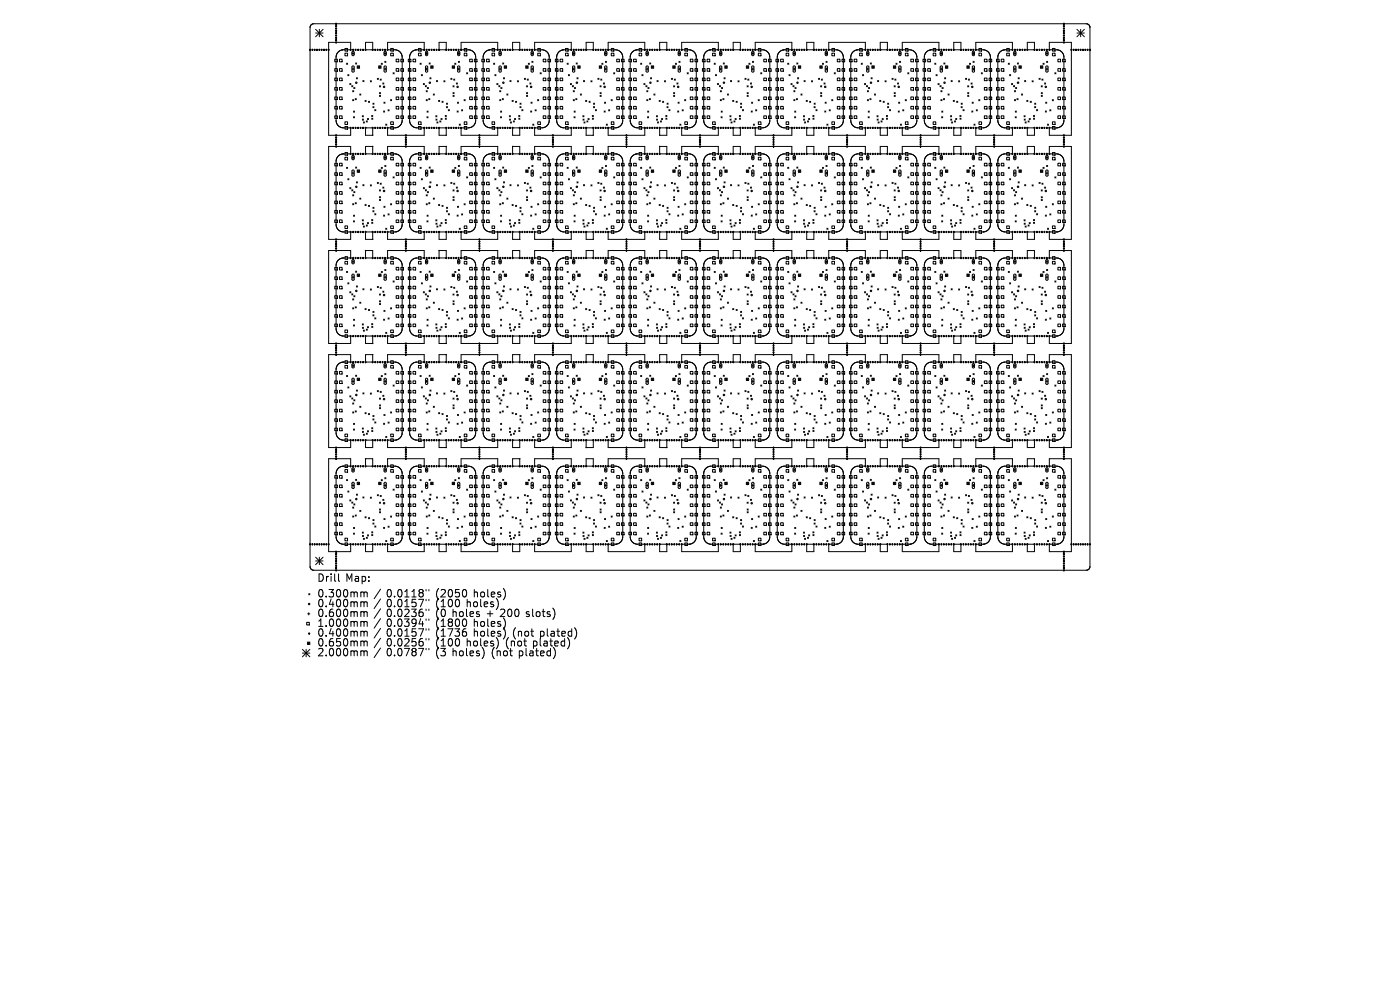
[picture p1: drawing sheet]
<svg xmlns="http://www.w3.org/2000/svg" width="297mm" height="210mm" viewBox="0 0 297 210" stroke-linecap="round" stroke-linejoin="round" font-family="sans-serif">
<defs><g id="words">
<g font-size="2.2">
<text x="67.3" y="123.7">Drill</text>
<text x="73.3" y="123.7">Map:</text>
<text x="67.3" y="127">0.300mm</text>
<text x="67.3" y="129.1">0.400mm</text>
<text x="67.3" y="131.2">0.600mm</text>
<text x="82" y="127">0.0118&quot;</text>
<text x="82" y="129.1">0.0157&quot;</text>
<text x="82" y="131.2">0.0236&quot;</text>
<text x="92.5" y="127">(2050</text>
<text x="92.5" y="129.1">(100</text>
<text x="92.5" y="131.2">(0</text>
<text x="96" y="131.2">holes</text>
<text x="99.1" y="129.1">holes)</text>
<text x="100.6" y="127">holes)</text>
<text x="103.4" y="131.2">+</text>
<text x="106.4" y="131.2">200</text>
<text x="111.9" y="131.2">slots)</text>
<text x="67.3" y="133.3">1.000mm</text>
<text x="67.3" y="135.4">0.400mm</text>
<text x="67.3" y="137.4">0.650mm</text>
<text x="82" y="133.3">0.0394&quot;</text>
<text x="82" y="135.4">0.0157&quot;</text>
<text x="82" y="137.4">0.0256&quot;</text>
<text x="92.5" y="133.3">(1800</text>
<text x="92.5" y="135.4">(1736</text>
<text x="92.5" y="137.4">(100</text>
<text x="99.1" y="137.4">holes)</text>
<text x="100.6" y="133.3">holes)</text>
<text x="100.6" y="135.4">holes)</text>
<text x="107.4" y="137.4">(not</text>
<text x="108.9" y="135.4">(not</text>
<text x="113.3" y="137.4">plated)</text>
<text x="114.8" y="135.4">plated)</text>
<text x="67.3" y="139.5">2.000mm</text>
<text x="82" y="139.5">0.0787&quot;</text>
<text x="92.5" y="139.5">(3</text>
<text x="96" y="139.5">holes)</text>
<text x="104.4" y="139.5">(not</text>
<text x="110.3" y="139.5">plated)</text>
</g>
</g></defs>
<g fill="none" stroke="#000" stroke-width=".21">
<path d="M65.8 10.4l.1 .2-.1 .1-.2-.1zM66 5.3l.6-.3h163.8a.79 .79 0 0 1 .8 .8v114.4a.79 .79 0 0 1-.8 .8h-163.8a.79 .79 0 0 1-.8-.8v-114.4zM66.3 10.4l.1 .2-.1 .1-.2-.1zM66.8 10.4l.1 .2-.1 .1-.2-.1zM67 6.2l1.5 1.6M67 7h1.5M67.3 10.4l.1 .2-.1 .1-.2-.1zM67.7 10.4l.2 .2-.2 .1-.1-.1zM67.7 6.2v1.6M68.2 10.4l.2 .2-.2 .1-.1-.1zM68.5 6.2l-1.5 1.6M68.7 10.4l.2 .2-.2 .1-.1-.1z"/>
<path d="M69.2 10.4l.2 .2-.2 .1-.1-.1zM69.7 10.4l.2 .2-.2 .1-.1-.1zM69.7 9h4.7v1.6h-1.6l-.6 .1-.7 .6-.2 .8v13.8l.3 .6 .7 .5 2.1 .1v1.6h-4.7zM71 12.6h.6v.5h-.6zM71 14.6h.6v.5h-.6zM71 16.6h.6v.5h-.6zM71 18.6h.6v.5h-.6zM71.1 7.5l.2-.2 .2 .2-.2 .2zM71.1 8l.2-.2 .2 .2-.2 .2zM71.3 4.9l.2 .1-.2 .2-.2-.2zM71.3 5.4l.2 .1-.2 .2-.2-.2zM71.3 5.9l.2 .1-.2 .2-.2-.2z"/>
<path d="M71.3 6.4l.2 .1-.2 .2-.2-.2zM71.3 6.9l.2 .1-.2 .2-.2-.2zM71.3 8.3l.2 .2-.2 .1-.2-.1zM71.3 8.8l.2 .2-.2 .1-.2-.1zM72 12.6h.6v.5h-.6zM72 14.6h.6v.5h-.6zM72 16.6h.6v.5h-.6zM72 18.6h.6v.5h-.6zM73.2 10.3h.5v.5h-.5zM73.2 11.3h.5v.5h-.5zM73.5 13.4l.2 .2M73.7 13.4l-.2 .2"/>
<path d="M73.8 15.8l.2 .3M74 15.8l-.2 .3M74.2 17.7l.2 .3M74.4 10.4l.2 .2-.2 .1-.2-.1zM74.4 17.7l-.2 .3M74.6 18.2l.3 .2M74.7 11.3h.4M74.7 14.6h.4M74.7 10.9h.3l.1 .2v.5l-.1 .2-.3-.2zM74.7 14h.3l.1 .2v.9l-.2 .2-.2-.2zM74.8 19.2l.3 .3M74.9 18.2l-.3 .2"/>
<path d="M74.9 11.1v.5M74.9 14.4v.5M74.9 10.4l.2 .2-.2 .1-.1-.1zM75.1 19.2l-.3 .3M75.1 18.6l.2 .2M75.3 18.6l-.2 .2M75.4 13.4l.3 .2M75.4 10.4l.2 .2-.2 .1-.1-.1zM75.6 16.5l.2 .2M75.7 13.4l-.3 .2M75.8 14l.5 .5M75.8 16.5l-.2 .2"/>
<path d="M76 10.4l.1 .2-.1 .1-.2-.1zM76.3 14l-.5 .5M76.3 19.9l.3 .3M76.5 10.4l.2 .2-.2 .1-.2-.1zM76.6 19.9l-.3 .3M77 17.1l.2 .2M77 10.4l.2 .2-.2 .1-.1-.1zM77.2 17.1l-.2 .2M77.5 10.4l.2 .2-.2 .1-.1-.1zM77.5 9h1.6v1.6h-1.6zM78.6 17.1l.2 .3M78.8 17.1l-.2 .3"/>
<path d="M79.1 10.4l.1 .2-.1 .1-.2-.1zM79.6 10.4l.2 .2-.2 .1-.2-.1zM80 16.6l.3 .2M80.1 10.4l.2 .2-.2 .1-.1-.1zM80.3 16.6l-.3 .2M80.3 14l.5 .5M80.5 18.2l.2 .2M80.5 19.6l.2 .3M80.6 10.4l.2 .2-.2 .1-.1-.1zM80.6 16.8l.3 .2M80.7 18.2l-.2 .2M80.7 19.6l-.2 .3"/>
<path d="M80.8 14l-.5 .5M80.9 13.4l.2 .3M80.9 16.8l-.3 .2M81.1 13.4l-.2 .3M81.2 10.4l.1 .2-.1 .1-.2-.1zM81.2 17.6l.2 .2M81.4 17.6l-.2 .2M81.5 11.3h.5M81.5 14.6h.5M81.5 10.9h.3l.1 .2v.5l-.1 .2-.3-.2zM81.5 14h.3l.1 .2v.9l-.1 .2-.3-.2zM81.6 13l.3 .2"/>
<path d="M81.7 10.4l.2 .2-.2 .1-.2-.1zM81.7 11.1v.5M81.7 14.4v.5M81.9 13l-.3 .2M82.2 10.4l.2 .2-.2 .1-.1-.1zM82.2 9h7.8v1.6h-1.6l-.6 .1-.7 .6-.2 .8v13.8l.3 .6 .7 .5 2.1 .1v1.6h-7.8v-1.6h1.6l.6-.1 .7-.6 .2-.9v-13.7l-.4-.7-.5-.4-2.2-.1zM82.9 10.3h.5v.5h-.5zM82.9 11.3h.5v.5h-.5zM83.4 15.4l.2 .3M83.6 15.4l-.2 .3M84 12.6h.6v.5h-.6zM84 14.6h.6v.5h-.6z"/>
<path d="M84 16.6h.6v.5h-.6zM84 18.6h.6v.5h-.6zM85 12.6h.6v.5h-.6zM85 14.6h.6v.5h-.6zM85 16.6h.6v.5h-.6zM85 18.6h.6v.5h-.6zM86.6 12.6h.6v.5h-.6zM86.6 14.6h.6v.5h-.6zM86.6 16.6h.6v.5h-.6zM86.6 18.6h.6v.5h-.6zM87.6 12.6h.6v.5h-.6zM87.6 14.6h.6v.5h-.6z"/>
<path d="M87.6 16.6h.6v.5h-.6zM87.6 18.6h.6v.5h-.6zM88.8 10.3h.5v.5h-.5zM88.8 11.3h.5v.5h-.5zM89.1 13.4l.2 .2M89.3 13.4l-.2 .2M89.4 15.8l.2 .3M89.6 15.8l-.2 .3M89.8 17.7l.2 .3M90 10.4l.1 .2-.1 .1-.2-.1zM90 17.7l-.2 .3M90.2 18.2l.3 .2"/>
<path d="M90.3 11.3h.4M90.3 14.6h.4M90.3 10.9h.3l.1 .2v.5l-.1 .2-.3-.2zM90.3 14h.3l.1 .2v.9l-.2 .2-.2-.2zM90.4 19.2l.3 .3M90.5 18.2l-.3 .2M90.5 11.1v.5M90.5 14.4v.5M90.5 10.4l.2 .2-.2 .1-.1-.1zM90.7 19.2l-.3 .3M90.7 18.6l.2 .2M90.9 18.6l-.2 .2"/>
<path d="M91 13.4l.3 .2M91 10.4l.2 .2-.2 .1-.1-.1zM91.2 16.5l.2 .2M91.3 13.4l-.3 .2M91.4 14l.5 .5M91.4 16.5l-.2 .2M91.6 10.4l.1 .2-.1 .1-.2-.1zM91.9 14l-.5 .5M91.9 19.9l.3 .3M92.1 10.4l.2 .2-.2 .1-.2-.1zM92.2 19.9l-.3 .3M92.6 17.1l.2 .2"/>
<path d="M92.6 10.4l.2 .2-.2 .1-.1-.1zM92.8 17.1l-.2 .2M93.1 10.4l.2 .2-.2 .1-.1-.1zM93.1 9h1.6v1.6h-1.6zM94.2 17.1l.2 .3M94.4 17.1l-.2 .3M94.7 10.4l.1 .2-.1 .1-.2-.1zM95.2 10.4l.1 .2-.1 .1-.2-.1zM95.6 10.6l.1-.2 .2 .2-.2 .1zM95.6 16.6l.3 .2M95.9 16.6l-.3 .2M95.9 14l.5 .5"/>
<path d="M96.1 18.2l.2 .2M96.1 19.6l.2 .3M96.2 10.4l.2 .2-.2 .1-.1-.1zM96.2 16.8l.3 .2M96.3 18.2l-.2 .2M96.3 19.6l-.2 .3M96.4 14l-.5 .5M96.5 13.4l.2 .3M96.5 16.8l-.3 .2M96.6 10.6l.2-.2 .1 .2-.1 .1zM96.7 13.4l-.2 .3M96.8 17.6l.2 .2"/>
<path d="M97 17.6l-.2 .2M97.1 11.3h.4M97.1 14.6h.4M97.1 10.9h.3l.1 .2v.5l-.1 .2-.3-.2zM97.1 14h.3l.1 .2v.9l-.1 .2-.3-.2zM97.2 13l.3 .2M97.3 10.4l.2 .2-.2 .1-.2-.1zM97.3 11.1v.5M97.3 14.4v.5M97.5 13l-.3 .2M97.8 10.4l.2 .2-.2 .1-.1-.1zM97.8 9h7.8v1.6h-1.6l-.6 .1-.7 .6-.2 .8v13.8l.4 .7 .5 .4 2.2 .1v1.6h-7.8v-1.6h1.6l.6-.1 .7-.6 .2-.9v-13.7l-.4-.7-.5-.4-2.2-.1z"/>
<path d="M98.5 10.3h.5v.5h-.5zM98.5 11.3h.5v.5h-.5zM99 15.4l.2 .3M99.2 15.4l-.2 .3M99.6 12.6h.6v.5h-.6zM99.6 14.6h.6v.5h-.6zM99.6 16.6h.6v.5h-.6zM99.6 18.6h.6v.5h-.6zM100.6 12.6h.6v.5h-.6zM100.6 14.6h.6v.5h-.6zM100.6 16.6h.6v.5h-.6zM100.6 18.6h.6v.5h-.6z"/>
<path d="M102.2 12.6h.6v.5h-.6zM102.2 14.6h.6v.5h-.6zM102.2 16.6h.6v.5h-.6zM102.2 18.6h.6v.5h-.6zM103.2 12.6h.6v.5h-.6zM103.2 14.6h.6v.5h-.6zM103.2 16.6h.6v.5h-.6zM103.2 18.6h.6v.5h-.6zM104.4 10.3h.5v.5h-.5zM104.4 11.3h.5v.5h-.5zM104.7 13.4l.2 .2M104.9 13.4l-.2 .2"/>
<path d="M105 15.8l.2 .3M105.2 15.8l-.2 .3M105.4 17.7l.2 .3M105.6 10.4l.1 .2-.1 .1-.2-.1zM105.6 17.7l-.2 .3M105.8 18.2l.3 .2M105.9 11.3h.4M105.9 14.6h.4M105.9 10.9h.3l.1 .2v.5l-.1 .2-.3-.2zM105.9 14h.3l.1 .2v.9l-.2 .2-.2-.2zM106 10.6l.1-.2 .2 .2-.2 .1zM106 19.2l.2 .3"/>
<path d="M106.1 18.2l-.3 .2M106.1 11.1v.5M106.1 14.4v.5M106.2 19.2l-.2 .3M106.3 18.6l.2 .2M106.5 18.6l-.2 .2M106.6 13.4l.3 .2M106.6 10.4l.2 .2-.2 .1-.1-.1zM106.8 16.5l.2 .2M106.9 13.4l-.3 .2M107 14l.5 .5M107 16.5l-.2 .2"/>
<path d="M107.2 10.4l.1 .2-.1 .1-.2-.1zM107.5 14l-.5 .5M107.5 19.9l.3 .3M107.7 10.4l.2 .2-.2 .1-.2-.1zM107.8 19.9l-.3 .3M108.2 17.1l.2 .2M108.2 10.4l.2 .2-.2 .1-.1-.1zM108.4 17.1l-.2 .2M108.7 10.4l.2 .2-.2 .1-.1-.1zM108.7 9h1.6v1.6h-1.6zM109.8 17.1l.2 .3M110 17.1l-.2 .3"/>
<path d="M110.3 10.4l.1 .2-.1 .1-.2-.1zM110.8 10.4l.1 .2-.1 .1-.2-.1zM111.2 16.6l.3 .2M111.3 10.4l.2 .2-.2 .1-.1-.1zM111.5 16.6l-.3 .2M111.5 14l.5 .5M111.7 18.2l.2 .2M111.7 19.6l.2 .3M111.8 10.4l.2 .2-.2 .1-.1-.1zM111.8 16.8l.3 .2M111.9 18.2l-.2 .2M111.9 19.6l-.2 .3"/>
<path d="M112 14l-.5 .5M112.1 13.4l.2 .3M112.1 16.8l-.3 .2M112.2 10.6l.2-.2 .1 .2-.1 .1zM112.3 13.4l-.2 .3M112.4 17.6l.2 .2M112.6 17.6l-.2 .2M112.7 11.3h.4M112.7 14.6h.4M112.7 10.9h.3l.1 .2v.5l-.1 .2-.3-.2zM112.7 14h.3l.1 .2v.9l-.1 .2-.3-.2zM112.8 13l.3 .2"/>
<path d="M112.9 10.4l.2 .2-.2 .1-.2-.1zM112.9 11.1v.5M112.9 14.4v.5M113.1 13l-.3 .2M113.3 10.6l.1-.2 .2 .2-.2 .1zM113.4 9h7.8v1.6h-1.6l-.6 .1-.7 .6-.2 .8v13.8l.3 .6 .6 .5 2.2 .1v1.6h-7.8v-1.6h1.6l.6-.1 .7-.6 .2-.9v-13.7l-.4-.7-.5-.4-2.2-.1zM114.1 10.3h.5v.5h-.5zM114.1 11.3h.5v.5h-.5zM114.6 15.4l.2 .3M114.8 15.4l-.2 .3M115.2 12.6h.6v.5h-.6zM115.2 14.6h.6v.5h-.6z"/>
<path d="M115.2 16.6h.6v.5h-.6zM115.2 18.6h.6v.5h-.6zM116.2 12.6h.6v.5h-.6zM116.2 14.6h.6v.5h-.6zM116.2 16.6h.6v.5h-.6zM116.2 18.6h.6v.5h-.6zM117.8 12.6h.6v.5h-.6zM117.8 14.6h.6v.5h-.6zM117.8 16.6h.6v.5h-.6zM117.8 18.6h.6v.5h-.6zM118.8 12.6h.6v.5h-.6zM118.8 14.6h.6v.5h-.6z"/>
<path d="M118.8 16.6h.6v.5h-.6zM118.8 18.6h.6v.5h-.6zM120 10.3h.5v.5h-.5zM120 11.3h.5v.5h-.5zM120.3 13.4l.2 .2M120.5 13.4l-.2 .2M120.6 15.8l.2 .3M120.8 15.8l-.2 .3M121 17.7l.2 .3M121.2 10.4l.1 .2-.1 .1-.2-.1zM121.2 17.7l-.2 .3M121.4 18.2l.3 .2"/>
<path d="M121.5 11.3h.4M121.5 14.6h.4M121.5 10.9h.3l.1 .2v.5l-.1 .2-.3-.2zM121.5 14h.3l.1 .2v.9l-.2 .2-.2-.2zM121.6 19.2l.2 .3M121.7 18.2l-.3 .2M121.7 11.1v.5M121.7 14.4v.5M121.7 10.4l.2 .2-.2 .1-.1-.1zM121.8 19.2l-.2 .3M121.9 18.6l.2 .2M122.1 18.6l-.2 .2"/>
<path d="M122.2 13.4l.3 .2M122.2 10.4l.2 .2-.2 .1-.1-.1zM122.4 16.5l.2 .2M122.5 13.4l-.3 .2M122.6 14l.5 .5M122.6 10.6l.2-.2 .1 .2-.1 .1zM122.6 16.5l-.2 .2M123.1 14l-.5 .5M123.1 19.9l.3 .3M123.1 10.6l.2-.2 .1 .2-.1 .1zM123.4 19.9l-.3 .3M123.8 17.1l.2 .2"/>
<path d="M123.8 10.4l.2 .2-.2 .1-.1-.1zM124 17.1l-.2 .2M124.2 10.6l.1-.2 .2 .2-.2 .1zM124.3 9h1.6v1.6h-1.6zM125.4 17.1l.2 .3M125.6 17.1l-.2 .3M125.9 10.4l.1 .2-.1 .1-.2-.1zM126.2 10.6l.2-.2 .1 .2-.1 .1zM126.8 16.6l.3 .2M126.9 10.4l.2 .2-.2 .1-.1-.1zM127.1 16.6l-.3 .2M127.1 14l.5 .5"/>
<path d="M127.3 18.2l.2 .2M127.3 19.6l.2 .3M127.4 10.4l.2 .2-.2 .1-.1-.1zM127.4 16.8l.3 .2M127.5 18.2l-.2 .2M127.5 19.6l-.2 .3M127.6 14l-.5 .5M127.7 13.4l.2 .3M127.7 16.8l-.3 .2M127.9 13.4l-.2 .3M128 10.4l.1 .2-.1 .1-.2-.1zM128 17.6l.2 .2"/>
<path d="M128.2 17.6l-.2 .2M128.3 11.3h.4M128.3 14.6h.4M128.3 10.9h.3l.1 .2v.5l-.1 .2-.3-.2zM128.3 14h.3l.1 .2v.9l-.1 .2-.3-.2zM128.4 13l.3 .2M128.5 10.4l.1 .2-.1 .1-.2-.1zM128.5 11.1v.5M128.5 14.4v.5M128.7 13l-.3 .2M129 10.4l.2 .2-.2 .1-.1-.1zM129 9h7.8v1.6h-1.6l-.6 .1-.7 .6-.2 .8v13.8l.3 .6 .6 .5 2.2 .1v1.6h-7.8v-1.6h1.6l.6-.1 .7-.6 .2-.9v-13.7l-.4-.7-.5-.4-2.2-.1z"/>
<path d="M129.7 10.3h.5v.5h-.5zM129.7 11.3h.5v.5h-.5zM130.2 15.4l.2 .3M130.4 15.4l-.2 .3M130.8 12.6h.6v.5h-.6zM130.8 14.6h.6v.5h-.6zM130.8 16.6h.6v.5h-.6zM130.8 18.6h.6v.5h-.6zM131.8 12.6h.6v.5h-.6zM131.8 14.6h.6v.5h-.6zM131.8 16.6h.6v.5h-.6zM131.8 18.6h.6v.5h-.6z"/>
<path d="M133.4 12.6h.6v.5h-.6zM133.4 14.6h.6v.5h-.6zM133.4 16.6h.6v.5h-.6zM133.4 18.6h.6v.5h-.6zM134.4 12.6h.6v.5h-.6zM134.4 14.6h.6v.5h-.6zM134.4 16.6h.6v.5h-.6zM134.4 18.6h.6v.5h-.6zM135.6 10.3h.5v.5h-.5zM135.6 11.3h.5v.5h-.5zM135.9 13.4l.2 .2M136.1 13.4l-.2 .2"/>
<path d="M136.2 15.8l.2 .3M136.4 15.8l-.2 .3M136.6 17.7l.2 .3M136.8 10.4l.1 .2-.1 .1-.2-.1zM136.8 17.7l-.2 .3M137 18.2l.3 .2M137.1 11.3h.4M137.1 14.6h.4M137.1 10.9h.3l.1 .2v.5l-.1 .2-.3-.2zM137.1 14h.3l.1 .2v.9l-.2 .2-.2-.2zM137.2 19.2l.2 .3M137.3 18.2l-.3 .2"/>
<path d="M137.3 11.1v.5M137.3 14.4v.5M137.3 10.4l.2 .2-.2 .1-.1-.1zM137.4 19.2l-.2 .3M137.5 18.6l.2 .2M137.7 18.6l-.2 .2M137.8 13.4l.3 .2M137.8 10.4l.2 .2-.2 .1-.1-.1zM138 16.5l.2 .2M138.1 13.4l-.3 .2M138.2 14l.5 .5M138.2 16.5l-.2 .2"/>
<path d="M138.4 10.4l.1 .2-.1 .1-.2-.1zM138.7 14l-.5 .5M138.7 19.9l.3 .3M138.7 10.6l.2-.2 .1 .2-.1 .1zM139 19.9l-.3 .3M139.3 10.6l.1-.2 .2 .2-.2 .1zM139.4 17.1l.2 .2M139.6 17.1l-.2 .2M139.8 10.6l.1-.2 .2 .2-.2 .1zM139.9 9h1.6v1.6h-1.6zM141 17.1l.2 .3M141.2 17.1l-.2 .3"/>
<path d="M141.5 10.4l.1 .2-.1 .1-.2-.1zM142 10.4l.1 .2-.1 .1-.2-.1zM142.4 10.6l.1-.2 .2 .2-.2 .1zM142.4 16.6l.3 .2M142.7 16.6l-.3 .2M142.7 14l.5 .5M142.9 18.2l.2 .2M142.9 19.6l.2 .3M143 10.4l.2 .2-.2 .1-.1-.1zM143 16.8l.3 .2M143.1 18.2l-.2 .2M143.1 19.6l-.2 .3"/>
<path d="M143.2 14l-.5 .5M143.3 13.4l.2 .3M143.3 16.8l-.3 .2M143.5 13.4l-.2 .3M143.6 10.4l.1 .2-.1 .1-.2-.1zM143.6 17.6l.2 .2M143.8 17.6l-.2 .2M143.9 11.3h.4M143.9 14.6h.4M143.9 10.9h.3l.1 .2v.5l-.1 .2-.3-.2zM143.9 14h.3l.1 .2v.9l-.2 .2-.2-.2zM144 13l.3 .2"/>
<path d="M144.1 10.4l.1 .2-.1 .1-.2-.1zM144.1 11.1v.5M144.1 14.4v.5M144.3 13l-.3 .2M144.6 10.4l.2 .2-.2 .1-.1-.1zM144.6 9h7.8v1.6h-1.6l-.6 .1-.7 .6-.2 .8v13.8l.3 .6 .6 .5 2.2 .1v1.6h-7.8v-1.6h1.6l.6-.1 .7-.6 .2-.9v-13.7l-.4-.7-.5-.4-2.2-.1zM145.3 10.3h.5v.5h-.5zM145.3 11.3h.5v.5h-.5zM145.8 15.4l.2 .3M146 15.4l-.2 .3M146.4 12.6h.6v.5h-.6zM146.4 14.6h.6v.5h-.6z"/>
<path d="M146.4 16.6h.6v.5h-.6zM146.4 18.6h.6v.5h-.6zM147.4 12.6h.6v.5h-.6zM147.4 14.6h.6v.5h-.6zM147.4 16.6h.6v.5h-.6zM147.4 18.6h.6v.5h-.6zM149 12.6h.6v.5h-.6zM149 14.6h.6v.5h-.6zM149 16.6h.6v.5h-.6zM149 18.6h.6v.5h-.6zM150 12.6h.6v.5h-.6zM150 14.6h.6v.5h-.6z"/>
<path d="M150 16.6h.6v.5h-.6zM150 18.6h.6v.5h-.6zM151.2 10.3h.5v.5h-.5zM151.2 11.3h.5v.5h-.5zM151.5 13.4l.2 .2M151.7 13.4l-.2 .2M151.8 15.8l.2 .3M152 15.8l-.2 .3M152.2 17.7l.2 .3M152.4 10.4l.1 .2-.1 .1-.2-.1zM152.4 17.7l-.2 .3M152.6 18.2l.3 .2"/>
<path d="M152.7 11.3h.4M152.7 14.6h.4M152.7 10.9h.3l.1 .2v.5l-.1 .2-.3-.2zM152.7 14h.3l.1 .2v.9l-.2 .2-.2-.2zM152.8 19.2l.2 .3M152.9 18.2l-.3 .2M152.9 11.1v.5M152.9 14.4v.5M152.9 10.4l.2 .2-.2 .1-.1-.1zM153 19.2l-.2 .3M153.1 18.6l.2 .2M153.3 10.6l.1-.2 .2 .2-.2 .1z"/>
<path d="M153.3 18.6l-.2 .2M153.4 13.4l.3 .2M153.6 16.5l.2 .2M153.7 13.4l-.3 .2M153.8 14l.5 .5M153.8 10.6l.2-.2 .1 .2-.1 .1zM153.8 16.5l-.2 .2M154.3 14l-.5 .5M154.3 19.9l.2 .3M154.5 10.4l.1 .2-.1 .1-.2-.1zM154.5 19.9l-.2 .3M154.9 10.6l.1-.2 .2 .2-.2 .1z"/>
<path d="M155 17.1l.2 .2M155.2 17.1l-.2 .2M155.4 10.6l.1-.2 .2 .2-.2 .1zM155.5 9h1.6v1.6h-1.6zM156.6 17.1l.2 .3M156.8 17.1l-.2 .3M157.1 10.4l.1 .2-.1 .1-.2-.1zM157.6 10.4l.1 .2-.1 .1-.2-.1zM158 16.6l.3 .2M158.1 10.4l.2 .2-.2 .1-.1-.1zM158.3 16.6l-.3 .2M158.3 14l.5 .5"/>
<path d="M158.5 18.2l.2 .2M158.5 19.6l.2 .3M158.6 10.4l.2 .2-.2 .1-.1-.1zM158.6 16.8l.3 .2M158.7 18.2l-.2 .2M158.7 19.6l-.2 .3M158.8 14l-.5 .5M158.9 13.4l.2 .3M158.9 16.8l-.3 .2M159 10.6l.2-.2 .1 .2-.1 .1zM159.1 13.4l-.2 .3M159.2 17.6l.2 .2"/>
<path d="M159.4 17.6l-.2 .2M159.5 11.3h.4M159.5 14.6h.4M159.5 10.6l.2-.2 .1 .2-.1 .1zM159.5 10.9h.3l.1 .2v.5l-.1 .2-.3-.2zM159.5 14h.3l.1 .2v.9l-.2 .2-.2-.2zM159.6 13l.3 .2M159.7 11.1v.5M159.7 14.4v.5M159.9 13l-.3 .2M160.1 10.6l.1-.2 .2 .2-.2 .1zM160.2 9h7.8v1.6h-1.6l-.6 .1-.7 .6-.2 .8v13.8l.3 .6 .6 .5 2.2 .1v1.6h-7.8v-1.6h1.6l.6-.1 .7-.6 .2-.9v-13.7l-.3-.6-.6-.5-2.2-.1z"/>
<path d="M160.9 10.3h.5v.5h-.5zM160.9 11.3h.5v.5h-.5zM161.4 15.4l.2 .3M161.6 15.4l-.2 .3M162 12.6h.6v.5h-.6zM162 14.6h.6v.5h-.6zM162 16.6h.6v.5h-.6zM162 18.6h.6v.5h-.6zM163 12.6h.6v.5h-.6zM163 14.6h.6v.5h-.6zM163 16.6h.6v.5h-.6zM163 18.6h.6v.5h-.6z"/>
<path d="M164.6 12.6h.6v.5h-.6zM164.6 14.6h.6v.5h-.6zM164.6 16.6h.6v.5h-.6zM164.6 18.6h.6v.5h-.6zM165.6 12.6h.6v.5h-.6zM165.6 14.6h.6v.5h-.6zM165.6 16.6h.6v.5h-.6zM165.6 18.6h.6v.5h-.6zM166.8 10.3h.5v.5h-.5zM166.8 11.3h.5v.5h-.5zM167.1 13.4l.2 .2M167.3 13.4l-.2 .2"/>
<path d="M167.4 15.8l.2 .3M167.6 15.8l-.2 .3M167.8 17.7l.2 .3M168 10.4l.1 .2-.1 .1-.2-.1zM168 17.7l-.2 .3M168.2 18.2l.3 .2M168.3 11.3h.4M168.3 14.6h.4M168.3 10.9h.3l.1 .2v.5l-.1 .2-.3-.2zM168.3 14h.3l.1 .2v.9l-.2 .2-.2-.2zM168.4 19.2l.2 .3M168.5 18.2l-.3 .2"/>
<path d="M168.5 11.1v.5M168.5 14.4v.5M168.5 10.4l.2 .2-.2 .1-.1-.1zM168.6 19.2l-.2 .3M168.7 18.6l.2 .2M168.9 18.6l-.2 .2M169 13.4l.3 .2M169 10.4l.2 .2-.2 .1-.1-.1zM169.2 16.5l.2 .2M169.3 13.4l-.3 .2M169.4 14l.5 .5M169.4 16.5l-.2 .2"/>
<path d="M169.6 10.4l.1 .2-.1 .1-.2-.1zM169.9 14l-.5 .5M169.9 19.9l.2 .3M170.1 10.4l.1 .2-.1 .1-.2-.1zM170.1 19.9l-.2 .3M170.5 10.6l.1-.2 .2 .2-.2 .1zM170.6 17.1l.2 .2M170.8 17.1l-.2 .2M171 10.6l.1-.2 .2 .2-.2 .1zM171.1 9h1.6v1.6h-1.6zM172.2 17.1l.2 .3M172.4 17.1l-.2 .3"/>
<path d="M172.7 10.4l.1 .2-.1 .1-.2-.1zM173 10.6l.2-.2 .1 .2-.1 .1zM173.6 10.6l.1-.2 .2 .2-.2 .1zM173.6 16.6l.3 .2M173.9 16.6l-.3 .2M173.9 14l.5 .5M174.1 10.6l.1-.2 .2 .2-.2 .1zM174.1 18.2l.2 .2M174.1 19.6l.2 .3M174.2 16.8l.3 .2M174.3 18.2l-.2 .2M174.3 19.6l-.2 .3"/>
<path d="M174.4 14l-.5 .5M174.5 13.4l.2 .3M174.5 16.8l-.3 .2M174.7 13.4l-.2 .3M174.8 10.4l.1 .2-.1 .1-.2-.1zM174.8 17.6l.2 .2M175 17.6l-.2 .2M175.1 11.3h.4M175.1 14.6h.4M175.1 10.9h.3l.1 .2v.5l-.1 .2-.3-.2zM175.1 14h.3l.1 .2v.9l-.2 .2-.2-.2zM175.2 13l.3 .2"/>
<path d="M175.3 10.4l.1 .2-.1 .1-.2-.1zM175.3 11.1v.5M175.3 14.4v.5M175.5 13l-.3 .2M175.8 10.4l.2 .2-.2 .1-.1-.1zM175.8 9h7.8v1.6h-1.6l-.6 .1-.7 .6-.2 .8v13.8l.3 .6 .6 .5 2.2 .1v1.6h-7.8v-1.6h1.6l.6-.1 .7-.6 .2-.9v-13.7l-.4-.7-.5-.4-2.2-.1zM176.5 10.3h.5v.5h-.5zM176.5 11.3h.5v.5h-.5zM177 15.4l.2 .3M177.2 15.4l-.2 .3M177.6 12.6h.6v.5h-.6zM177.6 14.6h.6v.5h-.6z"/>
<path d="M177.6 16.6h.6v.5h-.6zM177.6 18.6h.6v.5h-.6zM178.6 12.6h.6v.5h-.6zM178.6 14.6h.6v.5h-.6zM178.6 16.6h.6v.5h-.6zM178.6 18.6h.6v.5h-.6zM180.2 12.6h.6v.5h-.6zM180.2 14.6h.6v.5h-.6zM180.2 16.6h.6v.5h-.6zM180.2 18.6h.6v.5h-.6zM181.2 12.6h.6v.5h-.6zM181.2 14.6h.6v.5h-.6z"/>
<path d="M181.2 16.6h.6v.5h-.6zM181.2 18.6h.6v.5h-.6zM182.4 10.3h.5v.5h-.5zM182.4 11.3h.5v.5h-.5zM182.7 13.4l.2 .2M182.9 13.4l-.2 .2M183 15.8l.2 .3M183.2 15.8l-.2 .3M183.4 17.7l.2 .3M183.4 10.6l.2-.2 .1 .2-.1 .1zM183.6 17.7l-.2 .3M183.8 18.2l.3 .2"/>
<path d="M183.9 11.3h.4M183.9 14.6h.4M183.9 10.9h.3l.1 .2v.5l-.1 .2-.3-.2zM183.9 14h.3l.1 .2v.9l-.2 .2-.2-.2zM184 10.6l.1-.2 .2 .2-.2 .1zM184 19.2l.2 .3M184.1 18.2l-.3 .2M184.1 11.1v.5M184.1 14.4v.5M184.2 19.2l-.2 .3M184.2 18.6l.3 .2M184.5 10.6l.1-.2 .2 .2-.2 .1z"/>
<path d="M184.5 18.6l-.3 .2M184.6 13.4l.3 .2M184.8 16.5l.2 .2M184.9 13.4l-.3 .2M185 14l.5 .5M185 10.6l.2-.2 .1 .2-.1 .1zM185 16.5l-.2 .2M185.5 14l-.5 .5M185.5 19.9l.2 .3M185.7 10.4l.1 .2-.1 .1-.2-.1zM185.7 19.9l-.2 .3M186.1 10.6l.1-.2 .2 .2-.2 .1z"/>
<path d="M186.2 17.1l.2 .2M186.4 17.1l-.2 .2M186.7 10.4l.2 .2-.2 .1-.1-.1zM186.7 9h1.6v1.6h-1.6zM187.8 17.1l.2 .3M188 17.1l-.2 .3M188.3 10.4l.1 .2-.1 .1-.2-.1zM188.6 10.6l.2-.2 .1 .2-.1 .1zM189.2 10.6l.1-.2 .2 .2-.2 .1zM189.2 16.6l.3 .2M189.5 16.6l-.3 .2M189.5 14l.5 .5"/>
<path d="M189.7 10.6l.1-.2 .2 .2-.2 .1zM189.7 18.2l.2 .2M189.7 19.6l.2 .3M189.8 16.8l.3 .2M189.9 18.2l-.2 .2M189.9 19.6l-.2 .3M190 14l-.5 .5M190.1 13.4l.2 .3M190.1 16.8l-.3 .2M190.3 13.4l-.2 .3M190.4 10.4l.1 .2-.1 .1-.2-.1zM190.4 17.6l.2 .2"/>
<path d="M190.6 17.6l-.2 .2M190.7 11.3h.4M190.7 14.6h.4M190.7 10.6l.2-.2 .1 .2-.1 .1zM190.7 10.9h.3l.1 .2v.5l-.1 .2-.3-.2zM190.7 14h.3l.1 .2v.9l-.2 .2-.2-.2zM190.8 13l.3 .2M190.9 11.1v.5M190.9 14.4v.5M191.1 13l-.3 .2M191.4 10.4l.2 .2-.2 .1-.1-.1zM191.4 9h7.8v1.6h-1.6l-.6 .1-.7 .6-.2 .8v13.8l.3 .6 .6 .5 2.2 .1v1.6h-7.8v-1.6h1.6l.6-.1 .7-.6 .2-.9v-13.7l-.4-.7-.5-.4-2.2-.1z"/>
<path d="M192.1 10.3h.5v.5h-.5zM192.1 11.3h.5v.5h-.5zM192.6 15.4l.2 .3M192.8 15.4l-.2 .3M193.2 12.6h.6v.5h-.6zM193.2 14.6h.6v.5h-.6zM193.2 16.6h.6v.5h-.6zM193.2 18.6h.6v.5h-.6zM194.2 12.6h.6v.5h-.6zM194.2 14.6h.6v.5h-.6zM194.2 16.6h.6v.5h-.6zM194.2 18.6h.6v.5h-.6z"/>
<path d="M195.8 12.6h.6v.5h-.6zM195.8 14.6h.6v.5h-.6zM195.8 16.6h.6v.5h-.6zM195.8 18.6h.6v.5h-.6zM196.8 12.6h.6v.5h-.6zM196.8 14.6h.6v.5h-.6zM196.8 16.6h.6v.5h-.6zM196.8 18.6h.6v.5h-.6zM198 10.3h.5v.5h-.5zM198 11.3h.5v.5h-.5zM198.3 13.4l.2 .2M198.5 13.4l-.2 .2"/>
<path d="M198.6 15.8l.2 .3M198.8 15.8l-.2 .3M199 17.7l.2 .3M199.2 10.4l.1 .2-.1 .1-.2-.1zM199.2 17.7l-.2 .3M199.4 18.2l.3 .2M199.5 11.3h.4M199.5 14.6h.4M199.5 10.9h.3l.1 .2v.5l-.1 .2-.3-.2zM199.5 14h.3l.1 .2v.9l-.2 .2-.2-.2zM199.6 10.6l.1-.2 .2 .2-.2 .1zM199.6 19.2l.2 .3"/>
<path d="M199.7 18.2l-.3 .2M199.7 11.1v.5M199.7 14.4v.5M199.8 19.2l-.2 .3M199.8 18.6l.3 .2M200.1 10.6l.1-.2 .2 .2-.2 .1zM200.1 18.6l-.3 .2M200.2 13.4l.3 .2M200.4 16.5l.2 .2M200.5 13.4l-.3 .2M200.6 14l.5 .5M200.6 10.6l.2-.2 .1 .2-.1 .1z"/>
<path d="M200.6 16.5l-.2 .2M201.1 14l-.5 .5M201.1 19.9l.2 .3M201.3 10.4l.1 .2-.1 .1-.2-.1zM201.3 19.9l-.2 .3M201.8 17.1l.2 .2M201.8 10.4l.2 .2-.2 .1-.1-.1zM202 17.1l-.2 .2M202.3 10.4l.2 .2-.2 .1-.1-.1zM202.3 9h1.6v1.6h-1.6zM203.4 17.1l.2 .3M203.6 17.1l-.2 .3"/>
<path d="M203.9 10.4l.1 .2-.1 .1-.2-.1zM204.4 10.4l.1 .2-.1 .1-.2-.1zM204.8 16.6l.3 .2M204.9 10.4l.2 .2-.2 .1-.2-.1zM205.1 16.6l-.3 .2M205.1 14l.5 .5M205.3 18.2l.2 .2M205.3 19.6l.2 .3M205.4 10.4l.2 .2-.2 .1-.1-.1zM205.4 16.8l.3 .2M205.5 18.2l-.2 .2M205.5 19.6l-.2 .3"/>
<path d="M205.6 14l-.5 .5M205.7 13.4l.2 .3M205.7 16.8l-.3 .2M205.9 13.4l-.2 .3M206 10.4l.1 .2-.1 .1-.2-.1zM206 17.6l.2 .2M206.2 17.6l-.2 .2M206.3 11.3h.4M206.3 14.6h.4M206.3 10.9h.3l.1 .2v.5l-.1 .2-.3-.2zM206.3 14h.3l.1 .2v.9l-.2 .2-.2-.2zM206.4 13l.3 .2"/>
<path d="M206.5 10.4l.1 .2-.1 .1-.2-.1zM206.5 11.1v.5M206.5 14.4v.5M206.7 13l-.3 .2M206.9 10.6l.1-.2 .2 .2-.2 .1zM207 9h7.8v1.6h-1.6l-.6 .1-.7 .6-.2 .8v13.8l.3 .6 .6 .5 2.2 .1v1.6h-7.8v-1.6h1.6l.6-.1 .7-.6 .2-.9v-13.7l-.4-.7-.5-.4-2.2-.1zM207.7 10.3h.5v.5h-.5zM207.7 11.3h.5v.5h-.5zM208.2 15.4l.2 .3M208.4 15.4l-.2 .3M208.8 12.6h.6v.5h-.6zM208.8 14.6h.6v.5h-.6z"/>
<path d="M208.8 16.6h.6v.5h-.6zM208.8 18.6h.6v.5h-.6zM209.8 12.6h.6v.5h-.6zM209.8 14.6h.6v.5h-.6zM209.8 16.6h.6v.5h-.6zM209.8 18.6h.6v.5h-.6zM211.4 12.6h.6v.5h-.6zM211.4 14.6h.6v.5h-.6zM211.4 16.6h.6v.5h-.6zM211.4 18.6h.6v.5h-.6zM212.4 12.6h.6v.5h-.6zM212.4 14.6h.6v.5h-.6z"/>
<path d="M212.4 16.6h.6v.5h-.6zM212.4 18.6h.6v.5h-.6zM213.6 10.3h.5v.5h-.5zM213.6 11.3h.5v.5h-.5zM213.9 13.4l.2 .2M214.1 13.4l-.2 .2M214.2 15.8l.2 .3M214.4 15.8l-.2 .3M214.6 17.7l.2 .3M214.6 10.6l.2-.2 .1 .2-.1 .1zM214.8 17.7l-.2 .3M215 18.2l.2 .2"/>
<path d="M215.1 11.3h.4M215.1 14.6h.4M215.1 10.9h.2l.2 .2v.5l-.2 .2-.2-.2zM215.1 14h.3l.1 .2v.9l-.2 .2-.2-.2zM215.1 10.6l.2-.2 .2 .2-.2 .1zM215.2 19.2l.2 .3M215.2 18.2l-.2 .2M215.3 11.1v.5M215.3 14.4v.5M215.4 19.2l-.2 .3M215.4 18.6l.3 .2M215.7 10.6l.1-.2 .2 .2-.2 .1z"/>
<path d="M215.7 18.6l-.3 .2M215.8 13.4l.3 .2M216 16.5l.2 .2M216.1 13.4l-.3 .2M216.2 14l.5 .5M216.2 16.5l-.2 .2M216.4 10.4l.1 .2-.1 .1-.2-.1zM216.7 14l-.5 .5M216.7 19.9l.2 .3M216.7 10.6l.2-.2 .1 .2-.1 .1zM216.9 19.9l-.2 .3M217.3 10.6l.1-.2 .2 .2-.2 .1z"/>
<path d="M217.4 17.1l.2 .2M217.6 17.1l-.2 .2M217.8 10.6l.1-.2 .2 .2-.2 .1zM217.9 9h1.6v1.6h-1.6zM219 17.1l.2 .3M219.2 17.1l-.2 .3M219.3 10.6l.2-.2 .1 .2-.1 .1zM219.8 10.6l.2-.2 .1 .2-.1 .1zM220.3 10.6l.2-.2 .2 .2-.2 .1zM220.4 16.6l.3 .2M220.7 16.6l-.3 .2M220.7 14l.5 .5"/>
<path d="M220.9 18.2l.2 .2M220.9 19.6l.2 .3M221 10.4l.2 .2-.2 .1-.1-.1zM221 16.8l.3 .2M221.1 18.2l-.2 .2M221.1 19.6l-.2 .3M221.2 14l-.5 .5M221.3 13.4l.2 .3M221.3 16.8l-.3 .2M221.5 13.4l-.2 .3M221.6 10.4l.1 .2-.1 .1-.2-.1zM221.6 17.6l.2 .2"/>
<path d="M221.8 17.6l-.2 .2M221.9 11.3h.4M221.9 14.6h.4M221.9 10.6l.2-.2 .1 .2-.1 .1zM221.9 10.9h.3l.1 .2v.5l-.1 .2-.3-.2zM221.9 14h.3l.1 .2v.9l-.2 .2-.2-.2zM222 13l.3 .2M222.1 11.1v.5M222.1 14.4v.5M222.3 13l-.3 .2M222.6 10.4l.2 .2-.2 .1-.1-.1zM222.6 9h4.7v19.7h-4.7v-1.6h1.6l.6-.1 .7-.6 .2-.9v-13.7l-.3-.6-.6-.5-2.2-.1z"/>
<path d="M223.3 10.3h.5v.5h-.5zM223.3 11.3h.5v.5h-.5zM223.8 15.4l.2 .3M224 15.4l-.2 .3M224.4 12.6h.6v.5h-.6zM224.4 14.6h.6v.5h-.6zM224.4 16.6h.6v.5h-.6zM224.4 18.6h.6v.5h-.6zM225.4 12.6h.6v.5h-.6zM225.4 14.6h.6v.5h-.6zM225.4 16.6h.6v.5h-.6zM225.4 18.6h.6v.5h-.6z"/>
<path d="M225.5 5l.2-.1 .2 .1-.2 .2zM225.5 5.5l.2-.1 .2 .1-.2 .2zM225.5 6l.2-.1 .2 .1-.2 .2zM225.5 6.5l.2-.1 .2 .1-.2 .2zM225.5 7l.2-.1 .2 .1-.2 .2zM225.5 7.5l.2-.2 .2 .2-.2 .2zM225.5 8l.2-.2 .2 .2-.2 .2zM225.5 8.5l.2-.2 .2 .2-.2 .1zM225.5 9l.2-.2 .2 .2-.2 .1zM227.3 10.4l.1 .2-.1 .1-.2-.1zM227.6 10.6l.2-.2 .1 .2-.1 .1zM228.3 10.4l.1 .2-.1 .1-.2-.1z"/>
<path d="M228.5 7h1.5M228.5 6.2l1.5 1.6M228.6 10.6l.2-.2 .1 .2-.1 .1zM229.1 10.6l.2-.2 .1 .2-.1 .1zM229.3 6.2v1.6M229.7 10.4l.2 .2-.2 .1-.1-.1zM230 6.2l-1.5 1.6M230.2 10.4l.2 .2-.2 .1-.1-.1zM230.6 10.6l.1-.2 .2 .2-.2 .1zM231.1 10.6l.1-.2 .2 .2-.2 .1zM69.7 31.1h4.7v1.5h-1.6l-.6 .2-.7 .6-.2 .8v13.7l.3 .7 .7 .5 2.1 .1v1.6h-4.7zM71 20.6h.6v.5h-.6z"/>
<path d="M71 22.6h.6v.5h-.6zM71 24.6h.6v.5h-.6zM71 34.6h.6v.6h-.6zM71 36.6h.6v.6h-.6zM71 38.6h.6v.6h-.6zM71.1 28.7l.2-.2 .2 .2-.2 .2zM71.3 29l.2 .2-.2 .1-.2-.1zM71.3 29.5l.2 .1-.2 .2-.2-.2zM71.3 30l.2 .1-.2 .2-.2-.2zM71.3 30.4l.2 .2-.2 .1-.2-.1zM71.3 30.9l.2 .2-.2 .1-.2-.1zM72 20.6h.6v.5h-.6z"/>
<path d="M72 22.6h.6v.5h-.6zM72 24.6h.6v.5h-.6zM72 34.6h.6v.6h-.6zM72 36.6h.6v.6h-.6zM72 38.6h.6v.6h-.6zM73.2 25.8h.5v.6h-.5zM73.2 26.8h.5v.6h-.5zM73.2 32.4h.5v.5h-.5zM73.2 33.4h.5v.5h-.5zM73.5 35.5l.2 .2M73.7 35.5l-.2 .2M73.8 37.9l.2 .2"/>
<path d="M74 37.9l-.2 .2M74.2 39.8l.2 .2M74.4 27l.2 .1-.2 .2-.2-.2zM74.4 32.5l.2 .1-.2 .2-.2-.2zM74.4 39.8l-.2 .2M74.7 33.4h.4M74.7 36.7h.4M74.7 33h.3l.1 .1v.6l-.1 .2-.3-.2zM74.7 36.1h.3l.1 .2v.9l-.2 .2-.2-.2zM74.8 21.1l.3 .3M74.9 33.2v.5M74.9 36.5v.5"/>
<path d="M74.9 27l.2 .1-.2 .2-.1-.2zM74.9 32.5l.2 .1-.2 .2-.1-.2zM75 24.8l.2 .2M75 23.6l.2 .2M75.1 21.1l-.3 .3M75.2 24.8l-.2 .2M75.2 23.6l-.2 .2M75.4 20.9l.2 .3M75.4 35.4l.3 .3M75.4 32.5l.2 .1-.2 .2-.1-.2zM75.4 27l.2 .1-.2 .2-.1-.2zM75.6 20.9l-.2 .3"/>
<path d="M75.6 38.6l.2 .2M75.7 35.4l-.3 .3M75.8 36.1l.5 .5M75.8 38.6l-.2 .2M76 27l.1 .1-.1 .2-.2-.2zM76 32.5l.1 .1-.1 .2-.2-.2zM76.3 36.1l-.5 .5M76.5 27l.2 .1-.2 .2-.2-.2zM76.5 32.5l.2 .1-.2 .2-.2-.2zM76.9 24.5l.2 .3M76.9 25.3l.2 .2M77 39.2l.2 .2"/>
<path d="M77 27l.2 .1-.2 .2-.1-.2zM77 32.5l.2 .1-.2 .2-.1-.2zM77.1 25.9l.2 .2M77.1 24.5l-.2 .3M77.1 25.3l-.2 .2M77.2 39.2l-.2 .2M77.3 25.9l-.2 .2M77.4 21.3l.3 .2M77.5 27l.2 .1-.2 .2-.1-.2zM77.5 32.5l.2 .1-.2 .2-.1-.2zM77.5 31.1h1.6v1.5h-1.6zM77.5 27.1h1.6v1.6h-1.6z"/>
<path d="M77.7 21.3l-.3 .2M77.7 25.6l.2 .3M77.9 25.6l-.2 .3M77.9 25.1l.3 .3M78.2 21.5l.2 .2M78.2 25.1l-.3 .3M78.4 21.5l-.2 .2M78.6 39.2l.2 .2M78.8 39.2l-.2 .2M78.9 24.5l.2 .2M78.9 25.1l.2 .2M79.1 27l.1 .1-.1 .2-.2-.2z"/>
<path d="M79.1 32.5l.1 .1-.1 .2-.2-.2zM79.1 24.5l-.2 .2M79.1 25.1l-.2 .2M79.1 22.6l.2 .3M79.1 21.9l.2 .2M79.3 22.6l-.2 .3M79.3 21.9l-.2 .2M79.5 23.3l.2 .2M79.6 27l.2 .1-.2 .2-.2-.2zM79.6 32.5l.2 .1-.2 .2-.2-.2zM79.7 23.3l-.2 .2M80 38.7l.3 .2"/>
<path d="M80.1 27l.2 .1-.2 .2-.1-.2zM80.1 32.5l.2 .1-.2 .2-.1-.2zM80.3 38.7l-.3 .2M80.3 36.1l.5 .5M80.5 20.2l.2 .3M80.6 27l.2 .1-.2 .2-.1-.2zM80.6 32.5l.2 .1-.2 .2-.1-.2zM80.6 38.9l.3 .2M80.7 20.2l-.2 .3M80.8 36.1l-.5 .5M80.9 35.5l.2 .2M80.9 38.9l-.3 .2"/>
<path d="M81.1 35.5l-.2 .2M81.2 27l.1 .1-.1 .2-.2-.2zM81.2 32.5l.1 .1-.1 .2-.2-.2zM81.2 39.7l.2 .2M81.4 23.5l.2 .3M81.4 39.7l-.2 .2M81.4 21.7l.3 .2M81.5 33.4h.5M81.5 36.7h.5M81.5 33h.3l.1 .1v.6l-.1 .2-.3-.2zM81.5 36.1h.3l.1 .2v.9l-.1 .2-.3-.2zM81.6 23.5l-.2 .3"/>
<path d="M81.6 35.1l.3 .2M81.7 21.7l-.3 .2M81.7 27l.2 .1-.2 .2-.2-.2zM81.7 32.5l.2 .1-.2 .2-.2-.2zM81.7 33.2v.5M81.7 36.5v.5M81.8 26.3l.3 .3M81.9 35.1l-.3 .2M82.1 26.3l-.3 .3M82.2 27l.2 .1-.2 .2-.1-.2zM82.2 32.5l.2 .1-.2 .2-.1-.2zM82.2 31.1h7.8v1.5h-1.6l-.6 .2-.7 .6-.2 .8v13.7l.3 .7 .7 .5 2.1 .1v1.6h-7.8v-1.6h1.6l.6-.2 .7-.5 .2-.9v-13.7l-.3-.6-.6-.5-2.2-.2z"/>
<path d="M82.3 23.3l.3 .2M82.6 23.3l-.3 .2M82.8 21.1l.3 .3M82.9 25.8h.5v.6h-.5zM82.9 26.8h.5v.6h-.5zM82.9 32.4h.5v.5h-.5zM82.9 33.4h.5v.5h-.5zM83.1 21.1l-.3 .3M83.4 37.5l.2 .3M83.6 37.5l-.2 .3M84 20.6h.6v.5h-.6zM84 22.6h.6v.5h-.6z"/>
<path d="M84 24.6h.6v.5h-.6zM84 34.6h.6v.6h-.6zM84 36.6h.6v.6h-.6zM84 38.6h.6v.6h-.6zM85 20.6h.6v.5h-.6zM85 22.6h.6v.5h-.6zM85 24.6h.6v.5h-.6zM85 34.6h.6v.6h-.6zM85 36.6h.6v.6h-.6zM85 38.6h.6v.6h-.6zM85.9 28.7l.2-.2 .2 .2-.2 .2zM86.1 29l.2 .2-.2 .1-.2-.1z"/>
<path d="M86.1 29.5l.2 .1-.2 .2-.2-.2zM86.1 30l.2 .1-.2 .2-.2-.2zM86.1 30.4l.2 .2-.2 .1-.2-.1zM86.1 30.9l.2 .2-.2 .1-.2-.1zM86.6 20.6h.6v.5h-.6zM86.6 22.6h.6v.5h-.6zM86.6 24.6h.6v.5h-.6zM86.6 34.6h.6v.6h-.6zM86.6 36.6h.6v.6h-.6zM86.6 38.6h.6v.6h-.6zM87.6 20.6h.6v.5h-.6zM87.6 22.6h.6v.5h-.6z"/>
<path d="M87.6 24.6h.6v.5h-.6zM87.6 34.6h.6v.6h-.6zM87.6 36.6h.6v.6h-.6zM87.6 38.6h.6v.6h-.6zM88.8 25.8h.5v.6h-.5zM88.8 26.8h.5v.6h-.5zM88.8 32.4h.5v.5h-.5zM88.8 33.4h.5v.5h-.5zM89.1 35.5l.2 .2M89.3 35.5l-.2 .2M89.4 37.9l.2 .2M89.6 37.9l-.2 .2"/>
<path d="M89.8 39.8l.2 .2M89.8 27.1l.2-.1 .1 .1-.1 .2zM90 32.5l.1 .1-.1 .2-.2-.2zM90 39.8l-.2 .2M90.3 33.4h.4M90.3 36.7h.4M90.3 33h.3l.1 .1v.6l-.1 .2-.3-.2zM90.3 36.1h.3l.1 .2v.9l-.2 .2-.2-.2zM90.4 21.1l.2 .3M90.5 33.2v.5M90.5 36.5v.5M90.5 27l.2 .1-.2 .2-.1-.2z"/>
<path d="M90.5 32.5l.2 .1-.2 .2-.1-.2zM90.6 24.8l.2 .2M90.6 23.6l.2 .2M90.6 21.1l-.2 .3M90.8 24.8l-.2 .2M90.8 23.6l-.2 .2M91 20.9l.2 .3M91 35.4l.3 .3M91 27l.2 .1-.2 .2-.1-.2zM91 32.5l.2 .1-.2 .2-.1-.2zM91.2 20.9l-.2 .3M91.2 38.6l.2 .2"/>
<path d="M91.3 35.4l-.3 .3M91.4 36.1l.5 .5M91.4 38.6l-.2 .2M91.6 27l.1 .1-.1 .2-.2-.2zM91.6 32.5l.1 .1-.1 .2-.2-.2zM91.9 36.1l-.5 .5M92.1 27l.2 .1-.2 .2-.2-.2zM92.1 32.5l.2 .1-.2 .2-.2-.2zM92.5 24.5l.2 .3M92.5 25.3l.2 .2M92.6 39.2l.2 .2M92.6 27l.2 .1-.2 .2-.1-.2z"/>
<path d="M92.6 32.5l.2 .1-.2 .2-.1-.2zM92.7 25.9l.2 .2M92.7 24.5l-.2 .3M92.7 25.3l-.2 .2M92.8 39.2l-.2 .2M92.9 25.9l-.2 .2M93 21.3l.3 .2M93.1 27l.2 .1-.2 .2-.1-.2zM93.1 32.5l.2 .1-.2 .2-.1-.2zM93.1 31.1h1.6v1.5h-1.6zM93.1 27.1h1.6v1.6h-1.6zM93.3 21.3l-.3 .2"/>
<path d="M93.3 25.6l.2 .3M93.5 25.6l-.2 .3M93.5 25.1l.3 .3M93.8 21.5l.2 .2M93.8 25.1l-.3 .3M94 21.5l-.2 .2M94.2 39.2l.2 .2M94.4 39.2l-.2 .2M94.4 24.5l.3 .2M94.5 25.1l.2 .2M94.7 27l.1 .1-.1 .2-.2-.2zM94.7 32.5l.1 .1-.1 .2-.2-.2z"/>
<path d="M94.7 24.5l-.3 .2M94.7 25.1l-.2 .2M94.7 22.6l.2 .3M94.7 21.9l.2 .2M94.9 22.6l-.2 .3M94.9 21.9l-.2 .2M95 27.1l.2-.1 .1 .1-.1 .2zM95.1 23.3l.2 .2M95.2 32.5l.1 .1-.1 .2-.2-.2zM95.3 23.3l-.2 .2M95.6 27.1l.1-.1 .2 .1-.2 .2zM95.6 32.6l.1-.1 .2 .1-.2 .2z"/>
<path d="M95.6 38.7l.3 .2M95.9 38.7l-.3 .2M95.9 36.1l.5 .5M96.1 27.1l.1-.1 .2 .1-.2 .2zM96.1 20.2l.2 .3M96.2 32.5l.2 .1-.2 .2-.1-.2zM96.2 38.9l.3 .2M96.3 20.2l-.2 .3M96.4 36.1l-.5 .5M96.5 35.5l.2 .2M96.5 38.9l-.3 .2M96.6 27.1l.2-.1 .1 .1-.1 .2z"/>
<path d="M96.6 32.6l.2-.1 .1 .1-.1 .2zM96.7 35.5l-.2 .2M96.8 39.7l.2 .2M97 23.5l.2 .3M97 39.7l-.2 .2M97 21.7l.3 .2M97.1 33.4h.4M97.1 36.7h.4M97.1 27.1l.2-.1 .2 .1-.2 .2zM97.1 32.6l.2-.1 .2 .1-.2 .2zM97.1 33h.3l.1 .1v.6l-.1 .2-.3-.2zM97.1 36.1h.3l.1 .2v.9l-.1 .2-.3-.2z"/>
<path d="M97.2 23.5l-.2 .3M97.2 35.1l.3 .2M97.3 21.7l-.3 .2M97.3 33.2v.5M97.3 36.5v.5M97.4 26.3l.3 .3M97.5 35.1l-.3 .2M97.7 26.3l-.3 .3M97.7 27.1l.1-.1 .2 .1-.2 .2zM97.8 32.5l.2 .1-.2 .2-.1-.2zM97.8 31.1h7.8v1.5h-1.6l-.6 .2-.7 .6-.2 .8v13.7l.4 .8 .5 .4 2.2 .1v1.6h-7.8v-1.6h1.6l.6-.2 .7-.5 .2-.9v-13.7l-.3-.6-.6-.5-2.2-.2zM97.9 23.3l.3 .2"/>
<path d="M98.2 23.3l-.3 .2M98.4 21.1l.3 .3M98.5 25.8h.5v.6h-.5zM98.5 26.8h.5v.6h-.5zM98.5 32.4h.5v.5h-.5zM98.5 33.4h.5v.5h-.5zM98.7 21.1l-.3 .3M99 37.5l.2 .3M99.2 37.5l-.2 .3M99.6 20.6h.6v.5h-.6zM99.6 22.6h.6v.5h-.6zM99.6 24.6h.6v.5h-.6z"/>
<path d="M99.6 34.6h.6v.6h-.6zM99.6 36.6h.6v.6h-.6zM99.6 38.6h.6v.6h-.6zM100.6 20.6h.6v.5h-.6zM100.6 22.6h.6v.5h-.6zM100.6 24.6h.6v.5h-.6zM100.6 34.6h.6v.6h-.6zM100.6 36.6h.6v.6h-.6zM100.6 38.6h.6v.6h-.6zM101.5 28.7l.2-.2 .2 .2-.2 .2zM101.7 29l.2 .2-.2 .1-.2-.1zM101.7 29.5l.2 .1-.2 .2-.2-.2z"/>
<path d="M101.7 30l.2 .1-.2 .2-.2-.2zM101.7 30.4l.2 .2-.2 .1-.2-.1zM101.7 30.9l.2 .2-.2 .1-.2-.1zM102.2 20.6h.6v.5h-.6zM102.2 22.6h.6v.5h-.6zM102.2 24.6h.6v.5h-.6zM102.2 34.6h.6v.6h-.6zM102.2 36.6h.6v.6h-.6zM102.2 38.6h.6v.6h-.6zM103.2 20.6h.6v.5h-.6zM103.2 22.6h.6v.5h-.6zM103.2 24.6h.6v.5h-.6z"/>
<path d="M103.2 34.6h.6v.6h-.6zM103.2 36.6h.6v.6h-.6zM103.2 38.6h.6v.6h-.6zM104.4 25.8h.5v.6h-.5zM104.4 26.8h.5v.6h-.5zM104.4 32.4h.5v.5h-.5zM104.4 33.4h.5v.5h-.5zM104.7 35.5l.2 .2M104.9 35.5l-.2 .2M105 37.9l.2 .2M105.2 37.9l-.2 .2M105.4 39.8l.2 .2"/>
<path d="M105.4 27.1l.2-.1 .1 .1-.1 .2zM105.6 32.5l.1 .1-.1 .2-.2-.2zM105.6 39.8l-.2 .2M105.9 33.4h.4M105.9 36.7h.4M105.9 33h.3l.1 .1v.6l-.1 .2-.3-.2zM105.9 36.1h.3l.1 .2v.9l-.2 .2-.2-.2zM106 27.1l.1-.1 .2 .1-.2 .2zM106 32.6l.1-.1 .2 .1-.2 .2zM106 21.1l.2 .3M106.1 33.2v.5M106.1 36.5v.5"/>
<path d="M106.2 24.8l.2 .2M106.2 23.6l.2 .2M106.2 21.1l-.2 .3M106.4 24.8l-.2 .2M106.4 23.6l-.2 .2M106.6 20.9l.2 .3M106.6 35.4l.3 .3M106.6 27l.2 .1-.2 .2-.1-.2zM106.6 32.5l.2 .1-.2 .2-.1-.2zM106.8 20.9l-.2 .3M106.8 38.6l.2 .2M106.9 35.4l-.3 .3"/>
<path d="M107 36.1l.5 .5M107 38.6l-.2 .2M107.2 27l.1 .1-.1 .2-.2-.2zM107.2 32.5l.1 .1-.1 .2-.2-.2zM107.5 36.1l-.5 .5M107.7 27l.2 .1-.2 .2-.2-.2zM107.7 32.5l.2 .1-.2 .2-.2-.2zM108.1 24.5l.2 .3M108.1 25.3l.2 .2M108.2 39.2l.2 .2M108.2 27l.2 .1-.2 .2-.1-.2zM108.2 32.5l.2 .1-.2 .2-.1-.2z"/>
<path d="M108.3 25.9l.2 .2M108.3 24.5l-.2 .3M108.3 25.3l-.2 .2M108.4 39.2l-.2 .2M108.5 25.9l-.2 .2M108.6 21.3l.3 .2M108.7 27l.2 .1-.2 .2-.1-.2zM108.7 32.5l.2 .1-.2 .2-.1-.2zM108.7 31.1h1.6v1.5h-1.6zM108.7 27.1h1.6v1.6h-1.6zM108.9 21.3l-.3 .2M108.9 25.6l.2 .3"/>
<path d="M109.1 25.6l-.2 .3M109.1 25.1l.3 .3M109.4 21.5l.2 .2M109.4 25.1l-.3 .3M109.6 21.5l-.2 .2M109.8 39.2l.2 .2M110 39.2l-.2 .2M110 24.5l.3 .2M110.1 25.1l.2 .2M110.1 27.1l.2-.1 .1 .1-.1 .2zM110.1 32.6l.2-.1 .1 .1-.1 .2zM110.3 24.5l-.3 .2"/>
<path d="M110.3 25.1l-.2 .2M110.3 22.6l.2 .3M110.3 21.9l.2 .2M110.5 22.6l-.2 .3M110.5 21.9l-.2 .2M110.7 23.3l.2 .2M110.8 27l.1 .1-.1 .2-.2-.2zM110.8 32.5l.1 .1-.1 .2-.2-.2zM110.9 23.3l-.2 .2M111.2 27.1l.1-.1 .2 .1-.2 .2zM111.2 38.7l.3 .2M111.3 32.5l.2 .1-.2 .2-.1-.2z"/>
<path d="M111.5 38.7l-.3 .2M111.5 36.1l.5 .5M111.7 27.1l.1-.1 .2 .1-.2 .2zM111.7 32.6l.1-.1 .2 .1-.2 .2zM111.7 20.2l.2 .3M111.8 38.9l.3 .2M111.9 20.2l-.2 .3M112 36.1l-.5 .5M112.1 35.5l.2 .2M112.1 38.9l-.3 .2M112.2 27.1l.2-.1 .1 .1-.1 .2zM112.2 32.6l.2-.1 .1 .1-.1 .2z"/>
<path d="M112.3 35.5l-.2 .2M112.4 39.7l.2 .2M112.6 23.5l.2 .3M112.6 39.7l-.2 .2M112.6 21.7l.3 .2M112.7 33.4h.4M112.7 36.7h.4M112.7 27.1l.2-.1 .2 .1-.2 .2zM112.7 33h.3l.1 .1v.6l-.1 .2-.3-.2zM112.7 36.1h.3l.1 .2v.9l-.1 .2-.3-.2zM112.8 23.5l-.2 .3M112.8 35.1l.3 .2"/>
<path d="M112.9 21.7l-.3 .2M112.9 32.5l.2 .1-.2 .2-.2-.2zM112.9 33.2v.5M112.9 36.5v.5M113 26.3l.3 .3M113.1 35.1l-.3 .2M113.3 26.3l-.3 .3M113.3 27.1l.1-.1 .2 .1-.2 .2zM113.3 32.6l.1-.1 .2 .1-.2 .2zM113.4 31.1h7.8v1.5h-1.6l-.6 .2-.7 .6-.2 .8v13.7l.3 .7 .6 .5 2.2 .1v1.6h-7.8v-1.6h1.6l.6-.2 .7-.5 .2-.9v-13.7l-.3-.6-.6-.5-2.2-.2zM113.5 23.3l.3 .2M113.8 23.3l-.3 .2"/>
<path d="M114 21.1l.3 .3M114.1 25.8h.5v.6h-.5zM114.1 26.8h.5v.6h-.5zM114.1 32.4h.5v.5h-.5zM114.1 33.4h.5v.5h-.5zM114.3 21.1l-.3 .3M114.6 37.5l.2 .3M114.8 37.5l-.2 .3M115.2 20.6h.6v.5h-.6zM115.2 22.6h.6v.5h-.6zM115.2 24.6h.6v.5h-.6zM115.2 34.6h.6v.6h-.6z"/>
<path d="M115.2 36.6h.6v.6h-.6zM115.2 38.6h.6v.6h-.6zM116.2 20.6h.6v.5h-.6zM116.2 22.6h.6v.5h-.6zM116.2 24.6h.6v.5h-.6zM116.2 34.6h.6v.6h-.6zM116.2 36.6h.6v.6h-.6zM116.2 38.6h.6v.6h-.6zM117.1 28.7l.2-.2 .2 .2-.2 .2zM117.1 29.2l.2-.2 .2 .2-.2 .1zM117.1 29.6l.2-.1 .2 .1-.2 .2zM117.1 30.1l.2-.1 .2 .1-.2 .2z"/>
<path d="M117.1 30.6l.2-.2 .2 .2-.2 .1zM117.1 31.1l.2-.2 .2 .2-.2 .1zM117.8 20.6h.6v.5h-.6zM117.8 22.6h.6v.5h-.6zM117.8 24.6h.6v.5h-.6zM117.8 34.6h.6v.6h-.6zM117.8 36.6h.6v.6h-.6zM117.8 38.6h.6v.6h-.6zM118.8 20.6h.6v.5h-.6zM118.8 22.6h.6v.5h-.6zM118.8 24.6h.6v.5h-.6zM118.8 34.6h.6v.6h-.6z"/>
<path d="M118.8 36.6h.6v.6h-.6zM118.8 38.6h.6v.6h-.6zM120 25.8h.5v.6h-.5zM120 26.8h.5v.6h-.5zM120 32.4h.5v.5h-.5zM120 33.4h.5v.5h-.5zM120.3 35.5l.2 .2M120.5 35.5l-.2 .2M120.6 37.9l.2 .2M120.8 37.9l-.2 .2M121 39.8l.2 .2M121.2 27l.1 .1-.1 .2-.2-.2z"/>
<path d="M121.2 32.5l.1 .1-.1 .2-.2-.2zM121.2 39.8l-.2 .2M121.5 33.4h.4M121.5 36.7h.4M121.5 33h.3l.1 .1v.6l-.1 .2-.3-.2zM121.5 36.1h.3l.1 .2v.9l-.2 .2-.2-.2zM121.6 21.1l.2 .3M121.7 33.2v.5M121.7 36.5v.5M121.7 27l.2 .1-.2 .2-.1-.2zM121.7 32.5l.2 .1-.2 .2-.1-.2zM121.8 24.8l.2 .2"/>
<path d="M121.8 23.6l.2 .2M121.8 21.1l-.2 .3M122 24.8l-.2 .2M122 23.6l-.2 .2M122.2 20.9l.2 .3M122.2 35.4l.3 .3M122.2 27l.2 .1-.2 .2-.1-.2zM122.2 32.5l.2 .1-.2 .2-.1-.2zM122.4 20.9l-.2 .3M122.4 38.6l.2 .2M122.5 35.4l-.3 .3M122.6 36.1l.5 .5"/>
<path d="M122.6 27.1l.2-.1 .1 .1-.1 .2zM122.6 32.6l.2-.1 .1 .1-.1 .2zM122.6 38.6l-.2 .2M123.1 36.1l-.5 .5M123.1 27.1l.2-.1 .1 .1-.1 .2zM123.1 32.6l.2-.1 .1 .1-.1 .2zM123.6 24.5l.3 .3M123.7 27.1l.1-.1 .2 .1-.2 .2zM123.7 25.3l.2 .2M123.8 39.2l.2 .2M123.8 32.5l.2 .1-.2 .2-.1-.2zM123.9 25.9l.2 .2"/>
<path d="M123.9 24.5l-.3 .3M123.9 25.3l-.2 .2M124 39.2l-.2 .2M124.1 25.9l-.2 .2M124.2 27.1l.1-.1 .2 .1-.2 .2zM124.2 32.6l.1-.1 .2 .1-.2 .2zM124.2 21.3l.3 .2M124.3 27.1h1.6v1.6h-1.6zM124.3 31.1h1.6v1.5h-1.6zM124.5 21.3l-.3 .2M124.5 25.6l.2 .3M124.7 25.6l-.2 .3"/>
<path d="M124.7 25.1l.3 .3M125 21.5l.2 .2M125 25.1l-.3 .3M125.2 21.5l-.2 .2M125.4 39.2l.2 .2M125.6 39.2l-.2 .2M125.6 24.5l.3 .2M125.7 25.1l.2 .2M125.7 27.1l.2-.1 .1 .1-.1 .2zM125.9 32.5l.1 .1-.1 .2-.2-.2zM125.9 24.5l-.3 .2M125.9 25.1l-.2 .2"/>
<path d="M125.9 22.6l.2 .3M125.9 21.9l.2 .2M126.1 22.6l-.2 .3M126.1 21.9l-.2 .2M126.2 27.1l.2-.1 .1 .1-.1 .2zM126.2 32.6l.2-.1 .1 .1-.1 .2zM126.3 23.3l.2 .2M126.5 23.3l-.2 .2M126.8 38.7l.3 .2M126.9 27l.2 .1-.2 .2-.1-.2zM126.9 32.5l.2 .1-.2 .2-.1-.2zM127.1 38.7l-.3 .2"/>
<path d="M127.1 36.1l.5 .5M127.3 20.2l.2 .3M127.4 27l.2 .1-.2 .2-.1-.2zM127.4 32.5l.2 .1-.2 .2-.1-.2zM127.4 38.9l.3 .2M127.5 20.2l-.2 .3M127.6 36.1l-.5 .5M127.7 35.5l.2 .2M127.7 38.9l-.3 .2M127.9 35.5l-.2 .2M128 27l.1 .1-.1 .2-.2-.2zM128 32.5l.1 .1-.1 .2-.2-.2z"/>
<path d="M128 39.7l.2 .2M128.2 23.5l.2 .3M128.2 39.7l-.2 .2M128.2 21.7l.3 .2M128.3 33.4h.4M128.3 36.7h.4M128.3 33h.3l.1 .1v.6l-.1 .2-.3-.2zM128.3 36.1h.3l.1 .2v.9l-.1 .2-.3-.2zM128.4 23.5l-.2 .3M128.4 35.1l.3 .2M128.5 21.7l-.3 .2M128.5 27l.1 .1-.1 .2-.2-.2z"/>
<path d="M128.5 32.5l.1 .1-.1 .2-.2-.2zM128.5 33.2v.5M128.5 36.5v.5M128.6 26.3l.3 .3M128.7 35.1l-.3 .2M128.9 26.3l-.3 .3M129 27l.2 .1-.2 .2-.1-.2zM129 32.5l.2 .1-.2 .2-.1-.2zM129 31.1h7.8v1.5h-1.6l-.6 .2-.7 .6-.2 .8v13.7l.3 .7 .6 .5 2.2 .1v1.6h-7.8v-1.6h1.6l.6-.2 .7-.5 .2-.9v-13.7l-.3-.6-.6-.5-2.2-.2zM129.1 23.3l.2 .2M129.3 23.3l-.2 .2M129.6 21.1l.3 .3"/>
<path d="M129.7 25.8h.5v.6h-.5zM129.7 26.8h.5v.6h-.5zM129.7 32.4h.5v.5h-.5zM129.7 33.4h.5v.5h-.5zM129.9 21.1l-.3 .3M130.2 37.5l.2 .3M130.4 37.5l-.2 .3M130.8 20.6h.6v.5h-.6zM130.8 22.6h.6v.5h-.6zM130.8 24.6h.6v.5h-.6zM130.8 34.6h.6v.6h-.6zM130.8 36.6h.6v.6h-.6z"/>
<path d="M130.8 38.6h.6v.6h-.6zM131.8 20.6h.6v.5h-.6zM131.8 22.6h.6v.5h-.6zM131.8 24.6h.6v.5h-.6zM131.8 34.6h.6v.6h-.6zM131.8 36.6h.6v.6h-.6zM131.8 38.6h.6v.6h-.6zM132.7 28.7l.2-.2 .2 .2-.2 .2zM132.7 29.2l.2-.2 .2 .2-.2 .1zM132.7 29.6l.2-.1 .2 .1-.2 .2zM132.7 30.1l.2-.1 .2 .1-.2 .2zM132.7 30.6l.2-.2 .2 .2-.2 .1z"/>
<path d="M132.7 31.1l.2-.2 .2 .2-.2 .1zM133.4 20.6h.6v.5h-.6zM133.4 22.6h.6v.5h-.6zM133.4 24.6h.6v.5h-.6zM133.4 34.6h.6v.6h-.6zM133.4 36.6h.6v.6h-.6zM133.4 38.6h.6v.6h-.6zM134.4 20.6h.6v.5h-.6zM134.4 22.6h.6v.5h-.6zM134.4 24.6h.6v.5h-.6zM134.4 34.6h.6v.6h-.6zM134.4 36.6h.6v.6h-.6z"/>
<path d="M134.4 38.6h.6v.6h-.6zM135.6 25.8h.5v.6h-.5zM135.6 26.8h.5v.6h-.5zM135.6 32.4h.5v.5h-.5zM135.6 33.4h.5v.5h-.5zM135.9 35.5l.2 .2M136.1 35.5l-.2 .2M136.2 37.9l.2 .2M136.4 37.9l-.2 .2M136.6 39.8l.2 .2M136.8 27l.1 .1-.1 .2-.2-.2zM136.8 32.5l.1 .1-.1 .2-.2-.2z"/>
<path d="M136.8 39.8l-.2 .2M137.1 33.4h.4M137.1 36.7h.4M137.1 33h.3l.1 .1v.6l-.1 .2-.3-.2zM137.1 36.1h.3l.1 .2v.9l-.2 .2-.2-.2zM137.2 21.1l.2 .3M137.3 33.2v.5M137.3 36.5v.5M137.3 27l.2 .1-.2 .2-.1-.2zM137.3 32.5l.2 .1-.2 .2-.1-.2zM137.4 24.8l.2 .2M137.4 23.6l.2 .2"/>
<path d="M137.4 21.1l-.2 .3M137.6 24.8l-.2 .2M137.6 23.6l-.2 .2M137.8 20.9l.2 .3M137.8 35.4l.3 .3M137.8 27l.2 .1-.2 .2-.1-.2zM137.8 32.5l.2 .1-.2 .2-.1-.2zM138 20.9l-.2 .3M138 38.6l.2 .2M138.1 35.4l-.3 .3M138.2 36.1l.5 .5M138.2 38.6l-.2 .2"/>
<path d="M138.4 27l.1 .1-.1 .2-.2-.2zM138.4 32.5l.1 .1-.1 .2-.2-.2zM138.7 36.1l-.5 .5M138.7 27.1l.2-.1 .1 .1-.1 .2zM138.7 32.6l.2-.1 .1 .1-.1 .2zM139.2 24.5l.3 .3M139.3 27.1l.1-.1 .2 .1-.2 .2zM139.3 32.6l.1-.1 .2 .1-.2 .2zM139.3 25.3l.2 .2M139.4 39.2l.2 .2M139.5 25.9l.2 .2M139.5 24.5l-.3 .3"/>
<path d="M139.5 25.3l-.2 .2M139.6 39.2l-.2 .2M139.7 25.9l-.2 .2M139.8 27.1l.1-.1 .2 .1-.2 .2zM139.8 32.6l.1-.1 .2 .1-.2 .2zM139.8 21.3l.3 .2M139.9 31.1h1.6v1.5h-1.6zM139.9 27.1h1.6v1.6h-1.6zM140.1 21.3l-.3 .2M140.1 25.6l.2 .3M140.3 25.6l-.2 .3M140.3 25.1l.3 .3"/>
<path d="M140.6 21.5l.2 .2M140.6 25.1l-.3 .3M140.8 21.5l-.2 .2M141 39.2l.2 .2M141.2 39.2l-.2 .2M141.2 24.5l.3 .2M141.3 25.1l.2 .2M141.3 27.1l.2-.1 .1 .1-.1 .2zM141.5 32.5l.1 .1-.1 .2-.2-.2zM141.5 24.5l-.3 .2M141.5 25.1l-.2 .2M141.5 22.6l.2 .3"/>
<path d="M141.5 21.9l.2 .2M141.7 22.6l-.2 .3M141.7 21.9l-.2 .2M141.8 27.1l.2-.1 .1 .1-.1 .2zM141.9 23.3l.2 .2M142 32.5l.1 .1-.1 .2-.2-.2zM142.1 23.3l-.2 .2M142.4 27.1l.1-.1 .2 .1-.2 .2zM142.4 32.6l.1-.1 .2 .1-.2 .2zM142.4 38.7l.3 .2M142.7 38.7l-.3 .2M142.7 36.1l.5 .5"/>
<path d="M142.9 20.2l.2 .3M143 27l.2 .1-.2 .2-.1-.2zM143 32.5l.2 .1-.2 .2-.1-.2zM143 38.9l.3 .2M143.1 20.2l-.2 .3M143.2 36.1l-.5 .5M143.3 35.5l.2 .2M143.3 38.9l-.3 .2M143.5 35.5l-.2 .2M143.6 27l.1 .1-.1 .2-.2-.2zM143.6 32.5l.1 .1-.1 .2-.2-.2zM143.6 39.7l.2 .2"/>
<path d="M143.8 23.5l.2 .3M143.8 39.7l-.2 .2M143.8 21.7l.3 .2M143.9 33.4h.4M143.9 36.7h.4M143.9 33h.3l.1 .1v.6l-.1 .2-.3-.2zM143.9 36.1h.3l.1 .2v.9l-.2 .2-.2-.2zM144 23.5l-.2 .3M144 35.1l.3 .2M144.1 21.7l-.3 .2M144.1 27l.1 .1-.1 .2-.2-.2zM144.1 32.5l.1 .1-.1 .2-.2-.2z"/>
<path d="M144.1 33.2v.5M144.1 36.5v.5M144.2 26.3l.3 .3M144.3 35.1l-.3 .2M144.5 26.3l-.3 .3M144.6 27l.2 .1-.2 .2-.1-.2zM144.6 32.5l.2 .1-.2 .2-.1-.2zM144.6 31.1h7.8v1.5h-1.6l-.6 .2-.7 .6-.2 .8v13.7l.3 .7 .6 .5 2.2 .1v1.6h-7.8v-1.6h1.6l.6-.2 .7-.5 .2-.9v-13.7l-.3-.6-.6-.5-2.2-.2zM144.7 23.3l.2 .2M144.9 23.3l-.2 .2M145.2 21.1l.3 .3M145.3 25.8h.5v.6h-.5z"/>
<path d="M145.3 26.8h.5v.6h-.5zM145.3 32.4h.5v.5h-.5zM145.3 33.4h.5v.5h-.5zM145.5 21.1l-.3 .3M145.8 37.5l.2 .3M146 37.5l-.2 .3M146.4 20.6h.6v.5h-.6zM146.4 22.6h.6v.5h-.6zM146.4 24.6h.6v.5h-.6zM146.4 34.6h.6v.6h-.6zM146.4 36.6h.6v.6h-.6zM146.4 38.6h.6v.6h-.6z"/>
<path d="M147.4 20.6h.6v.5h-.6zM147.4 22.6h.6v.5h-.6zM147.4 24.6h.6v.5h-.6zM147.4 34.6h.6v.6h-.6zM147.4 36.6h.6v.6h-.6zM147.4 38.6h.6v.6h-.6zM148.3 28.7l.2-.2 .2 .2-.2 .2zM148.3 29.2l.2-.2 .2 .2-.2 .1zM148.3 29.6l.2-.1 .2 .1-.2 .2zM148.3 30.1l.2-.1 .2 .1-.2 .2zM148.3 30.6l.2-.2 .2 .2-.2 .1zM148.3 31.1l.2-.2 .2 .2-.2 .1z"/>
<path d="M149 20.6h.6v.5h-.6zM149 22.6h.6v.5h-.6zM149 24.6h.6v.5h-.6zM149 34.6h.6v.6h-.6zM149 36.6h.6v.6h-.6zM149 38.6h.6v.6h-.6zM150 20.6h.6v.5h-.6zM150 22.6h.6v.5h-.6zM150 24.6h.6v.5h-.6zM150 34.6h.6v.6h-.6zM150 36.6h.6v.6h-.6zM150 38.6h.6v.6h-.6z"/>
<path d="M151.2 25.8h.5v.6h-.5zM151.2 26.8h.5v.6h-.5zM151.2 32.4h.5v.5h-.5zM151.2 33.4h.5v.5h-.5zM151.5 35.5l.2 .2M151.7 35.5l-.2 .2M151.8 37.9l.2 .2M152 37.9l-.2 .2M152.2 39.8l.2 .2M152.2 27.1l.2-.1 .1 .1-.1 .2zM152.4 32.5l.1 .1-.1 .2-.2-.2zM152.4 39.8l-.2 .2"/>
<path d="M152.7 33.4h.4M152.7 36.7h.4M152.7 33h.3l.1 .1v.6l-.1 .2-.3-.2zM152.7 36.1h.3l.1 .2v.9l-.2 .2-.2-.2zM152.8 27.1l.1-.1 .2 .1-.2 .2zM152.8 21.1l.2 .3M152.9 33.2v.5M152.9 36.5v.5M152.9 32.5l.2 .1-.2 .2-.1-.2zM153 24.8l.2 .2M153 23.6l.2 .2M153 21.1l-.2 .3"/>
<path d="M153.2 24.8l-.2 .2M153.2 23.6l-.2 .2M153.3 27.1l.1-.1 .2 .1-.2 .2zM153.3 32.6l.1-.1 .2 .1-.2 .2zM153.3 20.9l.3 .3M153.4 35.4l.3 .3M153.6 20.9l-.3 .3M153.6 38.6l.2 .2M153.7 35.4l-.3 .3M153.8 36.1l.5 .5M153.8 27.1l.2-.1 .1 .1-.1 .2zM153.8 32.6l.2-.1 .1 .1-.1 .2z"/>
<path d="M153.8 38.6l-.2 .2M154.3 36.1l-.5 .5M154.5 27l.1 .1-.1 .2-.2-.2zM154.5 32.5l.1 .1-.1 .2-.2-.2zM154.8 24.5l.3 .3M154.9 27.1l.1-.1 .2 .1-.2 .2zM154.9 32.6l.1-.1 .2 .1-.2 .2zM154.9 25.3l.2 .2M155 39.2l.2 .2M155.1 25.9l.2 .2M155.1 24.5l-.3 .3M155.1 25.3l-.2 .2"/>
<path d="M155.2 39.2l-.2 .2M155.3 25.9l-.2 .2M155.4 27.1l.1-.1 .2 .1-.2 .2zM155.4 32.6l.1-.1 .2 .1-.2 .2zM155.4 21.3l.3 .2M155.5 31.1h1.6v1.5h-1.6zM155.5 27.1h1.6v1.6h-1.6zM155.7 21.3l-.3 .2M155.7 25.6l.2 .3M155.9 25.6l-.2 .3M155.9 25.1l.3 .3M156.2 21.5l.2 .2"/>
<path d="M156.2 25.1l-.3 .3M156.4 21.5l-.2 .2M156.6 39.2l.2 .2M156.8 39.2l-.2 .2M156.8 24.5l.3 .2M156.9 25.1l.2 .2M157.1 27l.1 .1-.1 .2-.2-.2zM157.1 32.5l.1 .1-.1 .2-.2-.2zM157.1 24.5l-.3 .2M157.1 25.1l-.2 .2M157.1 22.6l.2 .3M157.1 21.9l.2 .2"/>
<path d="M157.3 22.6l-.2 .3M157.3 21.9l-.2 .2M157.5 23.3l.2 .2M157.6 27l.1 .1-.1 .2-.2-.2zM157.6 32.5l.1 .1-.1 .2-.2-.2zM157.7 23.3l-.2 .2M158 38.7l.3 .2M158.1 27l.2 .1-.2 .2-.1-.2zM158.1 32.5l.2 .1-.2 .2-.1-.2zM158.3 38.7l-.3 .2M158.3 36.1l.5 .5M158.5 20.2l.2 .3"/>
<path d="M158.6 27l.2 .1-.2 .2-.1-.2zM158.6 32.5l.2 .1-.2 .2-.1-.2zM158.6 38.9l.3 .2M158.7 20.2l-.2 .3M158.8 36.1l-.5 .5M158.9 35.5l.2 .2M158.9 38.9l-.3 .2M159 27.1l.2-.1 .1 .1-.1 .2zM159 32.6l.2-.1 .1 .1-.1 .2zM159.1 35.5l-.2 .2M159.2 39.7l.2 .2M159.4 23.5l.2 .3"/>
<path d="M159.4 39.7l-.2 .2M159.4 21.7l.3 .2M159.5 33.4h.4M159.5 36.7h.4M159.5 27.1l.2-.1 .1 .1-.1 .2zM159.5 32.6l.2-.1 .1 .1-.1 .2zM159.5 33h.3l.1 .1v.6l-.1 .2-.3-.2zM159.5 36.1h.3l.1 .2v.9l-.2 .2-.2-.2zM159.6 23.5l-.2 .3M159.6 35.1l.3 .2M159.7 21.7l-.3 .2M159.7 33.2v.5"/>
<path d="M159.7 36.5v.5M159.8 26.3l.3 .3M159.9 35.1l-.3 .2M160.1 26.3l-.3 .3M160.1 27.1l.1-.1 .2 .1-.2 .2zM160.1 32.6l.1-.1 .2 .1-.2 .2zM160.2 31.1h7.8v1.5h-1.6l-.6 .2-.7 .6-.2 .8v13.7l.3 .7 .6 .5 2.2 .1v1.6h-7.8v-1.6h1.6l.6-.2 .7-.5 .2-.9v-13.7l-.3-.6-.6-.5-2.2-.2zM160.3 23.3l.2 .2M160.5 23.3l-.2 .2M160.8 21.1l.3 .3M160.9 25.8h.5v.6h-.5zM160.9 26.8h.5v.6h-.5z"/>
<path d="M160.9 32.4h.5v.5h-.5zM160.9 33.4h.5v.5h-.5zM161.1 21.1l-.3 .3M161.4 37.5l.2 .3M161.6 37.5l-.2 .3M162 20.6h.6v.5h-.6zM162 22.6h.6v.5h-.6zM162 24.6h.6v.5h-.6zM162 34.6h.6v.6h-.6zM162 36.6h.6v.6h-.6zM162 38.6h.6v.6h-.6zM163 20.6h.6v.5h-.6z"/>
<path d="M163 22.6h.6v.5h-.6zM163 24.6h.6v.5h-.6zM163 34.6h.6v.6h-.6zM163 36.6h.6v.6h-.6zM163 38.6h.6v.6h-.6zM163.9 28.7l.2-.2 .2 .2-.2 .2zM164.1 29l.2 .2-.2 .1-.2-.1zM164.1 29.5l.2 .1-.2 .2-.2-.2zM164.1 30l.2 .1-.2 .2-.2-.2zM164.1 30.4l.2 .2-.2 .1-.2-.1zM164.1 30.9l.2 .2-.2 .1-.2-.1zM164.6 20.6h.6v.5h-.6z"/>
<path d="M164.6 22.6h.6v.5h-.6zM164.6 24.6h.6v.5h-.6zM164.6 34.6h.6v.6h-.6zM164.6 36.6h.6v.6h-.6zM164.6 38.6h.6v.6h-.6zM165.6 20.6h.6v.5h-.6zM165.6 22.6h.6v.5h-.6zM165.6 24.6h.6v.5h-.6zM165.6 34.6h.6v.6h-.6zM165.6 36.6h.6v.6h-.6zM165.6 38.6h.6v.6h-.6zM166.8 25.8h.5v.6h-.5z"/>
<path d="M166.8 26.8h.5v.6h-.5zM166.8 32.4h.5v.5h-.5zM166.8 33.4h.5v.5h-.5zM167.1 35.5l.2 .2M167.3 35.5l-.2 .2M167.4 37.9l.2 .2M167.6 37.9l-.2 .2M167.8 39.8l.2 .2M168 27l.1 .1-.1 .2-.2-.2zM168 32.5l.1 .1-.1 .2-.2-.2zM168 39.8l-.2 .2M168.3 33.4h.4"/>
<path d="M168.3 36.7h.4M168.3 33h.3l.1 .1v.6l-.1 .2-.3-.2zM168.3 36.1h.3l.1 .2v.9l-.2 .2-.2-.2zM168.4 21.1l.2 .3M168.5 33.2v.5M168.5 36.5v.5M168.5 27l.2 .1-.2 .2-.1-.2zM168.5 32.5l.2 .1-.2 .2-.1-.2zM168.6 24.8l.2 .2M168.6 23.6l.2 .2M168.6 21.1l-.2 .3M168.8 24.8l-.2 .2"/>
<path d="M168.8 23.6l-.2 .2M168.9 20.9l.3 .3M169 35.4l.3 .3M169 27l.2 .1-.2 .2-.1-.2zM169 32.5l.2 .1-.2 .2-.1-.2zM169.2 20.9l-.3 .3M169.2 38.6l.2 .2M169.3 35.4l-.3 .3M169.4 36.1l.5 .5M169.4 38.6l-.2 .2M169.6 27l.1 .1-.1 .2-.2-.2zM169.6 32.5l.1 .1-.1 .2-.2-.2z"/>
<path d="M169.9 36.1l-.5 .5M170.1 27l.1 .1-.1 .2-.2-.2zM170.1 32.5l.1 .1-.1 .2-.2-.2zM170.4 24.5l.3 .3M170.5 27.1l.1-.1 .2 .1-.2 .2zM170.5 32.6l.1-.1 .2 .1-.2 .2zM170.5 25.3l.2 .2M170.6 39.2l.2 .2M170.7 25.9l.2 .2M170.7 24.5l-.3 .3M170.7 25.3l-.2 .2M170.8 39.2l-.2 .2"/>
<path d="M170.9 25.9l-.2 .2M171 27.1l.1-.1 .2 .1-.2 .2zM171 32.6l.1-.1 .2 .1-.2 .2zM171 21.3l.3 .2M171.1 31.1h1.6v1.5h-1.6zM171.1 27.1h1.6v1.6h-1.6zM171.3 21.3l-.3 .2M171.3 25.6l.2 .3M171.5 25.6l-.2 .3M171.5 25.1l.3 .3M171.8 21.5l.2 .2M171.8 25.1l-.3 .3"/>
<path d="M172 21.5l-.2 .2M172.2 39.2l.2 .2M172.4 39.2l-.2 .2M172.4 24.5l.3 .2M172.5 25.1l.2 .2M172.5 27.1l.2-.1 .1 .1-.1 .2zM172.7 32.5l.1 .1-.1 .2-.2-.2zM172.7 24.5l-.3 .2M172.7 25.1l-.2 .2M172.7 22.6l.2 .3M172.7 21.9l.2 .2M172.9 22.6l-.2 .3"/>
<path d="M172.9 21.9l-.2 .2M173 27.1l.2-.1 .1 .1-.1 .2zM173 32.6l.2-.1 .1 .1-.1 .2zM173.1 23.3l.2 .2M173.3 23.3l-.2 .2M173.6 27.1l.1-.1 .2 .1-.2 .2zM173.6 32.6l.1-.1 .2 .1-.2 .2zM173.6 38.7l.3 .2M173.9 38.7l-.3 .2M173.9 36.1l.5 .5M174.1 27.1l.1-.1 .2 .1-.2 .2zM174.1 32.6l.1-.1 .2 .1-.2 .2z"/>
<path d="M174.1 20.2l.2 .3M174.2 38.9l.3 .2M174.3 20.2l-.2 .3M174.4 36.1l-.5 .5M174.5 35.5l.2 .2M174.5 38.9l-.3 .2M174.7 35.5l-.2 .2M174.8 27l.1 .1-.1 .2-.2-.2zM174.8 32.5l.1 .1-.1 .2-.2-.2zM174.8 39.7l.2 .2M175 23.5l.2 .3M175 39.7l-.2 .2"/>
<path d="M175 21.7l.3 .2M175.1 33.4h.4M175.1 36.7h.4M175.1 33h.3l.1 .1v.6l-.1 .2-.3-.2zM175.1 36.1h.3l.1 .2v.9l-.2 .2-.2-.2zM175.2 23.5l-.2 .3M175.2 35.1l.3 .2M175.3 21.7l-.3 .2M175.3 27l.1 .1-.1 .2-.2-.2zM175.3 32.5l.1 .1-.1 .2-.2-.2zM175.3 33.2v.5M175.3 36.5v.5"/>
<path d="M175.4 26.3l.3 .3M175.5 35.1l-.3 .2M175.7 26.3l-.3 .3M175.8 27l.2 .1-.2 .2-.1-.2zM175.8 32.5l.2 .1-.2 .2-.1-.2zM175.8 31.1h7.8v1.5h-1.6l-.6 .2-.7 .6-.2 .8v13.7l.3 .7 .6 .5 2.2 .1v1.6h-7.8v-1.6h1.6l.6-.2 .7-.5 .2-.9v-13.7l-.3-.6-.6-.5-2.2-.2zM175.9 23.3l.2 .2M176.1 23.3l-.2 .2M176.4 21.1l.3 .3M176.5 25.8h.5v.6h-.5zM176.5 26.8h.5v.6h-.5zM176.5 32.4h.5v.5h-.5z"/>
<path d="M176.5 33.4h.5v.5h-.5zM176.7 21.1l-.3 .3M177 37.5l.2 .3M177.2 37.5l-.2 .3M177.6 20.6h.6v.5h-.6zM177.6 22.6h.6v.5h-.6zM177.6 24.6h.6v.5h-.6zM177.6 34.6h.6v.6h-.6zM177.6 36.6h.6v.6h-.6zM177.6 38.6h.6v.6h-.6zM178.6 20.6h.6v.5h-.6zM178.6 22.6h.6v.5h-.6z"/>
<path d="M178.6 24.6h.6v.5h-.6zM178.6 34.6h.6v.6h-.6zM178.6 36.6h.6v.6h-.6zM178.6 38.6h.6v.6h-.6zM179.5 28.7l.2-.2 .2 .2-.2 .2zM179.7 29l.2 .2-.2 .1-.2-.1zM179.7 29.5l.2 .1-.2 .2-.2-.2zM179.7 30l.2 .1-.2 .2-.2-.2zM179.7 30.4l.2 .2-.2 .1-.2-.1zM179.7 30.9l.2 .2-.2 .1-.2-.1zM180.2 20.6h.6v.5h-.6zM180.2 22.6h.6v.5h-.6z"/>
<path d="M180.2 24.6h.6v.5h-.6zM180.2 34.6h.6v.6h-.6zM180.2 36.6h.6v.6h-.6zM180.2 38.6h.6v.6h-.6zM181.2 20.6h.6v.5h-.6zM181.2 22.6h.6v.5h-.6zM181.2 24.6h.6v.5h-.6zM181.2 34.6h.6v.6h-.6zM181.2 36.6h.6v.6h-.6zM181.2 38.6h.6v.6h-.6zM182.4 25.8h.5v.6h-.5zM182.4 26.8h.5v.6h-.5z"/>
<path d="M182.4 32.4h.5v.5h-.5zM182.4 33.4h.5v.5h-.5zM182.7 35.5l.2 .2M182.9 35.5l-.2 .2M183 37.9l.2 .2M183.2 37.9l-.2 .2M183.4 39.8l.2 .2M183.4 27.1l.2-.1 .1 .1-.1 .2zM183.4 32.6l.2-.1 .1 .1-.1 .2zM183.6 39.8l-.2 .2M183.9 33.4h.4M183.9 36.7h.4"/>
<path d="M183.9 33h.3l.1 .1v.6l-.1 .2-.3-.2zM183.9 36.1h.3l.1 .2v.9l-.2 .2-.2-.2zM184 27.1l.1-.1 .2 .1-.2 .2zM184 32.6l.1-.1 .2 .1-.2 .2zM184 21.1l.2 .3M184.1 33.2v.5M184.1 36.5v.5M184.2 24.8l.2 .2M184.2 23.6l.2 .2M184.2 21.1l-.2 .3M184.4 24.8l-.2 .2M184.4 23.6l-.2 .2"/>
<path d="M184.5 27.1l.1-.1 .2 .1-.2 .2zM184.5 32.6l.1-.1 .2 .1-.2 .2zM184.5 20.9l.3 .3M184.6 35.4l.3 .3M184.8 20.9l-.3 .3M184.8 38.6l.2 .2M184.9 35.4l-.3 .3M185 36.1l.5 .5M185 27.1l.2-.1 .1 .1-.1 .2zM185 32.6l.2-.1 .1 .1-.1 .2zM185 38.6l-.2 .2M185.5 36.1l-.5 .5"/>
<path d="M185.5 27.1l.2-.1 .1 .1-.1 .2zM185.7 32.5l.1 .1-.1 .2-.2-.2zM186 24.5l.3 .3M186.1 27.1l.1-.1 .2 .1-.2 .2zM186.1 32.6l.1-.1 .2 .1-.2 .2zM186.1 25.3l.2 .2M186.2 39.2l.2 .2M186.3 25.9l.2 .2M186.3 24.5l-.3 .3M186.3 25.3l-.2 .2M186.4 39.2l-.2 .2M186.5 25.9l-.2 .2"/>
<path d="M186.6 27.1l.1-.1 .2 .1-.2 .2zM186.6 21.3l.3 .2M186.7 32.5l.2 .1-.2 .2-.1-.2zM186.7 31.1h1.6v1.5h-1.6zM186.7 27.1h1.6v1.6h-1.6zM186.9 21.3l-.3 .2M186.9 25.6l.2 .3M187.1 25.6l-.2 .3M187.1 25.1l.3 .3M187.4 21.5l.2 .2M187.4 25.1l-.3 .3M187.6 21.5l-.2 .2"/>
<path d="M187.8 39.2l.2 .2M188 39.2l-.2 .2M188 24.5l.3 .2M188.1 25.1l.2 .2M188.1 27.1l.2-.1 .1 .1-.1 .2zM188.3 32.5l.1 .1-.1 .2-.2-.2zM188.3 24.5l-.3 .2M188.3 25.1l-.2 .2M188.3 22.6l.2 .3M188.3 21.9l.2 .2M188.5 22.6l-.2 .3M188.5 21.9l-.2 .2"/>
<path d="M188.6 27.1l.2-.1 .1 .1-.1 .2zM188.6 32.6l.2-.1 .1 .1-.1 .2zM188.7 23.3l.2 .2M188.9 23.3l-.2 .2M189.2 27.1l.1-.1 .2 .1-.2 .2zM189.2 32.6l.1-.1 .2 .1-.2 .2zM189.2 38.7l.3 .2M189.5 38.7l-.3 .2M189.5 36.1l.5 .5M189.7 27.1l.1-.1 .2 .1-.2 .2zM189.7 32.6l.1-.1 .2 .1-.2 .2zM189.7 20.2l.2 .3"/>
<path d="M189.8 38.9l.3 .2M189.9 20.2l-.2 .3M190 36.1l-.5 .5M190.1 35.5l.2 .2M190.1 38.9l-.3 .2M190.2 27.1l.2-.1 .1 .1-.1 .2zM190.3 35.5l-.2 .2M190.4 32.5l.1 .1-.1 .2-.2-.2zM190.4 39.7l.2 .2M190.6 23.5l.2 .3M190.6 39.7l-.2 .2M190.6 21.7l.3 .2"/>
<path d="M190.7 33.4h.4M190.7 36.7h.4M190.7 27.1l.2-.1 .1 .1-.1 .2zM190.7 32.6l.2-.1 .1 .1-.1 .2zM190.7 33h.3l.1 .1v.6l-.1 .2-.3-.2zM190.7 36.1h.3l.1 .2v.9l-.2 .2-.2-.2zM190.8 23.5l-.2 .3M190.8 35.1l.3 .2M190.9 21.7l-.3 .2M190.9 33.2v.5M190.9 36.5v.5M191 26.3l.3 .3"/>
<path d="M191.1 35.1l-.3 .2M191.3 26.3l-.3 .3M191.3 27.1l.1-.1 .2 .1-.2 .2zM191.4 32.5l.2 .1-.2 .2-.1-.2zM191.4 31.1h7.8v1.5h-1.6l-.6 .2-.7 .6-.2 .8v13.7l.3 .7 .6 .5 2.2 .1v1.6h-7.8v-1.6h1.6l.6-.2 .7-.5 .2-.9v-13.7l-.4-.7-.5-.4-2.2-.2zM191.5 23.3l.2 .2M191.7 23.3l-.2 .2M192 21.1l.3 .3M192.1 25.8h.5v.6h-.5zM192.1 26.8h.5v.6h-.5zM192.1 32.4h.5v.5h-.5zM192.1 33.4h.5v.5h-.5z"/>
<path d="M192.3 21.1l-.3 .3M192.6 37.5l.2 .3M192.8 37.5l-.2 .3M193.2 20.6h.6v.5h-.6zM193.2 22.6h.6v.5h-.6zM193.2 24.6h.6v.5h-.6zM193.2 34.6h.6v.6h-.6zM193.2 36.6h.6v.6h-.6zM193.2 38.6h.6v.6h-.6zM194.2 20.6h.6v.5h-.6zM194.2 22.6h.6v.5h-.6zM194.2 24.6h.6v.5h-.6z"/>
<path d="M194.2 34.6h.6v.6h-.6zM194.2 36.6h.6v.6h-.6zM194.2 38.6h.6v.6h-.6zM195.1 28.7l.2-.2 .2 .2-.2 .2zM195.3 29l.2 .2-.2 .1-.2-.1zM195.3 29.5l.2 .1-.2 .2-.2-.2zM195.3 30l.2 .1-.2 .2-.2-.2zM195.3 30.4l.2 .2-.2 .1-.2-.1zM195.3 30.9l.2 .2-.2 .1-.2-.1zM195.8 20.6h.6v.5h-.6zM195.8 22.6h.6v.5h-.6zM195.8 24.6h.6v.5h-.6z"/>
<path d="M195.8 34.6h.6v.6h-.6zM195.8 36.6h.6v.6h-.6zM195.8 38.6h.6v.6h-.6zM196.8 20.6h.6v.5h-.6zM196.8 22.6h.6v.5h-.6zM196.8 24.6h.6v.5h-.6zM196.8 34.6h.6v.6h-.6zM196.8 36.6h.6v.6h-.6zM196.8 38.6h.6v.6h-.6zM198 25.8h.5v.6h-.5zM198 26.8h.5v.6h-.5zM198 32.4h.5v.5h-.5z"/>
<path d="M198 33.4h.5v.5h-.5zM198.3 35.5l.2 .2M198.5 35.5l-.2 .2M198.6 37.9l.2 .2M198.8 37.9l-.2 .2M199 39.8l.2 .2M199.2 27l.1 .1-.1 .2-.2-.2zM199.2 32.5l.1 .1-.1 .2-.2-.2zM199.2 39.8l-.2 .2M199.5 33.4h.4M199.5 36.7h.4M199.5 33h.3l.1 .1v.6l-.1 .2-.3-.2z"/>
<path d="M199.5 36.1h.3l.1 .2v.9l-.2 .2-.2-.2zM199.6 27.1l.1-.1 .2 .1-.2 .2zM199.6 32.6l.1-.1 .2 .1-.2 .2zM199.6 21.1l.2 .3M199.7 33.2v.5M199.7 36.5v.5M199.8 24.8l.2 .2M199.8 23.6l.2 .2M199.8 21.1l-.2 .3M200 24.8l-.2 .2M200 23.6l-.2 .2M200.1 27.1l.1-.1 .2 .1-.2 .2z"/>
<path d="M200.1 32.6l.1-.1 .2 .1-.2 .2zM200.1 20.9l.3 .3M200.2 35.4l.3 .3M200.4 20.9l-.3 .3M200.4 38.6l.2 .2M200.5 35.4l-.3 .3M200.6 36.1l.5 .5M200.6 27.1l.2-.1 .1 .1-.1 .2zM200.6 32.6l.2-.1 .1 .1-.1 .2zM200.6 38.6l-.2 .2M201.1 36.1l-.5 .5M201.1 27.1l.2-.1 .1 .1-.1 .2z"/>
<path d="M201.3 32.5l.1 .1-.1 .2-.2-.2zM201.6 24.5l.3 .3M201.7 27.1l.1-.1 .2 .1-.2 .2zM201.7 25.3l.2 .2M201.8 39.2l.2 .2M201.8 32.5l.2 .1-.2 .2-.1-.2zM201.9 25.9l.2 .2M201.9 24.5l-.3 .3M201.9 25.3l-.2 .2M202 39.2l-.2 .2M202.1 25.9l-.2 .2M202.2 21.3l.3 .2"/>
<path d="M202.3 27l.2 .1-.2 .2-.1-.2zM202.3 32.5l.2 .1-.2 .2-.1-.2zM202.3 31.1h1.6v1.5h-1.6zM202.3 27.1h1.6v1.6h-1.6zM202.5 21.3l-.3 .2M202.5 25.6l.2 .3M202.7 25.6l-.2 .3M202.7 25.1l.3 .3M203 21.5l.2 .2M203 25.1l-.3 .3M203.2 21.5l-.2 .2M203.4 39.2l.2 .2"/>
<path d="M203.6 39.2l-.2 .2M203.6 24.5l.3 .2M203.7 25.1l.2 .2M203.9 27l.1 .1-.1 .2-.2-.2zM203.9 32.5l.1 .1-.1 .2-.2-.2zM203.9 24.5l-.3 .2M203.9 25.1l-.2 .2M203.9 22.6l.2 .3M203.9 21.9l.2 .2M204.1 22.6l-.2 .3M204.1 21.9l-.2 .2M204.3 23.3l.2 .2"/>
<path d="M204.4 27l.1 .1-.1 .2-.2-.2zM204.4 32.5l.1 .1-.1 .2-.2-.2zM204.5 23.3l-.2 .2M204.8 38.7l.3 .2M204.9 27l.2 .1-.2 .2-.2-.2zM204.9 32.5l.2 .1-.2 .2-.2-.2zM205.1 38.7l-.3 .2M205.1 36.1l.5 .5M205.3 20.2l.2 .3M205.4 27l.2 .1-.2 .2-.1-.2zM205.4 32.5l.2 .1-.2 .2-.1-.2zM205.4 38.9l.3 .2"/>
<path d="M205.5 20.2l-.2 .3M205.6 36.1l-.5 .5M205.7 35.5l.2 .2M205.7 38.9l-.3 .2M205.9 35.5l-.2 .2M206 27l.1 .1-.1 .2-.2-.2zM206 32.5l.1 .1-.1 .2-.2-.2zM206 39.7l.2 .2M206.2 23.5l.2 .3M206.2 39.7l-.2 .2M206.2 21.7l.3 .2M206.3 33.4h.4"/>
<path d="M206.3 36.7h.4M206.3 33h.3l.1 .1v.6l-.1 .2-.3-.2zM206.3 36.1h.3l.1 .2v.9l-.2 .2-.2-.2zM206.4 23.5l-.2 .3M206.4 35.1l.3 .2M206.5 21.7l-.3 .2M206.5 27l.1 .1-.1 .2-.2-.2zM206.5 32.5l.1 .1-.1 .2-.2-.2zM206.5 33.2v.5M206.5 36.5v.5M206.6 26.3l.3 .3M206.7 35.1l-.3 .2"/>
<path d="M206.9 26.3l-.3 .3M206.9 27.1l.1-.1 .2 .1-.2 .2zM206.9 32.6l.1-.1 .2 .1-.2 .2zM207 31.1h7.8v1.5h-1.6l-.6 .2-.7 .6-.2 .8v13.7l.3 .7 .6 .5 2.2 .1v1.6h-7.8v-1.6h1.6l.6-.2 .7-.5 .2-.9v-13.7l-.3-.6-.6-.5-2.2-.2zM207.1 23.3l.2 .2M207.3 23.3l-.2 .2M207.6 21.1l.3 .3M207.7 25.8h.5v.6h-.5zM207.7 26.8h.5v.6h-.5zM207.7 32.4h.5v.5h-.5zM207.7 33.4h.5v.5h-.5zM207.9 21.1l-.3 .3"/>
<path d="M208.2 37.5l.2 .3M208.4 37.5l-.2 .3M208.8 20.6h.6v.5h-.6zM208.8 22.6h.6v.5h-.6zM208.8 24.6h.6v.5h-.6zM208.8 34.6h.6v.6h-.6zM208.8 36.6h.6v.6h-.6zM208.8 38.6h.6v.6h-.6zM209.8 20.6h.6v.5h-.6zM209.8 22.6h.6v.5h-.6zM209.8 24.6h.6v.5h-.6zM209.8 34.6h.6v.6h-.6z"/>
<path d="M209.8 36.6h.6v.6h-.6zM209.8 38.6h.6v.6h-.6zM210.9 28.5l.2 .2-.2 .2-.2-.2zM210.9 29l.2 .2-.2 .1-.2-.1zM210.9 29.5l.2 .1-.2 .2-.2-.2zM210.9 30l.2 .1-.2 .2-.2-.2zM210.9 30.4l.2 .2-.2 .1-.2-.1zM210.9 30.9l.2 .2-.2 .1-.2-.1zM211.4 20.6h.6v.5h-.6zM211.4 22.6h.6v.5h-.6zM211.4 24.6h.6v.5h-.6zM211.4 34.6h.6v.6h-.6z"/>
<path d="M211.4 36.6h.6v.6h-.6zM211.4 38.6h.6v.6h-.6zM212.4 20.6h.6v.5h-.6zM212.4 22.6h.6v.5h-.6zM212.4 24.6h.6v.5h-.6zM212.4 34.6h.6v.6h-.6zM212.4 36.6h.6v.6h-.6zM212.4 38.6h.6v.6h-.6zM213.6 25.8h.5v.6h-.5zM213.6 26.8h.5v.6h-.5zM213.6 32.4h.5v.5h-.5zM213.6 33.4h.5v.5h-.5z"/>
<path d="M213.9 35.5l.2 .2M214.1 35.5l-.2 .2M214.2 37.9l.2 .2M214.4 37.9l-.2 .2M214.6 39.8l.2 .2M214.6 27.1l.2-.1 .1 .1-.1 .2zM214.6 32.6l.2-.1 .1 .1-.1 .2zM214.8 39.8l-.2 .2M215.1 33.4h.4M215.1 36.7h.4M215.1 33h.2l.2 .1v.6l-.2 .2-.2-.2zM215.1 36.1h.2l.2 .2v.9l-.2 .2-.2-.2z"/>
<path d="M215.1 27.1l.2-.1 .2 .1-.2 .2zM215.1 32.6l.2-.1 .2 .1-.2 .2zM215.2 21.1l.2 .3M215.3 33.2v.5M215.3 36.5v.5M215.4 24.8l.2 .2M215.4 23.6l.2 .2M215.4 21.1l-.2 .3M215.6 24.8l-.2 .2M215.6 23.6l-.2 .2M215.7 27.1l.1-.1 .2 .1-.2 .2zM215.7 32.6l.1-.1 .2 .1-.2 .2z"/>
<path d="M215.7 20.9l.3 .3M215.8 35.4l.3 .3M216 20.9l-.3 .3M216 38.6l.2 .2M216.1 35.4l-.3 .3M216.2 36.1l.5 .5M216.2 27.1l.2-.1 .1 .1-.1 .2zM216.2 38.6l-.2 .2M216.4 32.5l.1 .1-.1 .2-.2-.2zM216.7 36.1l-.5 .5M216.7 27.1l.2-.1 .1 .1-.1 .2zM216.7 32.6l.2-.1 .1 .1-.1 .2z"/>
<path d="M217.2 24.5l.3 .3M217.3 27.1l.1-.1 .2 .1-.2 .2zM217.3 32.6l.1-.1 .2 .1-.2 .2zM217.3 25.3l.2 .2M217.4 39.2l.2 .2M217.5 25.9l.2 .2M217.5 24.5l-.3 .3M217.5 25.3l-.2 .2M217.6 39.2l-.2 .2M217.7 25.9l-.2 .2M217.8 27.1l.1-.1 .2 .1-.2 .2zM217.8 32.6l.1-.1 .2 .1-.2 .2z"/>
<path d="M217.8 21.3l.3 .2M217.9 31.1h1.6v1.5h-1.6zM217.9 27.1h1.6v1.6h-1.6zM218.1 21.3l-.3 .2M218.1 25.6l.2 .3M218.3 25.6l-.2 .3M218.3 25.1l.3 .3M218.6 21.5l.2 .2M218.6 25.1l-.3 .3M218.8 21.5l-.2 .2M219 39.2l.2 .2M219.2 39.2l-.2 .2"/>
<path d="M219.2 24.5l.3 .2M219.2 25.1l.3 .2M219.3 27.1l.2-.1 .1 .1-.1 .2zM219.3 32.6l.2-.1 .1 .1-.1 .2zM219.5 24.5l-.3 .2M219.5 25.1l-.3 .2M219.5 22.6l.2 .3M219.5 21.9l.2 .2M219.7 22.6l-.2 .3M219.7 21.9l-.2 .2M219.8 27.1l.2-.1 .1 .1-.1 .2zM219.8 32.6l.2-.1 .1 .1-.1 .2z"/>
<path d="M219.9 23.3l.2 .2M220.1 23.3l-.2 .2M220.3 27.1l.2-.1 .2 .1-.2 .2zM220.3 32.6l.2-.1 .2 .1-.2 .2zM220.4 38.7l.3 .2M220.7 38.7l-.3 .2M220.7 36.1l.5 .5M220.9 27.1l.1-.1 .2 .1-.2 .2zM220.9 20.2l.2 .3M221 32.5l.2 .1-.2 .2-.1-.2zM221 38.9l.3 .2M221.1 20.2l-.2 .3"/>
<path d="M221.2 36.1l-.5 .5M221.3 35.5l.2 .2M221.3 38.9l-.3 .2M221.4 27.1l.2-.1 .1 .1-.1 .2zM221.5 35.5l-.2 .2M221.6 32.5l.1 .1-.1 .2-.2-.2zM221.6 39.7l.2 .2M221.8 23.5l.2 .3M221.8 39.7l-.2 .2M221.8 21.7l.3 .2M221.9 33.4h.4M221.9 36.7h.4"/>
<path d="M221.9 27.1l.2-.1 .1 .1-.1 .2zM221.9 32.6l.2-.1 .1 .1-.1 .2zM221.9 33h.3l.1 .1v.6l-.1 .2-.3-.2zM221.9 36.1h.3l.1 .2v.9l-.2 .2-.2-.2zM222 23.5l-.2 .3M222 35.1l.3 .2M222.1 21.7l-.3 .2M222.1 33.2v.5M222.1 36.5v.5M222.2 26.3l.2 .3M222.3 35.1l-.3 .2M222.4 26.3l-.2 .3"/>
<path d="M222.6 27l.2 .1-.2 .2-.1-.2zM222.6 32.5l.2 .1-.2 .2-.1-.2zM222.6 31.1h4.7v19.7h-4.7v-1.6h1.6l.6-.2 .7-.5 .2-.9v-13.7l-.3-.6-.6-.5-2.2-.2zM222.7 23.3l.2 .2M222.9 23.3l-.2 .2M223.2 21.1l.3 .3M223.3 25.8h.5v.6h-.5zM223.3 26.8h.5v.6h-.5zM223.3 32.4h.5v.5h-.5zM223.3 33.4h.5v.5h-.5zM223.5 21.1l-.3 .3M223.8 37.5l.2 .3"/>
<path d="M224 37.5l-.2 .3M224.4 20.6h.6v.5h-.6zM224.4 22.6h.6v.5h-.6zM224.4 24.6h.6v.5h-.6zM224.4 34.6h.6v.6h-.6zM224.4 36.6h.6v.6h-.6zM224.4 38.6h.6v.6h-.6zM225.4 20.6h.6v.5h-.6zM225.4 22.6h.6v.5h-.6zM225.4 24.6h.6v.5h-.6zM225.4 34.6h.6v.6h-.6zM225.4 36.6h.6v.6h-.6z"/>
<path d="M225.4 38.6h.6v.6h-.6zM225.5 28.7l.2-.2 .2 .2-.2 .2zM225.5 29.2l.2-.2 .2 .2-.2 .1zM225.5 29.6l.2-.1 .2 .1-.2 .2zM225.5 30.1l.2-.1 .2 .1-.2 .2zM225.5 30.6l.2-.2 .2 .2-.2 .1zM225.5 31.1l.2-.2 .2 .2-.2 .1zM69.7 53.1h4.7v1.6h-1.6l-.6 .2-.7 .6-.2 .8v13.7l.3 .7 .7 .5 2.1 .1v1.6h-4.7zM71 40.6h.6v.6h-.6zM71 42.6h.6v.6h-.6zM71 44.6h.6v.6h-.6zM71 46.7h.6v.5h-.6z"/>
<path d="M71 56.7h.6v.6h-.6zM71 58.7h.6v.6h-.6zM71.1 51.3l.2-.2 .2 .2-.2 .1zM71.1 51.7l.2-.1 .2 .1-.2 .2zM71.3 50.6l.2 .2-.2 .1-.2-.1zM71.3 52l.2 .2-.2 .2-.2-.2zM71.3 52.5l.2 .2-.2 .1-.2-.1zM71.3 53l.2 .1-.2 .2-.2-.2zM72 40.6h.6v.6h-.6zM72 42.6h.6v.6h-.6zM72 44.6h.6v.6h-.6zM72 46.7h.6v.5h-.6z"/>
<path d="M72 56.7h.6v.6h-.6zM72 58.7h.6v.6h-.6zM73.2 47.9h.5v.6h-.5zM73.2 48.9h.5v.6h-.5zM73.2 54.4h.5v.6h-.5zM73.2 55.4h.5v.6h-.5zM73.5 57.6l.2 .2M73.7 57.6l-.2 .2M73.8 60l.2 .2M74 60l-.2 .2M74.2 49.2l.2-.2 .2 .2-.2 .2zM74.4 54.6l.2 .1-.2 .2-.2-.2z"/>
<path d="M74.6 40.3l.3 .2M74.7 55.5h.4M74.7 58.8h.4M74.7 55.1l.3-.1 .1 .2v.6l-.1 .2-.3-.2zM74.7 58.2l.3-.1 .1 .2v1l-.2 .2-.2-.2zM74.8 49.2l.1-.2 .2 .2-.2 .2zM74.8 43.2l.3 .2M74.8 41.3l.3 .3M74.9 40.3l-.3 .2M74.9 55.3v.4M74.9 58.6v.4M74.9 54.6l.2 .1-.2 .2-.1-.2z"/>
<path d="M75 46.8l.2 .3M75 45.6l.2 .3M75.1 43.2l-.3 .2M75.1 41.3l-.3 .3M75.1 40.6l.2 .3M75.2 46.8l-.2 .3M75.2 45.6l-.2 .3M75.3 49.2l.1-.2 .2 .2-.2 .2zM75.3 40.6l-.2 .3M75.4 43l.2 .2M75.4 57.5l.3 .2M75.4 54.6l.2 .1-.2 .2-.1-.2z"/>
<path d="M75.6 43l-.2 .2M75.7 57.5l-.3 .2M75.8 58.1l.5 .5M75.8 49.2l.2-.2 .1 .2-.1 .2zM76 54.6l.1 .1-.1 .2-.2-.2zM76.3 58.1l-.5 .5M76.3 42l.3 .3M76.3 49.2l.2-.2 .2 .2-.2 .2zM76.5 54.6l.2 .1-.2 .2-.2-.2zM76.6 42l-.3 .3M76.9 46.6l.2 .3M76.9 49.2l.1-.2 .2 .2-.2 .2z"/>
<path d="M76.9 47.3l.2 .3M77 54.6l.2 .1-.2 .2-.1-.2zM77.1 47.9l.2 .3M77.1 46.6l-.2 .3M77.1 47.3l-.2 .3M77.3 47.9l-.2 .3M77.4 49.2l.1-.2 .2 .2-.2 .2zM77.4 43.4l.3 .2M77.5 54.6l.2 .1-.2 .2-.1-.2zM77.5 49.2h1.6v1.6h-1.6zM77.5 53.1h1.6v1.6h-1.6zM77.7 43.4l-.3 .2"/>
<path d="M77.7 47.7l.2 .3M77.9 47.7l-.2 .3M77.9 47.2l.3 .3M78.2 43.6l.2 .2M78.2 47.2l-.3 .3M78.4 43.6l-.2 .2M78.9 46.6l.2 .2M78.9 47.1l.2 .3M78.9 49.2l.2-.2 .1 .2-.1 .2zM79.1 54.6l.1 .1-.1 .2-.2-.2zM79.1 46.6l-.2 .2M79.1 47.1l-.2 .3"/>
<path d="M79.1 44.7l.2 .2M79.1 44l.2 .2M79.3 44.7l-.2 .2M79.3 44l-.2 .2M79.4 49.2l.2-.2 .2 .2-.2 .2zM79.5 45.3l.2 .3M79.6 54.6l.2 .1-.2 .2-.2-.2zM79.7 45.3l-.2 .3M80 49.2l.1-.2 .2 .2-.2 .2zM80.1 54.6l.2 .1-.2 .2-.1-.2zM80.3 58.1l.5 .5M80.5 49.2l.1-.2 .2 .2-.2 .2z"/>
<path d="M80.5 40.3l.2 .2M80.5 41.7l.2 .3M80.5 42.3l.2 .2M80.6 54.6l.2 .1-.2 .2-.1-.2zM80.7 40.3l-.2 .2M80.7 41.7l-.2 .3M80.7 42.3l-.2 .2M80.8 58.1l-.5 .5M80.9 57.6l.2 .2M81 49.2l.2-.2 .1 .2-.1 .2zM81.1 57.6l-.2 .2M81.2 54.6l.1 .1-.1 .2-.2-.2z"/>
<path d="M81.4 45.6l.2 .3M81.4 43.8l.3 .2M81.5 55.5h.5M81.5 58.8h.5M81.5 49.2l.2-.2 .2 .2-.2 .2zM81.5 55.1l.3-.1 .1 .2v.6l-.1 .2-.3-.2zM81.5 58.2l.3-.1 .1 .2v1l-.1 .2-.3-.2zM81.6 45.6l-.2 .3M81.6 57.2l.3 .2M81.7 43.8l-.3 .2M81.7 54.6l.2 .1-.2 .2-.2-.2zM81.7 55.3v.4"/>
<path d="M81.7 58.6v.4M81.8 48.4l.3 .2M81.9 57.2l-.3 .2M82.1 48.4l-.3 .2M82.1 49.2l.1-.2 .2 .2-.2 .2zM82.2 54.6l.2 .1-.2 .2-.1-.2zM82.2 53.1h7.8v1.6h-1.6l-.6 .2-.7 .6-.2 .8v13.7l.3 .7 .7 .5 2.1 .1v1.6h-7.8v-1.6h1.6l.6-.2 .7-.6 .2-.8v-13.7l-.3-.7-.6-.5-2.2-.1zM82.3 45.4l.3 .2M82.6 45.4l-.3 .2M82.8 43.2l.3 .3M82.9 47.9h.5v.6h-.5zM82.9 48.9h.5v.6h-.5z"/>
<path d="M82.9 54.4h.5v.6h-.5zM82.9 55.4h.5v.6h-.5zM83.1 43.2l-.3 .3M83.4 59.6l.2 .2M83.6 59.6l-.2 .2M84 40.6h.6v.6h-.6zM84 42.6h.6v.6h-.6zM84 44.6h.6v.6h-.6zM84 46.7h.6v.5h-.6zM84 56.7h.6v.6h-.6zM84 58.7h.6v.6h-.6zM85 40.6h.6v.6h-.6z"/>
<path d="M85 42.6h.6v.6h-.6zM85 44.6h.6v.6h-.6zM85 46.7h.6v.5h-.6zM85 56.7h.6v.6h-.6zM85 58.7h.6v.6h-.6zM85.9 51.3l.2-.2 .2 .2-.2 .1zM85.9 51.7l.2-.1 .2 .1-.2 .2zM86.1 50.6l.2 .2-.2 .1-.2-.1zM86.1 52l.2 .2-.2 .2-.2-.2zM86.1 52.5l.2 .2-.2 .1-.2-.1zM86.1 53l.2 .1-.2 .2-.2-.2zM86.6 40.6h.6v.6h-.6z"/>
<path d="M86.6 42.6h.6v.6h-.6zM86.6 44.6h.6v.6h-.6zM86.6 46.7h.6v.5h-.6zM86.6 56.7h.6v.6h-.6zM86.6 58.7h.6v.6h-.6zM87.6 40.6h.6v.6h-.6zM87.6 42.6h.6v.6h-.6zM87.6 44.6h.6v.6h-.6zM87.6 46.7h.6v.5h-.6zM87.6 56.7h.6v.6h-.6zM87.6 58.7h.6v.6h-.6zM88.8 47.9h.5v.6h-.5z"/>
<path d="M88.8 48.9h.5v.6h-.5zM88.8 54.4h.5v.6h-.5zM88.8 55.4h.5v.6h-.5zM89.1 57.6l.2 .2M89.3 57.6l-.2 .2M89.4 60l.2 .2M89.6 60l-.2 .2M89.8 49.2l.2-.2 .1 .2-.1 .2zM89.8 54.7l.2-.1 .1 .1-.1 .2zM90.2 40.3l.3 .2M90.3 55.5h.4M90.3 58.8h.4"/>
<path d="M90.3 55.1l.3-.1 .1 .2v.6l-.1 .2-.3-.2zM90.3 58.2l.3-.1 .1 .2v1l-.2 .2-.2-.2zM90.4 43.2l.2 .2M90.4 41.3l.3 .3M90.5 40.3l-.3 .2M90.5 55.3v.4M90.5 58.6v.4M90.5 49l.2 .2-.2 .2-.1-.2zM90.5 54.6l.2 .1-.2 .2-.1-.2zM90.6 46.8l.2 .3M90.6 45.6l.2 .3M90.6 43.2l-.2 .2"/>
<path d="M90.7 41.3l-.3 .3M90.7 40.6l.2 .3M90.8 46.8l-.2 .3M90.8 45.6l-.2 .3M90.9 49.2l.1-.2 .2 .2-.2 .2zM90.9 40.6l-.2 .3M91 43l.2 .2M91 57.5l.3 .2M91 54.6l.2 .1-.2 .2-.1-.2zM91.2 43l-.2 .2M91.3 57.5l-.3 .2M91.4 58.1l.5 .5"/>
<path d="M91.4 49.2l.2-.2 .1 .2-.1 .2zM91.6 54.6l.1 .1-.1 .2-.2-.2zM91.9 58.1l-.5 .5M91.9 42l.3 .3M91.9 49.2l.2-.2 .2 .2-.2 .2zM92.1 54.6l.2 .1-.2 .2-.2-.2zM92.2 42l-.3 .3M92.5 46.6l.2 .3M92.5 49.2l.1-.2 .2 .2-.2 .2zM92.5 47.3l.2 .3M92.6 54.6l.2 .1-.2 .2-.1-.2zM92.7 47.9l.2 .3"/>
<path d="M92.7 46.6l-.2 .3M92.7 47.3l-.2 .3M92.9 47.9l-.2 .3M93 49.2l.1-.2 .2 .2-.2 .2zM93 43.4l.3 .2M93.1 54.6l.2 .1-.2 .2-.1-.2zM93.1 53.1h1.6v1.6h-1.6zM93.1 49.2h1.6v1.6h-1.6zM93.3 43.4l-.3 .2M93.3 47.7l.2 .3M93.5 47.7l-.2 .3M93.5 47.2l.3 .3"/>
<path d="M93.8 43.6l.2 .2M93.8 47.2l-.3 .3M94 43.6l-.2 .2M94.4 46.6l.3 .2M94.5 47.1l.2 .3M94.5 49.2l.2-.2 .1 .2-.1 .2zM94.7 54.6l.1 .1-.1 .2-.2-.2zM94.7 46.6l-.3 .2M94.7 47.1l-.2 .3M94.7 44.7l.2 .2M94.7 44l.2 .2M94.9 44.7l-.2 .2"/>
<path d="M94.9 44l-.2 .2M95 49.2l.2-.2 .1 .2-.1 .2zM95.1 45.3l.2 .3M95.2 54.6l.1 .1-.1 .2-.2-.2zM95.3 45.3l-.2 .3M95.6 49.2l.1-.2 .2 .2-.2 .2zM95.6 54.7l.1-.1 .2 .1-.2 .2zM95.9 58.1l.5 .5M96.1 49.2l.1-.2 .2 .2-.2 .2zM96.1 40.3l.2 .2M96.1 42.3l.2 .2M96.1 41.7l.2 .3"/>
<path d="M96.2 54.6l.2 .1-.2 .2-.1-.2zM96.3 40.3l-.2 .2M96.3 42.3l-.2 .2M96.3 41.7l-.2 .3M96.4 58.1l-.5 .5M96.5 57.6l.2 .2M96.6 49.2l.2-.2 .1 .2-.1 .2zM96.6 54.7l.2-.1 .1 .1-.1 .2zM96.7 57.6l-.2 .2M97 45.6l.2 .3M97 43.8l.3 .2M97.1 55.5h.4"/>
<path d="M97.1 58.8h.4M97.1 49.2l.2-.2 .2 .2-.2 .2zM97.1 54.7l.2-.1 .2 .1-.2 .2zM97.1 55.1l.3-.1 .1 .2v.6l-.1 .2-.3-.2zM97.1 58.2l.3-.1 .1 .2v1l-.1 .2-.3-.2zM97.2 45.6l-.2 .3M97.2 57.2l.3 .2M97.3 43.8l-.3 .2M97.3 55.3v.4M97.3 58.6v.4M97.4 48.4l.3 .2M97.5 57.2l-.3 .2"/>
<path d="M97.7 48.4l-.3 .2M97.7 49.2l.1-.2 .2 .2-.2 .2zM97.8 54.6l.2 .1-.2 .2-.1-.2zM97.8 53.1h7.8v1.6h-1.6l-.6 .2-.7 .6-.2 .8v13.7l.4 .7 .5 .5 2.2 .1v1.6h-7.8v-1.6h1.6l.6-.2 .7-.6 .2-.8v-13.7l-.3-.7-.6-.5-2.2-.1zM97.9 45.4l.3 .2M98.2 45.4l-.3 .2M98.4 43.2l.3 .3M98.5 47.9h.5v.6h-.5zM98.5 48.9h.5v.6h-.5zM98.5 54.4h.5v.6h-.5zM98.5 55.4h.5v.6h-.5zM98.7 43.2l-.3 .3"/>
<path d="M99 59.6l.2 .2M99.2 59.6l-.2 .2M99.6 40.6h.6v.6h-.6zM99.6 42.6h.6v.6h-.6zM99.6 44.6h.6v.6h-.6zM99.6 46.7h.6v.5h-.6zM99.6 56.7h.6v.6h-.6zM99.6 58.7h.6v.6h-.6zM100.6 40.6h.6v.6h-.6zM100.6 42.6h.6v.6h-.6zM100.6 44.6h.6v.6h-.6zM100.6 46.7h.6v.5h-.6z"/>
<path d="M100.6 56.7h.6v.6h-.6zM100.6 58.7h.6v.6h-.6zM101.5 51.3l.2-.2 .2 .2-.2 .1zM101.5 51.7l.2-.1 .2 .1-.2 .2zM101.7 50.6l.2 .2-.2 .1-.2-.1zM101.7 52l.2 .2-.2 .2-.2-.2zM101.7 52.5l.2 .2-.2 .1-.2-.1zM101.7 53l.2 .1-.2 .2-.2-.2zM102.2 40.6h.6v.6h-.6zM102.2 42.6h.6v.6h-.6zM102.2 44.6h.6v.6h-.6zM102.2 46.7h.6v.5h-.6z"/>
<path d="M102.2 56.7h.6v.6h-.6zM102.2 58.7h.6v.6h-.6zM103.2 40.6h.6v.6h-.6zM103.2 42.6h.6v.6h-.6zM103.2 44.6h.6v.6h-.6zM103.2 46.7h.6v.5h-.6zM103.2 56.7h.6v.6h-.6zM103.2 58.7h.6v.6h-.6zM104.4 47.9h.5v.6h-.5zM104.4 48.9h.5v.6h-.5zM104.4 54.4h.5v.6h-.5zM104.4 55.4h.5v.6h-.5z"/>
<path d="M104.7 57.6l.2 .2M104.9 57.6l-.2 .2M105 60l.2 .2M105.2 60l-.2 .2M105.4 49.2l.2-.2 .1 .2-.1 .2zM105.6 54.6l.1 .1-.1 .2-.2-.2zM105.8 40.3l.3 .2M105.9 55.5h.4M105.9 58.8h.4M105.9 55.1l.3-.1 .1 .2v.6l-.1 .2-.3-.2zM105.9 58.2l.3-.1 .1 .2v1l-.2 .2-.2-.2zM106 49.2l.1-.2 .2 .2-.2 .2z"/>
<path d="M106 54.7l.1-.1 .2 .1-.2 .2zM106 43.2l.2 .2M106 41.3l.2 .3M106.1 40.3l-.3 .2M106.1 55.3v.4M106.1 58.6v.4M106.2 46.8l.2 .3M106.2 45.6l.2 .3M106.2 43.2l-.2 .2M106.2 41.3l-.2 .3M106.3 40.6l.2 .3M106.4 46.8l-.2 .3"/>
<path d="M106.4 45.6l-.2 .3M106.5 49.2l.1-.2 .2 .2-.2 .2zM106.5 40.6l-.2 .3M106.6 43l.2 .2M106.6 57.5l.3 .2M106.6 54.6l.2 .1-.2 .2-.1-.2zM106.8 43l-.2 .2M106.9 57.5l-.3 .2M107 58.1l.5 .5M107 49.2l.2-.2 .1 .2-.1 .2zM107.2 54.6l.1 .1-.1 .2-.2-.2zM107.5 58.1l-.5 .5"/>
<path d="M107.5 42l.3 .3M107.5 49.2l.2-.2 .2 .2-.2 .2zM107.7 54.6l.2 .1-.2 .2-.2-.2zM107.8 42l-.3 .3M108.1 46.6l.2 .3M108.1 49.2l.1-.2 .2 .2-.2 .2zM108.1 47.3l.2 .3M108.2 54.6l.2 .1-.2 .2-.1-.2zM108.3 47.9l.2 .3M108.3 46.6l-.2 .3M108.3 47.3l-.2 .3M108.5 47.9l-.2 .3"/>
<path d="M108.6 49.2l.1-.2 .2 .2-.2 .2zM108.6 43.4l.3 .2M108.7 54.6l.2 .1-.2 .2-.1-.2zM108.7 53.1h1.6v1.6h-1.6zM108.7 49.2h1.6v1.6h-1.6zM108.9 43.4l-.3 .2M108.9 47.7l.2 .3M109.1 47.7l-.2 .3M109.1 47.2l.3 .3M109.4 43.6l.2 .2M109.4 47.2l-.3 .3M109.6 43.6l-.2 .2"/>
<path d="M110 46.6l.3 .2M110.1 47.1l.2 .3M110.1 49.2l.2-.2 .1 .2-.1 .2zM110.1 54.7l.2-.1 .1 .1-.1 .2zM110.3 46.6l-.3 .2M110.3 47.1l-.2 .3M110.3 44.7l.2 .2M110.3 44l.2 .2M110.5 44.7l-.2 .2M110.5 44l-.2 .2M110.7 45.3l.2 .3M110.8 49l.1 .2-.1 .2-.2-.2z"/>
<path d="M110.8 54.6l.1 .1-.1 .2-.2-.2zM110.9 45.3l-.2 .3M111.2 49.2l.1-.2 .2 .2-.2 .2zM111.3 54.6l.2 .1-.2 .2-.1-.2zM111.5 58.1l.5 .5M111.7 49.2l.1-.2 .2 .2-.2 .2zM111.7 54.7l.1-.1 .2 .1-.2 .2zM111.7 40.3l.2 .2M111.7 42.3l.2 .2M111.7 41.7l.2 .3M111.9 40.3l-.2 .2M111.9 42.3l-.2 .2"/>
<path d="M111.9 41.7l-.2 .3M112 58.1l-.5 .5M112.1 57.6l.2 .2M112.2 49.2l.2-.2 .1 .2-.1 .2zM112.2 54.7l.2-.1 .1 .1-.1 .2zM112.3 57.6l-.2 .2M112.6 45.6l.2 .3M112.6 43.8l.3 .2M112.7 55.5h.4M112.7 58.8h.4M112.7 49.2l.2-.2 .2 .2-.2 .2zM112.7 55.1l.3-.1 .1 .2v.6l-.1 .2-.3-.2z"/>
<path d="M112.7 58.2l.3-.1 .1 .2v1l-.1 .2-.3-.2zM112.8 45.6l-.2 .3M112.8 57.2l.3 .2M112.9 43.8l-.3 .2M112.9 54.6l.2 .1-.2 .2-.2-.2zM112.9 55.3v.4M112.9 58.6v.4M113 48.4l.3 .2M113.1 57.2l-.3 .2M113.3 48.4l-.3 .2M113.3 49.2l.1-.2 .2 .2-.2 .2zM113.3 54.7l.1-.1 .2 .1-.2 .2z"/>
<path d="M113.4 53.1h7.8v1.6h-1.6l-.6 .2-.7 .6-.2 .8v13.7l.3 .7 .6 .5 2.2 .1v1.6h-7.8v-1.6h1.6l.6-.2 .7-.6 .2-.8v-13.7l-.3-.7-.6-.5-2.2-.1zM113.5 45.4l.3 .2M113.8 45.4l-.3 .2M114 43.2l.3 .3M114.1 47.9h.5v.6h-.5zM114.1 48.9h.5v.6h-.5zM114.1 54.4h.5v.6h-.5zM114.1 55.4h.5v.6h-.5zM114.3 43.2l-.3 .3M114.6 59.6l.2 .2M114.8 59.6l-.2 .2M115.2 40.6h.6v.6h-.6z"/>
<path d="M115.2 42.6h.6v.6h-.6zM115.2 44.6h.6v.6h-.6zM115.2 46.7h.6v.5h-.6zM115.2 56.7h.6v.6h-.6zM115.2 58.7h.6v.6h-.6zM116.2 40.6h.6v.6h-.6zM116.2 42.6h.6v.6h-.6zM116.2 44.6h.6v.6h-.6zM116.2 46.7h.6v.5h-.6zM116.2 56.7h.6v.6h-.6zM116.2 58.7h.6v.6h-.6zM117.1 50.8l.2-.2 .2 .2-.2 .1z"/>
<path d="M117.1 51.3l.2-.2 .2 .2-.2 .1zM117.1 51.7l.2-.1 .2 .1-.2 .2zM117.1 52.2l.2-.2 .2 .2-.2 .2zM117.1 52.7l.2-.2 .2 .2-.2 .1zM117.1 53.1l.2-.1 .2 .1-.2 .2zM117.8 40.6h.6v.6h-.6zM117.8 42.6h.6v.6h-.6zM117.8 44.6h.6v.6h-.6zM117.8 46.7h.6v.5h-.6zM117.8 56.7h.6v.6h-.6zM117.8 58.7h.6v.6h-.6zM118.8 40.6h.6v.6h-.6z"/>
<path d="M118.8 42.6h.6v.6h-.6zM118.8 44.6h.6v.6h-.6zM118.8 46.7h.6v.5h-.6zM118.8 56.7h.6v.6h-.6zM118.8 58.7h.6v.6h-.6zM120 47.9h.5v.6h-.5zM120 48.9h.5v.6h-.5zM120 54.4h.5v.6h-.5zM120 55.4h.5v.6h-.5zM120.3 57.6l.2 .2M120.5 57.6l-.2 .2M120.6 60l.2 .2"/>
<path d="M120.8 60l-.2 .2M121 49.2l.2-.2 .1 .2-.1 .2zM121.2 54.6l.1 .1-.1 .2-.2-.2zM121.4 40.3l.3 .2M121.5 55.5h.4M121.5 58.8h.4M121.5 55.1l.3-.1 .1 .2v.6l-.1 .2-.3-.2zM121.5 58.2l.3-.1 .1 .2v1l-.2 .2-.2-.2zM121.6 49.2l.1-.2 .2 .2-.2 .2zM121.6 43.2l.2 .2M121.6 41.3l.2 .3M121.7 40.3l-.3 .2"/>
<path d="M121.7 55.3v.4M121.7 58.6v.4M121.7 54.6l.2 .1-.2 .2-.1-.2zM121.8 46.8l.2 .3M121.8 45.6l.2 .3M121.8 43.2l-.2 .2M121.8 41.3l-.2 .3M121.9 40.6l.2 .3M122 46.8l-.2 .3M122 45.6l-.2 .3M122.1 49.2l.1-.2 .2 .2-.2 .2zM122.1 40.6l-.2 .3"/>
<path d="M122.2 43l.2 .2M122.2 57.5l.3 .2M122.2 54.6l.2 .1-.2 .2-.1-.2zM122.4 43l-.2 .2M122.5 57.5l-.3 .2M122.6 58.1l.5 .5M122.6 49.2l.2-.2 .1 .2-.1 .2zM122.6 54.7l.2-.1 .1 .1-.1 .2zM123.1 58.1l-.5 .5M123.1 42l.3 .3M123.1 49.2l.2-.2 .1 .2-.1 .2zM123.1 54.7l.2-.1 .1 .1-.1 .2z"/>
<path d="M123.4 42l-.3 .3M123.6 46.6l.3 .3M123.7 49.2l.1-.2 .2 .2-.2 .2zM123.7 47.3l.2 .3M123.8 54.6l.2 .1-.2 .2-.1-.2zM123.9 47.9l.2 .3M123.9 46.6l-.3 .3M123.9 47.3l-.2 .3M124.1 47.9l-.2 .3M124.2 49.2l.1-.2 .2 .2-.2 .2zM124.2 54.7l.1-.1 .2 .1-.2 .2zM124.2 43.4l.3 .2"/>
<path d="M124.3 49.2h1.6v1.6h-1.6zM124.3 53.1h1.6v1.6h-1.6zM124.5 43.4l-.3 .2M124.5 47.7l.2 .3M124.7 47.7l-.2 .3M124.7 47.2l.3 .3M125 43.6l.2 .2M125 47.2l-.3 .3M125.2 43.6l-.2 .2M125.6 46.6l.3 .2M125.7 47.1l.2 .3M125.7 49.2l.2-.2 .1 .2-.1 .2z"/>
<path d="M125.9 54.6l.1 .1-.1 .2-.2-.2zM125.9 46.6l-.3 .2M125.9 47.1l-.2 .3M125.9 44.7l.2 .2M125.9 44l.2 .2M126.1 44.7l-.2 .2M126.1 44l-.2 .2M126.2 49.2l.2-.2 .1 .2-.1 .2zM126.2 54.7l.2-.1 .1 .1-.1 .2zM126.3 45.3l.2 .3M126.5 45.3l-.2 .3M126.8 49.2l.1-.2 .2 .2-.2 .2z"/>
<path d="M126.9 54.6l.2 .1-.2 .2-.1-.2zM127.1 58.1l.5 .5M127.3 49.2l.1-.2 .2 .2-.2 .2zM127.3 40.3l.2 .2M127.3 41.7l.2 .3M127.3 42.3l.2 .2M127.4 54.6l.2 .1-.2 .2-.1-.2zM127.5 40.3l-.2 .2M127.5 42.3l-.2 .2M127.5 41.7l-.2 .3M127.6 58.1l-.5 .5M127.7 57.6l.2 .2"/>
<path d="M127.8 49.2l.2-.2 .1 .2-.1 .2zM127.9 57.6l-.2 .2M128 54.6l.1 .1-.1 .2-.2-.2zM128.2 45.6l.2 .3M128.2 43.8l.3 .2M128.3 55.5h.4M128.3 58.8h.4M128.3 49.2l.2-.2 .1 .2-.1 .2zM128.3 55.1l.3-.1 .1 .2v.6l-.1 .2-.3-.2zM128.3 58.2l.3-.1 .1 .2v1l-.1 .2-.3-.2zM128.4 45.6l-.2 .3M128.4 57.2l.3 .2"/>
<path d="M128.5 43.8l-.3 .2M128.5 54.6l.1 .1-.1 .2-.2-.2zM128.5 55.3v.4M128.5 58.6v.4M128.6 48.4l.3 .2M128.7 57.2l-.3 .2M128.9 48.4l-.3 .2M128.9 49.2l.1-.2 .2 .2-.2 .2zM129 54.6l.2 .1-.2 .2-.1-.2zM129 53.1h7.8v1.6h-1.6l-.6 .2-.7 .6-.2 .8v13.7l.3 .7 .6 .5 2.2 .1v1.6h-7.8v-1.6h1.6l.6-.2 .7-.6 .2-.8v-13.7l-.3-.7-.6-.5-2.2-.1zM129.1 45.4l.2 .2M129.3 45.4l-.2 .2"/>
<path d="M129.6 43.2l.3 .3M129.7 47.9h.5v.6h-.5zM129.7 48.9h.5v.6h-.5zM129.7 54.4h.5v.6h-.5zM129.7 55.4h.5v.6h-.5zM129.9 43.2l-.3 .3M130.2 59.6l.2 .2M130.4 59.6l-.2 .2M130.8 40.6h.6v.6h-.6zM130.8 42.6h.6v.6h-.6zM130.8 44.6h.6v.6h-.6zM130.8 46.7h.6v.5h-.6z"/>
<path d="M130.8 56.7h.6v.6h-.6zM130.8 58.7h.6v.6h-.6zM131.8 40.6h.6v.6h-.6zM131.8 42.6h.6v.6h-.6zM131.8 44.6h.6v.6h-.6zM131.8 46.7h.6v.5h-.6zM131.8 56.7h.6v.6h-.6zM131.8 58.7h.6v.6h-.6zM132.7 50.8l.2-.2 .2 .2-.2 .1zM132.7 51.3l.2-.2 .2 .2-.2 .1zM132.7 51.7l.2-.1 .2 .1-.2 .2zM132.7 52.2l.2-.2 .2 .2-.2 .2z"/>
<path d="M132.7 52.7l.2-.2 .2 .2-.2 .1zM132.7 53.1l.2-.1 .2 .1-.2 .2zM133.4 40.6h.6v.6h-.6zM133.4 42.6h.6v.6h-.6zM133.4 44.6h.6v.6h-.6zM133.4 46.7h.6v.5h-.6zM133.4 56.7h.6v.6h-.6zM133.4 58.7h.6v.6h-.6zM134.4 40.6h.6v.6h-.6zM134.4 42.6h.6v.6h-.6zM134.4 44.6h.6v.6h-.6zM134.4 46.7h.6v.5h-.6z"/>
<path d="M134.4 56.7h.6v.6h-.6zM134.4 58.7h.6v.6h-.6zM135.6 47.9h.5v.6h-.5zM135.6 48.9h.5v.6h-.5zM135.6 54.4h.5v.6h-.5zM135.6 55.4h.5v.6h-.5zM135.9 57.6l.2 .2M136.1 57.6l-.2 .2M136.2 60l.2 .2M136.4 60l-.2 .2M136.6 49.2l.2-.2 .1 .2-.1 .2zM136.8 54.6l.1 .1-.1 .2-.2-.2z"/>
<path d="M137 40.3l.3 .2M137.1 55.5h.4M137.1 58.8h.4M137.1 55.1l.3-.1 .1 .2v.6l-.1 .2-.3-.2zM137.1 58.2l.3-.1 .1 .2v1l-.2 .2-.2-.2zM137.2 49.2l.1-.2 .2 .2-.2 .2zM137.2 43.2l.2 .2M137.2 41.3l.2 .3M137.3 40.3l-.3 .2M137.3 55.3v.4M137.3 58.6v.4M137.3 54.6l.2 .1-.2 .2-.1-.2z"/>
<path d="M137.4 46.8l.2 .3M137.4 45.6l.2 .3M137.4 43.2l-.2 .2M137.4 41.3l-.2 .3M137.5 40.6l.2 .3M137.6 46.8l-.2 .3M137.6 45.6l-.2 .3M137.7 49.2l.1-.2 .2 .2-.2 .2zM137.7 40.6l-.2 .3M137.8 43l.2 .2M137.8 57.5l.3 .2M137.8 54.6l.2 .1-.2 .2-.1-.2z"/>
<path d="M138 43l-.2 .2M138.1 57.5l-.3 .2M138.2 58.1l.5 .5M138.2 49.2l.2-.2 .1 .2-.1 .2zM138.4 54.6l.1 .1-.1 .2-.2-.2zM138.7 58.1l-.5 .5M138.7 42l.3 .3M138.7 49.2l.2-.2 .1 .2-.1 .2zM138.7 54.7l.2-.1 .1 .1-.1 .2zM139 42l-.3 .3M139.2 46.6l.3 .3M139.3 49.2l.1-.2 .2 .2-.2 .2z"/>
<path d="M139.3 54.7l.1-.1 .2 .1-.2 .2zM139.3 47.3l.2 .3M139.5 47.9l.2 .3M139.5 46.6l-.3 .3M139.5 47.3l-.2 .3M139.7 47.9l-.2 .3M139.8 49.2l.1-.2 .2 .2-.2 .2zM139.8 54.7l.1-.1 .2 .1-.2 .2zM139.8 43.4l.3 .2M139.9 53.1h1.6v1.6h-1.6zM139.9 49.2h1.6v1.6h-1.6zM140.1 43.4l-.3 .2"/>
<path d="M140.1 47.7l.2 .3M140.3 47.7l-.2 .3M140.3 47.2l.3 .3M140.6 43.6l.2 .2M140.6 47.2l-.3 .3M140.8 43.6l-.2 .2M141.2 46.6l.3 .2M141.3 47.1l.2 .3M141.3 49.2l.2-.2 .1 .2-.1 .2zM141.5 54.6l.1 .1-.1 .2-.2-.2zM141.5 46.6l-.3 .2M141.5 47.1l-.2 .3"/>
<path d="M141.5 44.7l.2 .2M141.5 44l.2 .2M141.7 44.7l-.2 .2M141.7 44l-.2 .2M141.8 49.2l.2-.2 .1 .2-.1 .2zM141.9 45.3l.2 .3M142 54.6l.1 .1-.1 .2-.2-.2zM142.1 45.3l-.2 .3M142.4 49.2l.1-.2 .2 .2-.2 .2zM142.4 54.7l.1-.1 .2 .1-.2 .2zM142.7 58.1l.5 .5M142.9 49.2l.1-.2 .2 .2-.2 .2z"/>
<path d="M142.9 40.3l.2 .2M142.9 42.3l.2 .2M142.9 41.7l.2 .3M143 54.6l.2 .1-.2 .2-.1-.2zM143.1 40.3l-.2 .2M143.1 42.3l-.2 .2M143.1 41.7l-.2 .3M143.2 58.1l-.5 .5M143.3 57.6l.2 .2M143.4 49.2l.2-.2 .1 .2-.1 .2zM143.5 57.6l-.2 .2M143.6 54.6l.1 .1-.1 .2-.2-.2z"/>
<path d="M143.8 45.6l.2 .3M143.8 43.8l.3 .2M143.9 55.5h.4M143.9 58.8h.4M143.9 49.2l.2-.2 .1 .2-.1 .2zM143.9 55.1l.3-.1 .1 .2v.6l-.1 .2-.3-.2zM143.9 58.2l.3-.1 .1 .2v1l-.2 .2-.2-.2zM144 45.6l-.2 .3M144 57.2l.3 .2M144.1 43.8l-.3 .2M144.1 54.6l.1 .1-.1 .2-.2-.2zM144.1 55.3v.4"/>
<path d="M144.1 58.6v.4M144.2 48.4l.3 .2M144.3 57.2l-.3 .2M144.5 48.4l-.3 .2M144.5 49.2l.1-.2 .2 .2-.2 .2zM144.6 54.6l.2 .1-.2 .2-.1-.2zM144.6 53.1h7.8v1.6h-1.6l-.6 .2-.7 .6-.2 .8v13.7l.3 .7 .6 .5 2.2 .1v1.6h-7.8v-1.6h1.6l.6-.2 .7-.6 .2-.8v-13.7l-.3-.7-.6-.5-2.2-.1zM144.7 45.4l.2 .2M144.9 45.4l-.2 .2M145.2 43.2l.3 .3M145.3 47.9h.5v.6h-.5zM145.3 48.9h.5v.6h-.5z"/>
<path d="M145.3 54.4h.5v.6h-.5zM145.3 55.4h.5v.6h-.5zM145.5 43.2l-.3 .3M145.8 59.6l.2 .2M146 59.6l-.2 .2M146.4 40.6h.6v.6h-.6zM146.4 42.6h.6v.6h-.6zM146.4 44.6h.6v.6h-.6zM146.4 46.7h.6v.5h-.6zM146.4 56.7h.6v.6h-.6zM146.4 58.7h.6v.6h-.6zM147.4 40.6h.6v.6h-.6z"/>
<path d="M147.4 42.6h.6v.6h-.6zM147.4 44.6h.6v.6h-.6zM147.4 46.7h.6v.5h-.6zM147.4 56.7h.6v.6h-.6zM147.4 58.7h.6v.6h-.6zM148.3 50.8l.2-.2 .2 .2-.2 .1zM148.3 51.3l.2-.2 .2 .2-.2 .1zM148.3 51.7l.2-.1 .2 .1-.2 .2zM148.3 52.2l.2-.2 .2 .2-.2 .2zM148.3 52.7l.2-.2 .2 .2-.2 .1zM148.3 53.1l.2-.1 .2 .1-.2 .2zM149 40.6h.6v.6h-.6z"/>
<path d="M149 42.6h.6v.6h-.6zM149 44.6h.6v.6h-.6zM149 46.7h.6v.5h-.6zM149 56.7h.6v.6h-.6zM149 58.7h.6v.6h-.6zM150 40.6h.6v.6h-.6zM150 42.6h.6v.6h-.6zM150 44.6h.6v.6h-.6zM150 46.7h.6v.5h-.6zM150 56.7h.6v.6h-.6zM150 58.7h.6v.6h-.6zM151.2 47.9h.5v.6h-.5z"/>
<path d="M151.2 48.9h.5v.6h-.5zM151.2 54.4h.5v.6h-.5zM151.2 55.4h.5v.6h-.5zM151.5 57.6l.2 .2M151.7 57.6l-.2 .2M151.8 60l.2 .2M152 60l-.2 .2M152.2 49.2l.2-.2 .1 .2-.1 .2zM152.4 54.6l.1 .1-.1 .2-.2-.2zM152.6 40.3l.3 .2M152.7 55.5h.4M152.7 58.8h.4"/>
<path d="M152.7 55.1l.3-.1 .1 .2v.6l-.1 .2-.3-.2zM152.7 58.2l.3-.1 .1 .2v1l-.2 .2-.2-.2zM152.8 49.2l.1-.2 .2 .2-.2 .2zM152.8 43.2l.2 .2M152.8 41.3l.2 .3M152.9 40.3l-.3 .2M152.9 55.3v.4M152.9 58.6v.4M152.9 54.6l.2 .1-.2 .2-.1-.2zM153 46.8l.2 .3M153 45.6l.2 .3M153 43.2l-.2 .2"/>
<path d="M153 41.3l-.2 .3M153.1 40.6l.2 .3M153.2 46.8l-.2 .3M153.2 45.6l-.2 .3M153.3 49.2l.1-.2 .2 .2-.2 .2zM153.3 54.7l.1-.1 .2 .1-.2 .2zM153.3 40.6l-.2 .3M153.3 43l.3 .2M153.4 57.5l.3 .2M153.6 43l-.3 .2M153.7 57.5l-.3 .2M153.8 58.1l.5 .5"/>
<path d="M153.8 49.2l.2-.2 .1 .2-.1 .2zM153.8 54.7l.2-.1 .1 .1-.1 .2zM154.3 58.1l-.5 .5M154.3 42l.2 .3M154.5 49l.1 .2-.1 .2-.2-.2zM154.5 54.6l.1 .1-.1 .2-.2-.2zM154.5 42l-.2 .3M154.8 46.6l.3 .3M154.9 49.2l.1-.2 .2 .2-.2 .2zM154.9 54.7l.1-.1 .2 .1-.2 .2zM154.9 47.3l.2 .3M155.1 47.9l.2 .3"/>
<path d="M155.1 46.6l-.3 .3M155.1 47.3l-.2 .3M155.3 47.9l-.2 .3M155.4 49.2l.1-.2 .2 .2-.2 .2zM155.4 54.7l.1-.1 .2 .1-.2 .2zM155.4 43.4l.3 .2M155.5 53.1h1.6v1.6h-1.6zM155.5 49.2h1.6v1.6h-1.6zM155.7 43.4l-.3 .2M155.7 47.7l.2 .3M155.9 47.7l-.2 .3M155.9 47.2l.3 .3"/>
<path d="M156.2 43.6l.2 .2M156.2 47.2l-.3 .3M156.4 43.6l-.2 .2M156.8 46.6l.3 .2M156.9 47.1l.2 .3M156.9 49.2l.2-.2 .1 .2-.1 .2zM157.1 54.6l.1 .1-.1 .2-.2-.2zM157.1 46.6l-.3 .2M157.1 47.1l-.2 .3M157.1 44.7l.2 .2M157.1 44l.2 .2M157.3 44.7l-.2 .2"/>
<path d="M157.3 44l-.2 .2M157.4 49.2l.2-.2 .1 .2-.1 .2zM157.5 45.3l.2 .3M157.6 54.6l.1 .1-.1 .2-.2-.2zM157.7 45.3l-.2 .3M158 49.2l.1-.2 .2 .2-.2 .2zM158.1 54.6l.2 .1-.2 .2-.1-.2zM158.3 58.1l.5 .5M158.5 40.3l.2 .2M158.5 42.3l.2 .2M158.5 41.7l.2 .3M158.6 49l.2 .2-.2 .2-.1-.2z"/>
<path d="M158.6 54.6l.2 .1-.2 .2-.1-.2zM158.7 40.3l-.2 .2M158.7 42.3l-.2 .2M158.7 41.7l-.2 .3M158.8 58.1l-.5 .5M158.9 57.6l.2 .2M159 49.2l.2-.2 .1 .2-.1 .2zM159 54.7l.2-.1 .1 .1-.1 .2zM159.1 57.6l-.2 .2M159.4 45.6l.2 .3M159.4 43.8l.3 .2M159.5 55.5h.4"/>
<path d="M159.5 58.8h.4M159.5 49.2l.2-.2 .1 .2-.1 .2zM159.5 54.7l.2-.1 .1 .1-.1 .2zM159.5 55.1l.3-.1 .1 .2v.6l-.1 .2-.3-.2zM159.5 58.2l.3-.1 .1 .2v1l-.2 .2-.2-.2zM159.6 45.6l-.2 .3M159.6 57.2l.3 .2M159.7 43.8l-.3 .2M159.7 55.3v.4M159.7 58.6v.4M159.8 48.4l.3 .2M159.9 57.2l-.3 .2"/>
<path d="M160.1 48.4l-.3 .2M160.1 49.2l.1-.2 .2 .2-.2 .2zM160.1 54.7l.1-.1 .2 .1-.2 .2zM160.2 53.1h7.8v1.6h-1.6l-.6 .2-.7 .6-.2 .8v13.7l.3 .7 .6 .5 2.2 .1v1.6h-7.8v-1.6h1.6l.6-.2 .7-.6 .2-.8v-13.7l-.3-.7-.6-.5-2.2-.1zM160.3 45.4l.2 .2M160.5 45.4l-.2 .2M160.8 43.2l.3 .3M160.9 47.9h.5v.6h-.5zM160.9 48.9h.5v.6h-.5zM160.9 54.4h.5v.6h-.5zM160.9 55.4h.5v.6h-.5zM161.1 43.2l-.3 .3"/>
<path d="M161.4 59.6l.2 .2M161.6 59.6l-.2 .2M162 40.6h.6v.6h-.6zM162 42.6h.6v.6h-.6zM162 44.6h.6v.6h-.6zM162 46.7h.6v.5h-.6zM162 56.7h.6v.6h-.6zM162 58.7h.6v.6h-.6zM163 40.6h.6v.6h-.6zM163 42.6h.6v.6h-.6zM163 44.6h.6v.6h-.6zM163 46.7h.6v.5h-.6z"/>
<path d="M163 56.7h.6v.6h-.6zM163 58.7h.6v.6h-.6zM163.9 51.3l.2-.2 .2 .2-.2 .1zM163.9 51.7l.2-.1 .2 .1-.2 .2zM164.1 50.6l.2 .2-.2 .1-.2-.1zM164.1 52l.2 .2-.2 .2-.2-.2zM164.1 52.5l.2 .2-.2 .1-.2-.1zM164.1 53l.2 .1-.2 .2-.2-.2zM164.6 40.6h.6v.6h-.6zM164.6 42.6h.6v.6h-.6zM164.6 44.6h.6v.6h-.6zM164.6 46.7h.6v.5h-.6z"/>
<path d="M164.6 56.7h.6v.6h-.6zM164.6 58.7h.6v.6h-.6zM165.6 40.6h.6v.6h-.6zM165.6 42.6h.6v.6h-.6zM165.6 44.6h.6v.6h-.6zM165.6 46.7h.6v.5h-.6zM165.6 56.7h.6v.6h-.6zM165.6 58.7h.6v.6h-.6zM166.8 47.9h.5v.6h-.5zM166.8 48.9h.5v.6h-.5zM166.8 54.4h.5v.6h-.5zM166.8 55.4h.5v.6h-.5z"/>
<path d="M167.1 57.6l.2 .2M167.3 57.6l-.2 .2M167.4 60l.2 .2M167.6 60l-.2 .2M168 49l.1 .2-.1 .2-.2-.2zM168 54.6l.1 .1-.1 .2-.2-.2zM168.2 40.3l.3 .2M168.3 55.5h.4M168.3 58.8h.4M168.3 55.1l.3-.1 .1 .2v.6l-.1 .2-.3-.2zM168.3 58.2l.3-.1 .1 .2v1l-.2 .2-.2-.2zM168.4 43.2l.2 .2"/>
<path d="M168.4 41.3l.2 .3M168.5 40.3l-.3 .2M168.5 55.3v.4M168.5 58.6v.4M168.5 49l.2 .2-.2 .2-.1-.2zM168.5 54.6l.2 .1-.2 .2-.1-.2zM168.6 46.8l.2 .3M168.6 45.6l.2 .3M168.6 43.2l-.2 .2M168.6 41.3l-.2 .3M168.7 40.6l.2 .3M168.8 46.8l-.2 .3"/>
<path d="M168.8 45.6l-.2 .3M168.9 40.6l-.2 .3M168.9 43l.3 .2M169 57.5l.3 .2M169 49l.2 .2-.2 .2-.1-.2zM169 54.6l.2 .1-.2 .2-.1-.2zM169.2 43l-.3 .2M169.3 57.5l-.3 .2M169.4 58.1l.5 .5M169.6 49l.1 .2-.1 .2-.2-.2zM169.6 54.6l.1 .1-.1 .2-.2-.2zM169.9 58.1l-.5 .5"/>
<path d="M169.9 42l.2 .3M170.1 49l.1 .2-.1 .2-.2-.2zM170.1 54.6l.1 .1-.1 .2-.2-.2zM170.1 42l-.2 .3M170.4 46.6l.3 .3M170.5 49.2l.1-.2 .2 .2-.2 .2zM170.5 54.7l.1-.1 .2 .1-.2 .2zM170.5 47.3l.2 .3M170.7 47.9l.2 .3M170.7 46.6l-.3 .3M170.7 47.3l-.2 .3M170.9 47.9l-.2 .3"/>
<path d="M171 49.2l.1-.2 .2 .2-.2 .2zM171 54.7l.1-.1 .2 .1-.2 .2zM171 43.4l.3 .2M171.1 53.1h1.6v1.6h-1.6zM171.1 49.2h1.6v1.6h-1.6zM171.3 43.4l-.3 .2M171.3 47.7l.2 .3M171.5 47.7l-.2 .3M171.5 47.2l.3 .3M171.8 43.6l.2 .2M171.8 47.2l-.3 .3M172 43.6l-.2 .2"/>
<path d="M172.4 46.6l.3 .2M172.5 47.1l.2 .3M172.5 49.2l.2-.2 .1 .2-.1 .2zM172.7 54.6l.1 .1-.1 .2-.2-.2zM172.7 46.6l-.3 .2M172.7 47.1l-.2 .3M172.7 44.7l.2 .2M172.7 44l.2 .2M172.9 44.7l-.2 .2M172.9 44l-.2 .2M173 49.2l.2-.2 .1 .2-.1 .2zM173 54.7l.2-.1 .1 .1-.1 .2z"/>
<path d="M173.1 45.3l.2 .3M173.3 45.3l-.2 .3M173.6 49.2l.1-.2 .2 .2-.2 .2zM173.6 54.7l.1-.1 .2 .1-.2 .2zM173.9 58.1l.5 .5M174.1 49.2l.1-.2 .2 .2-.2 .2zM174.1 54.7l.1-.1 .2 .1-.2 .2zM174.1 40.3l.2 .2M174.1 41.7l.2 .3M174.1 42.3l.2 .2M174.3 40.3l-.2 .2M174.3 42.3l-.2 .2"/>
<path d="M174.3 41.7l-.2 .3M174.4 58.1l-.5 .5M174.5 57.6l.2 .2M174.7 57.6l-.2 .2M174.8 49l.1 .2-.1 .2-.2-.2zM174.8 54.6l.1 .1-.1 .2-.2-.2zM175 45.6l.2 .3M175 43.8l.3 .2M175.1 55.5h.4M175.1 58.8h.4M175.1 55.1l.3-.1 .1 .2v.6l-.1 .2-.3-.2zM175.1 58.2l.3-.1 .1 .2v1l-.2 .2-.2-.2z"/>
<path d="M175.2 45.6l-.2 .3M175.2 57.2l.3 .2M175.3 43.8l-.3 .2M175.3 49l.1 .2-.1 .2-.2-.2zM175.3 54.6l.1 .1-.1 .2-.2-.2zM175.3 55.3v.4M175.3 58.6v.4M175.4 48.4l.3 .2M175.5 57.2l-.3 .2M175.7 48.4l-.3 .2M175.8 49l.2 .2-.2 .2-.1-.2zM175.8 54.6l.2 .1-.2 .2-.1-.2z"/>
<path d="M175.8 53.1h7.8v1.6h-1.6l-.6 .2-.7 .6-.2 .8v13.7l.3 .7 .6 .5 2.2 .1v1.6h-7.8v-1.6h1.6l.6-.2 .7-.6 .2-.8v-13.7l-.3-.7-.6-.5-2.2-.1zM175.9 45.4l.2 .2M176.1 45.4l-.2 .2M176.4 43.2l.3 .3M176.5 47.9h.5v.6h-.5zM176.5 48.9h.5v.6h-.5zM176.5 54.4h.5v.6h-.5zM176.5 55.4h.5v.6h-.5zM176.7 43.2l-.3 .3M177 59.6l.2 .2M177.2 59.6l-.2 .2M177.6 40.6h.6v.6h-.6z"/>
<path d="M177.6 42.6h.6v.6h-.6zM177.6 44.6h.6v.6h-.6zM177.6 46.7h.6v.5h-.6zM177.6 56.7h.6v.6h-.6zM177.6 58.7h.6v.6h-.6zM178.6 40.6h.6v.6h-.6zM178.6 42.6h.6v.6h-.6zM178.6 44.6h.6v.6h-.6zM178.6 46.7h.6v.5h-.6zM178.6 56.7h.6v.6h-.6zM178.6 58.7h.6v.6h-.6zM179.5 50.8l.2-.2 .2 .2-.2 .1z"/>
<path d="M179.5 51.3l.2-.2 .2 .2-.2 .1zM179.5 51.7l.2-.1 .2 .1-.2 .2zM179.5 52.2l.2-.2 .2 .2-.2 .2zM179.7 52.5l.2 .2-.2 .1-.2-.1zM179.7 53l.2 .1-.2 .2-.2-.2zM180.2 40.6h.6v.6h-.6zM180.2 42.6h.6v.6h-.6zM180.2 44.6h.6v.6h-.6zM180.2 46.7h.6v.5h-.6zM180.2 56.7h.6v.6h-.6zM180.2 58.7h.6v.6h-.6zM181.2 40.6h.6v.6h-.6z"/>
<path d="M181.2 42.6h.6v.6h-.6zM181.2 44.6h.6v.6h-.6zM181.2 46.7h.6v.5h-.6zM181.2 56.7h.6v.6h-.6zM181.2 58.7h.6v.6h-.6zM182.4 47.9h.5v.6h-.5zM182.4 48.9h.5v.6h-.5zM182.4 54.4h.5v.6h-.5zM182.4 55.4h.5v.6h-.5zM182.7 57.6l.2 .2M182.9 57.6l-.2 .2M183 60l.2 .2"/>
<path d="M183.2 60l-.2 .2M183.4 49.2l.2-.2 .1 .2-.1 .2zM183.4 54.7l.2-.1 .1 .1-.1 .2zM183.8 40.3l.3 .2M183.9 55.5h.4M183.9 58.8h.4M183.9 55.1l.3-.1 .1 .2v.6l-.1 .2-.3-.2zM183.9 58.2l.3-.1 .1 .2v1l-.2 .2-.2-.2zM184 49.2l.1-.2 .2 .2-.2 .2zM184 54.7l.1-.1 .2 .1-.2 .2zM184 43.2l.2 .2M184 41.3l.2 .3"/>
<path d="M184.1 40.3l-.3 .2M184.1 55.3v.4M184.1 58.6v.4M184.2 46.8l.2 .3M184.2 45.6l.2 .3M184.2 43.2l-.2 .2M184.2 41.3l-.2 .3M184.2 40.6l.3 .3M184.4 46.8l-.2 .3M184.4 45.6l-.2 .3M184.5 49.2l.1-.2 .2 .2-.2 .2zM184.5 54.7l.1-.1 .2 .1-.2 .2z"/>
<path d="M184.5 40.6l-.3 .3M184.5 43l.3 .2M184.6 57.5l.3 .2M184.8 43l-.3 .2M184.9 57.5l-.3 .2M185 58.1l.5 .5M185 49.2l.2-.2 .1 .2-.1 .2zM185 54.7l.2-.1 .1 .1-.1 .2zM185.5 58.1l-.5 .5M185.5 42l.2 .3M185.5 49.2l.2-.2 .1 .2-.1 .2zM185.7 54.6l.1 .1-.1 .2-.2-.2z"/>
<path d="M185.7 42l-.2 .3M186 46.6l.3 .3M186.1 49.2l.1-.2 .2 .2-.2 .2zM186.1 54.7l.1-.1 .2 .1-.2 .2zM186.1 47.3l.2 .3M186.3 47.9l.2 .3M186.3 46.6l-.3 .3M186.3 47.3l-.2 .3M186.5 47.9l-.2 .3M186.6 49.2l.1-.2 .2 .2-.2 .2zM186.6 43.4l.3 .2M186.7 54.6l.2 .1-.2 .2-.1-.2z"/>
<path d="M186.7 53.1h1.6v1.6h-1.6zM186.7 49.2h1.6v1.6h-1.6zM186.9 43.4l-.3 .2M186.9 47.7l.2 .3M187.1 47.7l-.2 .3M187.1 47.2l.3 .3M187.4 43.6l.2 .2M187.4 47.2l-.3 .3M187.6 43.6l-.2 .2M188 46.6l.3 .2M188.1 47.1l.2 .3M188.1 49.2l.2-.2 .1 .2-.1 .2z"/>
<path d="M188.3 54.6l.1 .1-.1 .2-.2-.2zM188.3 46.6l-.3 .2M188.3 47.1l-.2 .3M188.3 44.7l.2 .2M188.3 44l.2 .2M188.5 44.7l-.2 .2M188.5 44l-.2 .2M188.6 49.2l.2-.2 .1 .2-.1 .2zM188.6 54.7l.2-.1 .1 .1-.1 .2zM188.7 45.3l.2 .3M188.9 45.3l-.2 .3M189.2 49.2l.1-.2 .2 .2-.2 .2z"/>
<path d="M189.2 54.7l.1-.1 .2 .1-.2 .2zM189.5 58.1l.5 .5M189.7 49.2l.1-.2 .2 .2-.2 .2zM189.7 54.7l.1-.1 .2 .1-.2 .2zM189.7 40.3l.2 .2M189.7 42.3l.2 .2M189.7 41.7l.2 .3M189.9 40.3l-.2 .2M189.9 42.3l-.2 .2M189.9 41.7l-.2 .3M190 58.1l-.5 .5M190.1 57.6l.2 .2"/>
<path d="M190.2 49.2l.2-.2 .1 .2-.1 .2zM190.3 57.6l-.2 .2M190.4 54.6l.1 .1-.1 .2-.2-.2zM190.6 45.6l.2 .3M190.6 43.8l.3 .2M190.7 55.5h.4M190.7 58.8h.4M190.7 49.2l.2-.2 .1 .2-.1 .2zM190.7 54.7l.2-.1 .1 .1-.1 .2zM190.7 55.1l.3-.1 .1 .2v.6l-.1 .2-.3-.2zM190.7 58.2l.3-.1 .1 .2v1l-.2 .2-.2-.2zM190.8 45.6l-.2 .3"/>
<path d="M190.8 57.2l.3 .2M190.9 43.8l-.3 .2M190.9 55.3v.4M190.9 58.6v.4M191 48.4l.3 .2M191.1 57.2l-.3 .2M191.3 48.4l-.3 .2M191.3 49.2l.1-.2 .2 .2-.2 .2zM191.4 54.6l.2 .1-.2 .2-.1-.2zM191.4 53.1h7.8v1.6h-1.6l-.6 .2-.7 .6-.2 .8v13.7l.3 .7 .6 .5 2.2 .1v1.6h-7.8v-1.6h1.6l.6-.2 .7-.6 .2-.8v-13.7l-.4-.7-.5-.5-2.2-.1zM191.5 45.4l.2 .2M191.7 45.4l-.2 .2"/>
<path d="M192 43.2l.3 .3M192.1 47.9h.5v.6h-.5zM192.1 48.9h.5v.6h-.5zM192.1 54.4h.5v.6h-.5zM192.1 55.4h.5v.6h-.5zM192.3 43.2l-.3 .3M192.6 59.6l.2 .2M192.8 59.6l-.2 .2M193.2 40.6h.6v.6h-.6zM193.2 42.6h.6v.6h-.6zM193.2 44.6h.6v.6h-.6zM193.2 46.7h.6v.5h-.6z"/>
<path d="M193.2 56.7h.6v.6h-.6zM193.2 58.7h.6v.6h-.6zM194.2 40.6h.6v.6h-.6zM194.2 42.6h.6v.6h-.6zM194.2 44.6h.6v.6h-.6zM194.2 46.7h.6v.5h-.6zM194.2 56.7h.6v.6h-.6zM194.2 58.7h.6v.6h-.6zM195.1 50.8l.2-.2 .2 .2-.2 .1zM195.1 51.3l.2-.2 .2 .2-.2 .1zM195.1 51.7l.2-.1 .2 .1-.2 .2zM195.1 52.2l.2-.2 .2 .2-.2 .2z"/>
<path d="M195.3 52.5l.2 .2-.2 .1-.2-.1zM195.3 53l.2 .1-.2 .2-.2-.2zM195.8 40.6h.6v.6h-.6zM195.8 42.6h.6v.6h-.6zM195.8 44.6h.6v.6h-.6zM195.8 46.7h.6v.5h-.6zM195.8 56.7h.6v.6h-.6zM195.8 58.7h.6v.6h-.6zM196.8 40.6h.6v.6h-.6zM196.8 42.6h.6v.6h-.6zM196.8 44.6h.6v.6h-.6zM196.8 46.7h.6v.5h-.6z"/>
<path d="M196.8 56.7h.6v.6h-.6zM196.8 58.7h.6v.6h-.6zM198 47.9h.5v.6h-.5zM198 48.9h.5v.6h-.5zM198 54.4h.5v.6h-.5zM198 55.4h.5v.6h-.5zM198.3 57.6l.2 .2M198.5 57.6l-.2 .2M198.6 60l.2 .2M198.8 60l-.2 .2M199.2 49l.1 .2-.1 .2-.2-.2zM199.2 54.6l.1 .1-.1 .2-.2-.2z"/>
<path d="M199.4 40.3l.3 .2M199.5 55.5h.4M199.5 58.8h.4M199.5 55.1l.3-.1 .1 .2v.6l-.1 .2-.3-.2zM199.5 58.2l.3-.1 .1 .2v1l-.2 .2-.2-.2zM199.6 49.2l.1-.2 .2 .2-.2 .2zM199.6 54.7l.1-.1 .2 .1-.2 .2zM199.6 43.2l.2 .2M199.6 41.3l.2 .3M199.7 40.3l-.3 .2M199.7 55.3v.4M199.7 58.6v.4"/>
<path d="M199.8 46.8l.2 .3M199.8 45.6l.2 .3M199.8 43.2l-.2 .2M199.8 41.3l-.2 .3M199.8 40.6l.3 .3M200 46.8l-.2 .3M200 45.6l-.2 .3M200.1 49.2l.1-.2 .2 .2-.2 .2zM200.1 54.7l.1-.1 .2 .1-.2 .2zM200.1 40.6l-.3 .3M200.1 43l.3 .2M200.2 57.5l.3 .2"/>
<path d="M200.4 43l-.3 .2M200.5 57.5l-.3 .2M200.6 58.1l.5 .5M200.6 49.2l.2-.2 .1 .2-.1 .2zM200.6 54.7l.2-.1 .1 .1-.1 .2zM201.1 58.1l-.5 .5M201.1 42l.2 .3M201.1 49.2l.2-.2 .1 .2-.1 .2zM201.3 54.6l.1 .1-.1 .2-.2-.2zM201.3 42l-.2 .3M201.6 46.6l.3 .3M201.7 49.2l.1-.2 .2 .2-.2 .2z"/>
<path d="M201.7 54.7l.1-.1 .2 .1-.2 .2zM201.7 47.3l.2 .3M201.9 47.9l.2 .3M201.9 46.6l-.3 .3M201.9 47.3l-.2 .3M202.1 47.9l-.2 .3M202.2 43.4l.3 .2M202.3 49l.2 .2-.2 .2-.1-.2zM202.3 54.6l.2 .1-.2 .2-.1-.2zM202.3 53.1h1.6v1.6h-1.6zM202.3 49.2h1.6v1.6h-1.6zM202.5 43.4l-.3 .2"/>
<path d="M202.5 47.7l.2 .3M202.7 47.7l-.2 .3M202.7 47.2l.3 .3M203 43.6l.2 .2M203 47.2l-.3 .3M203.2 43.6l-.2 .2M203.6 46.6l.3 .2M203.7 47.1l.2 .3M203.9 49l.1 .2-.1 .2-.2-.2zM203.9 54.6l.1 .1-.1 .2-.2-.2zM203.9 46.6l-.3 .2M203.9 47.1l-.2 .3"/>
<path d="M203.9 44.7l.2 .2M203.9 44l.2 .2M204.1 44.7l-.2 .2M204.1 44l-.2 .2M204.3 45.3l.2 .3M204.4 49l.1 .2-.1 .2-.2-.2zM204.4 54.6l.1 .1-.1 .2-.2-.2zM204.5 45.3l-.2 .3M204.9 49l.2 .2-.2 .2-.2-.2zM204.9 54.6l.2 .1-.2 .2-.2-.2zM205.1 58.1l.5 .5M205.3 40.3l.2 .2"/>
<path d="M205.3 42.3l.2 .2M205.3 41.7l.2 .3M205.4 49l.2 .2-.2 .2-.1-.2zM205.4 54.6l.2 .1-.2 .2-.1-.2zM205.5 40.3l-.2 .2M205.5 42.3l-.2 .2M205.5 41.7l-.2 .3M205.6 58.1l-.5 .5M205.7 57.6l.2 .2M205.9 57.6l-.2 .2M206 49l.1 .2-.1 .2-.2-.2zM206 54.6l.1 .1-.1 .2-.2-.2z"/>
<path d="M206.2 45.6l.2 .3M206.2 43.8l.3 .2M206.3 55.5h.4M206.3 58.8h.4M206.3 55.1l.3-.1 .1 .2v.6l-.1 .2-.3-.2zM206.3 58.2l.3-.1 .1 .2v1l-.2 .2-.2-.2zM206.4 45.6l-.2 .3M206.4 57.2l.3 .2M206.5 43.8l-.3 .2M206.5 49l.1 .2-.1 .2-.2-.2zM206.5 54.6l.1 .1-.1 .2-.2-.2zM206.5 55.3v.4"/>
<path d="M206.5 58.6v.4M206.6 48.4l.3 .2M206.7 57.2l-.3 .2M206.9 48.4l-.3 .2M206.9 49.2l.1-.2 .2 .2-.2 .2zM206.9 54.7l.1-.1 .2 .1-.2 .2zM207 53.1h7.8v1.6h-1.6l-.6 .2-.7 .6-.2 .8v13.7l.3 .7 .6 .5 2.2 .1v1.6h-7.8v-1.6h1.6l.6-.2 .7-.6 .2-.8v-13.7l-.3-.7-.6-.5-2.2-.1zM207.1 45.4l.2 .2M207.3 45.4l-.2 .2M207.6 43.2l.3 .3M207.7 47.9h.5v.6h-.5zM207.7 48.9h.5v.6h-.5z"/>
<path d="M207.7 54.4h.5v.6h-.5zM207.7 55.4h.5v.6h-.5zM207.9 43.2l-.3 .3M208.2 59.6l.2 .2M208.4 59.6l-.2 .2M208.8 40.6h.6v.6h-.6zM208.8 42.6h.6v.6h-.6zM208.8 44.6h.6v.6h-.6zM208.8 46.7h.6v.5h-.6zM208.8 56.7h.6v.6h-.6zM208.8 58.7h.6v.6h-.6zM209.8 40.6h.6v.6h-.6z"/>
<path d="M209.8 42.6h.6v.6h-.6zM209.8 44.6h.6v.6h-.6zM209.8 46.7h.6v.5h-.6zM209.8 56.7h.6v.6h-.6zM209.8 58.7h.6v.6h-.6zM210.9 50.6l.2 .2-.2 .1-.2-.1zM210.9 51.1l.2 .2-.2 .1-.2-.1zM210.9 51.6l.2 .1-.2 .2-.2-.2zM210.9 52l.2 .2-.2 .2-.2-.2zM210.9 52.5l.2 .2-.2 .1-.2-.1zM210.9 53l.2 .1-.2 .2-.2-.2zM211.4 40.6h.6v.6h-.6z"/>
<path d="M211.4 42.6h.6v.6h-.6zM211.4 44.6h.6v.6h-.6zM211.4 46.7h.6v.5h-.6zM211.4 56.7h.6v.6h-.6zM211.4 58.7h.6v.6h-.6zM212.4 40.6h.6v.6h-.6zM212.4 42.6h.6v.6h-.6zM212.4 44.6h.6v.6h-.6zM212.4 46.7h.6v.5h-.6zM212.4 56.7h.6v.6h-.6zM212.4 58.7h.6v.6h-.6zM213.6 47.9h.5v.6h-.5z"/>
<path d="M213.6 48.9h.5v.6h-.5zM213.6 54.4h.5v.6h-.5zM213.6 55.4h.5v.6h-.5zM213.9 57.6l.2 .2M214.1 57.6l-.2 .2M214.2 60l.2 .2M214.4 60l-.2 .2M214.6 49.2l.2-.2 .1 .2-.1 .2zM214.6 54.7l.2-.1 .1 .1-.1 .2zM215 40.3l.2 .2M215.1 55.5h.4M215.1 58.8h.4"/>
<path d="M215.1 55.1l.2-.1 .2 .2v.6l-.2 .2-.2-.2zM215.1 58.2l.2-.1 .2 .2v1l-.2 .2-.2-.2zM215.1 49.2l.2-.2 .2 .2-.2 .2zM215.1 54.7l.2-.1 .2 .1-.2 .2zM215.2 43.2l.2 .2M215.2 41.3l.2 .3M215.2 40.3l-.2 .2M215.3 55.3v.4M215.3 58.6v.4M215.4 46.8l.2 .3M215.4 45.6l.2 .3M215.4 43.2l-.2 .2"/>
<path d="M215.4 41.3l-.2 .3M215.4 40.6l.3 .3M215.6 46.8l-.2 .3M215.6 45.6l-.2 .3M215.7 49.2l.1-.2 .2 .2-.2 .2zM215.7 54.7l.1-.1 .2 .1-.2 .2zM215.7 40.6l-.3 .3M215.7 43l.3 .2M215.8 57.5l.3 .2M216 43l-.3 .2M216.1 57.5l-.3 .2M216.2 58.1l.5 .5"/>
<path d="M216.2 49.2l.2-.2 .1 .2-.1 .2zM216.2 54.7l.2-.1 .1 .1-.1 .2zM216.7 58.1l-.5 .5M216.7 42l.2 .3M216.7 49.2l.2-.2 .1 .2-.1 .2zM216.7 54.7l.2-.1 .1 .1-.1 .2zM216.9 42l-.2 .3M217.2 46.6l.3 .3M217.3 49.2l.1-.2 .2 .2-.2 .2zM217.3 54.7l.1-.1 .2 .1-.2 .2zM217.3 47.3l.2 .3M217.5 47.9l.2 .3"/>
<path d="M217.5 46.6l-.3 .3M217.5 47.3l-.2 .3M217.7 47.9l-.2 .3M217.8 49.2l.1-.2 .2 .2-.2 .2zM217.8 54.7l.1-.1 .2 .1-.2 .2zM217.8 43.4l.3 .2M217.9 53.1h1.6v1.6h-1.6zM217.9 49.2h1.6v1.6h-1.6zM218.1 43.4l-.3 .2M218.1 47.7l.2 .3M218.3 47.7l-.2 .3M218.3 47.2l.3 .3"/>
<path d="M218.6 43.6l.2 .2M218.6 47.2l-.3 .3M218.8 43.6l-.2 .2M219.2 46.6l.3 .2M219.2 47.1l.3 .3M219.3 49.2l.2-.2 .1 .2-.1 .2zM219.3 54.7l.2-.1 .1 .1-.1 .2zM219.5 46.6l-.3 .2M219.5 47.1l-.3 .3M219.5 44.7l.2 .2M219.5 44l.2 .2M219.7 44.7l-.2 .2"/>
<path d="M219.7 44l-.2 .2M219.8 49.2l.2-.2 .1 .2-.1 .2zM219.8 54.7l.2-.1 .1 .1-.1 .2zM219.9 45.3l.2 .3M220.1 45.3l-.2 .3M220.3 49.2l.2-.2 .2 .2-.2 .2zM220.3 54.7l.2-.1 .2 .1-.2 .2zM220.7 58.1l.5 .5M220.9 49.2l.1-.2 .2 .2-.2 .2zM220.9 54.7l.1-.1 .2 .1-.2 .2zM220.9 40.3l.2 .2M220.9 41.7l.2 .3"/>
<path d="M220.9 42.3l.2 .2M221.1 40.3l-.2 .2M221.1 42.3l-.2 .2M221.1 41.7l-.2 .3M221.2 58.1l-.5 .5M221.3 57.6l.2 .2M221.4 49.2l.2-.2 .1 .2-.1 .2zM221.5 57.6l-.2 .2M221.6 54.6l.1 .1-.1 .2-.2-.2zM221.8 45.6l.2 .3M221.8 43.8l.3 .2M221.9 55.5h.4"/>
<path d="M221.9 58.8h.4M221.9 49.2l.2-.2 .1 .2-.1 .2zM221.9 54.7l.2-.1 .1 .1-.1 .2zM221.9 55.1l.3-.1 .1 .2v.6l-.1 .2-.3-.2zM221.9 58.2l.3-.1 .1 .2v1l-.2 .2-.2-.2zM222 45.6l-.2 .3M222 57.2l.3 .2M222.1 43.8l-.3 .2M222.1 55.3v.4M222.1 58.6v.4M222.2 48.4l.2 .2M222.3 57.2l-.3 .2"/>
<path d="M222.4 48.4l-.2 .2M222.6 49l.2 .2-.2 .2-.1-.2zM222.6 54.6l.2 .1-.2 .2-.1-.2zM222.6 53.1h4.7v19.8h-4.7v-1.6h1.6l.6-.2 .7-.6 .2-.8v-13.7l-.3-.7-.6-.5-2.2-.1zM222.7 45.4l.2 .2M222.9 45.4l-.2 .2M223.2 43.2l.3 .3M223.3 47.9h.5v.6h-.5zM223.3 48.9h.5v.6h-.5zM223.3 54.4h.5v.6h-.5zM223.3 55.4h.5v.6h-.5zM223.5 43.2l-.3 .3"/>
<path d="M223.8 59.6l.2 .2M224 59.6l-.2 .2M224.4 40.6h.6v.6h-.6zM224.4 42.6h.6v.6h-.6zM224.4 44.6h.6v.6h-.6zM224.4 46.7h.6v.5h-.6zM224.4 56.7h.6v.6h-.6zM224.4 58.7h.6v.6h-.6zM225.4 40.6h.6v.6h-.6zM225.4 42.6h.6v.6h-.6zM225.4 44.6h.6v.6h-.6zM225.4 46.7h.6v.5h-.6z"/>
<path d="M225.4 56.7h.6v.6h-.6zM225.4 58.7h.6v.6h-.6zM225.5 50.8l.2-.2 .2 .2-.2 .1zM225.5 51.3l.2-.2 .2 .2-.2 .1zM225.5 51.7l.2-.1 .2 .1-.2 .2zM225.5 52.2l.2-.2 .2 .2-.2 .2zM225.5 52.7l.2-.2 .2 .2-.2 .1zM225.5 53.1l.2-.1 .2 .1-.2 .2zM69.7 75.2h4.7v1.6h-1.6l-.6 .2-.7 .5-.2 .9v13.7l.3 .7 .7 .4 2.1 .2v1.5h-4.7zM71 60.7h.6v.6h-.6zM71 62.7h.6v.6h-.6zM71 64.7h.6v.6h-.6z"/>
<path d="M71 66.7h.6v.6h-.6zM71 68.7h.6v.6h-.6zM71 78.8h.6v.6h-.6zM71.1 72.9l.2-.2 .2 .2-.2 .1zM71.1 73.3l.2-.1 .2 .1-.2 .2zM71.1 75.2l.2-.1 .2 .1-.2 .2zM71.3 73.6l.2 .2-.2 .2-.2-.2zM71.3 74.1l.2 .2-.2 .1-.2-.1zM71.3 74.6l.2 .2-.2 .1-.2-.1zM72 60.7h.6v.6h-.6zM72 62.7h.6v.6h-.6zM72 64.7h.6v.6h-.6z"/>
<path d="M72 66.7h.6v.6h-.6zM72 68.7h.6v.6h-.6zM72 78.8h.6v.6h-.6zM73.2 70h.5v.6h-.5zM73.2 71h.5v.6h-.5zM73.2 76.5h.5v.6h-.5zM73.2 77.5h.5v.6h-.5zM73.5 79.6l.2 .3M73.7 79.6l-.2 .3M74.2 61.9l.2 .2M74.4 71.1l.2 .2-.2 .1-.2-.1zM74.4 76.6l.2 .2-.2 .2-.2-.2z"/>
<path d="M74.4 61.9l-.2 .2M74.6 62.3l.3 .3M74.7 77.6h.4M74.7 77.2l.3-.1 .1 .2v.6l-.1 .2-.3-.2zM74.8 65.3l.3 .2M74.8 63.4l.3 .2M74.9 62.3l-.3 .3M74.9 77.4v.4M74.9 71.1l.2 .2-.2 .1-.1-.1zM74.9 76.6l.2 .2-.2 .2-.1-.2zM75 68.9l.2 .3M75 67.7l.2 .3"/>
<path d="M75.1 65.3l-.3 .2M75.1 63.4l-.3 .2M75.1 62.7l.2 .3M75.2 68.9l-.2 .3M75.2 67.7l-.2 .3M75.3 62.7l-.2 .3M75.4 65.1l.2 .2M75.4 79.6l.3 .2M75.4 76.6l.2 .2-.2 .2-.1-.2zM75.4 71.1l.2 .2-.2 .1-.1-.1zM75.6 65.1l-.2 .2M75.6 60.7l.2 .2"/>
<path d="M75.7 79.6l-.3 .2M75.8 60.7l-.2 .2M76 71.1l.1 .2-.1 .1-.2-.1zM76 76.6l.1 .2-.1 .2-.2-.2zM76.3 64.1l.3 .2M76.5 71.1l.2 .2-.2 .1-.2-.1zM76.5 76.6l.2 .2-.2 .2-.2-.2zM76.6 64.1l-.3 .2M76.9 68.7l.2 .2M76.9 69.4l.2 .3M77 61.3l.2 .2M77 71.1l.2 .2-.2 .1-.1-.1z"/>
<path d="M77 76.6l.2 .2-.2 .2-.1-.2zM77.1 70l.2 .3M77.1 68.7l-.2 .2M77.1 69.4l-.2 .3M77.2 61.3l-.2 .2M77.3 70l-.2 .3M77.4 65.5l.3 .2M77.5 71.1l.2 .2-.2 .1-.1-.1zM77.5 76.6l.2 .2-.2 .2-.1-.2zM77.5 71.3h1.6v1.6h-1.6zM77.5 75.2h1.6v1.6h-1.6zM77.7 65.5l-.3 .2"/>
<path d="M77.7 69.8l.2 .2M77.9 69.8l-.2 .2M77.9 69.3l.3 .2M78.2 65.6l.2 .3M78.2 69.3l-.3 .2M78.4 65.6l-.2 .3M78.6 61.3l.2 .2M78.8 61.3l-.2 .2M78.9 68.6l.2 .3M78.9 69.2l.2 .3M79.1 71.1l.1 .2-.1 .1-.2-.1zM79.1 76.6l.1 .2-.1 .2-.2-.2z"/>
<path d="M79.1 68.6l-.2 .3M79.1 69.2l-.2 .3M79.1 66.8l.2 .2M79.1 66l.2 .3M79.3 66.8l-.2 .2M79.3 66l-.2 .3M79.5 67.4l.2 .3M79.6 71.1l.2 .2-.2 .1-.2-.1zM79.6 76.6l.2 .2-.2 .2-.2-.2zM79.7 67.4l-.2 .3M80 60.8l.3 .2M80.1 71.1l.2 .2-.2 .1-.1-.1z"/>
<path d="M80.1 76.6l.2 .2-.2 .2-.1-.2zM80.3 60.8l-.3 .2M80.5 62.4l.2 .2M80.5 63.8l.2 .2M80.5 64.4l.2 .2M80.6 71.1l.2 .2-.2 .1-.1-.1zM80.6 76.6l.2 .2-.2 .2-.1-.2zM80.6 60.9l.3 .3M80.7 62.4l-.2 .2M80.7 63.8l-.2 .2M80.7 64.4l-.2 .2M80.9 79.7l.2 .2"/>
<path d="M80.9 60.9l-.3 .3M81.1 79.7l-.2 .2M81.2 71.1l.1 .2-.1 .1-.2-.1zM81.2 76.6l.1 .2-.1 .2-.2-.2zM81.2 61.8l.2 .2M81.4 67.7l.2 .2M81.4 61.8l-.2 .2M81.4 65.8l.3 .3M81.5 77.6h.5M81.5 77.2l.3-.1 .1 .2v.6l-.1 .2-.3-.2zM81.6 67.7l-.2 .2M81.6 79.2l.3 .3"/>
<path d="M81.7 65.8l-.3 .3M81.7 71.1l.2 .2-.2 .1-.2-.1zM81.7 76.6l.2 .2-.2 .2-.2-.2zM81.7 77.4v.4M81.8 70.5l.3 .2M81.9 79.2l-.3 .3M82.1 70.5l-.3 .2M82.2 71.1l.2 .2-.2 .1-.1-.1zM82.2 76.6l.2 .2-.2 .2-.1-.2zM82.2 75.2h7.8v1.6h-1.6l-.6 .2-.7 .5-.2 .9v13.7l.3 .7 .7 .4 2.1 .2v1.5h-7.8v-1.5h1.6l.6-.2 .7-.6 .2-.8v-13.7l-.3-.7-.6-.5-2.2-.1zM82.3 67.4l.3 .3M82.6 67.4l-.3 .3"/>
<path d="M82.8 65.3l.3 .2M82.9 70h.5v.6h-.5zM82.9 71h.5v.6h-.5zM82.9 76.5h.5v.6h-.5zM82.9 77.5h.5v.6h-.5zM83.1 65.3l-.3 .2M84 60.7h.6v.6h-.6zM84 62.7h.6v.6h-.6zM84 64.7h.6v.6h-.6zM84 66.7h.6v.6h-.6zM84 68.7h.6v.6h-.6zM84 78.8h.6v.6h-.6z"/>
<path d="M85 60.7h.6v.6h-.6zM85 62.7h.6v.6h-.6zM85 64.7h.6v.6h-.6zM85 66.7h.6v.6h-.6zM85 68.7h.6v.6h-.6zM85 78.8h.6v.6h-.6zM85.9 72.9l.2-.2 .2 .2-.2 .1zM85.9 73.3l.2-.1 .2 .1-.2 .2zM85.9 75.2l.2-.1 .2 .1-.2 .2zM86.1 73.6l.2 .2-.2 .2-.2-.2zM86.1 74.1l.2 .2-.2 .1-.2-.1zM86.1 74.6l.2 .2-.2 .1-.2-.1z"/>
<path d="M86.6 60.7h.6v.6h-.6zM86.6 62.7h.6v.6h-.6zM86.6 64.7h.6v.6h-.6zM86.6 66.7h.6v.6h-.6zM86.6 68.7h.6v.6h-.6zM86.6 78.8h.6v.6h-.6zM87.6 60.7h.6v.6h-.6zM87.6 62.7h.6v.6h-.6zM87.6 64.7h.6v.6h-.6zM87.6 66.7h.6v.6h-.6zM87.6 68.7h.6v.6h-.6zM87.6 78.8h.6v.6h-.6z"/>
<path d="M88.8 70h.5v.6h-.5zM88.8 71h.5v.6h-.5zM88.8 76.5h.5v.6h-.5zM88.8 77.5h.5v.6h-.5zM89.1 79.6l.2 .3M89.3 79.6l-.2 .3M89.8 61.9l.2 .2M89.8 71.3l.2-.2 .1 .2-.1 .1zM89.8 76.8l.2-.2 .1 .2-.1 .2zM90 61.9l-.2 .2M90.2 62.3l.3 .3M90.3 77.6h.4"/>
<path d="M90.3 77.2l.3-.1 .1 .2v.6l-.1 .2-.3-.2zM90.4 65.3l.2 .2M90.4 63.4l.3 .2M90.5 62.3l-.3 .3M90.5 77.4v.4M90.5 71.1l.2 .2-.2 .1-.1-.1zM90.5 76.6l.2 .2-.2 .2-.1-.2zM90.6 68.9l.2 .3M90.6 67.7l.2 .3M90.6 65.3l-.2 .2M90.7 63.4l-.3 .2M90.7 62.7l.2 .3"/>
<path d="M90.8 68.9l-.2 .3M90.8 67.7l-.2 .3M90.9 62.7l-.2 .3M91 65.1l.2 .2M91 79.6l.3 .2M91 71.1l.2 .2-.2 .1-.1-.1zM91 76.6l.2 .2-.2 .2-.1-.2zM91.2 65.1l-.2 .2M91.2 60.7l.2 .2M91.3 79.6l-.3 .2M91.4 60.7l-.2 .2M91.6 71.1l.1 .2-.1 .1-.2-.1z"/>
<path d="M91.6 76.6l.1 .2-.1 .2-.2-.2zM91.9 64.1l.3 .2M92.1 71.1l.2 .2-.2 .1-.2-.1zM92.1 76.6l.2 .2-.2 .2-.2-.2zM92.2 64.1l-.3 .2M92.5 68.7l.2 .2M92.5 69.4l.2 .3M92.6 61.3l.2 .2M92.6 71.1l.2 .2-.2 .1-.1-.1zM92.6 76.6l.2 .2-.2 .2-.1-.2zM92.7 70l.2 .3M92.7 68.7l-.2 .2"/>
<path d="M92.7 69.4l-.2 .3M92.8 61.3l-.2 .2M92.9 70l-.2 .3M93 65.5l.3 .2M93.1 71.1l.2 .2-.2 .1-.1-.1zM93.1 76.6l.2 .2-.2 .2-.1-.2zM93.1 75.2h1.6v1.6h-1.6zM93.1 71.3h1.6v1.6h-1.6zM93.3 65.5l-.3 .2M93.3 69.8l.2 .2M93.5 69.8l-.2 .2M93.5 69.3l.3 .2"/>
<path d="M93.8 65.6l.2 .3M93.8 69.3l-.3 .2M94 65.6l-.2 .3M94.2 61.3l.2 .2M94.4 61.3l-.2 .2M94.4 68.6l.3 .3M94.5 69.2l.2 .3M94.7 71.1l.1 .2-.1 .1-.2-.1zM94.7 76.6l.1 .2-.1 .2-.2-.2zM94.7 68.6l-.3 .3M94.7 69.2l-.2 .3M94.7 66.8l.2 .2"/>
<path d="M94.7 66l.2 .3M94.9 66.8l-.2 .2M94.9 66l-.2 .3M95.1 67.4l.2 .3M95.2 71.1l.1 .2-.1 .1-.2-.1zM95.2 76.6l.1 .2-.1 .2-.2-.2zM95.3 67.4l-.2 .3M95.6 71.3l.1-.2 .2 .2-.2 .1zM95.6 76.8l.1-.2 .2 .2-.2 .2zM95.6 60.8l.3 .2M95.9 60.8l-.3 .2M96.1 62.4l.2 .2"/>
<path d="M96.1 63.8l.2 .2M96.1 64.4l.2 .2M96.2 71.1l.2 .2-.2 .1-.1-.1zM96.2 76.6l.2 .2-.2 .2-.1-.2zM96.2 60.9l.3 .3M96.3 62.4l-.2 .2M96.3 63.8l-.2 .2M96.3 64.4l-.2 .2M96.5 79.7l.2 .2M96.5 60.9l-.3 .3M96.6 71.3l.2-.2 .1 .2-.1 .1zM96.6 76.8l.2-.2 .1 .2-.1 .2z"/>
<path d="M96.7 79.7l-.2 .2M96.8 61.8l.2 .2M97 67.7l.2 .2M97 61.8l-.2 .2M97 65.8l.3 .3M97.1 77.6h.4M97.1 71.3l.2-.2 .2 .2-.2 .1zM97.1 76.8l.2-.2 .2 .2-.2 .2zM97.1 77.2l.3-.1 .1 .2v.6l-.1 .2-.3-.2zM97.2 67.7l-.2 .2M97.2 79.2l.3 .3M97.3 65.8l-.3 .3"/>
<path d="M97.3 77.4v.4M97.4 70.5l.3 .2M97.5 79.2l-.3 .3M97.7 70.5l-.3 .2M97.8 71.1l.2 .2-.2 .1-.1-.1zM97.8 76.6l.2 .2-.2 .2-.1-.2zM97.8 75.2h7.8v1.6h-1.6l-.6 .2-.7 .5-.2 .9v13.7l.4 .7 .5 .4 2.2 .2v1.5h-7.8v-1.5h1.6l.6-.2 .7-.6 .2-.8v-13.7l-.3-.7-.6-.5-2.2-.1zM97.9 67.4l.3 .3M98.2 67.4l-.3 .3M98.4 65.3l.3 .2M98.5 70h.5v.6h-.5zM98.5 71h.5v.6h-.5z"/>
<path d="M98.5 76.5h.5v.6h-.5zM98.5 77.5h.5v.6h-.5zM98.7 65.3l-.3 .2M99.6 60.7h.6v.6h-.6zM99.6 62.7h.6v.6h-.6zM99.6 64.7h.6v.6h-.6zM99.6 66.7h.6v.6h-.6zM99.6 68.7h.6v.6h-.6zM99.6 78.8h.6v.6h-.6zM100.6 60.7h.6v.6h-.6zM100.6 62.7h.6v.6h-.6zM100.6 64.7h.6v.6h-.6z"/>
<path d="M100.6 66.7h.6v.6h-.6zM100.6 68.7h.6v.6h-.6zM100.6 78.8h.6v.6h-.6zM101.5 72.9l.2-.2 .2 .2-.2 .1zM101.5 73.3l.2-.1 .2 .1-.2 .2zM101.5 75.2l.2-.1 .2 .1-.2 .2zM101.7 73.6l.2 .2-.2 .2-.2-.2zM101.7 74.1l.2 .2-.2 .1-.2-.1zM101.7 74.6l.2 .2-.2 .1-.2-.1zM102.2 60.7h.6v.6h-.6zM102.2 62.7h.6v.6h-.6zM102.2 64.7h.6v.6h-.6z"/>
<path d="M102.2 66.7h.6v.6h-.6zM102.2 68.7h.6v.6h-.6zM102.2 78.8h.6v.6h-.6zM103.2 60.7h.6v.6h-.6zM103.2 62.7h.6v.6h-.6zM103.2 64.7h.6v.6h-.6zM103.2 66.7h.6v.6h-.6zM103.2 68.7h.6v.6h-.6zM103.2 78.8h.6v.6h-.6zM104.4 70h.5v.6h-.5zM104.4 71h.5v.6h-.5zM104.4 76.5h.5v.6h-.5z"/>
<path d="M104.4 77.5h.5v.6h-.5zM104.7 79.6l.2 .3M104.9 79.6l-.2 .3M105.4 61.9l.2 .2M105.6 71.1l.1 .2-.1 .1-.2-.1zM105.6 76.6l.1 .2-.1 .2-.2-.2zM105.6 61.9l-.2 .2M105.8 62.3l.3 .3M105.9 77.6h.4M105.9 77.2l.3-.1 .1 .2v.6l-.1 .2-.3-.2zM106 71.3l.1-.2 .2 .2-.2 .1zM106 76.8l.1-.2 .2 .2-.2 .2z"/>
<path d="M106 65.3l.2 .2M106 63.4l.2 .2M106.1 62.3l-.3 .3M106.1 77.4v.4M106.2 68.9l.2 .3M106.2 67.7l.2 .3M106.2 65.3l-.2 .2M106.2 63.4l-.2 .2M106.3 62.7l.2 .3M106.4 68.9l-.2 .3M106.4 67.7l-.2 .3M106.5 62.7l-.2 .3"/>
<path d="M106.6 65.1l.2 .2M106.6 79.6l.3 .2M106.6 71.1l.2 .2-.2 .1-.1-.1zM106.6 76.6l.2 .2-.2 .2-.1-.2zM106.8 65.1l-.2 .2M106.8 60.7l.2 .2M106.9 79.6l-.3 .2M107 60.7l-.2 .2M107.2 71.1l.1 .2-.1 .1-.2-.1zM107.2 76.6l.1 .2-.1 .2-.2-.2zM107.5 64.1l.3 .2M107.7 71.1l.2 .2-.2 .1-.2-.1z"/>
<path d="M107.7 76.6l.2 .2-.2 .2-.2-.2zM107.8 64.1l-.3 .2M108.1 68.7l.2 .2M108.1 69.4l.2 .3M108.2 61.3l.2 .2M108.2 71.1l.2 .2-.2 .1-.1-.1zM108.2 76.6l.2 .2-.2 .2-.1-.2zM108.3 70l.2 .3M108.3 68.7l-.2 .2M108.3 69.4l-.2 .3M108.4 61.3l-.2 .2M108.5 70l-.2 .3"/>
<path d="M108.6 65.5l.3 .2M108.7 71.1l.2 .2-.2 .1-.1-.1zM108.7 76.6l.2 .2-.2 .2-.1-.2zM108.7 75.2h1.6v1.6h-1.6zM108.7 71.3h1.6v1.6h-1.6zM108.9 65.5l-.3 .2M108.9 69.8l.2 .2M109.1 69.8l-.2 .2M109.1 69.3l.3 .2M109.4 65.6l.2 .3M109.4 69.3l-.3 .2M109.6 65.6l-.2 .3"/>
<path d="M109.8 61.3l.2 .2M110 61.3l-.2 .2M110 68.6l.3 .3M110.1 69.2l.2 .3M110.1 71.3l.2-.2 .1 .2-.1 .1zM110.1 76.8l.2-.2 .1 .2-.1 .2zM110.3 68.6l-.3 .3M110.3 69.2l-.2 .3M110.3 66.8l.2 .2M110.3 66l.2 .3M110.5 66.8l-.2 .2M110.5 66l-.2 .3"/>
<path d="M110.7 67.4l.2 .3M110.8 71.1l.1 .2-.1 .1-.2-.1zM110.8 76.6l.1 .2-.1 .2-.2-.2zM110.9 67.4l-.2 .3M111.2 60.8l.3 .2M111.3 71.1l.2 .2-.2 .1-.1-.1zM111.3 76.6l.2 .2-.2 .2-.1-.2zM111.5 60.8l-.3 .2M111.7 71.3l.1-.2 .2 .2-.2 .1zM111.7 76.8l.1-.2 .2 .2-.2 .2zM111.7 62.4l.2 .2M111.7 64.4l.2 .2"/>
<path d="M111.7 63.8l.2 .2M111.8 60.9l.3 .3M111.9 62.4l-.2 .2M111.9 63.8l-.2 .2M111.9 64.4l-.2 .2M112.1 79.7l.2 .2M112.1 60.9l-.3 .3M112.2 71.3l.2-.2 .1 .2-.1 .1zM112.2 76.8l.2-.2 .1 .2-.1 .2zM112.3 79.7l-.2 .2M112.4 61.8l.2 .2M112.6 67.7l.2 .2"/>
<path d="M112.6 61.8l-.2 .2M112.6 65.8l.3 .3M112.7 77.6h.4M112.7 77.2l.3-.1 .1 .2v.6l-.1 .2-.3-.2zM112.8 67.7l-.2 .2M112.8 79.2l.3 .3M112.9 65.8l-.3 .3M112.9 71.1l.2 .2-.2 .1-.2-.1zM112.9 76.6l.2 .2-.2 .2-.2-.2zM112.9 77.4v.4M113 70.5l.3 .2M113.1 79.2l-.3 .3"/>
<path d="M113.3 70.5l-.3 .2M113.3 71.3l.1-.2 .2 .2-.2 .1zM113.3 76.8l.1-.2 .2 .2-.2 .2zM113.4 75.2h7.8v1.6h-1.6l-.6 .2-.7 .5-.2 .9v13.7l.3 .7 .6 .4 2.2 .2v1.5h-7.8v-1.5h1.6l.6-.2 .7-.6 .2-.8v-13.7l-.3-.7-.6-.5-2.2-.1zM113.5 67.4l.3 .3M113.8 67.4l-.3 .3M114 65.3l.3 .2M114.1 70h.5v.6h-.5zM114.1 71h.5v.6h-.5zM114.1 76.5h.5v.6h-.5zM114.1 77.5h.5v.6h-.5zM114.3 65.3l-.3 .2"/>
<path d="M115.2 60.7h.6v.6h-.6zM115.2 62.7h.6v.6h-.6zM115.2 64.7h.6v.6h-.6zM115.2 66.7h.6v.6h-.6zM115.2 68.7h.6v.6h-.6zM115.2 78.8h.6v.6h-.6zM116.2 60.7h.6v.6h-.6zM116.2 62.7h.6v.6h-.6zM116.2 64.7h.6v.6h-.6zM116.2 66.7h.6v.6h-.6zM116.2 68.7h.6v.6h-.6zM116.2 78.8h.6v.6h-.6z"/>
<path d="M117.1 72.9l.2-.2 .2 .2-.2 .1zM117.1 73.3l.2-.1 .2 .1-.2 .2zM117.1 73.8l.2-.2 .2 .2-.2 .2zM117.1 74.3l.2-.2 .2 .2-.2 .1zM117.1 74.8l.2-.2 .2 .2-.2 .1zM117.1 75.2l.2-.1 .2 .1-.2 .2zM117.8 60.7h.6v.6h-.6zM117.8 62.7h.6v.6h-.6zM117.8 64.7h.6v.6h-.6zM117.8 66.7h.6v.6h-.6zM117.8 68.7h.6v.6h-.6zM117.8 78.8h.6v.6h-.6z"/>
<path d="M118.8 60.7h.6v.6h-.6zM118.8 62.7h.6v.6h-.6zM118.8 64.7h.6v.6h-.6zM118.8 66.7h.6v.6h-.6zM118.8 68.7h.6v.6h-.6zM118.8 78.8h.6v.6h-.6zM120 70h.5v.6h-.5zM120 71h.5v.6h-.5zM120 76.5h.5v.6h-.5zM120 77.5h.5v.6h-.5zM120.3 79.6l.2 .3M120.5 79.6l-.2 .3"/>
<path d="M121 61.9l.2 .2M121.2 71.1l.1 .2-.1 .1-.2-.1zM121.2 76.6l.1 .2-.1 .2-.2-.2zM121.2 61.9l-.2 .2M121.4 62.3l.3 .3M121.5 77.6h.4M121.5 77.2l.3-.1 .1 .2v.6l-.1 .2-.3-.2zM121.6 65.3l.2 .2M121.6 63.4l.2 .2M121.7 62.3l-.3 .3M121.7 77.4v.4M121.7 71.1l.2 .2-.2 .1-.1-.1z"/>
<path d="M121.7 76.6l.2 .2-.2 .2-.1-.2zM121.8 68.9l.2 .3M121.8 67.7l.2 .3M121.8 65.3l-.2 .2M121.8 63.4l-.2 .2M121.9 62.7l.2 .3M122 68.9l-.2 .3M122 67.7l-.2 .3M122.1 62.7l-.2 .3M122.2 65.1l.2 .2M122.2 79.6l.3 .2M122.2 71.1l.2 .2-.2 .1-.1-.1z"/>
<path d="M122.2 76.6l.2 .2-.2 .2-.1-.2zM122.4 65.1l-.2 .2M122.4 60.7l.2 .2M122.5 79.6l-.3 .2M122.6 71.3l.2-.2 .1 .2-.1 .1zM122.6 76.8l.2-.2 .1 .2-.1 .2zM122.6 60.7l-.2 .2M123.1 64.1l.3 .2M123.1 71.3l.2-.2 .1 .2-.1 .1zM123.1 76.8l.2-.2 .1 .2-.1 .2zM123.4 64.1l-.3 .2M123.6 68.7l.3 .2"/>
<path d="M123.7 69.4l.2 .3M123.8 61.3l.2 .2M123.8 71.1l.2 .2-.2 .1-.1-.1zM123.8 76.6l.2 .2-.2 .2-.1-.2zM123.9 70l.2 .3M123.9 68.7l-.3 .2M123.9 69.4l-.2 .3M124 61.3l-.2 .2M124.1 70l-.2 .3M124.2 71.3l.1-.2 .2 .2-.2 .1zM124.2 76.8l.1-.2 .2 .2-.2 .2zM124.2 65.5l.3 .2"/>
<path d="M124.3 71.3h1.6v1.6h-1.6zM124.3 75.2h1.6v1.6h-1.6zM124.5 65.5l-.3 .2M124.5 69.8l.2 .2M124.7 69.8l-.2 .2M124.7 69.3l.3 .2M125 65.6l.2 .3M125 69.3l-.3 .2M125.2 65.6l-.2 .3M125.4 61.3l.2 .2M125.6 61.3l-.2 .2M125.6 68.6l.3 .3"/>
<path d="M125.7 69.2l.2 .3M125.9 71.1l.1 .2-.1 .1-.2-.1zM125.9 76.6l.1 .2-.1 .2-.2-.2zM125.9 68.6l-.3 .3M125.9 69.2l-.2 .3M125.9 66.8l.2 .2M125.9 66l.2 .3M126.1 66.8l-.2 .2M126.1 66l-.2 .3M126.2 71.3l.2-.2 .1 .2-.1 .1zM126.2 76.8l.2-.2 .1 .2-.1 .2zM126.3 67.4l.2 .3"/>
<path d="M126.5 67.4l-.2 .3M126.8 60.8l.3 .2M126.9 71.1l.2 .2-.2 .1-.1-.1zM126.9 76.6l.2 .2-.2 .2-.1-.2zM127.1 60.8l-.3 .2M127.3 62.4l.2 .2M127.3 64.4l.2 .2M127.3 63.8l.2 .2M127.4 71.1l.2 .2-.2 .1-.1-.1zM127.4 76.6l.2 .2-.2 .2-.1-.2zM127.4 60.9l.3 .3M127.5 62.4l-.2 .2"/>
<path d="M127.5 64.4l-.2 .2M127.5 63.8l-.2 .2M127.7 79.7l.2 .2M127.7 60.9l-.3 .3M127.9 79.7l-.2 .2M128 71.1l.1 .2-.1 .1-.2-.1zM128 76.6l.1 .2-.1 .2-.2-.2zM128 61.8l.2 .2M128.2 67.7l.2 .2M128.2 61.8l-.2 .2M128.2 65.8l.3 .3M128.3 77.6h.4"/>
<path d="M128.3 77.2l.3-.1 .1 .2v.6l-.1 .2-.3-.2zM128.4 67.7l-.2 .2M128.4 79.2l.3 .3M128.5 65.8l-.3 .3M128.5 71.1l.1 .2-.1 .1-.2-.1zM128.5 76.6l.1 .2-.1 .2-.2-.2zM128.5 77.4v.4M128.6 70.5l.3 .2M128.7 79.2l-.3 .3M128.9 70.5l-.3 .2M129 71.1l.2 .2-.2 .1-.1-.1zM129 76.6l.2 .2-.2 .2-.1-.2z"/>
<path d="M129 75.2h7.8v1.6h-1.6l-.6 .2-.7 .5-.2 .9v13.7l.3 .7 .6 .4 2.2 .2v1.5h-7.8v-1.5h1.6l.6-.2 .7-.6 .2-.8v-13.7l-.3-.7-.6-.5-2.2-.1zM129.1 67.4l.2 .3M129.3 67.4l-.2 .3M129.6 65.3l.3 .2M129.7 70h.5v.6h-.5zM129.7 71h.5v.6h-.5zM129.7 76.5h.5v.6h-.5zM129.7 77.5h.5v.6h-.5zM129.9 65.3l-.3 .2M130.8 60.7h.6v.6h-.6zM130.8 62.7h.6v.6h-.6zM130.8 64.7h.6v.6h-.6z"/>
<path d="M130.8 66.7h.6v.6h-.6zM130.8 68.7h.6v.6h-.6zM130.8 78.8h.6v.6h-.6zM131.8 60.7h.6v.6h-.6zM131.8 62.7h.6v.6h-.6zM131.8 64.7h.6v.6h-.6zM131.8 66.7h.6v.6h-.6zM131.8 68.7h.6v.6h-.6zM131.8 78.8h.6v.6h-.6zM132.7 72.9l.2-.2 .2 .2-.2 .1zM132.7 73.3l.2-.1 .2 .1-.2 .2zM132.7 73.8l.2-.2 .2 .2-.2 .2z"/>
<path d="M132.7 74.3l.2-.2 .2 .2-.2 .1zM132.7 74.8l.2-.2 .2 .2-.2 .1zM132.7 75.2l.2-.1 .2 .1-.2 .2zM133.4 60.7h.6v.6h-.6zM133.4 62.7h.6v.6h-.6zM133.4 64.7h.6v.6h-.6zM133.4 66.7h.6v.6h-.6zM133.4 68.7h.6v.6h-.6zM133.4 78.8h.6v.6h-.6zM134.4 60.7h.6v.6h-.6zM134.4 62.7h.6v.6h-.6zM134.4 64.7h.6v.6h-.6z"/>
<path d="M134.4 66.7h.6v.6h-.6zM134.4 68.7h.6v.6h-.6zM134.4 78.8h.6v.6h-.6zM135.6 70h.5v.6h-.5zM135.6 71h.5v.6h-.5zM135.6 76.5h.5v.6h-.5zM135.6 77.5h.5v.6h-.5zM135.9 79.6l.2 .3M136.1 79.6l-.2 .3M136.6 61.9l.2 .2M136.8 71.1l.1 .2-.1 .1-.2-.1zM136.8 76.6l.1 .2-.1 .2-.2-.2z"/>
<path d="M136.8 61.9l-.2 .2M137 62.3l.3 .3M137.1 77.6h.4M137.1 77.2l.3-.1 .1 .2v.6l-.1 .2-.3-.2zM137.2 65.3l.2 .2M137.2 63.4l.2 .2M137.3 62.3l-.3 .3M137.3 77.4v.4M137.3 71.1l.2 .2-.2 .1-.1-.1zM137.3 76.6l.2 .2-.2 .2-.1-.2zM137.4 68.9l.2 .3M137.4 67.7l.2 .3"/>
<path d="M137.4 65.3l-.2 .2M137.4 63.4l-.2 .2M137.5 62.7l.2 .3M137.6 68.9l-.2 .3M137.6 67.7l-.2 .3M137.7 62.7l-.2 .3M137.8 65.1l.2 .2M137.8 79.6l.3 .2M137.8 71.1l.2 .2-.2 .1-.1-.1zM137.8 76.6l.2 .2-.2 .2-.1-.2zM138 65.1l-.2 .2M138 60.7l.2 .2"/>
<path d="M138.1 79.6l-.3 .2M138.2 60.7l-.2 .2M138.4 71.1l.1 .2-.1 .1-.2-.1zM138.4 76.6l.1 .2-.1 .2-.2-.2zM138.7 64.1l.3 .2M138.7 71.3l.2-.2 .1 .2-.1 .1zM138.7 76.8l.2-.2 .1 .2-.1 .2zM139 64.1l-.3 .2M139.2 68.7l.3 .2M139.3 71.3l.1-.2 .2 .2-.2 .1zM139.3 76.8l.1-.2 .2 .2-.2 .2zM139.3 69.4l.2 .3"/>
<path d="M139.4 61.3l.2 .2M139.5 70l.2 .3M139.5 68.7l-.3 .2M139.5 69.4l-.2 .3M139.6 61.3l-.2 .2M139.7 70l-.2 .3M139.8 71.3l.1-.2 .2 .2-.2 .1zM139.8 76.8l.1-.2 .2 .2-.2 .2zM139.8 65.5l.3 .2M139.9 75.2h1.6v1.6h-1.6zM139.9 71.3h1.6v1.6h-1.6zM140.1 65.5l-.3 .2"/>
<path d="M140.1 69.8l.2 .2M140.3 69.8l-.2 .2M140.3 69.3l.3 .2M140.6 65.6l.2 .3M140.6 69.3l-.3 .2M140.8 65.6l-.2 .3M141 61.3l.2 .2M141.2 61.3l-.2 .2M141.2 68.6l.3 .3M141.3 69.2l.2 .3M141.5 71.1l.1 .2-.1 .1-.2-.1zM141.5 76.6l.1 .2-.1 .2-.2-.2z"/>
<path d="M141.5 68.6l-.3 .3M141.5 69.2l-.2 .3M141.5 66.8l.2 .2M141.5 66l.2 .3M141.7 66.8l-.2 .2M141.7 66l-.2 .3M141.9 67.4l.2 .3M142 71.1l.1 .2-.1 .1-.2-.1zM142 76.6l.1 .2-.1 .2-.2-.2zM142.1 67.4l-.2 .3M142.4 71.3l.1-.2 .2 .2-.2 .1zM142.4 76.8l.1-.2 .2 .2-.2 .2z"/>
<path d="M142.4 60.8l.3 .2M142.7 60.8l-.3 .2M142.9 62.4l.2 .2M142.9 63.8l.2 .2M142.9 64.4l.2 .2M143 71.1l.2 .2-.2 .1-.1-.1zM143 76.6l.2 .2-.2 .2-.1-.2zM143 60.9l.3 .3M143.1 62.4l-.2 .2M143.1 64.4l-.2 .2M143.1 63.8l-.2 .2M143.3 79.7l.2 .2"/>
<path d="M143.3 60.9l-.3 .3M143.5 79.7l-.2 .2M143.6 71.1l.1 .2-.1 .1-.2-.1zM143.6 76.6l.1 .2-.1 .2-.2-.2zM143.6 61.8l.2 .2M143.8 67.7l.2 .2M143.8 61.8l-.2 .2M143.8 65.8l.3 .3M143.9 77.6h.4M143.9 77.2l.3-.1 .1 .2v.6l-.1 .2-.3-.2zM144 67.7l-.2 .2M144 79.2l.3 .3"/>
<path d="M144.1 65.8l-.3 .3M144.1 71.1l.1 .2-.1 .1-.2-.1zM144.1 76.6l.1 .2-.1 .2-.2-.2zM144.1 77.4v.4M144.2 70.5l.3 .2M144.3 79.2l-.3 .3M144.5 70.5l-.3 .2M144.6 71.1l.2 .2-.2 .1-.1-.1zM144.6 76.6l.2 .2-.2 .2-.1-.2zM144.6 75.2h7.8v1.6h-1.6l-.6 .2-.7 .5-.2 .9v13.7l.3 .7 .6 .4 2.2 .2v1.5h-7.8v-1.5h1.6l.6-.2 .7-.6 .2-.8v-13.7l-.3-.7-.6-.5-2.2-.1zM144.7 67.4l.2 .3M144.9 67.4l-.2 .3"/>
<path d="M145.2 65.3l.3 .2M145.3 70h.5v.6h-.5zM145.3 71h.5v.6h-.5zM145.3 76.5h.5v.6h-.5zM145.3 77.5h.5v.6h-.5zM145.5 65.3l-.3 .2M146.4 60.7h.6v.6h-.6zM146.4 62.7h.6v.6h-.6zM146.4 64.7h.6v.6h-.6zM146.4 66.7h.6v.6h-.6zM146.4 68.7h.6v.6h-.6zM146.4 78.8h.6v.6h-.6z"/>
<path d="M147.4 60.7h.6v.6h-.6zM147.4 62.7h.6v.6h-.6zM147.4 64.7h.6v.6h-.6zM147.4 66.7h.6v.6h-.6zM147.4 68.7h.6v.6h-.6zM147.4 78.8h.6v.6h-.6zM148.3 72.9l.2-.2 .2 .2-.2 .1zM148.3 73.3l.2-.1 .2 .1-.2 .2zM148.3 73.8l.2-.2 .2 .2-.2 .2zM148.3 74.3l.2-.2 .2 .2-.2 .1zM148.3 74.8l.2-.2 .2 .2-.2 .1zM148.3 75.2l.2-.1 .2 .1-.2 .2z"/>
<path d="M149 60.7h.6v.6h-.6zM149 62.7h.6v.6h-.6zM149 64.7h.6v.6h-.6zM149 66.7h.6v.6h-.6zM149 68.7h.6v.6h-.6zM149 78.8h.6v.6h-.6zM150 60.7h.6v.6h-.6zM150 62.7h.6v.6h-.6zM150 64.7h.6v.6h-.6zM150 66.7h.6v.6h-.6zM150 68.7h.6v.6h-.6zM150 78.8h.6v.6h-.6z"/>
<path d="M151.2 70h.5v.6h-.5zM151.2 71h.5v.6h-.5zM151.2 76.5h.5v.6h-.5zM151.2 77.5h.5v.6h-.5zM151.5 79.6l.2 .3M151.7 79.6l-.2 .3M152.2 61.9l.2 .2M152.4 71.1l.1 .2-.1 .1-.2-.1zM152.4 76.6l.1 .2-.1 .2-.2-.2zM152.4 61.9l-.2 .2M152.6 62.3l.3 .3M152.7 77.6h.4"/>
<path d="M152.7 77.2l.3-.1 .1 .2v.6l-.1 .2-.3-.2zM152.8 65.3l.2 .2M152.8 63.4l.2 .2M152.9 62.3l-.3 .3M152.9 77.4v.4M152.9 71.1l.2 .2-.2 .1-.1-.1zM152.9 76.6l.2 .2-.2 .2-.1-.2zM153 68.9l.2 .3M153 67.7l.2 .3M153 65.3l-.2 .2M153 63.4l-.2 .2M153.1 62.7l.2 .3"/>
<path d="M153.2 68.9l-.2 .3M153.2 67.7l-.2 .3M153.3 71.3l.1-.2 .2 .2-.2 .1zM153.3 76.8l.1-.2 .2 .2-.2 .2zM153.3 62.7l-.2 .3M153.3 65.1l.3 .2M153.4 79.6l.3 .2M153.6 65.1l-.3 .2M153.6 60.7l.2 .2M153.7 79.6l-.3 .2M153.8 71.3l.2-.2 .1 .2-.1 .1zM153.8 76.8l.2-.2 .1 .2-.1 .2z"/>
<path d="M153.8 60.7l-.2 .2M154.3 64.1l.2 .2M154.5 71.1l.1 .2-.1 .1-.2-.1zM154.5 76.6l.1 .2-.1 .2-.2-.2zM154.5 64.1l-.2 .2M154.8 68.7l.3 .2M154.9 71.3l.1-.2 .2 .2-.2 .1zM154.9 76.8l.1-.2 .2 .2-.2 .2zM154.9 69.4l.2 .3M155 61.3l.2 .2M155.1 70l.2 .3M155.1 68.7l-.3 .2"/>
<path d="M155.1 69.4l-.2 .3M155.2 61.3l-.2 .2M155.3 70l-.2 .3M155.4 71.3l.1-.2 .2 .2-.2 .1zM155.4 76.8l.1-.2 .2 .2-.2 .2zM155.4 65.5l.3 .2M155.5 75.2h1.6v1.6h-1.6zM155.5 71.3h1.6v1.6h-1.6zM155.7 65.5l-.3 .2M155.7 69.8l.2 .2M155.9 69.8l-.2 .2M155.9 69.3l.3 .2"/>
<path d="M156.2 65.6l.2 .3M156.2 69.3l-.3 .2M156.4 65.6l-.2 .3M156.6 61.3l.2 .2M156.8 61.3l-.2 .2M156.8 68.6l.3 .3M156.9 69.2l.2 .3M157.1 71.1l.1 .2-.1 .1-.2-.1zM157.1 76.6l.1 .2-.1 .2-.2-.2zM157.1 68.6l-.3 .3M157.1 69.2l-.2 .3M157.1 66.8l.2 .2"/>
<path d="M157.1 66l.2 .3M157.3 66.8l-.2 .2M157.3 66l-.2 .3M157.5 67.4l.2 .3M157.6 71.1l.1 .2-.1 .1-.2-.1zM157.6 76.6l.1 .2-.1 .2-.2-.2zM157.7 67.4l-.2 .3M158 60.8l.3 .2M158.1 71.1l.2 .2-.2 .1-.1-.1zM158.1 76.6l.2 .2-.2 .2-.1-.2zM158.3 60.8l-.3 .2M158.5 62.4l.2 .2"/>
<path d="M158.5 64.4l.2 .2M158.5 63.8l.2 .2M158.6 71.1l.2 .2-.2 .1-.1-.1zM158.6 76.6l.2 .2-.2 .2-.1-.2zM158.6 60.9l.3 .3M158.7 62.4l-.2 .2M158.7 64.4l-.2 .2M158.7 63.8l-.2 .2M158.9 79.7l.2 .2M158.9 60.9l-.3 .3M159 71.3l.2-.2 .1 .2-.1 .1zM159 76.8l.2-.2 .1 .2-.1 .2z"/>
<path d="M159.1 79.7l-.2 .2M159.2 61.8l.2 .2M159.4 67.7l.2 .2M159.4 61.8l-.2 .2M159.4 65.8l.3 .3M159.5 77.6h.4M159.5 71.3l.2-.2 .1 .2-.1 .1zM159.5 76.8l.2-.2 .1 .2-.1 .2zM159.5 77.2l.3-.1 .1 .2v.6l-.1 .2-.3-.2zM159.6 67.7l-.2 .2M159.6 79.2l.3 .3M159.7 65.8l-.3 .3"/>
<path d="M159.7 77.4v.4M159.8 70.5l.3 .2M159.9 79.2l-.3 .3M160.1 70.5l-.3 .2M160.1 71.3l.1-.2 .2 .2-.2 .1zM160.1 76.8l.1-.2 .2 .2-.2 .2zM160.2 75.2h7.8v1.6h-1.6l-.6 .2-.7 .5-.2 .9v13.7l.3 .7 .6 .4 2.2 .2v1.5h-7.8v-1.5h1.6l.6-.2 .7-.6 .2-.8v-13.7l-.3-.7-.6-.5-2.2-.1zM160.3 67.4l.2 .3M160.5 67.4l-.2 .3M160.8 65.3l.3 .2M160.9 70h.5v.6h-.5zM160.9 71h.5v.6h-.5z"/>
<path d="M160.9 76.5h.5v.6h-.5zM160.9 77.5h.5v.6h-.5zM161.1 65.3l-.3 .2M162 60.7h.6v.6h-.6zM162 62.7h.6v.6h-.6zM162 64.7h.6v.6h-.6zM162 66.7h.6v.6h-.6zM162 68.7h.6v.6h-.6zM162 78.8h.6v.6h-.6zM163 60.7h.6v.6h-.6zM163 62.7h.6v.6h-.6zM163 64.7h.6v.6h-.6z"/>
<path d="M163 66.7h.6v.6h-.6zM163 68.7h.6v.6h-.6zM163 78.8h.6v.6h-.6zM163.9 72.9l.2-.2 .2 .2-.2 .1zM163.9 73.3l.2-.1 .2 .1-.2 .2zM163.9 75.2l.2-.1 .2 .1-.2 .2zM164.1 73.6l.2 .2-.2 .2-.2-.2zM164.1 74.1l.2 .2-.2 .1-.2-.1zM164.1 74.6l.2 .2-.2 .1-.2-.1zM164.6 60.7h.6v.6h-.6zM164.6 62.7h.6v.6h-.6zM164.6 64.7h.6v.6h-.6z"/>
<path d="M164.6 66.7h.6v.6h-.6zM164.6 68.7h.6v.6h-.6zM164.6 78.8h.6v.6h-.6zM165.6 60.7h.6v.6h-.6zM165.6 62.7h.6v.6h-.6zM165.6 64.7h.6v.6h-.6zM165.6 66.7h.6v.6h-.6zM165.6 68.7h.6v.6h-.6zM165.6 78.8h.6v.6h-.6zM166.8 70h.5v.6h-.5zM166.8 71h.5v.6h-.5zM166.8 76.5h.5v.6h-.5z"/>
<path d="M166.8 77.5h.5v.6h-.5zM167.1 79.6l.2 .3M167.3 79.6l-.2 .3M167.8 61.9l.2 .2M168 71.1l.1 .2-.1 .1-.2-.1zM168 76.6l.1 .2-.1 .2-.2-.2zM168 61.9l-.2 .2M168.2 62.3l.3 .3M168.3 77.6h.4M168.3 77.2l.3-.1 .1 .2v.6l-.1 .2-.3-.2zM168.4 65.3l.2 .2M168.4 63.4l.2 .2"/>
<path d="M168.5 62.3l-.3 .3M168.5 77.4v.4M168.5 71.1l.2 .2-.2 .1-.1-.1zM168.5 76.6l.2 .2-.2 .2-.1-.2zM168.6 68.9l.2 .3M168.6 67.7l.2 .3M168.6 65.3l-.2 .2M168.6 63.4l-.2 .2M168.7 62.7l.2 .3M168.8 68.9l-.2 .3M168.8 67.7l-.2 .3M168.9 62.7l-.2 .3"/>
<path d="M168.9 65.1l.3 .2M169 79.6l.3 .2M169 71.1l.2 .2-.2 .1-.1-.1zM169 76.6l.2 .2-.2 .2-.1-.2zM169.2 65.1l-.3 .2M169.2 60.7l.2 .2M169.3 79.6l-.3 .2M169.4 60.7l-.2 .2M169.6 71.1l.1 .2-.1 .1-.2-.1zM169.6 76.6l.1 .2-.1 .2-.2-.2zM169.9 64.1l.2 .2M170.1 71.1l.1 .2-.1 .1-.2-.1z"/>
<path d="M170.1 76.6l.1 .2-.1 .2-.2-.2zM170.1 64.1l-.2 .2M170.4 68.7l.3 .2M170.5 71.3l.1-.2 .2 .2-.2 .1zM170.5 76.8l.1-.2 .2 .2-.2 .2zM170.5 69.4l.2 .3M170.6 61.3l.2 .2M170.7 70l.2 .3M170.7 68.7l-.3 .2M170.7 69.4l-.2 .3M170.8 61.3l-.2 .2M170.9 70l-.2 .3"/>
<path d="M171 71.3l.1-.2 .2 .2-.2 .1zM171 76.8l.1-.2 .2 .2-.2 .2zM171 65.5l.3 .2M171.1 75.2h1.6v1.6h-1.6zM171.1 71.3h1.6v1.6h-1.6zM171.3 65.5l-.3 .2M171.3 69.8l.2 .2M171.5 69.8l-.2 .2M171.5 69.3l.3 .2M171.8 65.6l.2 .3M171.8 69.3l-.3 .2M172 65.6l-.2 .3"/>
<path d="M172.2 61.3l.2 .2M172.4 61.3l-.2 .2M172.4 68.6l.3 .3M172.5 69.2l.2 .3M172.7 71.1l.1 .2-.1 .1-.2-.1zM172.7 76.6l.1 .2-.1 .2-.2-.2zM172.7 68.6l-.3 .3M172.7 69.2l-.2 .3M172.7 66.8l.2 .2M172.7 66l.2 .3M172.9 66.8l-.2 .2M172.9 66l-.2 .3"/>
<path d="M173 71.3l.2-.2 .1 .2-.1 .1zM173 76.8l.2-.2 .1 .2-.1 .2zM173.1 67.4l.2 .3M173.3 67.4l-.2 .3M173.6 71.3l.1-.2 .2 .2-.2 .1zM173.6 76.8l.1-.2 .2 .2-.2 .2zM173.6 60.8l.3 .2M173.9 60.8l-.3 .2M174.1 71.3l.1-.2 .2 .2-.2 .1zM174.1 76.8l.1-.2 .2 .2-.2 .2zM174.1 62.4l.2 .2M174.1 64.4l.2 .2"/>
<path d="M174.1 63.8l.2 .2M174.2 60.9l.3 .3M174.3 62.4l-.2 .2M174.3 64.4l-.2 .2M174.3 63.8l-.2 .2M174.5 79.7l.2 .2M174.5 60.9l-.3 .3M174.7 79.7l-.2 .2M174.8 71.1l.1 .2-.1 .1-.2-.1zM174.8 76.6l.1 .2-.1 .2-.2-.2zM174.8 61.8l.2 .2M175 67.7l.2 .2"/>
<path d="M175 61.8l-.2 .2M175 65.8l.3 .3M175.1 77.6h.4M175.1 77.2l.3-.1 .1 .2v.6l-.1 .2-.3-.2zM175.2 67.7l-.2 .2M175.2 79.2l.3 .3M175.3 65.8l-.3 .3M175.3 71.1l.1 .2-.1 .1-.2-.1zM175.3 76.6l.1 .2-.1 .2-.2-.2zM175.3 77.4v.4M175.4 70.5l.3 .2M175.5 79.2l-.3 .3"/>
<path d="M175.7 70.5l-.3 .2M175.8 71.1l.2 .2-.2 .1-.1-.1zM175.8 76.6l.2 .2-.2 .2-.1-.2zM175.8 75.2h7.8v1.6h-1.6l-.6 .2-.7 .5-.2 .9v13.7l.3 .7 .6 .4 2.2 .2v1.5h-7.8v-1.5h1.6l.6-.2 .7-.6 .2-.8v-13.7l-.3-.7-.6-.5-2.2-.1zM175.9 67.4l.2 .3M176.1 67.4l-.2 .3M176.4 65.3l.3 .2M176.5 70h.5v.6h-.5zM176.5 71h.5v.6h-.5zM176.5 76.5h.5v.6h-.5zM176.5 77.5h.5v.6h-.5zM176.7 65.3l-.3 .2"/>
<path d="M177.6 60.7h.6v.6h-.6zM177.6 62.7h.6v.6h-.6zM177.6 64.7h.6v.6h-.6zM177.6 66.7h.6v.6h-.6zM177.6 68.7h.6v.6h-.6zM177.6 78.8h.6v.6h-.6zM178.6 60.7h.6v.6h-.6zM178.6 62.7h.6v.6h-.6zM178.6 64.7h.6v.6h-.6zM178.6 66.7h.6v.6h-.6zM178.6 68.7h.6v.6h-.6zM178.6 78.8h.6v.6h-.6z"/>
<path d="M179.5 72.9l.2-.2 .2 .2-.2 .1zM179.5 73.3l.2-.1 .2 .1-.2 .2zM179.5 73.8l.2-.2 .2 .2-.2 .2zM179.5 74.3l.2-.2 .2 .2-.2 .1zM179.5 75.2l.2-.1 .2 .1-.2 .2zM179.7 74.6l.2 .2-.2 .1-.2-.1zM180.2 60.7h.6v.6h-.6zM180.2 62.7h.6v.6h-.6zM180.2 64.7h.6v.6h-.6zM180.2 66.7h.6v.6h-.6zM180.2 68.7h.6v.6h-.6zM180.2 78.8h.6v.6h-.6z"/>
<path d="M181.2 60.7h.6v.6h-.6zM181.2 62.7h.6v.6h-.6zM181.2 64.7h.6v.6h-.6zM181.2 66.7h.6v.6h-.6zM181.2 68.7h.6v.6h-.6zM181.2 78.8h.6v.6h-.6zM182.4 70h.5v.6h-.5zM182.4 71h.5v.6h-.5zM182.4 76.5h.5v.6h-.5zM182.4 77.5h.5v.6h-.5zM182.7 79.6l.2 .3M182.9 79.6l-.2 .3"/>
<path d="M183.4 61.9l.2 .2M183.4 71.3l.2-.2 .1 .2-.1 .1zM183.4 76.8l.2-.2 .1 .2-.1 .2zM183.6 61.9l-.2 .2M183.8 62.3l.3 .3M183.9 77.6h.4M183.9 77.2l.3-.1 .1 .2v.6l-.1 .2-.3-.2zM184 71.3l.1-.2 .2 .2-.2 .1zM184 76.8l.1-.2 .2 .2-.2 .2zM184 65.3l.2 .2M184 63.4l.2 .2M184.1 62.3l-.3 .3"/>
<path d="M184.1 77.4v.4M184.2 68.9l.2 .3M184.2 67.7l.2 .3M184.2 65.3l-.2 .2M184.2 63.4l-.2 .2M184.2 62.7l.3 .3M184.4 68.9l-.2 .3M184.4 67.7l-.2 .3M184.5 71.3l.1-.2 .2 .2-.2 .1zM184.5 76.8l.1-.2 .2 .2-.2 .2zM184.5 62.7l-.3 .3M184.5 65.1l.3 .2"/>
<path d="M184.6 79.6l.3 .2M184.8 65.1l-.3 .2M184.8 60.7l.2 .2M184.9 79.6l-.3 .2M185 71.3l.2-.2 .1 .2-.1 .1zM185 76.8l.2-.2 .1 .2-.1 .2zM185 60.7l-.2 .2M185.5 64.1l.2 .2M185.5 76.8l.2-.2 .1 .2-.1 .2zM185.7 71.1l.1 .2-.1 .1-.2-.1zM185.7 64.1l-.2 .2M186 68.7l.3 .2"/>
<path d="M186.1 71.3l.1-.2 .2 .2-.2 .1zM186.1 76.8l.1-.2 .2 .2-.2 .2zM186.1 69.4l.2 .3M186.2 61.3l.2 .2M186.3 70l.2 .3M186.3 68.7l-.3 .2M186.3 69.4l-.2 .3M186.4 61.3l-.2 .2M186.5 70l-.2 .3M186.6 71.3l.1-.2 .2 .2-.2 .1zM186.6 65.5l.3 .2M186.7 76.6l.2 .2-.2 .2-.1-.2z"/>
<path d="M186.7 75.2h1.6v1.6h-1.6zM186.7 71.3h1.6v1.6h-1.6zM186.9 65.5l-.3 .2M186.9 69.8l.2 .2M187.1 69.8l-.2 .2M187.1 69.3l.3 .2M187.4 65.6l.2 .3M187.4 69.3l-.3 .2M187.6 65.6l-.2 .3M187.8 61.3l.2 .2M188 61.3l-.2 .2M188 68.6l.3 .3"/>
<path d="M188.1 69.2l.2 .3M188.1 71.3l.2-.2 .1 .2-.1 .1zM188.3 76.6l.1 .2-.1 .2-.2-.2zM188.3 68.6l-.3 .3M188.3 69.2l-.2 .3M188.3 66.8l.2 .2M188.3 66l.2 .3M188.5 66.8l-.2 .2M188.5 66l-.2 .3M188.6 71.3l.2-.2 .1 .2-.1 .1zM188.6 76.8l.2-.2 .1 .2-.1 .2zM188.7 67.4l.2 .3"/>
<path d="M188.9 67.4l-.2 .3M189.2 71.3l.1-.2 .2 .2-.2 .1zM189.2 76.8l.1-.2 .2 .2-.2 .2zM189.2 60.8l.3 .2M189.5 60.8l-.3 .2M189.7 71.3l.1-.2 .2 .2-.2 .1zM189.7 76.8l.1-.2 .2 .2-.2 .2zM189.7 62.4l.2 .2M189.7 63.8l.2 .2M189.7 64.4l.2 .2M189.8 60.9l.3 .3M189.9 62.4l-.2 .2"/>
<path d="M189.9 64.4l-.2 .2M189.9 63.8l-.2 .2M190.1 79.7l.2 .2M190.1 60.9l-.3 .3M190.2 71.3l.2-.2 .1 .2-.1 .1zM190.3 79.7l-.2 .2M190.4 76.6l.1 .2-.1 .2-.2-.2zM190.4 61.8l.2 .2M190.6 67.7l.2 .2M190.6 61.8l-.2 .2M190.6 65.8l.3 .3M190.7 77.6h.4"/>
<path d="M190.7 71.3l.2-.2 .1 .2-.1 .1zM190.7 76.8l.2-.2 .1 .2-.1 .2zM190.7 77.2l.3-.1 .1 .2v.6l-.1 .2-.3-.2zM190.8 67.7l-.2 .2M190.8 79.2l.3 .3M190.9 65.8l-.3 .3M190.9 77.4v.4M191 70.5l.3 .2M191.1 79.2l-.3 .3M191.3 70.5l-.3 .2M191.3 71.3l.1-.2 .2 .2-.2 .1zM191.4 76.6l.2 .2-.2 .2-.1-.2z"/>
<path d="M191.4 75.2h7.8v1.6h-1.6l-.6 .2-.7 .5-.2 .9v13.7l.3 .7 .6 .4 2.2 .2v1.5h-7.8v-1.5h1.6l.6-.2 .7-.6 .2-.8v-13.7l-.4-.7-.5-.5-2.2-.1zM191.5 67.4l.2 .3M191.7 67.4l-.2 .3M192 65.3l.3 .2M192.1 70h.5v.6h-.5zM192.1 71h.5v.6h-.5zM192.1 76.5h.5v.6h-.5zM192.1 77.5h.5v.6h-.5zM192.3 65.3l-.3 .2M193.2 60.7h.6v.6h-.6zM193.2 62.7h.6v.6h-.6zM193.2 64.7h.6v.6h-.6z"/>
<path d="M193.2 66.7h.6v.6h-.6zM193.2 68.7h.6v.6h-.6zM193.2 78.8h.6v.6h-.6zM194.2 60.7h.6v.6h-.6zM194.2 62.7h.6v.6h-.6zM194.2 64.7h.6v.6h-.6zM194.2 66.7h.6v.6h-.6zM194.2 68.7h.6v.6h-.6zM194.2 78.8h.6v.6h-.6zM195.1 72.9l.2-.2 .2 .2-.2 .1zM195.1 73.3l.2-.1 .2 .1-.2 .2zM195.1 73.8l.2-.2 .2 .2-.2 .2z"/>
<path d="M195.1 74.3l.2-.2 .2 .2-.2 .1zM195.1 74.8l.2-.2 .2 .2-.2 .1zM195.1 75.2l.2-.1 .2 .1-.2 .2zM195.8 60.7h.6v.6h-.6zM195.8 62.7h.6v.6h-.6zM195.8 64.7h.6v.6h-.6zM195.8 66.7h.6v.6h-.6zM195.8 68.7h.6v.6h-.6zM195.8 78.8h.6v.6h-.6zM196.8 60.7h.6v.6h-.6zM196.8 62.7h.6v.6h-.6zM196.8 64.7h.6v.6h-.6z"/>
<path d="M196.8 66.7h.6v.6h-.6zM196.8 68.7h.6v.6h-.6zM196.8 78.8h.6v.6h-.6zM198 70h.5v.6h-.5zM198 71h.5v.6h-.5zM198 76.5h.5v.6h-.5zM198 77.5h.5v.6h-.5zM198.3 79.6l.2 .3M198.5 79.6l-.2 .3M199 61.9l.2 .2M199.2 71.1l.1 .2-.1 .1-.2-.1zM199.2 76.6l.1 .2-.1 .2-.2-.2z"/>
<path d="M199.2 61.9l-.2 .2M199.4 62.3l.3 .3M199.5 77.6h.4M199.5 77.2l.3-.1 .1 .2v.6l-.1 .2-.3-.2zM199.6 71.3l.1-.2 .2 .2-.2 .1zM199.6 76.8l.1-.2 .2 .2-.2 .2zM199.6 65.3l.2 .2M199.6 63.4l.2 .2M199.7 62.3l-.3 .3M199.7 77.4v.4M199.8 68.9l.2 .3M199.8 67.7l.2 .3"/>
<path d="M199.8 65.3l-.2 .2M199.8 63.4l-.2 .2M199.8 62.7l.3 .3M200 68.9l-.2 .3M200 67.7l-.2 .3M200.1 71.3l.1-.2 .2 .2-.2 .1zM200.1 76.8l.1-.2 .2 .2-.2 .2zM200.1 62.7l-.3 .3M200.1 65.1l.3 .2M200.2 79.6l.3 .2M200.4 65.1l-.3 .2M200.4 60.7l.2 .2"/>
<path d="M200.5 79.6l-.3 .2M200.6 71.3l.2-.2 .1 .2-.1 .1zM200.6 76.8l.2-.2 .1 .2-.1 .2zM200.6 60.7l-.2 .2M201.1 64.1l.2 .2M201.1 71.3l.2-.2 .1 .2-.1 .1zM201.3 76.6l.1 .2-.1 .2-.2-.2zM201.3 64.1l-.2 .2M201.6 68.7l.3 .2M201.7 71.3l.1-.2 .2 .2-.2 .1zM201.7 69.4l.2 .3M201.8 61.3l.2 .2"/>
<path d="M201.8 76.6l.2 .2-.2 .2-.1-.2zM201.9 70l.2 .3M201.9 68.7l-.3 .2M201.9 69.4l-.2 .3M202 61.3l-.2 .2M202.1 70l-.2 .3M202.2 65.5l.3 .2M202.3 71.1l.2 .2-.2 .1-.1-.1zM202.3 76.6l.2 .2-.2 .2-.1-.2zM202.3 75.2h1.6v1.6h-1.6zM202.3 71.3h1.6v1.6h-1.6zM202.5 65.5l-.3 .2"/>
<path d="M202.5 69.8l.2 .2M202.7 69.8l-.2 .2M202.7 69.3l.3 .2M203 65.6l.2 .3M203 69.3l-.3 .2M203.2 65.6l-.2 .3M203.4 61.3l.2 .2M203.6 61.3l-.2 .2M203.6 68.6l.3 .3M203.7 69.2l.2 .3M203.9 71.1l.1 .2-.1 .1-.2-.1zM203.9 76.6l.1 .2-.1 .2-.2-.2z"/>
<path d="M203.9 68.6l-.3 .3M203.9 69.2l-.2 .3M203.9 66.8l.2 .2M203.9 66l.2 .3M204.1 66.8l-.2 .2M204.1 66l-.2 .3M204.3 67.4l.2 .3M204.4 71.1l.1 .2-.1 .1-.2-.1zM204.4 76.6l.1 .2-.1 .2-.2-.2zM204.5 67.4l-.2 .3M204.8 60.8l.3 .2M204.9 71.1l.2 .2-.2 .1-.2-.1z"/>
<path d="M204.9 76.6l.2 .2-.2 .2-.2-.2zM205.1 60.8l-.3 .2M205.3 62.4l.2 .2M205.3 64.4l.2 .2M205.3 63.8l.2 .2M205.4 71.1l.2 .2-.2 .1-.1-.1zM205.4 76.6l.2 .2-.2 .2-.1-.2zM205.4 60.9l.3 .3M205.5 62.4l-.2 .2M205.5 64.4l-.2 .2M205.5 63.8l-.2 .2M205.7 79.7l.2 .2"/>
<path d="M205.7 60.9l-.3 .3M205.9 79.7l-.2 .2M206 71.1l.1 .2-.1 .1-.2-.1zM206 76.6l.1 .2-.1 .2-.2-.2zM206 61.8l.2 .2M206.2 67.7l.2 .2M206.2 61.8l-.2 .2M206.2 65.8l.3 .3M206.3 77.6h.4M206.3 77.2l.3-.1 .1 .2v.6l-.1 .2-.3-.2zM206.4 67.7l-.2 .2M206.4 79.2l.3 .3"/>
<path d="M206.5 65.8l-.3 .3M206.5 71.1l.1 .2-.1 .1-.2-.1zM206.5 76.6l.1 .2-.1 .2-.2-.2zM206.5 77.4v.4M206.6 70.5l.3 .2M206.7 79.2l-.3 .3M206.9 70.5l-.3 .2M206.9 71.3l.1-.2 .2 .2-.2 .1zM206.9 76.8l.1-.2 .2 .2-.2 .2zM207 75.2h7.8v1.6h-1.6l-.6 .2-.7 .5-.2 .9v13.7l.3 .7 .6 .4 2.2 .2v1.5h-7.8v-1.5h1.6l.6-.2 .7-.6 .2-.8v-13.7l-.3-.7-.6-.5-2.2-.1zM207.1 67.4l.2 .3M207.3 67.4l-.2 .3"/>
<path d="M207.6 65.3l.3 .2M207.7 70h.5v.6h-.5zM207.7 71h.5v.6h-.5zM207.7 76.5h.5v.6h-.5zM207.7 77.5h.5v.6h-.5zM207.9 65.3l-.3 .2M208.8 60.7h.6v.6h-.6zM208.8 62.7h.6v.6h-.6zM208.8 64.7h.6v.6h-.6zM208.8 66.7h.6v.6h-.6zM208.8 68.7h.6v.6h-.6zM208.8 78.8h.6v.6h-.6z"/>
<path d="M209.8 60.7h.6v.6h-.6zM209.8 62.7h.6v.6h-.6zM209.8 64.7h.6v.6h-.6zM209.8 66.7h.6v.6h-.6zM209.8 68.7h.6v.6h-.6zM209.8 78.8h.6v.6h-.6zM210.7 72.9l.2-.2 .2 .2-.2 .1zM210.9 73.2l.2 .1-.2 .2-.2-.2zM210.9 73.6l.2 .2-.2 .2-.2-.2zM210.9 74.1l.2 .2-.2 .1-.2-.1zM210.9 74.6l.2 .2-.2 .1-.2-.1zM210.9 75.1l.2 .1-.2 .2-.2-.2z"/>
<path d="M211.4 60.7h.6v.6h-.6zM211.4 62.7h.6v.6h-.6zM211.4 64.7h.6v.6h-.6zM211.4 66.7h.6v.6h-.6zM211.4 68.7h.6v.6h-.6zM211.4 78.8h.6v.6h-.6zM212.4 60.7h.6v.6h-.6zM212.4 62.7h.6v.6h-.6zM212.4 64.7h.6v.6h-.6zM212.4 66.7h.6v.6h-.6zM212.4 68.7h.6v.6h-.6zM212.4 78.8h.6v.6h-.6z"/>
<path d="M213.6 70h.5v.6h-.5zM213.6 71h.5v.6h-.5zM213.6 76.5h.5v.6h-.5zM213.6 77.5h.5v.6h-.5zM213.9 79.6l.2 .3M214.1 79.6l-.2 .3M214.6 61.9l.2 .2M214.6 71.3l.2-.2 .1 .2-.1 .1zM214.6 76.8l.2-.2 .1 .2-.1 .2zM214.8 61.9l-.2 .2M215 62.3l.2 .3M215.1 77.6h.4"/>
<path d="M215.1 77.2l.2-.1 .2 .2v.6l-.2 .2-.2-.2zM215.1 71.3l.2-.2 .2 .2-.2 .1zM215.1 76.8l.2-.2 .2 .2-.2 .2zM215.2 65.3l.2 .2M215.2 63.4l.2 .2M215.2 62.3l-.2 .3M215.3 77.4v.4M215.4 68.9l.2 .3M215.4 67.7l.2 .3M215.4 65.3l-.2 .2M215.4 63.4l-.2 .2M215.4 62.7l.3 .3"/>
<path d="M215.6 68.9l-.2 .3M215.6 67.7l-.2 .3M215.7 71.3l.1-.2 .2 .2-.2 .1zM215.7 76.8l.1-.2 .2 .2-.2 .2zM215.7 62.7l-.3 .3M215.7 65.1l.3 .2M215.8 79.6l.3 .2M216 65.1l-.3 .2M216 60.7l.2 .2M216.1 79.6l-.3 .2M216.2 71.3l.2-.2 .1 .2-.1 .1zM216.2 60.7l-.2 .2"/>
<path d="M216.4 76.6l.1 .2-.1 .2-.2-.2zM216.7 64.1l.2 .2M216.7 71.3l.2-.2 .1 .2-.1 .1zM216.7 76.8l.2-.2 .1 .2-.1 .2zM216.9 64.1l-.2 .2M217.2 68.7l.3 .2M217.3 71.3l.1-.2 .2 .2-.2 .1zM217.3 76.8l.1-.2 .2 .2-.2 .2zM217.3 69.4l.2 .3M217.4 61.3l.2 .2M217.5 70l.2 .3M217.5 68.7l-.3 .2"/>
<path d="M217.5 69.4l-.2 .3M217.6 61.3l-.2 .2M217.7 70l-.2 .3M217.8 71.3l.1-.2 .2 .2-.2 .1zM217.8 76.8l.1-.2 .2 .2-.2 .2zM217.8 65.5l.3 .2M217.9 75.2h1.6v1.6h-1.6zM217.9 71.3h1.6v1.6h-1.6zM218.1 65.5l-.3 .2M218.1 69.8l.2 .2M218.3 69.8l-.2 .2M218.3 69.3l.3 .2"/>
<path d="M218.6 65.6l.2 .3M218.6 69.3l-.3 .2M218.8 65.6l-.2 .3M219 61.3l.2 .2M219.2 61.3l-.2 .2M219.2 68.6l.3 .3M219.2 69.2l.3 .3M219.3 71.3l.2-.2 .1 .2-.1 .1zM219.3 76.8l.2-.2 .1 .2-.1 .2zM219.5 68.6l-.3 .3M219.5 69.2l-.3 .3M219.5 66.8l.2 .2"/>
<path d="M219.5 66l.2 .3M219.7 66.8l-.2 .2M219.7 66l-.2 .3M219.8 71.3l.2-.2 .1 .2-.1 .1zM219.8 76.8l.2-.2 .1 .2-.1 .2zM219.9 67.4l.2 .3M220.1 67.4l-.2 .3M220.3 71.3l.2-.2 .2 .2-.2 .1zM220.3 76.8l.2-.2 .2 .2-.2 .2zM220.4 60.8l.3 .2M220.7 60.8l-.3 .2M220.9 71.3l.1-.2 .2 .2-.2 .1z"/>
<path d="M220.9 62.4l.2 .2M220.9 64.4l.2 .2M220.9 63.8l.2 .2M221 76.6l.2 .2-.2 .2-.1-.2zM221 60.9l.3 .3M221.1 62.4l-.2 .2M221.1 64.4l-.2 .2M221.1 63.8l-.2 .2M221.3 79.7l.2 .2M221.3 60.9l-.3 .3M221.4 76.8l.2-.2 .1 .2-.1 .2zM221.5 79.7l-.2 .2"/>
<path d="M221.6 71.1l.1 .2-.1 .1-.2-.1zM221.6 61.8l.2 .2M221.8 67.7l.2 .2M221.8 61.8l-.2 .2M221.8 65.8l.3 .3M221.9 77.6h.4M221.9 71.3l.2-.2 .1 .2-.1 .1zM221.9 76.8l.2-.2 .1 .2-.1 .2zM221.9 77.2l.3-.1 .1 .2v.6l-.1 .2-.3-.2zM222 67.7l-.2 .2M222 79.2l.3 .3M222.1 65.8l-.3 .3"/>
<path d="M222.1 77.4v.4M222.2 70.5l.2 .2M222.3 79.2l-.3 .3M222.4 70.5l-.2 .2M222.6 71.1l.2 .2-.2 .1-.1-.1zM222.6 76.6l.2 .2-.2 .2-.1-.2zM222.6 75.2h4.7v19.7h-4.7v-1.5h1.6l.6-.2 .7-.6 .2-.8v-13.7l-.3-.7-.6-.5-2.2-.1zM222.7 67.4l.2 .3M222.9 67.4l-.2 .3M223.2 65.3l.3 .2M223.3 70h.5v.6h-.5zM223.3 71h.5v.6h-.5z"/>
<path d="M223.3 76.5h.5v.6h-.5zM223.3 77.5h.5v.6h-.5zM223.5 65.3l-.3 .2M224.4 60.7h.6v.6h-.6zM224.4 62.7h.6v.6h-.6zM224.4 64.7h.6v.6h-.6zM224.4 66.7h.6v.6h-.6zM224.4 68.7h.6v.6h-.6zM224.4 78.8h.6v.6h-.6zM225.4 60.7h.6v.6h-.6zM225.4 62.7h.6v.6h-.6zM225.4 64.7h.6v.6h-.6z"/>
<path d="M225.4 66.7h.6v.6h-.6zM225.4 68.7h.6v.6h-.6zM225.4 78.8h.6v.6h-.6zM225.5 72.9l.2-.2 .2 .2-.2 .1zM225.5 73.3l.2-.1 .2 .1-.2 .2zM225.5 73.8l.2-.2 .2 .2-.2 .2zM225.5 74.3l.2-.2 .2 .2-.2 .1zM225.5 74.8l.2-.2 .2 .2-.2 .1zM225.5 75.2l.2-.1 .2 .1-.2 .2zM69.7 97.3h4.7v1.6h-1.6l-.6 .1-.7 .6-.2 .9v13.7l.3 .6 .7 .5 2.1 .1v1.6h-4.7zM71 80.8h.6v.6h-.6zM71 82.8h.6v.6h-.6z"/>
<path d="M71 84.8h.6v.6h-.6zM71 86.8h.6v.6h-.6zM71 88.8h.6v.6h-.6zM71 90.8h.6v.6h-.6zM71.1 96.8l.2-.1 .2 .1-.2 .2zM71.1 97.3l.2-.2 .2 .2-.2 .2zM71.3 94.8l.2 .1-.2 .2-.2-.2zM71.3 95.3l.2 .1-.2 .2-.2-.2zM71.3 95.7l.2 .2-.2 .1-.2-.1zM71.3 96.2l.2 .2-.2 .1-.2-.1zM72 80.8h.6v.6h-.6zM72 82.8h.6v.6h-.6z"/>
<path d="M72 84.8h.6v.6h-.6zM72 86.8h.6v.6h-.6zM72 88.8h.6v.6h-.6zM72 90.8h.6v.6h-.6zM73.2 92.1h.5v.5h-.5zM73.2 93.1h.5v.5h-.5zM73.2 98.6h.5v.6h-.5zM73.2 99.6h.5v.6h-.5zM73.8 82.1l.2 .2M74 82.1l-.2 .2M74.2 84l.2 .2M74.2 98.9l.2-.2 .2 .2-.2 .1z"/>
<path d="M74.4 93.2l.2 .2-.2 .1-.2-.1zM74.4 84l-.2 .2M74.6 84.4l.3 .2M74.7 80.9h.4M74.7 99.7h.4M74.7 80.3l.3-.1 .1 .2v1l-.2 .2-.2-.2zM74.7 99.3l.3-.1 .1 .2v.6l-.1 .1-.3-.1zM74.8 98.9l.1-.2 .2 .2-.2 .1zM74.8 87.4l.3 .2M74.8 85.5l.3 .2M74.9 84.4l-.3 .2M74.9 80.7v.4"/>
<path d="M74.9 99.4v.5M74.9 93.2l.2 .2-.2 .1-.1-.1zM75 91l.2 .2M75 89.8l.2 .2M75.1 87.4l-.3 .2M75.1 85.5l-.3 .2M75.1 84.8l.2 .2M75.2 91l-.2 .2M75.2 89.8l-.2 .2M75.3 98.9l.1-.2 .2 .2-.2 .1zM75.3 84.8l-.2 .2M75.4 87.2l.2 .2"/>
<path d="M75.4 93.2l.2 .2-.2 .1-.1-.1zM75.6 87.2l-.2 .2M75.6 82.7l.2 .3M75.8 80.2l.5 .5M75.8 98.9l.2-.2 .1 .2-.1 .1zM75.8 82.7l-.2 .3M76 93.2l.1 .2-.1 .1-.2-.1zM76.3 80.2l-.5 .5M76.3 86.2l.3 .2M76.3 98.9l.2-.2 .2 .2-.2 .1zM76.5 93.2l.2 .2-.2 .1-.2-.1zM76.6 86.2l-.3 .2"/>
<path d="M76.9 90.8l.2 .2M76.9 98.9l.1-.2 .2 .2-.2 .1zM76.9 91.5l.2 .2M77 83.3l.2 .3M77 93.2l.2 .2-.2 .1-.1-.1zM77.1 92.1l.2 .2M77.1 90.8l-.2 .2M77.1 91.5l-.2 .2M77.2 83.3l-.2 .3M77.3 92.1l-.2 .2M77.4 98.9l.1-.2 .2 .2-.2 .1zM77.4 87.5l.3 .3"/>
<path d="M77.5 93.2l.2 .2-.2 .1-.1-.1zM77.5 93.4h1.6v1.5h-1.6zM77.5 97.3h1.6v1.6h-1.6zM77.7 87.5l-.3 .3M77.7 91.9l.2 .2M77.9 91.9l-.2 .2M77.9 91.4l.3 .2M78.2 87.7l.2 .3M78.2 91.4l-.3 .2M78.4 87.7l-.2 .3M78.6 83.4l.2 .2M78.8 83.4l-.2 .2"/>
<path d="M78.9 90.7l.2 .3M78.9 91.3l.2 .2M78.9 98.9l.2-.2 .1 .2-.1 .1zM79.1 93.2l.1 .2-.1 .1-.2-.1zM79.1 90.7l-.2 .3M79.1 91.3l-.2 .2M79.1 88.9l.2 .2M79.1 88.1l.2 .3M79.3 88.9l-.2 .2M79.3 88.1l-.2 .3M79.4 98.9l.2-.2 .2 .2-.2 .1zM79.5 89.5l.2 .2"/>
<path d="M79.6 93.2l.2 .2-.2 .1-.2-.1zM79.7 89.5l-.2 .2M80 98.9l.1-.2 .2 .2-.2 .1zM80 82.9l.3 .2M80.1 93.2l.2 .2-.2 .1-.1-.1zM80.3 82.9l-.3 .2M80.3 80.2l.5 .5M80.5 98.9l.1-.2 .2 .2-.2 .1zM80.5 84.4l.2 .3M80.5 85.9l.2 .2M80.5 86.5l.2 .2M80.6 93.2l.2 .2-.2 .1-.1-.1z"/>
<path d="M80.6 83l.3 .3M80.7 84.4l-.2 .3M80.7 85.9l-.2 .2M80.7 86.5l-.2 .2M80.8 80.2l-.5 .5M80.9 83l-.3 .3M81 98.9l.2-.2 .1 .2-.1 .1zM81.2 93.2l.1 .2-.1 .1-.2-.1zM81.2 83.8l.2 .3M81.4 89.8l.2 .2M81.4 83.8l-.2 .3M81.4 87.9l.3 .3"/>
<path d="M81.5 80.9h.5M81.5 99.7h.5M81.5 98.9l.2-.2 .2 .2-.2 .1zM81.5 80.3l.3-.1 .1 .2v1l-.1 .2-.3-.2zM81.5 99.3l.3-.1 .1 .2v.6l-.1 .1-.3-.1zM81.6 89.8l-.2 .2M81.7 87.9l-.3 .3M81.7 93.2l.2 .2-.2 .1-.2-.1zM81.7 80.7v.4M81.7 99.4v.5M81.8 92.6l.3 .2M82.1 92.6l-.3 .2"/>
<path d="M82.1 98.9l.1-.2 .2 .2-.2 .1zM82.2 93.2l.2 .2-.2 .1-.1-.1zM82.2 97.3h7.8v1.6h-1.6l-.6 .1-.7 .6-.2 .9v13.7l.3 .6 .7 .5 2.1 .1v1.6h-7.8v-1.6h1.6l.6-.1 .7-.6 .2-.8v-13.8l-.3-.6-.6-.5-2.2-.1zM82.3 89.5l.3 .3M82.6 89.5l-.3 .3M82.8 87.4l.3 .2M82.9 92.1h.5v.5h-.5zM82.9 93.1h.5v.5h-.5zM82.9 98.6h.5v.6h-.5zM82.9 99.6h.5v.6h-.5zM83.1 87.4l-.3 .2M83.4 81.7l.2 .2"/>
<path d="M83.6 81.7l-.2 .2M84 80.8h.6v.6h-.6zM84 82.8h.6v.6h-.6zM84 84.8h.6v.6h-.6zM84 86.8h.6v.6h-.6zM84 88.8h.6v.6h-.6zM84 90.8h.6v.6h-.6zM85 80.8h.6v.6h-.6zM85 82.8h.6v.6h-.6zM85 84.8h.6v.6h-.6zM85 86.8h.6v.6h-.6zM85 88.8h.6v.6h-.6z"/>
<path d="M85 90.8h.6v.6h-.6zM85.9 96.8l.2-.1 .2 .1-.2 .2zM85.9 97.3l.2-.2 .2 .2-.2 .2zM86.1 94.8l.2 .1-.2 .2-.2-.2zM86.1 95.3l.2 .1-.2 .2-.2-.2zM86.1 95.7l.2 .2-.2 .1-.2-.1zM86.1 96.2l.2 .2-.2 .1-.2-.1zM86.6 80.8h.6v.6h-.6zM86.6 82.8h.6v.6h-.6zM86.6 84.8h.6v.6h-.6zM86.6 86.8h.6v.6h-.6zM86.6 88.8h.6v.6h-.6z"/>
<path d="M86.6 90.8h.6v.6h-.6zM87.6 80.8h.6v.6h-.6zM87.6 82.8h.6v.6h-.6zM87.6 84.8h.6v.6h-.6zM87.6 86.8h.6v.6h-.6zM87.6 88.8h.6v.6h-.6zM87.6 90.8h.6v.6h-.6zM88.8 92.1h.5v.5h-.5zM88.8 93.1h.5v.5h-.5zM88.8 98.6h.5v.6h-.5zM88.8 99.6h.5v.6h-.5zM89.4 82.1l.2 .2"/>
<path d="M89.6 82.1l-.2 .2M89.8 84l.2 .2M89.8 93.4l.2-.2 .1 .2-.1 .1zM89.8 98.9l.2-.2 .1 .2-.1 .1zM90 84l-.2 .2M90.2 84.4l.3 .2M90.3 80.9h.4M90.3 99.7h.4M90.3 80.3l.3-.1 .1 .2v1l-.2 .2-.2-.2zM90.3 99.3l.3-.1 .1 .2v.6l-.1 .1-.3-.1zM90.4 98.9l.1-.2 .2 .2-.2 .1zM90.4 87.4l.2 .2"/>
<path d="M90.4 85.5l.3 .2M90.5 84.4l-.3 .2M90.5 80.7v.4M90.5 99.4v.5M90.5 93.2l.2 .2-.2 .1-.1-.1zM90.6 91l.2 .2M90.6 89.8l.2 .2M90.6 87.4l-.2 .2M90.7 85.5l-.3 .2M90.7 84.8l.2 .2M90.8 91l-.2 .2M90.8 89.8l-.2 .2"/>
<path d="M90.9 98.9l.1-.2 .2 .2-.2 .1zM90.9 84.8l-.2 .2M91 87.2l.2 .2M91 93.2l.2 .2-.2 .1-.1-.1zM91.2 87.2l-.2 .2M91.2 82.7l.2 .3M91.4 80.2l.5 .5M91.4 98.9l.2-.2 .1 .2-.1 .1zM91.4 82.7l-.2 .3M91.6 93.2l.1 .2-.1 .1-.2-.1zM91.9 80.2l-.5 .5M91.9 86.2l.3 .2"/>
<path d="M91.9 98.9l.2-.2 .2 .2-.2 .1zM92.1 93.2l.2 .2-.2 .1-.2-.1zM92.2 86.2l-.3 .2M92.5 90.8l.2 .2M92.5 98.9l.1-.2 .2 .2-.2 .1zM92.5 91.5l.2 .2M92.6 83.3l.2 .3M92.6 93.2l.2 .2-.2 .1-.1-.1zM92.7 92.1l.2 .2M92.7 90.8l-.2 .2M92.7 91.5l-.2 .2M92.8 83.3l-.2 .3"/>
<path d="M92.9 92.1l-.2 .2M93 98.9l.1-.2 .2 .2-.2 .1zM93 87.5l.3 .3M93.1 93.2l.2 .2-.2 .1-.1-.1zM93.1 93.4h1.6v1.5h-1.6zM93.1 97.3h1.6v1.6h-1.6zM93.3 87.5l-.3 .3M93.3 91.9l.2 .2M93.5 91.9l-.2 .2M93.5 91.4l.3 .2M93.8 87.7l.2 .3M93.8 91.4l-.3 .2"/>
<path d="M94 87.7l-.2 .3M94.2 83.4l.2 .2M94.4 83.4l-.2 .2M94.4 90.7l.3 .3M94.5 91.3l.2 .2M94.5 98.9l.2-.2 .1 .2-.1 .1zM94.7 93.2l.1 .2-.1 .1-.2-.1zM94.7 90.7l-.3 .3M94.7 91.3l-.2 .2M94.7 88.9l.2 .2M94.7 88.1l.2 .3M94.9 88.9l-.2 .2"/>
<path d="M94.9 88.1l-.2 .3M95 93.4l.2-.2 .1 .2-.1 .1zM95 98.9l.2-.2 .1 .2-.1 .1zM95.1 89.5l.2 .2M95.3 89.5l-.2 .2M95.6 93.4l.1-.2 .2 .2-.2 .1zM95.6 98.9l.1-.2 .2 .2-.2 .1zM95.6 82.9l.3 .2M95.9 82.9l-.3 .2M95.9 80.2l.5 .5M96.1 93.4l.1-.2 .2 .2-.2 .1zM96.1 98.9l.1-.2 .2 .2-.2 .1z"/>
<path d="M96.1 84.4l.2 .3M96.1 85.9l.2 .2M96.1 86.5l.2 .2M96.2 83l.3 .3M96.3 84.4l-.2 .3M96.3 85.9l-.2 .2M96.3 86.5l-.2 .2M96.4 80.2l-.5 .5M96.5 83l-.3 .3M96.6 93.4l.2-.2 .1 .2-.1 .1zM96.6 98.9l.2-.2 .1 .2-.1 .1zM96.8 83.8l.2 .3"/>
<path d="M97 89.8l.2 .2M97 83.8l-.2 .3M97 87.9l.3 .3M97.1 80.9h.4M97.1 99.7h.4M97.1 93.4l.2-.2 .2 .2-.2 .1zM97.1 98.9l.2-.2 .2 .2-.2 .1zM97.1 80.3l.3-.1 .1 .2v1l-.1 .2-.3-.2zM97.1 99.3l.3-.1 .1 .2v.6l-.1 .1-.3-.1zM97.2 89.8l-.2 .2M97.3 87.9l-.3 .3M97.3 80.7v.4"/>
<path d="M97.3 99.4v.5M97.4 92.6l.3 .2M97.7 92.6l-.3 .2M97.7 93.4l.1-.2 .2 .2-.2 .1zM97.7 98.9l.1-.2 .2 .2-.2 .1zM97.8 97.3h7.8v1.6h-1.6l-.6 .1-.7 .6-.2 .9v13.7l.4 .7 .5 .4 2.2 .1v1.6h-7.8v-1.6h1.6l.6-.1 .7-.6 .2-.8v-13.8l-.3-.6-.6-.5-2.2-.1zM97.9 89.5l.3 .3M98.2 89.5l-.3 .3M98.4 87.4l.3 .2M98.5 92.1h.5v.5h-.5zM98.5 93.1h.5v.5h-.5zM98.5 98.6h.5v.6h-.5z"/>
<path d="M98.5 99.6h.5v.6h-.5zM98.7 87.4l-.3 .2M99 81.7l.2 .2M99.2 81.7l-.2 .2M99.6 80.8h.6v.6h-.6zM99.6 82.8h.6v.6h-.6zM99.6 84.8h.6v.6h-.6zM99.6 86.8h.6v.6h-.6zM99.6 88.8h.6v.6h-.6zM99.6 90.8h.6v.6h-.6zM100.6 80.8h.6v.6h-.6zM100.6 82.8h.6v.6h-.6z"/>
<path d="M100.6 84.8h.6v.6h-.6zM100.6 86.8h.6v.6h-.6zM100.6 88.8h.6v.6h-.6zM100.6 90.8h.6v.6h-.6zM101.5 96.8l.2-.1 .2 .1-.2 .2zM101.5 97.3l.2-.2 .2 .2-.2 .2zM101.7 94.8l.2 .1-.2 .2-.2-.2zM101.7 95.3l.2 .1-.2 .2-.2-.2zM101.7 95.7l.2 .2-.2 .1-.2-.1zM101.7 96.2l.2 .2-.2 .1-.2-.1zM102.2 80.8h.6v.6h-.6zM102.2 82.8h.6v.6h-.6z"/>
<path d="M102.2 84.8h.6v.6h-.6zM102.2 86.8h.6v.6h-.6zM102.2 88.8h.6v.6h-.6zM102.2 90.8h.6v.6h-.6zM103.2 80.8h.6v.6h-.6zM103.2 82.8h.6v.6h-.6zM103.2 84.8h.6v.6h-.6zM103.2 86.8h.6v.6h-.6zM103.2 88.8h.6v.6h-.6zM103.2 90.8h.6v.6h-.6zM104.4 92.1h.5v.5h-.5zM104.4 93.1h.5v.5h-.5z"/>
<path d="M104.4 98.6h.5v.6h-.5zM104.4 99.6h.5v.6h-.5zM105 82.1l.2 .2M105.2 82.1l-.2 .2M105.4 84l.2 .2M105.4 93.4l.2-.2 .1 .2-.1 .1zM105.4 98.9l.2-.2 .1 .2-.1 .1zM105.6 84l-.2 .2M105.8 84.4l.3 .2M105.9 80.9h.4M105.9 99.7h.4M105.9 80.3l.3-.1 .1 .2v1l-.2 .2-.2-.2z"/>
<path d="M105.9 99.3l.3-.1 .1 .2v.6l-.1 .1-.3-.1zM106 93.4l.1-.2 .2 .2-.2 .1zM106 98.9l.1-.2 .2 .2-.2 .1zM106 87.4l.2 .2M106 85.5l.2 .2M106.1 84.4l-.3 .2M106.1 80.7v.4M106.1 99.4v.5M106.2 91l.2 .2M106.2 89.8l.2 .2M106.2 87.4l-.2 .2M106.2 85.5l-.2 .2"/>
<path d="M106.3 84.8l.2 .2M106.4 91l-.2 .2M106.4 89.8l-.2 .2M106.5 98.9l.1-.2 .2 .2-.2 .1zM106.5 84.8l-.2 .2M106.6 87.2l.2 .2M106.6 93.2l.2 .2-.2 .1-.1-.1zM106.8 87.2l-.2 .2M106.8 82.7l.2 .3M107 80.2l.5 .5M107 98.9l.2-.2 .1 .2-.1 .1zM107 82.7l-.2 .3"/>
<path d="M107.2 93.2l.1 .2-.1 .1-.2-.1zM107.5 80.2l-.5 .5M107.5 86.2l.3 .2M107.5 98.9l.2-.2 .2 .2-.2 .1zM107.7 93.2l.2 .2-.2 .1-.2-.1zM107.8 86.2l-.3 .2M108.1 90.8l.2 .2M108.1 98.9l.1-.2 .2 .2-.2 .1zM108.1 91.5l.2 .2M108.2 83.3l.2 .3M108.2 93.2l.2 .2-.2 .1-.1-.1zM108.3 92.1l.2 .2"/>
<path d="M108.3 90.8l-.2 .2M108.3 91.5l-.2 .2M108.4 83.3l-.2 .3M108.5 92.1l-.2 .2M108.6 98.9l.1-.2 .2 .2-.2 .1zM108.6 87.5l.3 .3M108.7 93.2l.2 .2-.2 .1-.1-.1zM108.7 93.4h1.6v1.5h-1.6zM108.7 97.3h1.6v1.6h-1.6zM108.9 87.5l-.3 .3M108.9 91.9l.2 .2M109.1 91.9l-.2 .2"/>
<path d="M109.1 91.4l.3 .2M109.4 87.7l.2 .3M109.4 91.4l-.3 .2M109.6 87.7l-.2 .3M109.8 83.4l.2 .2M110 83.4l-.2 .2M110 90.7l.3 .3M110.1 91.3l.2 .2M110.1 93.4l.2-.2 .1 .2-.1 .1zM110.1 98.9l.2-.2 .1 .2-.1 .1zM110.3 90.7l-.3 .3M110.3 91.3l-.2 .2"/>
<path d="M110.3 88.9l.2 .2M110.3 88.1l.2 .3M110.5 88.9l-.2 .2M110.5 88.1l-.2 .3M110.6 98.9l.2-.2 .1 .2-.1 .1zM110.7 89.5l.2 .2M110.8 93.2l.1 .2-.1 .1-.2-.1zM110.9 89.5l-.2 .2M111.2 93.4l.1-.2 .2 .2-.2 .1zM111.2 98.9l.1-.2 .2 .2-.2 .1zM111.2 82.9l.3 .2M111.5 82.9l-.3 .2"/>
<path d="M111.5 80.2l.5 .5M111.7 93.4l.1-.2 .2 .2-.2 .1zM111.7 98.9l.1-.2 .2 .2-.2 .1zM111.7 84.4l.2 .3M111.7 86.5l.2 .2M111.7 85.9l.2 .2M111.8 83l.3 .3M111.9 84.4l-.2 .3M111.9 85.9l-.2 .2M111.9 86.5l-.2 .2M112 80.2l-.5 .5M112.1 83l-.3 .3"/>
<path d="M112.2 93.4l.2-.2 .1 .2-.1 .1zM112.2 98.9l.2-.2 .1 .2-.1 .1zM112.4 83.8l.2 .3M112.6 89.8l.2 .2M112.6 83.8l-.2 .3M112.6 87.9l.3 .3M112.7 80.9h.4M112.7 99.7h.4M112.7 93.4l.2-.2 .2 .2-.2 .1zM112.7 98.9l.2-.2 .2 .2-.2 .1zM112.7 80.3l.3-.1 .1 .2v1l-.1 .2-.3-.2zM112.7 99.3l.3-.1 .1 .2v.6l-.1 .1-.3-.1z"/>
<path d="M112.8 89.8l-.2 .2M112.9 87.9l-.3 .3M112.9 80.7v.4M112.9 99.4v.5M113 92.6l.3 .2M113.3 92.6l-.3 .2M113.3 93.4l.1-.2 .2 .2-.2 .1zM113.3 98.9l.1-.2 .2 .2-.2 .1zM113.4 97.3h7.8v1.6h-1.6l-.6 .1-.7 .6-.2 .9v13.7l.3 .6 .6 .5 2.2 .1v1.6h-7.8v-1.6h1.6l.6-.1 .7-.6 .2-.8v-13.8l-.3-.6-.6-.5-2.2-.1zM113.5 89.5l.3 .3M113.8 89.5l-.3 .3M114 87.4l.3 .2"/>
<path d="M114.1 92.1h.5v.5h-.5zM114.1 93.1h.5v.5h-.5zM114.1 98.6h.5v.6h-.5zM114.1 99.6h.5v.6h-.5zM114.3 87.4l-.3 .2M114.6 81.7l.2 .2M114.8 81.7l-.2 .2M115.2 80.8h.6v.6h-.6zM115.2 82.8h.6v.6h-.6zM115.2 84.8h.6v.6h-.6zM115.2 86.8h.6v.6h-.6zM115.2 88.8h.6v.6h-.6z"/>
<path d="M115.2 90.8h.6v.6h-.6zM116.2 80.8h.6v.6h-.6zM116.2 82.8h.6v.6h-.6zM116.2 84.8h.6v.6h-.6zM116.2 86.8h.6v.6h-.6zM116.2 88.8h.6v.6h-.6zM116.2 90.8h.6v.6h-.6zM117.1 94.9l.2-.1 .2 .1-.2 .2zM117.1 95.4l.2-.1 .2 .1-.2 .2zM117.1 95.9l.2-.2 .2 .2-.2 .1zM117.1 96.4l.2-.2 .2 .2-.2 .1zM117.1 96.8l.2-.1 .2 .1-.2 .2z"/>
<path d="M117.1 97.3l.2-.2 .2 .2-.2 .2zM117.8 80.8h.6v.6h-.6zM117.8 82.8h.6v.6h-.6zM117.8 84.8h.6v.6h-.6zM117.8 86.8h.6v.6h-.6zM117.8 88.8h.6v.6h-.6zM117.8 90.8h.6v.6h-.6zM118.8 80.8h.6v.6h-.6zM118.8 82.8h.6v.6h-.6zM118.8 84.8h.6v.6h-.6zM118.8 86.8h.6v.6h-.6zM118.8 88.8h.6v.6h-.6z"/>
<path d="M118.8 90.8h.6v.6h-.6zM120 92.1h.5v.5h-.5zM120 93.1h.5v.5h-.5zM120 98.6h.5v.6h-.5zM120 99.6h.5v.6h-.5zM120.6 82.1l.2 .2M120.8 82.1l-.2 .2M121 84l.2 .2M121 98.9l.2-.2 .1 .2-.1 .1zM121.2 93.2l.1 .2-.1 .1-.2-.1zM121.2 84l-.2 .2M121.4 84.4l.3 .2"/>
<path d="M121.5 80.9h.4M121.5 99.7h.4M121.5 80.3l.3-.1 .1 .2v1l-.2 .2-.2-.2zM121.5 99.3l.3-.1 .1 .2v.6l-.1 .1-.3-.1zM121.6 98.9l.1-.2 .2 .2-.2 .1zM121.6 87.4l.2 .2M121.6 85.5l.2 .2M121.7 84.4l-.3 .2M121.7 80.7v.4M121.7 99.4v.5M121.7 93.2l.2 .2-.2 .1-.1-.1zM121.8 91l.2 .2"/>
<path d="M121.8 89.8l.2 .2M121.8 87.4l-.2 .2M121.8 85.5l-.2 .2M121.9 84.8l.2 .2M122 91l-.2 .2M122 89.8l-.2 .2M122.1 98.9l.1-.2 .2 .2-.2 .1zM122.1 84.8l-.2 .2M122.2 87.2l.2 .2M122.2 93.2l.2 .2-.2 .1-.1-.1zM122.4 87.2l-.2 .2M122.4 82.7l.2 .3"/>
<path d="M122.6 80.2l.5 .5M122.6 93.4l.2-.2 .1 .2-.1 .1zM122.6 98.9l.2-.2 .1 .2-.1 .1zM122.6 82.7l-.2 .3M123.1 80.2l-.5 .5M123.1 86.2l.3 .2M123.1 93.4l.2-.2 .1 .2-.1 .1zM123.1 98.9l.2-.2 .1 .2-.1 .1zM123.4 86.2l-.3 .2M123.6 90.8l.3 .2M123.7 93.4l.1-.2 .2 .2-.2 .1zM123.7 98.9l.1-.2 .2 .2-.2 .1z"/>
<path d="M123.7 91.5l.2 .2M123.8 83.3l.2 .3M123.9 92.1l.2 .2M123.9 90.8l-.3 .2M123.9 91.5l-.2 .2M124 83.3l-.2 .3M124.1 92.1l-.2 .2M124.2 93.4l.1-.2 .2 .2-.2 .1zM124.2 98.9l.1-.2 .2 .2-.2 .1zM124.2 87.5l.3 .3M124.3 93.4h1.6v1.5h-1.6zM124.3 97.3h1.6v1.6h-1.6z"/>
<path d="M124.5 87.5l-.3 .3M124.5 91.9l.2 .2M124.7 91.9l-.2 .2M124.7 91.4l.3 .2M125 87.7l.2 .3M125 91.4l-.3 .2M125.2 87.7l-.2 .3M125.4 83.4l.2 .2M125.6 83.4l-.2 .2M125.6 90.7l.3 .3M125.7 91.3l.2 .2M125.7 93.4l.2-.2 .1 .2-.1 .1z"/>
<path d="M125.7 98.9l.2-.2 .1 .2-.1 .1zM125.9 90.7l-.3 .3M125.9 91.3l-.2 .2M125.9 88.9l.2 .2M125.9 88.1l.2 .3M126.1 88.9l-.2 .2M126.1 88.1l-.2 .3M126.2 93.4l.2-.2 .1 .2-.1 .1zM126.2 98.9l.2-.2 .1 .2-.1 .1zM126.3 89.5l.2 .2M126.5 89.5l-.2 .2M126.8 98.9l.1-.2 .2 .2-.2 .1z"/>
<path d="M126.8 82.9l.3 .2M126.9 93.2l.2 .2-.2 .1-.1-.1zM127.1 82.9l-.3 .2M127.1 80.2l.5 .5M127.3 98.9l.1-.2 .2 .2-.2 .1zM127.3 84.4l.2 .3M127.3 86.5l.2 .2M127.3 85.9l.2 .2M127.4 93.2l.2 .2-.2 .1-.1-.1zM127.4 83l.3 .3M127.5 84.4l-.2 .3M127.5 85.9l-.2 .2"/>
<path d="M127.5 86.5l-.2 .2M127.6 80.2l-.5 .5M127.7 83l-.3 .3M127.8 98.9l.2-.2 .1 .2-.1 .1zM128 93.2l.1 .2-.1 .1-.2-.1zM128 83.8l.2 .3M128.2 89.8l.2 .2M128.2 83.8l-.2 .3M128.2 87.9l.3 .3M128.3 80.9h.4M128.3 99.7h.4M128.3 98.9l.2-.2 .1 .2-.1 .1z"/>
<path d="M128.3 80.3l.3-.1 .1 .2v1l-.1 .2-.3-.2zM128.3 99.3l.3-.1 .1 .2v.6l-.1 .1-.3-.1zM128.4 89.8l-.2 .2M128.5 87.9l-.3 .3M128.5 93.2l.1 .2-.1 .1-.2-.1zM128.5 80.7v.4M128.5 99.4v.5M128.6 92.6l.3 .2M128.9 92.6l-.3 .2M128.9 98.9l.1-.2 .2 .2-.2 .1zM129 93.2l.2 .2-.2 .1-.1-.1zM129 97.3h7.8v1.6h-1.6l-.6 .1-.7 .6-.2 .9v13.7l.3 .6 .6 .5 2.2 .1v1.6h-7.8v-1.6h1.6l.6-.1 .7-.6 .2-.8v-13.8l-.3-.6-.6-.5-2.2-.1z"/>
<path d="M129.1 89.5l.2 .3M129.3 89.5l-.2 .3M129.6 87.4l.3 .2M129.7 92.1h.5v.5h-.5zM129.7 93.1h.5v.5h-.5zM129.7 98.6h.5v.6h-.5zM129.7 99.6h.5v.6h-.5zM129.9 87.4l-.3 .2M130.2 81.7l.2 .2M130.4 81.7l-.2 .2M130.8 80.8h.6v.6h-.6zM130.8 82.8h.6v.6h-.6z"/>
<path d="M130.8 84.8h.6v.6h-.6zM130.8 86.8h.6v.6h-.6zM130.8 88.8h.6v.6h-.6zM130.8 90.8h.6v.6h-.6zM131.8 80.8h.6v.6h-.6zM131.8 82.8h.6v.6h-.6zM131.8 84.8h.6v.6h-.6zM131.8 86.8h.6v.6h-.6zM131.8 88.8h.6v.6h-.6zM131.8 90.8h.6v.6h-.6zM132.7 94.9l.2-.1 .2 .1-.2 .2zM132.7 95.4l.2-.1 .2 .1-.2 .2z"/>
<path d="M132.7 95.9l.2-.2 .2 .2-.2 .1zM132.7 96.4l.2-.2 .2 .2-.2 .1zM132.7 96.8l.2-.1 .2 .1-.2 .2zM132.7 97.3l.2-.2 .2 .2-.2 .2zM133.4 80.8h.6v.6h-.6zM133.4 82.8h.6v.6h-.6zM133.4 84.8h.6v.6h-.6zM133.4 86.8h.6v.6h-.6zM133.4 88.8h.6v.6h-.6zM133.4 90.8h.6v.6h-.6zM134.4 80.8h.6v.6h-.6zM134.4 82.8h.6v.6h-.6z"/>
<path d="M134.4 84.8h.6v.6h-.6zM134.4 86.8h.6v.6h-.6zM134.4 88.8h.6v.6h-.6zM134.4 90.8h.6v.6h-.6zM135.6 92.1h.5v.5h-.5zM135.6 93.1h.5v.5h-.5zM135.6 98.6h.5v.6h-.5zM135.6 99.6h.5v.6h-.5zM136.2 82.1l.2 .2M136.4 82.1l-.2 .2M136.6 84l.2 .2M136.6 98.9l.2-.2 .1 .2-.1 .1z"/>
<path d="M136.8 93.2l.1 .2-.1 .1-.2-.1zM136.8 84l-.2 .2M137 84.4l.3 .2M137.1 80.9h.4M137.1 99.7h.4M137.1 80.3l.3-.1 .1 .2v1l-.2 .2-.2-.2zM137.1 99.3l.3-.1 .1 .2v.6l-.1 .1-.3-.1zM137.2 98.9l.1-.2 .2 .2-.2 .1zM137.2 87.4l.2 .2M137.2 85.5l.2 .2M137.3 84.4l-.3 .2M137.3 80.7v.4"/>
<path d="M137.3 99.4v.5M137.3 93.2l.2 .2-.2 .1-.1-.1zM137.4 91l.2 .2M137.4 89.8l.2 .2M137.4 87.4l-.2 .2M137.4 85.5l-.2 .2M137.5 84.8l.2 .2M137.6 91l-.2 .2M137.6 89.8l-.2 .2M137.7 98.9l.1-.2 .2 .2-.2 .1zM137.7 84.8l-.2 .2M137.8 87.2l.2 .2"/>
<path d="M137.8 93.2l.2 .2-.2 .1-.1-.1zM138 87.2l-.2 .2M138 82.7l.2 .3M138.2 80.2l.5 .5M138.2 98.9l.2-.2 .1 .2-.1 .1zM138.2 82.7l-.2 .3M138.4 93.2l.1 .2-.1 .1-.2-.1zM138.7 80.2l-.5 .5M138.7 86.2l.3 .2M138.7 93.4l.2-.2 .1 .2-.1 .1zM138.7 98.9l.2-.2 .1 .2-.1 .1zM139 86.2l-.3 .2"/>
<path d="M139.2 90.8l.3 .2M139.3 93.4l.1-.2 .2 .2-.2 .1zM139.3 98.9l.1-.2 .2 .2-.2 .1zM139.3 91.5l.2 .2M139.4 83.3l.2 .3M139.5 92.1l.2 .2M139.5 90.8l-.3 .2M139.5 91.5l-.2 .2M139.6 83.3l-.2 .3M139.7 92.1l-.2 .2M139.8 93.4l.1-.2 .2 .2-.2 .1zM139.8 98.9l.1-.2 .2 .2-.2 .1z"/>
<path d="M139.8 87.5l.3 .3M139.9 93.4h1.6v1.5h-1.6zM139.9 97.3h1.6v1.6h-1.6zM140.1 87.5l-.3 .3M140.1 91.9l.2 .2M140.3 91.9l-.2 .2M140.3 91.4l.3 .2M140.6 87.7l.2 .3M140.6 91.4l-.3 .2M140.8 87.7l-.2 .3M141 83.4l.2 .2M141.2 83.4l-.2 .2"/>
<path d="M141.2 90.7l.3 .3M141.3 91.3l.2 .2M141.3 93.4l.2-.2 .1 .2-.1 .1zM141.3 98.9l.2-.2 .1 .2-.1 .1zM141.5 90.7l-.3 .3M141.5 91.3l-.2 .2M141.5 88.9l.2 .2M141.5 88.1l.2 .3M141.7 88.9l-.2 .2M141.7 88.1l-.2 .3M141.8 98.9l.2-.2 .1 .2-.1 .1zM141.9 89.5l.2 .2"/>
<path d="M142 93.2l.1 .2-.1 .1-.2-.1zM142.1 89.5l-.2 .2M142.4 93.4l.1-.2 .2 .2-.2 .1zM142.4 98.9l.1-.2 .2 .2-.2 .1zM142.4 82.9l.3 .2M142.7 82.9l-.3 .2M142.7 80.2l.5 .5M142.9 98.9l.1-.2 .2 .2-.2 .1zM142.9 84.4l.2 .3M142.9 86.5l.2 .2M142.9 85.9l.2 .2M143 93.2l.2 .2-.2 .1-.1-.1z"/>
<path d="M143 83l.3 .3M143.1 84.4l-.2 .3M143.1 85.9l-.2 .2M143.1 86.5l-.2 .2M143.2 80.2l-.5 .5M143.3 83l-.3 .3M143.4 98.9l.2-.2 .1 .2-.1 .1zM143.6 93.2l.1 .2-.1 .1-.2-.1zM143.6 83.8l.2 .3M143.8 89.8l.2 .2M143.8 83.8l-.2 .3M143.8 87.9l.3 .3"/>
<path d="M143.9 80.9h.4M143.9 99.7h.4M143.9 98.9l.2-.2 .1 .2-.1 .1zM143.9 80.3l.3-.1 .1 .2v1l-.2 .2-.2-.2zM143.9 99.3l.3-.1 .1 .2v.6l-.1 .1-.3-.1zM144 89.8l-.2 .2M144.1 87.9l-.3 .3M144.1 93.2l.1 .2-.1 .1-.2-.1zM144.1 80.7v.4M144.1 99.4v.5M144.2 92.6l.3 .2M144.5 92.6l-.3 .2"/>
<path d="M144.5 98.9l.1-.2 .2 .2-.2 .1zM144.6 93.2l.2 .2-.2 .1-.1-.1zM144.6 97.3h7.8v1.6h-1.6l-.6 .1-.7 .6-.2 .9v13.7l.3 .6 .6 .5 2.2 .1v1.6h-7.8v-1.6h1.6l.6-.1 .7-.6 .2-.8v-13.8l-.3-.6-.6-.5-2.2-.1zM144.7 89.5l.2 .3M144.9 89.5l-.2 .3M145.2 87.4l.3 .2M145.3 92.1h.5v.5h-.5zM145.3 93.1h.5v.5h-.5zM145.3 98.6h.5v.6h-.5zM145.3 99.6h.5v.6h-.5zM145.5 87.4l-.3 .2M145.8 81.7l.2 .2"/>
<path d="M146 81.7l-.2 .2M146.4 80.8h.6v.6h-.6zM146.4 82.8h.6v.6h-.6zM146.4 84.8h.6v.6h-.6zM146.4 86.8h.6v.6h-.6zM146.4 88.8h.6v.6h-.6zM146.4 90.8h.6v.6h-.6zM147.4 80.8h.6v.6h-.6zM147.4 82.8h.6v.6h-.6zM147.4 84.8h.6v.6h-.6zM147.4 86.8h.6v.6h-.6zM147.4 88.8h.6v.6h-.6z"/>
<path d="M147.4 90.8h.6v.6h-.6zM148.3 94.9l.2-.1 .2 .1-.2 .2zM148.3 95.4l.2-.1 .2 .1-.2 .2zM148.3 95.9l.2-.2 .2 .2-.2 .1zM148.3 96.4l.2-.2 .2 .2-.2 .1zM148.3 96.8l.2-.1 .2 .1-.2 .2zM148.3 97.3l.2-.2 .2 .2-.2 .2zM149 80.8h.6v.6h-.6zM149 82.8h.6v.6h-.6zM149 84.8h.6v.6h-.6zM149 86.8h.6v.6h-.6zM149 88.8h.6v.6h-.6z"/>
<path d="M149 90.8h.6v.6h-.6zM150 80.8h.6v.6h-.6zM150 82.8h.6v.6h-.6zM150 84.8h.6v.6h-.6zM150 86.8h.6v.6h-.6zM150 88.8h.6v.6h-.6zM150 90.8h.6v.6h-.6zM151.2 92.1h.5v.5h-.5zM151.2 93.1h.5v.5h-.5zM151.2 98.6h.5v.6h-.5zM151.2 99.6h.5v.6h-.5zM151.8 82.1l.2 .2"/>
<path d="M152 82.1l-.2 .2M152.2 84l.2 .2M152.2 93.4l.2-.2 .1 .2-.1 .1zM152.2 98.9l.2-.2 .1 .2-.1 .1zM152.4 84l-.2 .2M152.6 84.4l.3 .2M152.7 80.9h.4M152.7 99.7h.4M152.7 80.3l.3-.1 .1 .2v1l-.2 .2-.2-.2zM152.7 99.3l.3-.1 .1 .2v.6l-.1 .1-.3-.1zM152.8 98.9l.1-.2 .2 .2-.2 .1zM152.8 87.4l.2 .2"/>
<path d="M152.8 85.5l.2 .2M152.9 84.4l-.3 .2M152.9 80.7v.4M152.9 99.4v.5M152.9 93.2l.2 .2-.2 .1-.1-.1zM153 91l.2 .2M153 89.8l.2 .2M153 87.4l-.2 .2M153 85.5l-.2 .2M153.1 84.8l.2 .2M153.2 91l-.2 .2M153.2 89.8l-.2 .2"/>
<path d="M153.3 93.4l.1-.2 .2 .2-.2 .1zM153.3 98.9l.1-.2 .2 .2-.2 .1zM153.3 84.8l-.2 .2M153.3 87.2l.3 .2M153.6 87.2l-.3 .2M153.6 82.7l.2 .3M153.8 80.2l.5 .5M153.8 93.4l.2-.2 .1 .2-.1 .1zM153.8 98.9l.2-.2 .1 .2-.1 .1zM153.8 82.7l-.2 .3M154.3 80.2l-.5 .5M154.3 86.2l.2 .2"/>
<path d="M154.3 98.9l.2-.2 .1 .2-.1 .1zM154.5 93.2l.1 .2-.1 .1-.2-.1zM154.5 86.2l-.2 .2M154.8 90.8l.3 .2M154.9 93.4l.1-.2 .2 .2-.2 .1zM154.9 98.9l.1-.2 .2 .2-.2 .1zM154.9 91.5l.2 .2M155 83.3l.2 .3M155.1 92.1l.2 .2M155.1 90.8l-.3 .2M155.1 91.5l-.2 .2M155.2 83.3l-.2 .3"/>
<path d="M155.3 92.1l-.2 .2M155.4 93.4l.1-.2 .2 .2-.2 .1zM155.4 98.9l.1-.2 .2 .2-.2 .1zM155.4 87.5l.3 .3M155.5 93.4h1.6v1.5h-1.6zM155.5 97.3h1.6v1.6h-1.6zM155.7 87.5l-.3 .3M155.7 91.9l.2 .2M155.9 91.9l-.2 .2M155.9 91.4l.3 .2M156.2 87.7l.2 .3M156.2 91.4l-.3 .2"/>
<path d="M156.4 87.7l-.2 .3M156.6 83.4l.2 .2M156.8 83.4l-.2 .2M156.8 90.7l.3 .3M156.9 91.3l.2 .2M156.9 98.9l.2-.2 .1 .2-.1 .1zM157.1 93.2l.1 .2-.1 .1-.2-.1zM157.1 90.7l-.3 .3M157.1 91.3l-.2 .2M157.1 88.9l.2 .2M157.1 88.1l.2 .3M157.3 88.9l-.2 .2"/>
<path d="M157.3 88.1l-.2 .3M157.4 98.9l.2-.2 .1 .2-.1 .1zM157.5 89.5l.2 .2M157.6 93.2l.1 .2-.1 .1-.2-.1zM157.7 89.5l-.2 .2M158 98.9l.1-.2 .2 .2-.2 .1zM158 82.9l.3 .2M158.1 93.2l.2 .2-.2 .1-.1-.1zM158.3 82.9l-.3 .2M158.3 80.2l.5 .5M158.5 98.9l.1-.2 .2 .2-.2 .1zM158.5 84.4l.2 .3"/>
<path d="M158.5 86.5l.2 .2M158.5 85.9l.2 .2M158.6 93.2l.2 .2-.2 .1-.1-.1zM158.6 83l.3 .3M158.7 84.4l-.2 .3M158.7 85.9l-.2 .2M158.7 86.5l-.2 .2M158.8 80.2l-.5 .5M158.9 83l-.3 .3M159 93.4l.2-.2 .1 .2-.1 .1zM159 98.9l.2-.2 .1 .2-.1 .1zM159.2 83.8l.2 .3"/>
<path d="M159.4 89.8l.2 .2M159.4 83.8l-.2 .3M159.4 87.9l.3 .3M159.5 80.9h.4M159.5 99.7h.4M159.5 93.4l.2-.2 .1 .2-.1 .1zM159.5 98.9l.2-.2 .1 .2-.1 .1zM159.5 80.3l.3-.1 .1 .2v1l-.2 .2-.2-.2zM159.5 99.3l.3-.1 .1 .2v.6l-.1 .1-.3-.1zM159.6 89.8l-.2 .2M159.7 87.9l-.3 .3M159.7 80.7v.4"/>
<path d="M159.7 99.4v.5M159.8 92.6l.3 .2M160.1 92.6l-.3 .2M160.1 93.4l.1-.2 .2 .2-.2 .1zM160.1 98.9l.1-.2 .2 .2-.2 .1zM160.2 97.3h7.8v1.6h-1.6l-.6 .1-.7 .6-.2 .9v13.7l.3 .6 .6 .5 2.2 .1v1.6h-7.8v-1.6h1.6l.6-.1 .7-.6 .2-.8v-13.8l-.3-.6-.6-.5-2.2-.1zM160.3 89.5l.2 .3M160.5 89.5l-.2 .3M160.8 87.4l.3 .2M160.9 92.1h.5v.5h-.5zM160.9 93.1h.5v.5h-.5zM160.9 98.6h.5v.6h-.5z"/>
<path d="M160.9 99.6h.5v.6h-.5zM161.1 87.4l-.3 .2M161.4 81.7l.2 .2M161.6 81.7l-.2 .2M162 80.8h.6v.6h-.6zM162 82.8h.6v.6h-.6zM162 84.8h.6v.6h-.6zM162 86.8h.6v.6h-.6zM162 88.8h.6v.6h-.6zM162 90.8h.6v.6h-.6zM163 80.8h.6v.6h-.6zM163 82.8h.6v.6h-.6z"/>
<path d="M163 84.8h.6v.6h-.6zM163 86.8h.6v.6h-.6zM163 88.8h.6v.6h-.6zM163 90.8h.6v.6h-.6zM163.9 96.8l.2-.1 .2 .1-.2 .2zM163.9 97.3l.2-.2 .2 .2-.2 .2zM164.1 94.8l.2 .1-.2 .2-.2-.2zM164.1 95.3l.2 .1-.2 .2-.2-.2zM164.1 95.7l.2 .2-.2 .1-.2-.1zM164.1 96.2l.2 .2-.2 .1-.2-.1zM164.6 80.8h.6v.6h-.6zM164.6 82.8h.6v.6h-.6z"/>
<path d="M164.6 84.8h.6v.6h-.6zM164.6 86.8h.6v.6h-.6zM164.6 88.8h.6v.6h-.6zM164.6 90.8h.6v.6h-.6zM165.6 80.8h.6v.6h-.6zM165.6 82.8h.6v.6h-.6zM165.6 84.8h.6v.6h-.6zM165.6 86.8h.6v.6h-.6zM165.6 88.8h.6v.6h-.6zM165.6 90.8h.6v.6h-.6zM166.8 92.1h.5v.5h-.5zM166.8 93.1h.5v.5h-.5z"/>
<path d="M166.8 98.6h.5v.6h-.5zM166.8 99.6h.5v.6h-.5zM167.4 82.1l.2 .2M167.6 82.1l-.2 .2M167.8 84l.2 .2M167.8 98.9l.2-.2 .1 .2-.1 .1zM168 93.2l.1 .2-.1 .1-.2-.1zM168 84l-.2 .2M168.2 84.4l.3 .2M168.3 80.9h.4M168.3 99.7h.4M168.3 80.3l.3-.1 .1 .2v1l-.2 .2-.2-.2z"/>
<path d="M168.3 99.3l.3-.1 .1 .2v.6l-.1 .1-.3-.1zM168.4 98.9l.1-.2 .2 .2-.2 .1zM168.4 87.4l.2 .2M168.4 85.5l.2 .2M168.5 84.4l-.3 .2M168.5 80.7v.4M168.5 99.4v.5M168.5 93.2l.2 .2-.2 .1-.1-.1zM168.6 91l.2 .2M168.6 89.8l.2 .2M168.6 87.4l-.2 .2M168.6 85.5l-.2 .2"/>
<path d="M168.7 84.8l.2 .2M168.8 91l-.2 .2M168.8 89.8l-.2 .2M168.9 98.9l.1-.2 .2 .2-.2 .1zM168.9 84.8l-.2 .2M168.9 87.2l.3 .2M169 93.2l.2 .2-.2 .1-.1-.1zM169.2 87.2l-.3 .2M169.2 82.7l.2 .3M169.4 80.2l.5 .5M169.4 98.9l.2-.2 .1 .2-.1 .1zM169.4 82.7l-.2 .3"/>
<path d="M169.6 93.2l.1 .2-.1 .1-.2-.1zM169.9 80.2l-.5 .5M169.9 86.2l.2 .2M169.9 98.9l.2-.2 .1 .2-.1 .1zM170.1 93.2l.1 .2-.1 .1-.2-.1zM170.1 86.2l-.2 .2M170.4 90.8l.3 .2M170.5 93.4l.1-.2 .2 .2-.2 .1zM170.5 98.9l.1-.2 .2 .2-.2 .1zM170.5 91.5l.2 .2M170.6 83.3l.2 .3M170.7 92.1l.2 .2"/>
<path d="M170.7 90.8l-.3 .2M170.7 91.5l-.2 .2M170.8 83.3l-.2 .3M170.9 92.1l-.2 .2M171 93.4l.1-.2 .2 .2-.2 .1zM171 98.9l.1-.2 .2 .2-.2 .1zM171 87.5l.3 .3M171.1 93.4h1.6v1.5h-1.6zM171.1 97.3h1.6v1.6h-1.6zM171.3 87.5l-.3 .3M171.3 91.9l.2 .2M171.5 91.9l-.2 .2"/>
<path d="M171.5 91.4l.3 .2M171.8 87.7l.2 .3M171.8 91.4l-.3 .2M172 87.7l-.2 .3M172.2 83.4l.2 .2M172.4 83.4l-.2 .2M172.4 90.7l.3 .3M172.5 91.3l.2 .2M172.5 93.4l.2-.2 .1 .2-.1 .1zM172.5 98.9l.2-.2 .1 .2-.1 .1zM172.7 90.7l-.3 .3M172.7 91.3l-.2 .2"/>
<path d="M172.7 88.9l.2 .2M172.7 88.1l.2 .3M172.9 88.9l-.2 .2M172.9 88.1l-.2 .3M173 93.4l.2-.2 .1 .2-.1 .1zM173 98.9l.2-.2 .1 .2-.1 .1zM173.1 89.5l.2 .2M173.3 89.5l-.2 .2M173.6 93.4l.1-.2 .2 .2-.2 .1zM173.6 98.9l.1-.2 .2 .2-.2 .1zM173.6 82.9l.3 .2M173.9 82.9l-.3 .2"/>
<path d="M173.9 80.2l.5 .5M174.1 93.4l.1-.2 .2 .2-.2 .1zM174.1 98.9l.1-.2 .2 .2-.2 .1zM174.1 84.4l.2 .3M174.1 86.5l.2 .2M174.1 85.9l.2 .2M174.2 83l.3 .3M174.3 84.4l-.2 .3M174.3 85.9l-.2 .2M174.3 86.5l-.2 .2M174.4 80.2l-.5 .5M174.5 83l-.3 .3"/>
<path d="M174.6 98.9l.2-.2 .1 .2-.1 .1zM174.8 93.2l.1 .2-.1 .1-.2-.1zM174.8 83.8l.2 .3M175 89.8l.2 .2M175 83.8l-.2 .3M175 87.9l.3 .3M175.1 80.9h.4M175.1 99.7h.4M175.1 98.9l.2-.2 .1 .2-.1 .1zM175.1 80.3l.3-.1 .1 .2v1l-.2 .2-.2-.2zM175.1 99.3l.3-.1 .1 .2v.6l-.1 .1-.3-.1zM175.2 89.8l-.2 .2"/>
<path d="M175.3 87.9l-.3 .3M175.3 93.2l.1 .2-.1 .1-.2-.1zM175.3 80.7v.4M175.3 99.4v.5M175.4 92.6l.3 .2M175.7 92.6l-.3 .2M175.7 98.9l.1-.2 .2 .2-.2 .1zM175.8 93.2l.2 .2-.2 .1-.1-.1zM175.8 97.3h7.8v1.6h-1.6l-.6 .1-.7 .6-.2 .9v13.7l.3 .6 .6 .5 2.2 .1v1.6h-7.8v-1.6h1.6l.6-.1 .7-.6 .2-.8v-13.8l-.3-.6-.6-.5-2.2-.1zM175.9 89.5l.2 .3M176.1 89.5l-.2 .3M176.4 87.4l.3 .2"/>
<path d="M176.5 92.1h.5v.5h-.5zM176.5 93.1h.5v.5h-.5zM176.5 98.6h.5v.6h-.5zM176.5 99.6h.5v.6h-.5zM176.7 87.4l-.3 .2M177 81.7l.2 .2M177.2 81.7l-.2 .2M177.6 80.8h.6v.6h-.6zM177.6 82.8h.6v.6h-.6zM177.6 84.8h.6v.6h-.6zM177.6 86.8h.6v.6h-.6zM177.6 88.8h.6v.6h-.6z"/>
<path d="M177.6 90.8h.6v.6h-.6zM178.6 80.8h.6v.6h-.6zM178.6 82.8h.6v.6h-.6zM178.6 84.8h.6v.6h-.6zM178.6 86.8h.6v.6h-.6zM178.6 88.8h.6v.6h-.6zM178.6 90.8h.6v.6h-.6zM179.5 94.9l.2-.1 .2 .1-.2 .2zM179.5 95.4l.2-.1 .2 .1-.2 .2zM179.5 96.4l.2-.2 .2 .2-.2 .1zM179.5 96.8l.2-.1 .2 .1-.2 .2zM179.5 97.3l.2-.2 .2 .2-.2 .2z"/>
<path d="M179.7 95.7l.2 .2-.2 .1-.2-.1zM180.2 80.8h.6v.6h-.6zM180.2 82.8h.6v.6h-.6zM180.2 84.8h.6v.6h-.6zM180.2 86.8h.6v.6h-.6zM180.2 88.8h.6v.6h-.6zM180.2 90.8h.6v.6h-.6zM181.2 80.8h.6v.6h-.6zM181.2 82.8h.6v.6h-.6zM181.2 84.8h.6v.6h-.6zM181.2 86.8h.6v.6h-.6zM181.2 88.8h.6v.6h-.6z"/>
<path d="M181.2 90.8h.6v.6h-.6zM182.4 92.1h.5v.5h-.5zM182.4 93.1h.5v.5h-.5zM182.4 98.6h.5v.6h-.5zM182.4 99.6h.5v.6h-.5zM183 82.1l.2 .2M183.2 82.1l-.2 .2M183.4 84l.2 .2M183.4 93.4l.2-.2 .1 .2-.1 .1zM183.4 98.9l.2-.2 .1 .2-.1 .1zM183.6 84l-.2 .2M183.8 84.4l.3 .2"/>
<path d="M183.9 80.9h.4M183.9 99.7h.4M183.9 80.3l.3-.1 .1 .2v1l-.2 .2-.2-.2zM183.9 99.3l.3-.1 .1 .2v.6l-.1 .1-.3-.1zM184 93.4l.1-.2 .2 .2-.2 .1zM184 98.9l.1-.2 .2 .2-.2 .1zM184 87.4l.2 .2M184 85.5l.2 .2M184.1 84.4l-.3 .2M184.1 80.7v.4M184.1 99.4v.5M184.2 91l.2 .2"/>
<path d="M184.2 89.8l.2 .2M184.2 87.4l-.2 .2M184.2 85.5l-.2 .2M184.2 84.8l.3 .2M184.4 91l-.2 .2M184.4 89.8l-.2 .2M184.5 93.4l.1-.2 .2 .2-.2 .1zM184.5 98.9l.1-.2 .2 .2-.2 .1zM184.5 84.8l-.3 .2M184.5 87.2l.3 .2M184.8 87.2l-.3 .2M184.8 82.7l.2 .3"/>
<path d="M185 80.2l.5 .5M185 93.4l.2-.2 .1 .2-.1 .1zM185 98.9l.2-.2 .1 .2-.1 .1zM185 82.7l-.2 .3M185.5 80.2l-.5 .5M185.5 86.2l.2 .2M185.5 93.4l.2-.2 .1 .2-.1 .1zM185.5 98.9l.2-.2 .1 .2-.1 .1zM185.7 86.2l-.2 .2M186 90.8l.3 .2M186.1 93.4l.1-.2 .2 .2-.2 .1zM186.1 98.9l.1-.2 .2 .2-.2 .1z"/>
<path d="M186.1 91.5l.2 .2M186.2 83.3l.2 .3M186.3 92.1l.2 .2M186.3 90.8l-.3 .2M186.3 91.5l-.2 .2M186.4 83.3l-.2 .3M186.5 92.1l-.2 .2M186.6 93.4l.1-.2 .2 .2-.2 .1zM186.6 98.9l.1-.2 .2 .2-.2 .1zM186.6 87.5l.3 .3M186.7 93.4h1.6v1.5h-1.6zM186.7 97.3h1.6v1.6h-1.6z"/>
<path d="M186.9 87.5l-.3 .3M186.9 91.9l.2 .2M187.1 91.9l-.2 .2M187.1 91.4l.3 .2M187.4 87.7l.2 .3M187.4 91.4l-.3 .2M187.6 87.7l-.2 .3M187.8 83.4l.2 .2M188 83.4l-.2 .2M188 90.7l.3 .3M188.1 91.3l.2 .2M188.1 98.9l.2-.2 .1 .2-.1 .1z"/>
<path d="M188.3 93.2l.1 .2-.1 .1-.2-.1zM188.3 90.7l-.3 .3M188.3 91.3l-.2 .2M188.3 88.9l.2 .2M188.3 88.1l.2 .3M188.5 88.9l-.2 .2M188.5 88.1l-.2 .3M188.6 93.4l.2-.2 .1 .2-.1 .1zM188.6 98.9l.2-.2 .1 .2-.1 .1zM188.7 89.5l.2 .2M188.9 89.5l-.2 .2M189.2 93.4l.1-.2 .2 .2-.2 .1z"/>
<path d="M189.2 98.9l.1-.2 .2 .2-.2 .1zM189.2 82.9l.3 .2M189.5 82.9l-.3 .2M189.5 80.2l.5 .5M189.7 93.4l.1-.2 .2 .2-.2 .1zM189.7 98.9l.1-.2 .2 .2-.2 .1zM189.7 84.4l.2 .3M189.7 86.5l.2 .2M189.7 85.9l.2 .2M189.8 83l.3 .3M189.9 84.4l-.2 .3M189.9 85.9l-.2 .2"/>
<path d="M189.9 86.5l-.2 .2M190 80.2l-.5 .5M190.1 83l-.3 .3M190.2 93.4l.2-.2 .1 .2-.1 .1zM190.2 98.9l.2-.2 .1 .2-.1 .1zM190.4 83.8l.2 .3M190.6 89.8l.2 .2M190.6 83.8l-.2 .3M190.6 87.9l.3 .3M190.7 80.9h.4M190.7 99.7h.4M190.7 93.4l.2-.2 .1 .2-.1 .1z"/>
<path d="M190.7 98.9l.2-.2 .1 .2-.1 .1zM190.7 80.3l.3-.1 .1 .2v1l-.2 .2-.2-.2zM190.7 99.3l.3-.1 .1 .2v.6l-.1 .1-.3-.1zM190.8 89.8l-.2 .2M190.9 87.9l-.3 .3M190.9 80.7v.4M190.9 99.4v.5M191 92.6l.3 .2M191.3 92.6l-.3 .2M191.3 98.9l.1-.2 .2 .2-.2 .1zM191.4 93.2l.2 .2-.2 .1-.1-.1zM191.4 97.3h7.8v1.6h-1.6l-.6 .1-.7 .6-.2 .9v13.7l.3 .6 .6 .5 2.2 .1v1.6h-7.8v-1.6h1.6l.6-.1 .7-.6 .2-.8v-13.8l-.4-.7-.5-.4-2.2-.1z"/>
<path d="M191.5 89.5l.2 .3M191.7 89.5l-.2 .3M192 87.4l.3 .2M192.1 92.1h.5v.5h-.5zM192.1 93.1h.5v.5h-.5zM192.1 98.6h.5v.6h-.5zM192.1 99.6h.5v.6h-.5zM192.3 87.4l-.3 .2M192.6 81.7l.2 .2M192.8 81.7l-.2 .2M193.2 80.8h.6v.6h-.6zM193.2 82.8h.6v.6h-.6z"/>
<path d="M193.2 84.8h.6v.6h-.6zM193.2 86.8h.6v.6h-.6zM193.2 88.8h.6v.6h-.6zM193.2 90.8h.6v.6h-.6zM194.2 80.8h.6v.6h-.6zM194.2 82.8h.6v.6h-.6zM194.2 84.8h.6v.6h-.6zM194.2 86.8h.6v.6h-.6zM194.2 88.8h.6v.6h-.6zM194.2 90.8h.6v.6h-.6zM195.1 94.9l.2-.1 .2 .1-.2 .2zM195.1 95.4l.2-.1 .2 .1-.2 .2z"/>
<path d="M195.1 95.9l.2-.2 .2 .2-.2 .1zM195.1 96.8l.2-.1 .2 .1-.2 .2zM195.1 97.3l.2-.2 .2 .2-.2 .2zM195.3 96.2l.2 .2-.2 .1-.2-.1zM195.8 80.8h.6v.6h-.6zM195.8 82.8h.6v.6h-.6zM195.8 84.8h.6v.6h-.6zM195.8 86.8h.6v.6h-.6zM195.8 88.8h.6v.6h-.6zM195.8 90.8h.6v.6h-.6zM196.8 80.8h.6v.6h-.6zM196.8 82.8h.6v.6h-.6z"/>
<path d="M196.8 84.8h.6v.6h-.6zM196.8 86.8h.6v.6h-.6zM196.8 88.8h.6v.6h-.6zM196.8 90.8h.6v.6h-.6zM198 92.1h.5v.5h-.5zM198 93.1h.5v.5h-.5zM198 98.6h.5v.6h-.5zM198 99.6h.5v.6h-.5zM198.6 82.1l.2 .2M198.8 82.1l-.2 .2M199 84l.2 .2M199 98.9l.2-.2 .1 .2-.1 .1z"/>
<path d="M199.2 93.2l.1 .2-.1 .1-.2-.1zM199.2 84l-.2 .2M199.4 84.4l.3 .2M199.5 80.9h.4M199.5 99.7h.4M199.5 80.3l.3-.1 .1 .2v1l-.2 .2-.2-.2zM199.5 99.3l.3-.1 .1 .2v.6l-.1 .1-.3-.1zM199.6 93.4l.1-.2 .2 .2-.2 .1zM199.6 98.9l.1-.2 .2 .2-.2 .1zM199.6 87.4l.2 .2M199.6 85.5l.2 .2M199.7 84.4l-.3 .2"/>
<path d="M199.7 80.7v.4M199.7 99.4v.5M199.8 91l.2 .2M199.8 89.8l.2 .2M199.8 87.4l-.2 .2M199.8 85.5l-.2 .2M199.8 84.8l.3 .2M200 91l-.2 .2M200 89.8l-.2 .2M200.1 93.4l.1-.2 .2 .2-.2 .1zM200.1 98.9l.1-.2 .2 .2-.2 .1zM200.1 84.8l-.3 .2"/>
<path d="M200.1 87.2l.3 .2M200.4 87.2l-.3 .2M200.4 82.7l.2 .3M200.6 80.2l.5 .5M200.6 93.4l.2-.2 .1 .2-.1 .1zM200.6 98.9l.2-.2 .1 .2-.1 .1zM200.6 82.7l-.2 .3M201.1 80.2l-.5 .5M201.1 86.2l.2 .2M201.1 93.4l.2-.2 .1 .2-.1 .1zM201.1 98.9l.2-.2 .1 .2-.1 .1zM201.3 86.2l-.2 .2"/>
<path d="M201.6 90.8l.3 .2M201.7 98.9l.1-.2 .2 .2-.2 .1zM201.7 91.5l.2 .2M201.8 83.3l.2 .3M201.8 93.2l.2 .2-.2 .1-.1-.1zM201.9 92.1l.2 .2M201.9 90.8l-.3 .2M201.9 91.5l-.2 .2M202 83.3l-.2 .3M202.1 92.1l-.2 .2M202.2 98.9l.1-.2 .2 .2-.2 .1zM202.2 87.5l.3 .3"/>
<path d="M202.3 93.2l.2 .2-.2 .1-.1-.1zM202.3 93.4h1.6v1.5h-1.6zM202.3 97.3h1.6v1.6h-1.6zM202.5 87.5l-.3 .3M202.5 91.9l.2 .2M202.7 91.9l-.2 .2M202.7 91.4l.3 .2M203 87.7l.2 .3M203 91.4l-.3 .2M203.2 87.7l-.2 .3M203.4 83.4l.2 .2M203.6 83.4l-.2 .2"/>
<path d="M203.6 90.7l.3 .3M203.7 91.3l.2 .2M203.7 98.9l.2-.2 .1 .2-.1 .1zM203.9 93.2l.1 .2-.1 .1-.2-.1zM203.9 90.7l-.3 .3M203.9 91.3l-.2 .2M203.9 88.9l.2 .2M203.9 88.1l.2 .3M204.1 88.9l-.2 .2M204.1 88.1l-.2 .3M204.2 98.9l.2-.2 .1 .2-.1 .1zM204.3 89.5l.2 .2"/>
<path d="M204.4 93.2l.1 .2-.1 .1-.2-.1zM204.5 89.5l-.2 .2M204.7 98.9l.2-.2 .2 .2-.2 .1zM204.8 82.9l.3 .2M204.9 93.2l.2 .2-.2 .1-.2-.1zM205.1 82.9l-.3 .2M205.1 80.2l.5 .5M205.3 98.9l.1-.2 .2 .2-.2 .1zM205.3 84.4l.2 .3M205.3 86.5l.2 .2M205.3 85.9l.2 .2M205.4 93.2l.2 .2-.2 .1-.1-.1z"/>
<path d="M205.4 83l.3 .3M205.5 84.4l-.2 .3M205.5 85.9l-.2 .2M205.5 86.5l-.2 .2M205.6 80.2l-.5 .5M205.7 83l-.3 .3M205.8 98.9l.2-.2 .1 .2-.1 .1zM206 93.2l.1 .2-.1 .1-.2-.1zM206 83.8l.2 .3M206.2 89.8l.2 .2M206.2 83.8l-.2 .3M206.2 87.9l.3 .3"/>
<path d="M206.3 80.9h.4M206.3 99.7h.4M206.3 98.9l.2-.2 .1 .2-.1 .1zM206.3 80.3l.3-.1 .1 .2v1l-.2 .2-.2-.2zM206.3 99.3l.3-.1 .1 .2v.6l-.1 .1-.3-.1zM206.4 89.8l-.2 .2M206.5 87.9l-.3 .3M206.5 93.2l.1 .2-.1 .1-.2-.1zM206.5 80.7v.4M206.5 99.4v.5M206.6 92.6l.3 .2M206.9 92.6l-.3 .2"/>
<path d="M206.9 93.4l.1-.2 .2 .2-.2 .1zM206.9 98.9l.1-.2 .2 .2-.2 .1zM207 97.3h7.8v1.6h-1.6l-.6 .1-.7 .6-.2 .9v13.7l.3 .6 .6 .5 2.2 .1v1.6h-7.8v-1.6h1.6l.6-.1 .7-.6 .2-.8v-13.8l-.3-.6-.6-.5-2.2-.1zM207.1 89.5l.2 .3M207.3 89.5l-.2 .3M207.6 87.4l.3 .2M207.7 92.1h.5v.5h-.5zM207.7 93.1h.5v.5h-.5zM207.7 98.6h.5v.6h-.5zM207.7 99.6h.5v.6h-.5zM207.9 87.4l-.3 .2M208.2 81.7l.2 .2"/>
<path d="M208.4 81.7l-.2 .2M208.8 80.8h.6v.6h-.6zM208.8 82.8h.6v.6h-.6zM208.8 84.8h.6v.6h-.6zM208.8 86.8h.6v.6h-.6zM208.8 88.8h.6v.6h-.6zM208.8 90.8h.6v.6h-.6zM209.8 80.8h.6v.6h-.6zM209.8 82.8h.6v.6h-.6zM209.8 84.8h.6v.6h-.6zM209.8 86.8h.6v.6h-.6zM209.8 88.8h.6v.6h-.6z"/>
<path d="M209.8 90.8h.6v.6h-.6zM210.9 94.8l.2 .1-.2 .2-.2-.2zM210.9 95.3l.2 .1-.2 .2-.2-.2zM210.9 95.7l.2 .2-.2 .1-.2-.1zM210.9 96.2l.2 .2-.2 .1-.2-.1zM210.9 96.7l.2 .1-.2 .2-.2-.2zM210.9 97.1l.2 .2-.2 .2-.2-.2zM211.4 80.8h.6v.6h-.6zM211.4 82.8h.6v.6h-.6zM211.4 84.8h.6v.6h-.6zM211.4 86.8h.6v.6h-.6zM211.4 88.8h.6v.6h-.6z"/>
<path d="M211.4 90.8h.6v.6h-.6zM212.4 80.8h.6v.6h-.6zM212.4 82.8h.6v.6h-.6zM212.4 84.8h.6v.6h-.6zM212.4 86.8h.6v.6h-.6zM212.4 88.8h.6v.6h-.6zM212.4 90.8h.6v.6h-.6zM213.6 92.1h.5v.5h-.5zM213.6 93.1h.5v.5h-.5zM213.6 98.6h.5v.6h-.5zM213.6 99.6h.5v.6h-.5zM214.2 82.1l.2 .2"/>
<path d="M214.4 82.1l-.2 .2M214.6 84l.2 .2M214.6 93.4l.2-.2 .1 .2-.1 .1zM214.6 98.9l.2-.2 .1 .2-.1 .1zM214.8 84l-.2 .2M215 84.4l.2 .2M215.1 80.9h.4M215.1 99.7h.4M215.1 80.3l.3-.1 .1 .2v1l-.2 .2-.2-.2zM215.1 99.3l.2-.1 .2 .2v.6l-.2 .1-.2-.1zM215.1 93.4l.2-.2 .2 .2-.2 .1zM215.1 98.9l.2-.2 .2 .2-.2 .1z"/>
<path d="M215.2 87.4l.2 .2M215.2 85.5l.2 .2M215.2 84.4l-.2 .2M215.3 80.7v.4M215.3 99.4v.5M215.4 91l.2 .2M215.4 89.8l.2 .2M215.4 87.4l-.2 .2M215.4 85.5l-.2 .2M215.4 84.8l.3 .2M215.6 91l-.2 .2M215.6 89.8l-.2 .2"/>
<path d="M215.7 93.4l.1-.2 .2 .2-.2 .1zM215.7 98.9l.1-.2 .2 .2-.2 .1zM215.7 84.8l-.3 .2M215.7 87.2l.3 .2M216 87.2l-.3 .2M216 82.7l.2 .3M216.2 80.2l.5 .5M216.2 93.4l.2-.2 .1 .2-.1 .1zM216.2 98.9l.2-.2 .1 .2-.1 .1zM216.2 82.7l-.2 .3M216.7 80.2l-.5 .5M216.7 86.2l.2 .2"/>
<path d="M216.7 93.4l.2-.2 .1 .2-.1 .1zM216.7 98.9l.2-.2 .1 .2-.1 .1zM216.9 86.2l-.2 .2M217.2 90.8l.3 .2M217.3 93.4l.1-.2 .2 .2-.2 .1zM217.3 98.9l.1-.2 .2 .2-.2 .1zM217.3 91.5l.2 .2M217.4 83.3l.2 .3M217.5 92.1l.2 .2M217.5 90.8l-.3 .2M217.5 91.5l-.2 .2M217.6 83.3l-.2 .3"/>
<path d="M217.7 92.1l-.2 .2M217.8 93.4l.1-.2 .2 .2-.2 .1zM217.8 98.9l.1-.2 .2 .2-.2 .1zM217.8 87.5l.3 .3M217.9 93.4h1.6v1.5h-1.6zM217.9 97.3h1.6v1.6h-1.6zM218.1 87.5l-.3 .3M218.1 91.9l.2 .2M218.3 91.9l-.2 .2M218.3 91.4l.3 .2M218.6 87.7l.2 .3M218.6 91.4l-.3 .2"/>
<path d="M218.8 87.7l-.2 .3M219 83.4l.2 .2M219.2 83.4l-.2 .2M219.2 90.7l.3 .3M219.2 91.3l.3 .2M219.3 93.4l.2-.2 .1 .2-.1 .1zM219.3 98.9l.2-.2 .1 .2-.1 .1zM219.5 90.7l-.3 .3M219.5 91.3l-.3 .2M219.5 88.9l.2 .2M219.5 88.1l.2 .3M219.7 88.9l-.2 .2"/>
<path d="M219.7 88.1l-.2 .3M219.8 93.4l.2-.2 .1 .2-.1 .1zM219.8 98.9l.2-.2 .1 .2-.1 .1zM219.9 89.5l.2 .2M220.1 89.5l-.2 .2M220.3 93.4l.2-.2 .2 .2-.2 .1zM220.3 98.9l.2-.2 .2 .2-.2 .1zM220.4 82.9l.3 .2M220.7 82.9l-.3 .2M220.7 80.2l.5 .5M220.9 98.9l.1-.2 .2 .2-.2 .1zM220.9 84.4l.2 .3"/>
<path d="M220.9 86.5l.2 .2M220.9 85.9l.2 .2M221 93.2l.2 .2-.2 .1-.1-.1zM221 83l.3 .3M221.1 84.4l-.2 .3M221.1 85.9l-.2 .2M221.1 86.5l-.2 .2M221.2 80.2l-.5 .5M221.3 83l-.3 .3M221.4 93.4l.2-.2 .1 .2-.1 .1zM221.4 98.9l.2-.2 .1 .2-.1 .1zM221.6 83.8l.2 .3"/>
<path d="M221.8 89.8l.2 .2M221.8 83.8l-.2 .3M221.8 87.9l.3 .3M221.9 80.9h.4M221.9 99.7h.4M221.9 93.4l.2-.2 .1 .2-.1 .1zM221.9 98.9l.2-.2 .1 .2-.1 .1zM221.9 80.3l.3-.1 .1 .2v1l-.2 .2-.2-.2zM221.9 99.3l.3-.1 .1 .2v.6l-.1 .1-.3-.1zM222 89.8l-.2 .2M222.1 87.9l-.3 .3M222.1 80.7v.4"/>
<path d="M222.1 99.4v.5M222.2 92.6l.2 .2M222.4 92.6l-.2 .2M222.6 93.2l.2 .2-.2 .1-.1-.1zM222.6 98.7l.2 .2-.2 .1-.1-.1zM222.6 97.3h4.7v19.7h-4.7v-1.6h1.6l.6-.1 .7-.6 .2-.8v-13.8l-.3-.6-.6-.5-2.2-.1zM222.7 89.5l.2 .3M222.9 89.5l-.2 .3M223.2 87.4l.3 .2M223.3 92.1h.5v.5h-.5zM223.3 93.1h.5v.5h-.5zM223.3 98.6h.5v.6h-.5z"/>
<path d="M223.3 99.6h.5v.6h-.5zM223.5 87.4l-.3 .2M223.8 81.7l.2 .2M224 81.7l-.2 .2M224.4 80.8h.6v.6h-.6zM224.4 82.8h.6v.6h-.6zM224.4 84.8h.6v.6h-.6zM224.4 86.8h.6v.6h-.6zM224.4 88.8h.6v.6h-.6zM224.4 90.8h.6v.6h-.6zM225.4 80.8h.6v.6h-.6zM225.4 82.8h.6v.6h-.6z"/>
<path d="M225.4 84.8h.6v.6h-.6zM225.4 86.8h.6v.6h-.6zM225.4 88.8h.6v.6h-.6zM225.4 90.8h.6v.6h-.6zM225.5 94.9l.2-.1 .2 .1-.2 .2zM225.5 95.4l.2-.1 .2 .1-.2 .2zM225.5 95.9l.2-.2 .2 .2-.2 .1zM225.5 96.4l.2-.2 .2 .2-.2 .1zM225.5 96.8l.2-.1 .2 .1-.2 .2zM225.5 97.3l.2-.2 .2 .2-.2 .2zM65.8 115.3l.1 .1-.1 .2-.2-.2zM66.3 115.3l.1 .1-.1 .2-.2-.2z"/>
<path d="M66.8 115.3l.1 .1-.1 .2-.2-.2zM67 118.2l1.5 1.6M67 119h1.5M67.3 115.3l.1 .1-.1 .2-.2-.2zM67.6 115.4l.1-.1 .2 .1-.2 .2zM67.7 118.2v1.6M68.2 115.3l.2 .1-.2 .2-.1-.2zM68.5 118.2l-1.5 1.6M68.7 115.3l.2 .1-.2 .2-.1-.2zM69.2 115.3l.2 .1-.2 .2-.1-.2zM69.7 115.3l.2 .1-.2 .2-.1-.2zM71 100.9h.6v.5h-.6z"/>
<path d="M71 102.9h.6v.5h-.6zM71 104.9h.6v.5h-.6zM71 106.9h.6v.5h-.6zM71 108.9h.6v.5h-.6zM71 110.9h.6v.5h-.6zM71 112.9h.6v.6h-.6zM71.1 118l.2-.2 .2 .2-.2 .2zM71.1 118.5l.2-.2 .2 .2-.2 .2zM71.1 120l.2-.2 .2 .2-.2 .1zM71.3 116.9l.2 .1-.2 .2-.2-.2zM71.3 117.4l.2 .1-.2 .2-.2-.2zM71.3 118.8l.2 .2-.2 .2-.2-.2z"/>
<path d="M71.3 119.3l.2 .2-.2 .1-.2-.1zM72 100.9h.6v.5h-.6zM72 102.9h.6v.5h-.6zM72 104.9h.6v.5h-.6zM72 106.9h.6v.5h-.6zM72 108.9h.6v.5h-.6zM72 110.9h.6v.5h-.6zM72 112.9h.6v.6h-.6zM73.2 114.2h.5v.5h-.5zM73.2 115.2h.5v.5h-.5zM73.5 101.7l.2 .3M73.7 101.7l-.2 .3"/>
<path d="M73.8 104.2l.2 .2M74 104.2l-.2 .2M74.2 106l.2 .3M74.4 115.3l.2 .1-.2 .2-.2-.2zM74.4 106l-.2 .3M74.6 106.5l.3 .2M74.7 103h.4M74.7 102.4l.3-.1 .1 .2v.9l-.2 .2-.2-.2zM74.8 109.5l.3 .2M74.8 107.6l.3 .2M74.9 106.5l-.3 .2M74.9 102.7v.5"/>
<path d="M74.9 115.3l.2 .1-.2 .2-.1-.2zM75 113.1l.2 .2M75 111.9l.2 .2M75.1 109.5l-.3 .2M75.1 107.6l-.3 .2M75.1 106.9l.2 .2M75.2 113.1l-.2 .2M75.2 111.9l-.2 .2M75.3 106.9l-.2 .2M75.4 109.2l.2 .3M75.4 101.7l.3 .2M75.4 115.3l.2 .1-.2 .2-.1-.2z"/>
<path d="M75.6 109.2l-.2 .3M75.6 104.8l.2 .3M75.7 101.7l-.3 .2M75.8 102.3l.5 .5M75.8 104.8l-.2 .3M76 115.3l.1 .1-.1 .2-.2-.2zM76.3 102.3l-.5 .5M76.3 108.3l.3 .2M76.5 115.3l.2 .1-.2 .2-.2-.2zM76.6 108.3l-.3 .2M76.9 112.9l.2 .2M76.9 113.6l.2 .2"/>
<path d="M77 105.4l.2 .3M77 115.3l.2 .1-.2 .2-.1-.2zM77.1 114.2l.2 .2M77.1 112.9l-.2 .2M77.1 113.6l-.2 .2M77.2 105.4l-.2 .3M77.3 114.2l-.2 .2M77.4 109.6l.3 .3M77.5 115.3l.2 .1-.2 .2-.1-.2zM77.5 115.4h1.6v1.6h-1.6zM77.7 109.6l-.3 .3M77.7 114l.2 .2"/>
<path d="M77.9 114l-.2 .2M77.9 113.5l.3 .2M78.2 109.8l.2 .2M78.2 113.5l-.3 .2M78.4 109.8l-.2 .2M78.6 105.5l.2 .2M78.8 105.5l-.2 .2M78.9 112.8l.2 .2M78.9 113.4l.2 .2M79.1 115.3l.1 .1-.1 .2-.2-.2zM79.1 112.8l-.2 .2M79.1 113.4l-.2 .2"/>
<path d="M79.1 110.9l.2 .3M79.1 110.2l.2 .2M79.3 110.9l-.2 .3M79.3 110.2l-.2 .2M79.5 111.6l.2 .2M79.6 115.3l.2 .1-.2 .2-.2-.2zM79.7 111.6l-.2 .2M80 104.9l.3 .3M80.1 115.3l.2 .1-.2 .2-.1-.2zM80.3 104.9l-.3 .3M80.3 102.3l.5 .5M80.5 106.5l.2 .3"/>
<path d="M80.5 108l.2 .2M80.5 108.6l.2 .2M80.6 115.3l.2 .1-.2 .2-.1-.2zM80.6 105.1l.3 .2M80.7 106.5l-.2 .3M80.7 108l-.2 .2M80.7 108.6l-.2 .2M80.8 102.3l-.5 .5M80.9 101.7l.2 .3M80.9 105.1l-.3 .2M81.1 101.7l-.2 .3M81.2 115.3l.1 .1-.1 .2-.2-.2z"/>
<path d="M81.2 105.9l.2 .3M81.4 111.9l.2 .2M81.4 105.9l-.2 .3M81.4 110l.3 .2M81.5 103h.5M81.5 102.4l.3-.1 .1 .2v.9l-.1 .2-.3-.2zM81.6 111.9l-.2 .2M81.6 101.3l.3 .3M81.7 110l-.3 .2M81.7 115.3l.2 .1-.2 .2-.2-.2zM81.7 102.7v.5M81.8 114.7l.3 .2"/>
<path d="M81.9 101.3l-.3 .3M82.1 114.7l-.3 .2M82.2 115.3l.2 .1-.2 .2-.1-.2zM82.3 111.6l.3 .2M82.6 111.6l-.3 .2M82.8 109.5l.3 .2M82.9 114.2h.5v.5h-.5zM82.9 115.2h.5v.5h-.5zM83.1 109.5l-.3 .2M83.4 103.8l.2 .2M83.6 103.8l-.2 .2M84 100.9h.6v.5h-.6z"/>
<path d="M84 102.9h.6v.5h-.6zM84 104.9h.6v.5h-.6zM84 106.9h.6v.5h-.6zM84 108.9h.6v.5h-.6zM84 110.9h.6v.5h-.6zM84 112.9h.6v.6h-.6zM85 100.9h.6v.5h-.6zM85 102.9h.6v.5h-.6zM85 104.9h.6v.5h-.6zM85 106.9h.6v.5h-.6zM85 108.9h.6v.5h-.6zM85 110.9h.6v.5h-.6z"/>
<path d="M85 112.9h.6v.6h-.6zM86.6 100.9h.6v.5h-.6zM86.6 102.9h.6v.5h-.6zM86.6 104.9h.6v.5h-.6zM86.6 106.9h.6v.5h-.6zM86.6 108.9h.6v.5h-.6zM86.6 110.9h.6v.5h-.6zM86.6 112.9h.6v.6h-.6zM87.6 100.9h.6v.5h-.6zM87.6 102.9h.6v.5h-.6zM87.6 104.9h.6v.5h-.6zM87.6 106.9h.6v.5h-.6z"/>
<path d="M87.6 108.9h.6v.5h-.6zM87.6 110.9h.6v.5h-.6zM87.6 112.9h.6v.6h-.6zM88.8 114.2h.5v.5h-.5zM88.8 115.2h.5v.5h-.5zM89.1 101.7l.2 .3M89.3 101.7l-.2 .3M89.4 104.2l.2 .2M89.6 104.2l-.2 .2M89.8 106l.2 .3M89.8 115.4l.2-.1 .1 .1-.1 .2zM90 106l-.2 .3"/>
<path d="M90.2 106.5l.3 .2M90.3 103h.4M90.3 102.4l.3-.1 .1 .2v.9l-.2 .2-.2-.2zM90.4 109.5l.2 .2M90.4 107.6l.3 .2M90.5 106.5l-.3 .2M90.5 102.7v.5M90.5 115.3l.2 .1-.2 .2-.1-.2zM90.6 113.1l.2 .2M90.6 111.9l.2 .2M90.6 109.5l-.2 .2M90.7 107.6l-.3 .2"/>
<path d="M90.7 106.9l.2 .2M90.8 113.1l-.2 .2M90.8 111.9l-.2 .2M90.9 106.9l-.2 .2M91 109.2l.2 .3M91 101.7l.3 .2M91 115.3l.2 .1-.2 .2-.1-.2zM91.2 109.2l-.2 .3M91.2 104.8l.2 .3M91.3 101.7l-.3 .2M91.4 102.3l.5 .5M91.4 104.8l-.2 .3"/>
<path d="M91.6 115.3l.1 .1-.1 .2-.2-.2zM91.9 102.3l-.5 .5M91.9 108.3l.3 .2M92.1 115.3l.2 .1-.2 .2-.2-.2zM92.2 108.3l-.3 .2M92.5 112.9l.2 .2M92.5 113.6l.2 .2M92.6 105.4l.2 .3M92.6 115.3l.2 .1-.2 .2-.1-.2zM92.7 114.2l.2 .2M92.7 112.9l-.2 .2M92.7 113.6l-.2 .2"/>
<path d="M92.8 105.4l-.2 .3M92.9 114.2l-.2 .2M93 109.6l.3 .3M93.1 115.3l.2 .1-.2 .2-.1-.2zM93.1 115.4h1.6v1.6h-1.6zM93.3 109.6l-.3 .3M93.3 114l.2 .2M93.5 114l-.2 .2M93.5 113.5l.3 .2M93.8 109.8l.2 .2M93.8 113.5l-.3 .2M94 109.8l-.2 .2"/>
<path d="M94.2 105.5l.2 .2M94.4 105.5l-.2 .2M94.4 112.8l.3 .2M94.5 113.4l.2 .2M94.7 115.3l.1 .1-.1 .2-.2-.2zM94.7 112.8l-.3 .2M94.7 113.4l-.2 .2M94.7 110.9l.2 .3M94.7 110.2l.2 .2M94.9 110.9l-.2 .3M94.9 110.2l-.2 .2M95.1 111.6l.2 .2"/>
<path d="M95.2 115.3l.1 .1-.1 .2-.2-.2zM95.3 111.6l-.2 .2M95.6 115.4l.1-.1 .2 .1-.2 .2zM95.6 104.9l.3 .3M95.9 104.9l-.3 .3M95.9 102.3l.5 .5M96.1 106.5l.2 .3M96.1 108.6l.2 .2M96.1 108l.2 .2M96.2 115.3l.2 .1-.2 .2-.1-.2zM96.2 105.1l.3 .2M96.3 106.5l-.2 .3"/>
<path d="M96.3 108l-.2 .2M96.3 108.6l-.2 .2M96.4 102.3l-.5 .5M96.5 101.7l.2 .3M96.5 105.1l-.3 .2M96.6 115.4l.2-.1 .1 .1-.1 .2zM96.7 101.7l-.2 .3M96.8 105.9l.2 .3M97 111.9l.2 .2M97 105.9l-.2 .3M97 110l.3 .2M97.1 103h.4"/>
<path d="M97.1 115.4l.2-.1 .2 .1-.2 .2zM97.1 102.4l.3-.1 .1 .2v.9l-.1 .2-.3-.2zM97.2 111.9l-.2 .2M97.2 101.3l.3 .3M97.3 110l-.3 .2M97.3 102.7v.5M97.4 114.7l.3 .2M97.5 101.3l-.3 .3M97.7 114.7l-.3 .2M97.8 115.3l.2 .1-.2 .2-.1-.2zM97.9 111.6l.3 .2M98.2 111.6l-.3 .2"/>
<path d="M98.4 109.5l.3 .2M98.5 114.2h.5v.5h-.5zM98.5 115.2h.5v.5h-.5zM98.7 109.5l-.3 .2M99 103.8l.2 .2M99.2 103.8l-.2 .2M99.6 100.9h.6v.5h-.6zM99.6 102.9h.6v.5h-.6zM99.6 104.9h.6v.5h-.6zM99.6 106.9h.6v.5h-.6zM99.6 108.9h.6v.5h-.6zM99.6 110.9h.6v.5h-.6z"/>
<path d="M99.6 112.9h.6v.6h-.6zM100.6 100.9h.6v.5h-.6zM100.6 102.9h.6v.5h-.6zM100.6 104.9h.6v.5h-.6zM100.6 106.9h.6v.5h-.6zM100.6 108.9h.6v.5h-.6zM100.6 110.9h.6v.5h-.6zM100.6 112.9h.6v.6h-.6zM102.2 100.9h.6v.5h-.6zM102.2 102.9h.6v.5h-.6zM102.2 104.9h.6v.5h-.6zM102.2 106.9h.6v.5h-.6z"/>
<path d="M102.2 108.9h.6v.5h-.6zM102.2 110.9h.6v.5h-.6zM102.2 112.9h.6v.6h-.6zM103.2 100.9h.6v.5h-.6zM103.2 102.9h.6v.5h-.6zM103.2 104.9h.6v.5h-.6zM103.2 106.9h.6v.5h-.6zM103.2 108.9h.6v.5h-.6zM103.2 110.9h.6v.5h-.6zM103.2 112.9h.6v.6h-.6zM104.4 114.2h.5v.5h-.5zM104.4 115.2h.5v.5h-.5z"/>
<path d="M104.7 101.7l.2 .3M104.9 101.7l-.2 .3M105 104.2l.2 .2M105.2 104.2l-.2 .2M105.4 106l.2 .3M105.6 115.3l.1 .1-.1 .2-.2-.2zM105.6 106l-.2 .3M105.8 106.5l.3 .2M105.9 103h.4M105.9 102.4l.3-.1 .1 .2v.9l-.2 .2-.2-.2zM106 115.4l.1-.1 .2 .1-.2 .2zM106 109.5l.2 .2"/>
<path d="M106 107.6l.2 .2M106.1 106.5l-.3 .2M106.1 102.7v.5M106.2 113.1l.2 .2M106.2 111.9l.2 .2M106.2 109.5l-.2 .2M106.2 107.6l-.2 .2M106.3 106.9l.2 .2M106.4 113.1l-.2 .2M106.4 111.9l-.2 .2M106.5 106.9l-.2 .2M106.6 109.2l.2 .3"/>
<path d="M106.6 101.7l.3 .2M106.6 115.3l.2 .1-.2 .2-.1-.2zM106.8 109.2l-.2 .3M106.8 104.8l.2 .3M106.9 101.7l-.3 .2M107 102.3l.5 .5M107 104.8l-.2 .3M107.2 115.3l.1 .1-.1 .2-.2-.2zM107.5 102.3l-.5 .5M107.5 108.3l.3 .2M107.7 115.3l.2 .1-.2 .2-.2-.2zM107.8 108.3l-.3 .2"/>
<path d="M108.1 112.9l.2 .2M108.1 113.6l.2 .2M108.2 105.4l.2 .3M108.2 115.3l.2 .1-.2 .2-.1-.2zM108.3 114.2l.2 .2M108.3 112.9l-.2 .2M108.3 113.6l-.2 .2M108.4 105.4l-.2 .3M108.5 114.2l-.2 .2M108.6 109.6l.3 .3M108.7 115.3l.2 .1-.2 .2-.1-.2zM108.7 115.4h1.6v1.6h-1.6z"/>
<path d="M108.9 109.6l-.3 .3M108.9 114l.2 .2M109.1 114l-.2 .2M109.1 113.5l.3 .2M109.4 109.8l.2 .2M109.4 113.5l-.3 .2M109.6 109.8l-.2 .2M109.8 105.5l.2 .2M110 105.5l-.2 .2M110 112.8l.3 .2M110.1 113.4l.2 .2M110.1 115.4l.2-.1 .1 .1-.1 .2z"/>
<path d="M110.3 112.8l-.3 .2M110.3 113.4l-.2 .2M110.3 110.9l.2 .3M110.3 110.2l.2 .2M110.5 110.9l-.2 .3M110.5 110.2l-.2 .2M110.7 111.6l.2 .2M110.8 115.3l.1 .1-.1 .2-.2-.2zM110.9 111.6l-.2 .2M111.2 104.9l.3 .3M111.3 115.3l.2 .1-.2 .2-.1-.2zM111.5 104.9l-.3 .3"/>
<path d="M111.5 102.3l.5 .5M111.7 115.4l.1-.1 .2 .1-.2 .2zM111.7 106.5l.2 .3M111.7 108l.2 .2M111.7 108.6l.2 .2M111.8 105.1l.3 .2M111.9 106.5l-.2 .3M111.9 108l-.2 .2M111.9 108.6l-.2 .2M112 102.3l-.5 .5M112.1 101.7l.2 .3M112.1 105.1l-.3 .2"/>
<path d="M112.2 115.4l.2-.1 .1 .1-.1 .2zM112.3 101.7l-.2 .3M112.4 105.9l.2 .3M112.6 111.9l.2 .2M112.6 105.9l-.2 .3M112.6 110l.3 .2M112.7 103h.4M112.7 102.4l.3-.1 .1 .2v.9l-.1 .2-.3-.2zM112.8 111.9l-.2 .2M112.8 101.3l.3 .3M112.9 110l-.3 .2M112.9 115.3l.2 .1-.2 .2-.2-.2z"/>
<path d="M112.9 102.7v.5M113 114.7l.3 .2M113.1 101.3l-.3 .3M113.3 114.7l-.3 .2M113.3 115.4l.1-.1 .2 .1-.2 .2zM113.5 111.6l.3 .2M113.8 111.6l-.3 .2M114 109.5l.3 .2M114.1 114.2h.5v.5h-.5zM114.1 115.2h.5v.5h-.5zM114.3 109.5l-.3 .2M114.6 103.8l.2 .2"/>
<path d="M114.8 103.8l-.2 .2M115.2 100.9h.6v.5h-.6zM115.2 102.9h.6v.5h-.6zM115.2 104.9h.6v.5h-.6zM115.2 106.9h.6v.5h-.6zM115.2 108.9h.6v.5h-.6zM115.2 110.9h.6v.5h-.6zM115.2 112.9h.6v.6h-.6zM116.2 100.9h.6v.5h-.6zM116.2 102.9h.6v.5h-.6zM116.2 104.9h.6v.5h-.6zM116.2 106.9h.6v.5h-.6z"/>
<path d="M116.2 108.9h.6v.5h-.6zM116.2 110.9h.6v.5h-.6zM116.2 112.9h.6v.6h-.6zM117.8 100.9h.6v.5h-.6zM117.8 102.9h.6v.5h-.6zM117.8 104.9h.6v.5h-.6zM117.8 106.9h.6v.5h-.6zM117.8 108.9h.6v.5h-.6zM117.8 110.9h.6v.5h-.6zM117.8 112.9h.6v.6h-.6zM118.8 100.9h.6v.5h-.6zM118.8 102.9h.6v.5h-.6z"/>
<path d="M118.8 104.9h.6v.5h-.6zM118.8 106.9h.6v.5h-.6zM118.8 108.9h.6v.5h-.6zM118.8 110.9h.6v.5h-.6zM118.8 112.9h.6v.6h-.6zM120 114.2h.5v.5h-.5zM120 115.2h.5v.5h-.5zM120.3 101.7l.2 .3M120.5 101.7l-.2 .3M120.6 104.2l.2 .2M120.8 104.2l-.2 .2M121 106l.2 .3"/>
<path d="M121.2 115.3l.1 .1-.1 .2-.2-.2zM121.2 106l-.2 .3M121.4 106.5l.3 .2M121.5 103h.4M121.5 102.4l.3-.1 .1 .2v.9l-.2 .2-.2-.2zM121.6 109.5l.2 .2M121.6 107.6l.2 .2M121.7 106.5l-.3 .2M121.7 102.7v.5M121.7 115.3l.2 .1-.2 .2-.1-.2zM121.8 113.1l.2 .2M121.8 111.9l.2 .2"/>
<path d="M121.8 109.5l-.2 .2M121.8 107.6l-.2 .2M121.9 106.9l.2 .2M122 113.1l-.2 .2M122 111.9l-.2 .2M122.1 106.9l-.2 .2M122.2 109.2l.2 .3M122.2 101.7l.3 .2M122.2 115.3l.2 .1-.2 .2-.1-.2zM122.4 109.2l-.2 .3M122.4 104.8l.2 .3M122.5 101.7l-.3 .2"/>
<path d="M122.6 102.3l.5 .5M122.6 115.4l.2-.1 .1 .1-.1 .2zM122.6 104.8l-.2 .3M123.1 102.3l-.5 .5M123.1 108.3l.3 .2M123.1 115.4l.2-.1 .1 .1-.1 .2zM123.4 108.3l-.3 .2M123.6 112.9l.3 .2M123.7 113.6l.2 .2M123.8 105.4l.2 .3M123.8 115.3l.2 .1-.2 .2-.1-.2zM123.9 114.2l.2 .2"/>
<path d="M123.9 112.9l-.3 .2M123.9 113.6l-.2 .2M124 105.4l-.2 .3M124.1 114.2l-.2 .2M124.2 115.4l.1-.1 .2 .1-.2 .2zM124.2 109.6l.3 .3M124.3 115.4h1.6v1.6h-1.6zM124.5 109.6l-.3 .3M124.5 114l.2 .2M124.7 114l-.2 .2M124.7 113.5l.3 .2M125 109.8l.2 .2"/>
<path d="M125 113.5l-.3 .2M125.2 109.8l-.2 .2M125.4 105.5l.2 .2M125.6 105.5l-.2 .2M125.6 112.8l.3 .2M125.7 113.4l.2 .2M125.9 115.3l.1 .1-.1 .2-.2-.2zM125.9 112.8l-.3 .2M125.9 113.4l-.2 .2M125.9 110.9l.2 .3M125.9 110.2l.2 .2M126.1 110.9l-.2 .3"/>
<path d="M126.1 110.2l-.2 .2M126.2 115.4l.2-.1 .1 .1-.1 .2zM126.3 111.6l.2 .2M126.5 111.6l-.2 .2M126.8 104.9l.3 .3M126.9 115.3l.2 .1-.2 .2-.1-.2zM127.1 104.9l-.3 .3M127.1 102.3l.5 .5M127.3 106.5l.2 .3M127.3 108.6l.2 .2M127.3 108l.2 .2M127.4 115.3l.2 .1-.2 .2-.1-.2z"/>
<path d="M127.4 105.1l.3 .2M127.5 106.5l-.2 .3M127.5 108l-.2 .2M127.5 108.6l-.2 .2M127.6 102.3l-.5 .5M127.7 101.7l.2 .3M127.7 105.1l-.3 .2M127.9 101.7l-.2 .3M128 115.3l.1 .1-.1 .2-.2-.2zM128 105.9l.2 .3M128.2 111.9l.2 .2M128.2 105.9l-.2 .3"/>
<path d="M128.2 110l.3 .2M128.3 103h.4M128.3 102.4l.3-.1 .1 .2v.9l-.1 .2-.3-.2zM128.4 111.9l-.2 .2M128.4 101.3l.3 .3M128.5 110l-.3 .2M128.5 115.3l.1 .1-.1 .2-.2-.2zM128.5 102.7v.5M128.6 114.7l.3 .2M128.7 101.3l-.3 .3M128.9 114.7l-.3 .2M129 115.3l.2 .1-.2 .2-.1-.2z"/>
<path d="M129.1 111.6l.2 .2M129.3 111.6l-.2 .2M129.6 109.5l.3 .2M129.7 114.2h.5v.5h-.5zM129.7 115.2h.5v.5h-.5zM129.9 109.5l-.3 .2M130.2 103.8l.2 .2M130.4 103.8l-.2 .2M130.8 100.9h.6v.5h-.6zM130.8 102.9h.6v.5h-.6zM130.8 104.9h.6v.5h-.6zM130.8 106.9h.6v.5h-.6z"/>
<path d="M130.8 108.9h.6v.5h-.6zM130.8 110.9h.6v.5h-.6zM130.8 112.9h.6v.6h-.6zM131.8 100.9h.6v.5h-.6zM131.8 102.9h.6v.5h-.6zM131.8 104.9h.6v.5h-.6zM131.8 106.9h.6v.5h-.6zM131.8 108.9h.6v.5h-.6zM131.8 110.9h.6v.5h-.6zM131.8 112.9h.6v.6h-.6zM133.4 100.9h.6v.5h-.6zM133.4 102.9h.6v.5h-.6z"/>
<path d="M133.4 104.9h.6v.5h-.6zM133.4 106.9h.6v.5h-.6zM133.4 108.9h.6v.5h-.6zM133.4 110.9h.6v.5h-.6zM133.4 112.9h.6v.6h-.6zM134.4 100.9h.6v.5h-.6zM134.4 102.9h.6v.5h-.6zM134.4 104.9h.6v.5h-.6zM134.4 106.9h.6v.5h-.6zM134.4 108.9h.6v.5h-.6zM134.4 110.9h.6v.5h-.6zM134.4 112.9h.6v.6h-.6z"/>
<path d="M135.6 114.2h.5v.5h-.5zM135.6 115.2h.5v.5h-.5zM135.9 101.7l.2 .3M136.1 101.7l-.2 .3M136.2 104.2l.2 .2M136.4 104.2l-.2 .2M136.6 106l.2 .3M136.8 115.3l.1 .1-.1 .2-.2-.2zM136.8 106l-.2 .3M137 106.5l.3 .2M137.1 103h.4M137.1 102.4l.3-.1 .1 .2v.9l-.2 .2-.2-.2z"/>
<path d="M137.2 109.5l.2 .2M137.2 107.6l.2 .2M137.3 106.5l-.3 .2M137.3 102.7v.5M137.3 115.3l.2 .1-.2 .2-.1-.2zM137.4 113.1l.2 .2M137.4 111.9l.2 .2M137.4 109.5l-.2 .2M137.4 107.6l-.2 .2M137.5 106.9l.2 .2M137.6 113.1l-.2 .2M137.6 111.9l-.2 .2"/>
<path d="M137.7 106.9l-.2 .2M137.8 109.2l.2 .3M137.8 101.7l.3 .2M137.8 115.3l.2 .1-.2 .2-.1-.2zM138 109.2l-.2 .3M138 104.8l.2 .3M138.1 101.7l-.3 .2M138.2 102.3l.5 .5M138.2 104.8l-.2 .3M138.4 115.3l.1 .1-.1 .2-.2-.2zM138.7 102.3l-.5 .5M138.7 108.3l.3 .2"/>
<path d="M138.7 115.4l.2-.1 .1 .1-.1 .2zM139 108.3l-.3 .2M139.2 112.9l.3 .2M139.3 115.4l.1-.1 .2 .1-.2 .2zM139.3 113.6l.2 .2M139.4 105.4l.2 .3M139.5 114.2l.2 .2M139.5 112.9l-.3 .2M139.5 113.6l-.2 .2M139.6 105.4l-.2 .3M139.7 114.2l-.2 .2M139.8 115.4l.1-.1 .2 .1-.2 .2z"/>
<path d="M139.8 109.6l.3 .3M139.9 115.4h1.6v1.6h-1.6zM140.1 109.6l-.3 .3M140.1 114l.2 .2M140.3 114l-.2 .2M140.3 113.5l.3 .2M140.6 109.8l.2 .2M140.6 113.5l-.3 .2M140.8 109.8l-.2 .2M141 105.5l.2 .2M141.2 105.5l-.2 .2M141.2 112.8l.3 .2"/>
<path d="M141.3 113.4l.2 .2M141.5 115.3l.1 .1-.1 .2-.2-.2zM141.5 112.8l-.3 .2M141.5 113.4l-.2 .2M141.5 110.9l.2 .3M141.5 110.2l.2 .2M141.7 110.9l-.2 .3M141.7 110.2l-.2 .2M141.9 111.6l.2 .2M142 115.3l.1 .1-.1 .2-.2-.2zM142.1 111.6l-.2 .2M142.4 115.4l.1-.1 .2 .1-.2 .2z"/>
<path d="M142.4 104.9l.3 .3M142.7 104.9l-.3 .3M142.7 102.3l.5 .5M142.9 106.5l.2 .3M142.9 108.6l.2 .2M142.9 108l.2 .2M143 115.3l.2 .1-.2 .2-.1-.2zM143 105.1l.3 .2M143.1 106.5l-.2 .3M143.1 108l-.2 .2M143.1 108.6l-.2 .2M143.2 102.3l-.5 .5"/>
<path d="M143.3 101.7l.2 .3M143.3 105.1l-.3 .2M143.5 101.7l-.2 .3M143.6 115.3l.1 .1-.1 .2-.2-.2zM143.6 105.9l.2 .3M143.8 111.9l.2 .2M143.8 105.9l-.2 .3M143.8 110l.3 .2M143.9 103h.4M143.9 102.4l.3-.1 .1 .2v.9l-.2 .2-.2-.2zM144 111.9l-.2 .2M144 101.3l.3 .3"/>
<path d="M144.1 110l-.3 .2M144.1 115.3l.1 .1-.1 .2-.2-.2zM144.1 102.7v.5M144.2 114.7l.3 .2M144.3 101.3l-.3 .3M144.5 114.7l-.3 .2M144.6 115.3l.2 .1-.2 .2-.1-.2zM144.7 111.6l.2 .2M144.9 111.6l-.2 .2M145.2 109.5l.3 .2M145.3 114.2h.5v.5h-.5zM145.3 115.2h.5v.5h-.5z"/>
<path d="M145.5 109.5l-.3 .2M145.8 103.8l.2 .2M146 103.8l-.2 .2M146.4 100.9h.6v.5h-.6zM146.4 102.9h.6v.5h-.6zM146.4 104.9h.6v.5h-.6zM146.4 106.9h.6v.5h-.6zM146.4 108.9h.6v.5h-.6zM146.4 110.9h.6v.5h-.6zM146.4 112.9h.6v.6h-.6zM147.4 100.9h.6v.5h-.6zM147.4 102.9h.6v.5h-.6z"/>
<path d="M147.4 104.9h.6v.5h-.6zM147.4 106.9h.6v.5h-.6zM147.4 108.9h.6v.5h-.6zM147.4 110.9h.6v.5h-.6zM147.4 112.9h.6v.6h-.6zM149 100.9h.6v.5h-.6zM149 102.9h.6v.5h-.6zM149 104.9h.6v.5h-.6zM149 106.9h.6v.5h-.6zM149 108.9h.6v.5h-.6zM149 110.9h.6v.5h-.6zM149 112.9h.6v.6h-.6z"/>
<path d="M150 100.9h.6v.5h-.6zM150 102.9h.6v.5h-.6zM150 104.9h.6v.5h-.6zM150 106.9h.6v.5h-.6zM150 108.9h.6v.5h-.6zM150 110.9h.6v.5h-.6zM150 112.9h.6v.6h-.6zM151.2 114.2h.5v.5h-.5zM151.2 115.2h.5v.5h-.5zM151.5 101.7l.2 .3M151.7 101.7l-.2 .3M151.8 104.2l.2 .2"/>
<path d="M152 104.2l-.2 .2M152.2 106l.2 .3M152.4 115.3l.1 .1-.1 .2-.2-.2zM152.4 106l-.2 .3M152.6 106.5l.3 .2M152.7 103h.4M152.7 102.4l.3-.1 .1 .2v.9l-.2 .2-.2-.2zM152.8 109.5l.2 .2M152.8 107.6l.2 .2M152.9 106.5l-.3 .2M152.9 102.7v.5M152.9 115.3l.2 .1-.2 .2-.1-.2z"/>
<path d="M153 113.1l.2 .2M153 111.9l.2 .2M153 109.5l-.2 .2M153 107.6l-.2 .2M153.1 106.9l.2 .2M153.2 113.1l-.2 .2M153.2 111.9l-.2 .2M153.3 115.4l.1-.1 .2 .1-.2 .2zM153.3 106.9l-.2 .2M153.3 109.2l.3 .3M153.4 101.7l.3 .2M153.6 109.2l-.3 .3"/>
<path d="M153.6 104.8l.2 .3M153.7 101.7l-.3 .2M153.8 102.3l.5 .5M153.8 115.4l.2-.1 .1 .1-.1 .2zM153.8 104.8l-.2 .3M154.3 102.3l-.5 .5M154.3 108.3l.2 .2M154.5 115.3l.1 .1-.1 .2-.2-.2zM154.5 108.3l-.2 .2M154.8 112.9l.3 .2M154.9 115.4l.1-.1 .2 .1-.2 .2zM154.9 113.6l.2 .2"/>
<path d="M155 105.4l.2 .3M155.1 114.2l.2 .2M155.1 112.9l-.3 .2M155.1 113.6l-.2 .2M155.2 105.4l-.2 .3M155.3 114.2l-.2 .2M155.4 115.4l.1-.1 .2 .1-.2 .2zM155.4 109.6l.3 .3M155.5 115.4h1.6v1.6h-1.6zM155.7 109.6l-.3 .3M155.7 114l.2 .2M155.9 114l-.2 .2"/>
<path d="M155.9 113.5l.3 .2M156.2 109.8l.2 .2M156.2 113.5l-.3 .2M156.4 109.8l-.2 .2M156.6 105.5l.2 .2M156.8 105.5l-.2 .2M156.8 112.8l.3 .2M156.9 113.4l.2 .2M157.1 115.3l.1 .1-.1 .2-.2-.2zM157.1 112.8l-.3 .2M157.1 113.4l-.2 .2M157.1 110.9l.2 .3"/>
<path d="M157.1 110.2l.2 .2M157.3 110.9l-.2 .3M157.3 110.2l-.2 .2M157.5 111.6l.2 .2M157.6 115.3l.1 .1-.1 .2-.2-.2zM157.7 111.6l-.2 .2M158 104.9l.3 .3M158.1 115.3l.2 .1-.2 .2-.1-.2zM158.3 104.9l-.3 .3M158.3 102.3l.5 .5M158.5 106.5l.2 .3M158.5 108.6l.2 .2"/>
<path d="M158.5 108l.2 .2M158.6 115.3l.2 .1-.2 .2-.1-.2zM158.6 105.1l.3 .2M158.7 106.5l-.2 .3M158.7 108l-.2 .2M158.7 108.6l-.2 .2M158.8 102.3l-.5 .5M158.9 101.7l.2 .3M158.9 105.1l-.3 .2M159 115.4l.2-.1 .1 .1-.1 .2zM159.1 101.7l-.2 .3M159.2 105.9l.2 .3"/>
<path d="M159.4 111.9l.2 .2M159.4 105.9l-.2 .3M159.4 110l.3 .2M159.5 103h.4M159.5 115.4l.2-.1 .1 .1-.1 .2zM159.5 102.4l.3-.1 .1 .2v.9l-.2 .2-.2-.2zM159.6 111.9l-.2 .2M159.6 101.3l.3 .3M159.7 110l-.3 .2M159.7 102.7v.5M159.8 114.7l.3 .2M159.9 101.3l-.3 .3"/>
<path d="M160.1 114.7l-.3 .2M160.1 115.4l.1-.1 .2 .1-.2 .2zM160.3 111.6l.2 .2M160.5 111.6l-.2 .2M160.8 109.5l.3 .2M160.9 114.2h.5v.5h-.5zM160.9 115.2h.5v.5h-.5zM161.1 109.5l-.3 .2M161.4 103.8l.2 .2M161.6 103.8l-.2 .2M162 100.9h.6v.5h-.6zM162 102.9h.6v.5h-.6z"/>
<path d="M162 104.9h.6v.5h-.6zM162 106.9h.6v.5h-.6zM162 108.9h.6v.5h-.6zM162 110.9h.6v.5h-.6zM162 112.9h.6v.6h-.6zM163 100.9h.6v.5h-.6zM163 102.9h.6v.5h-.6zM163 104.9h.6v.5h-.6zM163 106.9h.6v.5h-.6zM163 108.9h.6v.5h-.6zM163 110.9h.6v.5h-.6zM163 112.9h.6v.6h-.6z"/>
<path d="M164.6 100.9h.6v.5h-.6zM164.6 102.9h.6v.5h-.6zM164.6 104.9h.6v.5h-.6zM164.6 106.9h.6v.5h-.6zM164.6 108.9h.6v.5h-.6zM164.6 110.9h.6v.5h-.6zM164.6 112.9h.6v.6h-.6zM165.6 100.9h.6v.5h-.6zM165.6 102.9h.6v.5h-.6zM165.6 104.9h.6v.5h-.6zM165.6 106.9h.6v.5h-.6zM165.6 108.9h.6v.5h-.6z"/>
<path d="M165.6 110.9h.6v.5h-.6zM165.6 112.9h.6v.6h-.6zM166.8 114.2h.5v.5h-.5zM166.8 115.2h.5v.5h-.5zM167.1 101.7l.2 .3M167.3 101.7l-.2 .3M167.4 104.2l.2 .2M167.6 104.2l-.2 .2M167.8 106l.2 .3M168 115.3l.1 .1-.1 .2-.2-.2zM168 106l-.2 .3M168.2 106.5l.3 .2"/>
<path d="M168.3 103h.4M168.3 102.4l.3-.1 .1 .2v.9l-.2 .2-.2-.2zM168.4 109.5l.2 .2M168.4 107.6l.2 .2M168.5 106.5l-.3 .2M168.5 102.7v.5M168.5 115.3l.2 .1-.2 .2-.1-.2zM168.6 113.1l.2 .2M168.6 111.9l.2 .2M168.6 109.5l-.2 .2M168.6 107.6l-.2 .2M168.7 106.9l.2 .2"/>
<path d="M168.8 113.1l-.2 .2M168.8 111.9l-.2 .2M168.9 106.9l-.2 .2M168.9 109.2l.3 .3M169 101.7l.3 .2M169 115.3l.2 .1-.2 .2-.1-.2zM169.2 109.2l-.3 .3M169.2 104.8l.2 .3M169.3 101.7l-.3 .2M169.4 102.3l.5 .5M169.4 104.8l-.2 .3M169.6 115.3l.1 .1-.1 .2-.2-.2z"/>
<path d="M169.9 102.3l-.5 .5M169.9 108.3l.2 .2M170.1 115.3l.1 .1-.1 .2-.2-.2zM170.1 108.3l-.2 .2M170.4 112.9l.3 .2M170.5 115.4l.1-.1 .2 .1-.2 .2zM170.5 113.6l.2 .2M170.6 105.4l.2 .3M170.7 114.2l.2 .2M170.7 112.9l-.3 .2M170.7 113.6l-.2 .2M170.8 105.4l-.2 .3"/>
<path d="M170.9 114.2l-.2 .2M171 115.4l.1-.1 .2 .1-.2 .2zM171 109.6l.3 .3M171.1 115.4h1.6v1.6h-1.6zM171.3 109.6l-.3 .3M171.3 114l.2 .2M171.5 114l-.2 .2M171.5 113.5l.3 .2M171.8 109.8l.2 .2M171.8 113.5l-.3 .2M172 109.8l-.2 .2M172.2 105.5l.2 .2"/>
<path d="M172.4 105.5l-.2 .2M172.4 112.8l.3 .2M172.5 113.4l.2 .2M172.5 115.4l.2-.1 .1 .1-.1 .2zM172.7 112.8l-.3 .2M172.7 113.4l-.2 .2M172.7 110.9l.2 .3M172.7 110.2l.2 .2M172.9 110.9l-.2 .3M172.9 110.2l-.2 .2M173 115.4l.2-.1 .1 .1-.1 .2zM173.1 111.6l.2 .2"/>
<path d="M173.3 111.6l-.2 .2M173.6 115.4l.1-.1 .2 .1-.2 .2zM173.6 104.9l.3 .3M173.9 104.9l-.3 .3M173.9 102.3l.5 .5M174.1 115.4l.1-.1 .2 .1-.2 .2zM174.1 106.5l.2 .3M174.1 108.6l.2 .2M174.1 108l.2 .2M174.2 105.1l.3 .2M174.3 106.5l-.2 .3M174.3 108l-.2 .2"/>
<path d="M174.3 108.6l-.2 .2M174.4 102.3l-.5 .5M174.5 101.7l.2 .3M174.5 105.1l-.3 .2M174.7 101.7l-.2 .3M174.8 115.3l.1 .1-.1 .2-.2-.2zM174.8 105.9l.2 .3M175 111.9l.2 .2M175 105.9l-.2 .3M175 110l.3 .2M175.1 103h.4M175.1 102.4l.3-.1 .1 .2v.9l-.2 .2-.2-.2z"/>
<path d="M175.2 111.9l-.2 .2M175.2 101.3l.3 .3M175.3 110l-.3 .2M175.3 115.3l.1 .1-.1 .2-.2-.2zM175.3 102.7v.5M175.4 114.7l.3 .2M175.5 101.3l-.3 .3M175.7 114.7l-.3 .2M175.8 115.3l.2 .1-.2 .2-.1-.2zM175.9 111.6l.2 .2M176.1 111.6l-.2 .2M176.4 109.5l.3 .2"/>
<path d="M176.5 114.2h.5v.5h-.5zM176.5 115.2h.5v.5h-.5zM176.7 109.5l-.3 .2M177 103.8l.2 .2M177.2 103.8l-.2 .2M177.6 100.9h.6v.5h-.6zM177.6 102.9h.6v.5h-.6zM177.6 104.9h.6v.5h-.6zM177.6 106.9h.6v.5h-.6zM177.6 108.9h.6v.5h-.6zM177.6 110.9h.6v.5h-.6zM177.6 112.9h.6v.6h-.6z"/>
<path d="M178.6 100.9h.6v.5h-.6zM178.6 102.9h.6v.5h-.6zM178.6 104.9h.6v.5h-.6zM178.6 106.9h.6v.5h-.6zM178.6 108.9h.6v.5h-.6zM178.6 110.9h.6v.5h-.6zM178.6 112.9h.6v.6h-.6zM180.2 100.9h.6v.5h-.6zM180.2 102.9h.6v.5h-.6zM180.2 104.9h.6v.5h-.6zM180.2 106.9h.6v.5h-.6zM180.2 108.9h.6v.5h-.6z"/>
<path d="M180.2 110.9h.6v.5h-.6zM180.2 112.9h.6v.6h-.6zM181.2 100.9h.6v.5h-.6zM181.2 102.9h.6v.5h-.6zM181.2 104.9h.6v.5h-.6zM181.2 106.9h.6v.5h-.6zM181.2 108.9h.6v.5h-.6zM181.2 110.9h.6v.5h-.6zM181.2 112.9h.6v.6h-.6zM182.4 114.2h.5v.5h-.5zM182.4 115.2h.5v.5h-.5zM182.7 101.7l.2 .3"/>
<path d="M182.9 101.7l-.2 .3M183 104.2l.2 .2M183.2 104.2l-.2 .2M183.4 106l.2 .3M183.4 115.4l.2-.1 .1 .1-.1 .2zM183.6 106l-.2 .3M183.8 106.5l.3 .2M183.9 103h.4M183.9 102.4l.3-.1 .1 .2v.9l-.2 .2-.2-.2zM184 115.4l.1-.1 .2 .1-.2 .2zM184 109.5l.2 .2M184 107.6l.2 .2"/>
<path d="M184.1 106.5l-.3 .2M184.1 102.7v.5M184.2 113.1l.2 .2M184.2 111.9l.2 .2M184.2 109.5l-.2 .2M184.2 107.6l-.2 .2M184.2 106.9l.3 .2M184.4 113.1l-.2 .2M184.4 111.9l-.2 .2M184.5 115.4l.1-.1 .2 .1-.2 .2zM184.5 106.9l-.3 .2M184.5 109.2l.3 .3"/>
<path d="M184.6 101.7l.3 .2M184.8 109.2l-.3 .3M184.8 104.8l.2 .3M184.9 101.7l-.3 .2M185 102.3l.5 .5M185 115.4l.2-.1 .1 .1-.1 .2zM185 104.8l-.2 .3M185.5 102.3l-.5 .5M185.5 108.3l.2 .2M185.7 115.3l.1 .1-.1 .2-.2-.2zM185.7 108.3l-.2 .2M186 112.9l.3 .2"/>
<path d="M186.1 115.4l.1-.1 .2 .1-.2 .2zM186.1 113.6l.2 .2M186.2 105.4l.2 .3M186.3 114.2l.2 .2M186.3 112.9l-.3 .2M186.3 113.6l-.2 .2M186.4 105.4l-.2 .3M186.5 114.2l-.2 .2M186.6 115.4l.1-.1 .2 .1-.2 .2zM186.6 109.6l.3 .3M186.7 115.4h1.6v1.6h-1.6zM186.9 109.6l-.3 .3"/>
<path d="M186.9 114l.2 .2M187.1 114l-.2 .2M187.1 113.5l.3 .2M187.4 109.8l.2 .2M187.4 113.5l-.3 .2M187.6 109.8l-.2 .2M187.8 105.5l.2 .2M188 105.5l-.2 .2M188 112.8l.3 .2M188.1 113.4l.2 .2M188.1 115.4l.2-.1 .1 .1-.1 .2zM188.3 112.8l-.3 .2"/>
<path d="M188.3 113.4l-.2 .2M188.3 110.9l.2 .3M188.3 110.2l.2 .2M188.5 110.9l-.2 .3M188.5 110.2l-.2 .2M188.6 115.4l.2-.1 .1 .1-.1 .2zM188.7 111.6l.2 .2M188.9 111.6l-.2 .2M189.2 115.4l.1-.1 .2 .1-.2 .2zM189.2 104.9l.3 .3M189.5 104.9l-.3 .3M189.5 102.3l.5 .5"/>
<path d="M189.7 115.4l.1-.1 .2 .1-.2 .2zM189.7 106.5l.2 .3M189.7 108.6l.2 .2M189.7 108l.2 .2M189.8 105.1l.3 .2M189.9 106.5l-.2 .3M189.9 108l-.2 .2M189.9 108.6l-.2 .2M190 102.3l-.5 .5M190.1 101.7l.2 .3M190.1 105.1l-.3 .2M190.2 115.4l.2-.1 .1 .1-.1 .2z"/>
<path d="M190.3 101.7l-.2 .3M190.4 105.9l.2 .3M190.6 111.9l.2 .2M190.6 105.9l-.2 .3M190.6 110l.3 .2M190.7 103h.4M190.7 115.4l.2-.1 .1 .1-.1 .2zM190.7 102.4l.3-.1 .1 .2v.9l-.2 .2-.2-.2zM190.8 111.9l-.2 .2M190.8 101.3l.3 .3M190.9 110l-.3 .2M190.9 102.7v.5"/>
<path d="M191 114.7l.3 .2M191.1 101.3l-.3 .3M191.3 114.7l-.3 .2M191.3 115.4l.1-.1 .2 .1-.2 .2zM191.5 111.6l.2 .2M191.7 111.6l-.2 .2M192 109.5l.3 .2M192.1 114.2h.5v.5h-.5zM192.1 115.2h.5v.5h-.5zM192.3 109.5l-.3 .2M192.6 103.8l.2 .2M192.8 103.8l-.2 .2"/>
<path d="M193.2 100.9h.6v.5h-.6zM193.2 102.9h.6v.5h-.6zM193.2 104.9h.6v.5h-.6zM193.2 106.9h.6v.5h-.6zM193.2 108.9h.6v.5h-.6zM193.2 110.9h.6v.5h-.6zM193.2 112.9h.6v.6h-.6zM194.2 100.9h.6v.5h-.6zM194.2 102.9h.6v.5h-.6zM194.2 104.9h.6v.5h-.6zM194.2 106.9h.6v.5h-.6zM194.2 108.9h.6v.5h-.6z"/>
<path d="M194.2 110.9h.6v.5h-.6zM194.2 112.9h.6v.6h-.6zM195.8 100.9h.6v.5h-.6zM195.8 102.9h.6v.5h-.6zM195.8 104.9h.6v.5h-.6zM195.8 106.9h.6v.5h-.6zM195.8 108.9h.6v.5h-.6zM195.8 110.9h.6v.5h-.6zM195.8 112.9h.6v.6h-.6zM196.8 100.9h.6v.5h-.6zM196.8 102.9h.6v.5h-.6zM196.8 104.9h.6v.5h-.6z"/>
<path d="M196.8 106.9h.6v.5h-.6zM196.8 108.9h.6v.5h-.6zM196.8 110.9h.6v.5h-.6zM196.8 112.9h.6v.6h-.6zM198 114.2h.5v.5h-.5zM198 115.2h.5v.5h-.5zM198.3 101.7l.2 .3M198.5 101.7l-.2 .3M198.6 104.2l.2 .2M198.8 104.2l-.2 .2M199 106l.2 .3M199.2 115.3l.1 .1-.1 .2-.2-.2z"/>
<path d="M199.2 106l-.2 .3M199.4 106.5l.3 .2M199.5 103h.4M199.5 102.4l.3-.1 .1 .2v.9l-.2 .2-.2-.2zM199.6 115.4l.1-.1 .2 .1-.2 .2zM199.6 109.5l.2 .2M199.6 107.6l.2 .2M199.7 106.5l-.3 .2M199.7 102.7v.5M199.8 113.1l.2 .2M199.8 111.9l.2 .2M199.8 109.5l-.2 .2"/>
<path d="M199.8 107.6l-.2 .2M199.8 106.9l.3 .2M200 113.1l-.2 .2M200 111.9l-.2 .2M200.1 115.4l.1-.1 .2 .1-.2 .2zM200.1 106.9l-.3 .2M200.1 109.2l.3 .3M200.2 101.7l.3 .2M200.4 109.2l-.3 .3M200.4 104.8l.2 .3M200.5 101.7l-.3 .2M200.6 102.3l.5 .5"/>
<path d="M200.6 115.4l.2-.1 .1 .1-.1 .2zM200.6 104.8l-.2 .3M201.1 102.3l-.5 .5M201.1 108.3l.2 .2M201.1 115.4l.2-.1 .1 .1-.1 .2zM201.3 108.3l-.2 .2M201.6 112.9l.3 .2M201.7 115.4l.1-.1 .2 .1-.2 .2zM201.7 113.6l.2 .2M201.8 105.4l.2 .3M201.9 114.2l.2 .2M201.9 112.9l-.3 .2"/>
<path d="M201.9 113.6l-.2 .2M202 105.4l-.2 .3M202.1 114.2l-.2 .2M202.2 109.6l.3 .3M202.3 115.3l.2 .1-.2 .2-.1-.2zM202.3 115.4h1.6v1.6h-1.6zM202.5 109.6l-.3 .3M202.5 114l.2 .2M202.7 114l-.2 .2M202.7 113.5l.3 .2M203 109.8l.2 .2M203 113.5l-.3 .2"/>
<path d="M203.2 109.8l-.2 .2M203.4 105.5l.2 .2M203.6 105.5l-.2 .2M203.6 112.8l.3 .2M203.7 113.4l.2 .2M203.9 115.3l.1 .1-.1 .2-.2-.2zM203.9 112.8l-.3 .2M203.9 113.4l-.2 .2M203.9 110.9l.2 .3M203.9 110.2l.2 .2M204.1 110.9l-.2 .3M204.1 110.2l-.2 .2"/>
<path d="M204.3 111.6l.2 .2M204.4 115.3l.1 .1-.1 .2-.2-.2zM204.5 111.6l-.2 .2M204.8 104.9l.3 .3M204.9 115.3l.2 .1-.2 .2-.2-.2zM205.1 104.9l-.3 .3M205.1 102.3l.5 .5M205.3 106.5l.2 .3M205.3 108.6l.2 .2M205.3 108l.2 .2M205.4 115.3l.2 .1-.2 .2-.1-.2zM205.4 105.1l.3 .2"/>
<path d="M205.5 106.5l-.2 .3M205.5 108l-.2 .2M205.5 108.6l-.2 .2M205.6 102.3l-.5 .5M205.7 101.7l.2 .3M205.7 105.1l-.3 .2M205.9 101.7l-.2 .3M206 115.3l.1 .1-.1 .2-.2-.2zM206 105.9l.2 .3M206.2 111.9l.2 .2M206.2 105.9l-.2 .3M206.2 110l.3 .2"/>
<path d="M206.3 103h.4M206.3 102.4l.3-.1 .1 .2v.9l-.2 .2-.2-.2zM206.4 111.9l-.2 .2M206.4 101.3l.3 .3M206.5 110l-.3 .2M206.5 115.3l.1 .1-.1 .2-.2-.2zM206.5 102.7v.5M206.6 114.7l.3 .2M206.7 101.3l-.3 .3M206.9 114.7l-.3 .2M206.9 115.4l.1-.1 .2 .1-.2 .2zM207.1 111.6l.2 .2"/>
<path d="M207.3 111.6l-.2 .2M207.6 109.5l.3 .2M207.7 114.2h.5v.5h-.5zM207.7 115.2h.5v.5h-.5zM207.9 109.5l-.3 .2M208.2 103.8l.2 .2M208.4 103.8l-.2 .2M208.8 100.9h.6v.5h-.6zM208.8 102.9h.6v.5h-.6zM208.8 104.9h.6v.5h-.6zM208.8 106.9h.6v.5h-.6zM208.8 108.9h.6v.5h-.6z"/>
<path d="M208.8 110.9h.6v.5h-.6zM208.8 112.9h.6v.6h-.6zM209.8 100.9h.6v.5h-.6zM209.8 102.9h.6v.5h-.6zM209.8 104.9h.6v.5h-.6zM209.8 106.9h.6v.5h-.6zM209.8 108.9h.6v.5h-.6zM209.8 110.9h.6v.5h-.6zM209.8 112.9h.6v.6h-.6zM211.4 100.9h.6v.5h-.6zM211.4 102.9h.6v.5h-.6zM211.4 104.9h.6v.5h-.6z"/>
<path d="M211.4 106.9h.6v.5h-.6zM211.4 108.9h.6v.5h-.6zM211.4 110.9h.6v.5h-.6zM211.4 112.9h.6v.6h-.6zM212.4 100.9h.6v.5h-.6zM212.4 102.9h.6v.5h-.6zM212.4 104.9h.6v.5h-.6zM212.4 106.9h.6v.5h-.6zM212.4 108.9h.6v.5h-.6zM212.4 110.9h.6v.5h-.6zM212.4 112.9h.6v.6h-.6zM213.6 114.2h.5v.5h-.5z"/>
<path d="M213.6 115.2h.5v.5h-.5zM213.9 101.7l.2 .3M214.1 101.7l-.2 .3M214.2 104.2l.2 .2M214.4 104.2l-.2 .2M214.6 106l.2 .3M214.6 115.4l.2-.1 .1 .1-.1 .2zM214.8 106l-.2 .3M215 106.5l.2 .2M215.1 103h.4M215.1 102.4l.3-.1 .1 .2v.9l-.2 .2-.2-.2zM215.1 115.4l.2-.1 .2 .1-.2 .2z"/>
<path d="M215.2 109.5l.2 .2M215.2 107.6l.2 .2M215.2 106.5l-.2 .2M215.3 102.7v.5M215.4 113.1l.2 .2M215.4 111.9l.2 .2M215.4 109.5l-.2 .2M215.4 107.6l-.2 .2M215.4 106.9l.3 .2M215.6 113.1l-.2 .2M215.6 111.9l-.2 .2M215.7 115.4l.1-.1 .2 .1-.2 .2z"/>
<path d="M215.7 106.9l-.3 .2M215.7 109.2l.3 .3M215.8 101.7l.3 .2M216 109.2l-.3 .3M216 104.8l.2 .3M216.1 101.7l-.3 .2M216.2 102.3l.5 .5M216.2 115.4l.2-.1 .1 .1-.1 .2zM216.2 104.8l-.2 .3M216.7 102.3l-.5 .5M216.7 108.3l.2 .2M216.7 115.4l.2-.1 .1 .1-.1 .2z"/>
<path d="M216.9 108.3l-.2 .2M217.2 112.9l.3 .2M217.3 115.4l.1-.1 .2 .1-.2 .2zM217.3 113.6l.2 .2M217.4 105.4l.2 .3M217.5 114.2l.2 .2M217.5 112.9l-.3 .2M217.5 113.6l-.2 .2M217.6 105.4l-.2 .3M217.7 114.2l-.2 .2M217.8 115.4l.1-.1 .2 .1-.2 .2zM217.8 109.6l.3 .3"/>
<path d="M217.9 115.4h1.6v1.6h-1.6zM218.1 109.6l-.3 .3M218.1 114l.2 .2M218.3 114l-.2 .2M218.3 113.5l.3 .2M218.6 109.8l.2 .2M218.6 113.5l-.3 .2M218.8 109.8l-.2 .2M219 105.5l.2 .2M219.2 105.5l-.2 .2M219.2 112.8l.3 .2M219.2 113.4l.3 .2"/>
<path d="M219.3 115.4l.2-.1 .1 .1-.1 .2zM219.5 112.8l-.3 .2M219.5 113.4l-.3 .2M219.5 110.9l.2 .3M219.5 110.2l.2 .2M219.7 110.9l-.2 .3M219.7 110.2l-.2 .2M219.8 115.4l.2-.1 .1 .1-.1 .2zM219.9 111.6l.2 .2M220.1 111.6l-.2 .2M220.3 115.4l.2-.1 .2 .1-.2 .2zM220.4 104.9l.3 .3"/>
<path d="M220.7 104.9l-.3 .3M220.7 102.3l.5 .5M220.9 115.4l.1-.1 .2 .1-.2 .2zM220.9 106.5l.2 .3M220.9 108.6l.2 .2M220.9 108l.2 .2M221 105.1l.3 .2M221.1 106.5l-.2 .3M221.1 108l-.2 .2M221.1 108.6l-.2 .2M221.2 102.3l-.5 .5M221.3 101.7l.2 .3"/>
<path d="M221.3 105.1l-.3 .2M221.5 101.7l-.2 .3M221.6 115.3l.1 .1-.1 .2-.2-.2zM221.6 105.9l.2 .3M221.8 111.9l.2 .2M221.8 105.9l-.2 .3M221.8 110l.3 .2M221.9 103h.4M221.9 115.4l.2-.1 .1 .1-.1 .2zM221.9 102.4l.3-.1 .1 .2v.9l-.2 .2-.2-.2zM222 111.9l-.2 .2M222 101.3l.3 .3"/>
<path d="M222.1 110l-.3 .2M222.1 102.7v.5M222.2 114.7l.2 .2M222.3 101.3l-.3 .3M222.4 114.7l-.2 .2M222.6 115.3l.2 .1-.2 .2-.1-.2zM222.7 111.6l.2 .2M222.9 111.6l-.2 .2M223.2 109.5l.3 .2M223.3 114.2h.5v.5h-.5zM223.3 115.2h.5v.5h-.5zM223.5 109.5l-.3 .2"/>
<path d="M223.8 103.8l.2 .2M224 103.8l-.2 .2M224.4 100.9h.6v.5h-.6zM224.4 102.9h.6v.5h-.6zM224.4 104.9h.6v.5h-.6zM224.4 106.9h.6v.5h-.6zM224.4 108.9h.6v.5h-.6zM224.4 110.9h.6v.5h-.6zM224.4 112.9h.6v.6h-.6zM225.4 100.9h.6v.5h-.6zM225.4 102.9h.6v.5h-.6zM225.4 104.9h.6v.5h-.6z"/>
<path d="M225.4 106.9h.6v.5h-.6zM225.4 108.9h.6v.5h-.6zM225.4 110.9h.6v.5h-.6zM225.4 112.9h.6v.6h-.6zM225.5 117l.2-.1 .2 .1-.2 .2zM225.5 117.5l.2-.1 .2 .1-.2 .2zM225.5 118l.2-.2 .2 .2-.2 .2zM225.5 118.5l.2-.2 .2 .2-.2 .2zM225.5 119l.2-.2 .2 .2-.2 .2zM225.5 119.5l.2-.2 .2 .2-.2 .1zM225.5 120l.2-.2 .2 .2-.2 .1zM227.1 115.4l.2-.1 .1 .1-.1 .2z"/>
<path d="M227.6 115.4l.2-.1 .1 .1-.1 .2zM228.3 115.3l.1 .1-.1 .2-.2-.2zM228.6 115.4l.2-.1 .1 .1-.1 .2zM229.1 115.4l.2-.1 .1 .1-.1 .2zM229.7 115.3l.2 .1-.2 .2-.1-.2zM230.2 115.3l.2 .1-.2 .2-.1-.2zM230.6 115.4l.1-.1 .2 .1-.2 .2zM231.1 115.4l.1-.1 .2 .1-.2 .2zM64.2 137.8l1.5 1.5M64.2 138.5h1.5M64.9 137.8v1.5M65.1 132h.5v.6h-.5z"/>
<path d="M65.2 136.2l.5 .5M65.3 130.2h.4M65.4 134.4l.2-.2 .1 .2-.1 .1zM65.5 125.9l.2 .3M65.5 130v.5M65.7 125.9l-.2 .3M65.7 137.8l-1.5 1.5M65.7 136.2l-.5 .5M71.1 120.5l.2-.2 .2 .2-.2 .1zM71.3 120.8l.2 .2-.2 .1-.2-.1zM71.8 121.7v1.4l.2 .2M77 125.6l.2 .2"/>
<path d="M77 127.7l.2 .2M77 129.7l.2 .3M77 131.8l.2 .3M77 133.9l.2 .2M77 136l.2 .2M77 138.1l.2 .2M77.2 125.8v.8M77.2 127.9v.8M77.2 130v.8M77.2 132.1v.8M77.2 134.1v.9M77.2 136.2v.8"/>
<path d="M77.2 138.3v.8M77.2 125.8l.3-.2 .3 .1 .1 .9M77.2 127.9l.3-.2h.3l.1 1M77.2 130l.3-.3 .3 .1 .1 1M77.2 132.1l.3-.3 .3 .1 .1 1M77.2 134.1l.3-.2 .3 .1 .1 1M77.2 136.2l.3-.2 .3 .1 .1 .9M77.2 138.3l.3-.2h.3l.1 1M80.7 125l-1.3 2M80.7 127.1l-1.3 2M80.7 129.1l-1.3 2.1M80.7 131.2l-1.3 2.1"/>
<path d="M80.7 133.3l-1.3 2M80.7 135.4l-1.3 2M80.7 137.5l-1.3 2M90.4 125.1v.3M90.4 127.1v.3M90.4 129.2v.3M90.4 131.3v.3M90.4 133.4v.3M90.4 135.5v.3M90.4 137.5v.3M91 125.1v.3M91 127.1v.3"/>
<path d="M91 129.2v.3M91 131.3v.3M91 133.4v.3M91 135.5v.3M91 137.5v.3M98.5 133.4h.3M98.7 134l.3 .3v.4l-.3 .3M98.8 125.1l.2 .6-.2 .9M99 131.9l-.2 .9M102.7 138.4l-.1 .6M105.7 128l-.1 .6M105.7 136.3l-.1 .7"/>
<path d="M107.1 125.5v1.1M107.1 131.8v1M107.1 133.8v1.1M117.8 138.4v.6l-.3 .6M120.8 136.3v.7l-.3 .6M122 133.2a1.85 1.85 0 0 1 0 2.3M225.5 120.5l.2-.2 .2 .2-.2 .1zM225.5 121l.2-.2 .2 .2-.2 .1z"/>
<circle cx="75.6" cy="17.5" r=".16"/>
<circle cx="76" cy="14.2" r=".26"/>
<circle cx="80.6" cy="14.2" r=".26"/>
<circle cx="81.5" cy="18.4" r=".16"/>
<circle cx="91.2" cy="17.5" r=".16"/>
<circle cx="91.6" cy="14.2" r=".26"/>
<circle cx="96.2" cy="14.2" r=".26"/>
<circle cx="97.1" cy="18.4" r=".16"/>
<circle cx="106.8" cy="17.5" r=".16"/>
<circle cx="107.2" cy="14.2" r=".26"/>
<circle cx="111.8" cy="14.2" r=".26"/>
<circle cx="112.7" cy="18.4" r=".16"/>
<circle cx="122.4" cy="17.5" r=".16"/>
<circle cx="122.8" cy="14.2" r=".26"/>
<circle cx="127.4" cy="14.2" r=".26"/>
<circle cx="128.3" cy="18.4" r=".16"/>
<circle cx="138" cy="17.5" r=".16"/>
<circle cx="138.4" cy="14.2" r=".26"/>
<circle cx="143" cy="14.2" r=".26"/>
<circle cx="143.9" cy="18.4" r=".16"/>
<circle cx="153.6" cy="17.5" r=".16"/>
<circle cx="154" cy="14.2" r=".26"/>
<circle cx="158.6" cy="14.2" r=".26"/>
<circle cx="159.5" cy="18.4" r=".16"/>
<circle cx="169.2" cy="17.5" r=".16"/>
<circle cx="169.6" cy="14.2" r=".26"/>
<circle cx="174.2" cy="14.2" r=".26"/>
<circle cx="175.1" cy="18.4" r=".16"/>
<circle cx="184.8" cy="17.5" r=".16"/>
<circle cx="185.2" cy="14.2" r=".26"/>
<circle cx="189.8" cy="14.2" r=".26"/>
<circle cx="190.7" cy="18.4" r=".16"/>
<circle cx="200.4" cy="17.5" r=".16"/>
<circle cx="200.8" cy="14.2" r=".26"/>
<circle cx="205.4" cy="14.2" r=".26"/>
<circle cx="206.3" cy="18.4" r=".16"/>
<circle cx="216" cy="17.5" r=".16"/>
<circle cx="216.4" cy="14.2" r=".26"/>
<circle cx="221" cy="14.2" r=".26"/>
<circle cx="221.9" cy="18.4" r=".16"/>
<circle cx="75.6" cy="39.6" r=".16"/>
<circle cx="76" cy="36.3" r=".26"/>
<circle cx="80.6" cy="36.3" r=".26"/>
<circle cx="91.2" cy="39.6" r=".16"/>
<circle cx="91.6" cy="36.3" r=".26"/>
<circle cx="96.2" cy="36.3" r=".26"/>
<circle cx="106.8" cy="39.6" r=".16"/>
<circle cx="107.2" cy="36.3" r=".26"/>
<circle cx="111.8" cy="36.3" r=".26"/>
<circle cx="122.4" cy="39.6" r=".16"/>
<circle cx="122.8" cy="36.3" r=".26"/>
<circle cx="127.4" cy="36.3" r=".26"/>
<circle cx="138" cy="39.6" r=".16"/>
<circle cx="138.4" cy="36.3" r=".26"/>
<circle cx="143" cy="36.3" r=".26"/>
<circle cx="153.6" cy="39.6" r=".16"/>
<circle cx="154" cy="36.3" r=".26"/>
<circle cx="158.6" cy="36.3" r=".26"/>
<circle cx="169.2" cy="39.6" r=".16"/>
<circle cx="169.6" cy="36.3" r=".26"/>
<circle cx="174.2" cy="36.3" r=".26"/>
<circle cx="184.8" cy="39.6" r=".16"/>
<circle cx="185.2" cy="36.3" r=".26"/>
<circle cx="189.8" cy="36.3" r=".26"/>
<circle cx="200.4" cy="39.6" r=".16"/>
<circle cx="200.8" cy="36.3" r=".26"/>
<circle cx="205.4" cy="36.3" r=".26"/>
<circle cx="216" cy="39.6" r=".16"/>
<circle cx="216.4" cy="36.3" r=".26"/>
<circle cx="221" cy="36.3" r=".26"/>
<circle cx="76" cy="58.4" r=".26"/>
<circle cx="80.6" cy="58.4" r=".26"/>
<circle cx="81.5" cy="40.5" r=".16"/>
<circle cx="91.6" cy="58.4" r=".26"/>
<circle cx="96.2" cy="58.4" r=".26"/>
<circle cx="97.1" cy="40.5" r=".16"/>
<circle cx="107.2" cy="58.4" r=".26"/>
<circle cx="111.8" cy="58.4" r=".26"/>
<circle cx="112.7" cy="40.5" r=".16"/>
<circle cx="122.8" cy="58.4" r=".26"/>
<circle cx="127.4" cy="58.4" r=".26"/>
<circle cx="128.3" cy="40.5" r=".16"/>
<circle cx="138.4" cy="58.4" r=".26"/>
<circle cx="143" cy="58.4" r=".26"/>
<circle cx="143.9" cy="40.5" r=".16"/>
<circle cx="154" cy="58.4" r=".26"/>
<circle cx="158.6" cy="58.4" r=".26"/>
<circle cx="159.5" cy="40.5" r=".16"/>
<circle cx="169.6" cy="58.4" r=".26"/>
<circle cx="174.2" cy="58.4" r=".26"/>
<circle cx="175.1" cy="40.5" r=".16"/>
<circle cx="185.2" cy="58.4" r=".26"/>
<circle cx="189.8" cy="58.4" r=".26"/>
<circle cx="190.7" cy="40.5" r=".16"/>
<circle cx="200.8" cy="58.4" r=".26"/>
<circle cx="205.4" cy="58.4" r=".26"/>
<circle cx="206.3" cy="40.5" r=".16"/>
<circle cx="216.4" cy="58.4" r=".26"/>
<circle cx="221" cy="58.4" r=".26"/>
<circle cx="221.9" cy="40.5" r=".16"/>
<circle cx="75.6" cy="61.7" r=".16"/>
<circle cx="81.5" cy="62.6" r=".16"/>
<circle cx="91.2" cy="61.7" r=".16"/>
<circle cx="97.1" cy="62.6" r=".16"/>
<circle cx="106.8" cy="61.7" r=".16"/>
<circle cx="112.7" cy="62.6" r=".16"/>
<circle cx="122.4" cy="61.7" r=".16"/>
<circle cx="128.3" cy="62.6" r=".16"/>
<circle cx="138" cy="61.7" r=".16"/>
<circle cx="143.9" cy="62.6" r=".16"/>
<circle cx="153.6" cy="61.7" r=".16"/>
<circle cx="159.5" cy="62.6" r=".16"/>
<circle cx="169.2" cy="61.7" r=".16"/>
<circle cx="175.1" cy="62.6" r=".16"/>
<circle cx="184.8" cy="61.7" r=".16"/>
<circle cx="190.7" cy="62.6" r=".16"/>
<circle cx="200.4" cy="61.7" r=".16"/>
<circle cx="206.3" cy="62.6" r=".16"/>
<circle cx="216" cy="61.7" r=".16"/>
<circle cx="221.9" cy="62.6" r=".16"/>
<circle cx="75.6" cy="83.8" r=".16"/>
<circle cx="76" cy="80.5" r=".26"/>
<circle cx="80.6" cy="80.5" r=".26"/>
<circle cx="81.5" cy="84.7" r=".16"/>
<circle cx="91.2" cy="83.8" r=".16"/>
<circle cx="91.6" cy="80.5" r=".26"/>
<circle cx="96.2" cy="80.5" r=".26"/>
<circle cx="97.1" cy="84.7" r=".16"/>
<circle cx="106.8" cy="83.8" r=".16"/>
<circle cx="107.2" cy="80.5" r=".26"/>
<circle cx="111.8" cy="80.5" r=".26"/>
<circle cx="112.7" cy="84.7" r=".16"/>
<circle cx="122.4" cy="83.8" r=".16"/>
<circle cx="122.8" cy="80.5" r=".26"/>
<circle cx="127.4" cy="80.5" r=".26"/>
<circle cx="128.3" cy="84.7" r=".16"/>
<circle cx="138" cy="83.8" r=".16"/>
<circle cx="138.4" cy="80.5" r=".26"/>
<circle cx="143" cy="80.5" r=".26"/>
<circle cx="143.9" cy="84.7" r=".16"/>
<circle cx="153.6" cy="83.8" r=".16"/>
<circle cx="154" cy="80.5" r=".26"/>
<circle cx="158.6" cy="80.5" r=".26"/>
<circle cx="159.5" cy="84.7" r=".16"/>
<circle cx="169.2" cy="83.8" r=".16"/>
<circle cx="169.6" cy="80.5" r=".26"/>
<circle cx="174.2" cy="80.5" r=".26"/>
<circle cx="175.1" cy="84.7" r=".16"/>
<circle cx="184.8" cy="83.8" r=".16"/>
<circle cx="185.2" cy="80.5" r=".26"/>
<circle cx="189.8" cy="80.5" r=".26"/>
<circle cx="190.7" cy="84.7" r=".16"/>
<circle cx="200.4" cy="83.8" r=".16"/>
<circle cx="200.8" cy="80.5" r=".26"/>
<circle cx="205.4" cy="80.5" r=".26"/>
<circle cx="206.3" cy="84.7" r=".16"/>
<circle cx="216" cy="83.8" r=".16"/>
<circle cx="216.4" cy="80.5" r=".26"/>
<circle cx="221" cy="80.5" r=".26"/>
<circle cx="221.9" cy="84.7" r=".16"/>
<circle cx="75.6" cy="105.9" r=".16"/>
<circle cx="76" cy="102.6" r=".26"/>
<circle cx="80.6" cy="102.6" r=".26"/>
<circle cx="81.5" cy="106.8" r=".16"/>
<circle cx="91.2" cy="105.9" r=".16"/>
<circle cx="91.6" cy="102.6" r=".26"/>
<circle cx="96.2" cy="102.6" r=".26"/>
<circle cx="97.1" cy="106.8" r=".16"/>
<circle cx="106.8" cy="105.9" r=".16"/>
<circle cx="107.2" cy="102.6" r=".26"/>
<circle cx="111.8" cy="102.6" r=".26"/>
<circle cx="112.7" cy="106.8" r=".16"/>
<circle cx="122.4" cy="105.9" r=".16"/>
<circle cx="122.8" cy="102.6" r=".26"/>
<circle cx="127.4" cy="102.6" r=".26"/>
<circle cx="128.3" cy="106.8" r=".16"/>
<circle cx="138" cy="105.9" r=".16"/>
<circle cx="138.4" cy="102.6" r=".26"/>
<circle cx="143" cy="102.6" r=".26"/>
<circle cx="143.9" cy="106.8" r=".16"/>
<circle cx="153.6" cy="105.9" r=".16"/>
<circle cx="154" cy="102.6" r=".26"/>
<circle cx="158.6" cy="102.6" r=".26"/>
<circle cx="159.5" cy="106.8" r=".16"/>
<circle cx="169.2" cy="105.9" r=".16"/>
<circle cx="169.6" cy="102.6" r=".26"/>
<circle cx="174.2" cy="102.6" r=".26"/>
<circle cx="175.1" cy="106.8" r=".16"/>
<circle cx="184.8" cy="105.9" r=".16"/>
<circle cx="185.2" cy="102.6" r=".26"/>
<circle cx="189.8" cy="102.6" r=".26"/>
<circle cx="190.7" cy="106.8" r=".16"/>
<circle cx="200.4" cy="105.9" r=".16"/>
<circle cx="200.8" cy="102.6" r=".26"/>
<circle cx="205.4" cy="102.6" r=".26"/>
<circle cx="206.3" cy="106.8" r=".16"/>
<circle cx="216" cy="105.9" r=".16"/>
<circle cx="216.4" cy="102.6" r=".26"/>
<circle cx="221" cy="102.6" r=".26"/>
<circle cx="221.9" cy="106.8" r=".16"/>
<circle cx="65.5" cy="136.5" r=".26"/>
<circle cx="65.6" cy="128.1" r=".16"/>
</g>
<g fill="#000" stroke="#000" stroke-width=".21">
<circle cx="72.6" cy="10.6" r=".04"/>
<circle cx="79.1" cy="10.6" r=".04"/>
<circle cx="88.2" cy="10.6" r=".04"/>
<circle cx="94.7" cy="10.6" r=".04"/>
<circle cx="103.8" cy="10.6" r=".04"/>
<circle cx="110.3" cy="10.6" r=".04"/>
<circle cx="119.4" cy="10.6" r=".04"/>
<circle cx="125.9" cy="10.6" r=".04"/>
<circle cx="135" cy="10.6" r=".04"/>
<circle cx="141.5" cy="10.6" r=".04"/>
<circle cx="150.6" cy="10.6" r=".04"/>
<circle cx="157.1" cy="10.6" r=".04"/>
<circle cx="166.2" cy="10.6" r=".04"/>
<circle cx="172.7" cy="10.6" r=".04"/>
<circle cx="181.8" cy="10.6" r=".04"/>
<circle cx="188.3" cy="10.6" r=".04"/>
<circle cx="197.4" cy="10.6" r=".04"/>
<circle cx="203.9" cy="10.6" r=".04"/>
<circle cx="213" cy="10.6" r=".04"/>
<circle cx="219.5" cy="10.6" r=".04"/>
<circle cx="231.2" cy="5.7" r=".04"/>
<circle cx="72.8" cy="32.6" r=".04"/>
<circle cx="79.1" cy="28.7" r=".04"/>
<circle cx="79.1" cy="31.1" r=".04"/>
<circle cx="94.7" cy="28.7" r=".04"/>
<circle cx="94.7" cy="31.1" r=".04"/>
<circle cx="108.7" cy="31.1" r=".04"/>
<circle cx="108.7" cy="27.1" r=".04"/>
<circle cx="125.9" cy="32.6" r=".04"/>
<circle cx="125.9" cy="28.7" r=".04"/>
<circle cx="135" cy="32.7" r=".04"/>
<circle cx="139.9" cy="28.7" r=".04"/>
<circle cx="139.9" cy="31.1" r=".04"/>
<circle cx="155.5" cy="27.1" r=".04"/>
<circle cx="157.1" cy="32.6" r=".04"/>
<circle cx="171.1" cy="27.1" r=".04"/>
<circle cx="172.7" cy="32.6" r=".04"/>
<circle cx="186.7" cy="27.1" r=".04"/>
<circle cx="188.3" cy="32.6" r=".04"/>
<circle cx="202.3" cy="27.1" r=".04"/>
<circle cx="203.9" cy="32.6" r=".04"/>
<circle cx="217.9" cy="27.1" r=".04"/>
<circle cx="219.5" cy="32.6" r=".04"/>
<circle cx="224.2" cy="27.1" r=".04"/>
<circle cx="72.8" cy="54.7" r=".04"/>
<circle cx="77.5" cy="53.1" r=".04"/>
<circle cx="79.1" cy="50.8" r=".04"/>
<circle cx="84.1" cy="49.2" r=".04"/>
<circle cx="93.1" cy="49.2" r=".04"/>
<circle cx="93.1" cy="53.1" r=".04"/>
<circle cx="99.7" cy="49.2" r=".04"/>
<circle cx="110.3" cy="50.8" r=".04"/>
<circle cx="110.3" cy="54.7" r=".04"/>
<circle cx="115.3" cy="49.2" r=".04"/>
<circle cx="119.5" cy="54.7" r=".04"/>
<circle cx="125.9" cy="50.8" r=".04"/>
<circle cx="125.9" cy="53.1" r=".04"/>
<circle cx="141.5" cy="54.7" r=".04"/>
<circle cx="141.5" cy="49.2" r=".04"/>
<circle cx="146.3" cy="49.2" r=".04"/>
<circle cx="155.5" cy="49.2" r=".04"/>
<circle cx="157.1" cy="54.7" r=".04"/>
<circle cx="161.9" cy="49.2" r=".04"/>
<circle cx="171.1" cy="49.2" r=".04"/>
<circle cx="172.7" cy="54.7" r=".04"/>
<circle cx="177.5" cy="49.2" r=".04"/>
<circle cx="186.7" cy="49.2" r=".04"/>
<circle cx="188.3" cy="54.7" r=".04"/>
<circle cx="193.1" cy="49.2" r=".04"/>
<circle cx="202.3" cy="49.2" r=".04"/>
<circle cx="203.9" cy="54.7" r=".04"/>
<circle cx="208.7" cy="49.2" r=".04"/>
<circle cx="217.9" cy="49.2" r=".04"/>
<circle cx="219.5" cy="54.7" r=".04"/>
<circle cx="224.2" cy="49.2" r=".04"/>
<circle cx="72.8" cy="76.8" r=".04"/>
<circle cx="79.1" cy="75.2" r=".04"/>
<circle cx="79.1" cy="72.9" r=".04"/>
<circle cx="84.1" cy="71.2" r=".04"/>
<circle cx="94.7" cy="75.2" r=".04"/>
<circle cx="94.7" cy="72.9" r=".04"/>
<circle cx="99.8" cy="71.2" r=".04"/>
<circle cx="108.7" cy="71.3" r=".04"/>
<circle cx="110.3" cy="75.2" r=".04"/>
<circle cx="124.3" cy="76.8" r=".04"/>
<circle cx="124.3" cy="72.9" r=".04"/>
<circle cx="131" cy="71.2" r=".04"/>
<circle cx="139.9" cy="71.3" r=".04"/>
<circle cx="141.5" cy="76.8" r=".04"/>
<circle cx="146.3" cy="71.3" r=".04"/>
<circle cx="155.5" cy="71.3" r=".04"/>
<circle cx="157.1" cy="76.8" r=".04"/>
<circle cx="161.9" cy="71.3" r=".04"/>
<circle cx="171.1" cy="71.3" r=".04"/>
<circle cx="172.7" cy="76.8" r=".04"/>
<circle cx="177.5" cy="71.3" r=".04"/>
<circle cx="186.7" cy="71.3" r=".04"/>
<circle cx="188.3" cy="76.8" r=".04"/>
<circle cx="193.1" cy="71.3" r=".04"/>
<circle cx="202.3" cy="71.3" r=".04"/>
<circle cx="203.9" cy="76.8" r=".04"/>
<circle cx="208.7" cy="71.3" r=".04"/>
<circle cx="217.9" cy="71.3" r=".04"/>
<circle cx="219.5" cy="76.8" r=".04"/>
<circle cx="224.2" cy="71.3" r=".04"/>
<circle cx="72.8" cy="98.9" r=".04"/>
<circle cx="77.5" cy="93.4" r=".04"/>
<circle cx="77.5" cy="97.3" r=".04"/>
<circle cx="84.1" cy="93.3" r=".04"/>
<circle cx="94.7" cy="97.3" r=".04"/>
<circle cx="94.7" cy="94.9" r=".04"/>
<circle cx="99.8" cy="93.3" r=".04"/>
<circle cx="108.7" cy="93.4" r=".04"/>
<circle cx="110.3" cy="97.3" r=".04"/>
<circle cx="115.4" cy="93.3" r=".04"/>
<circle cx="124.3" cy="98.9" r=".04"/>
<circle cx="124.3" cy="94.9" r=".04"/>
<circle cx="131.2" cy="93.2" r=".04"/>
<circle cx="139.9" cy="98.9" r=".04"/>
<circle cx="141.5" cy="94.9" r=".04"/>
<circle cx="146.3" cy="93.4" r=".04"/>
<circle cx="155.5" cy="93.4" r=".04"/>
<circle cx="157.1" cy="98.9" r=".04"/>
<circle cx="161.9" cy="93.4" r=".04"/>
<circle cx="171.1" cy="93.4" r=".04"/>
<circle cx="172.7" cy="98.9" r=".04"/>
<circle cx="177.5" cy="93.4" r=".04"/>
<circle cx="186.7" cy="93.4" r=".04"/>
<circle cx="188.3" cy="98.9" r=".04"/>
<circle cx="193.1" cy="93.4" r=".04"/>
<circle cx="202.3" cy="93.4" r=".04"/>
<circle cx="203.9" cy="98.9" r=".04"/>
<circle cx="208.7" cy="93.4" r=".04"/>
<circle cx="217.9" cy="93.4" r=".04"/>
<circle cx="219.5" cy="98.9" r=".04"/>
<circle cx="224.2" cy="93.4" r=".04"/>
<circle cx="77.5" cy="115.4" r=".04"/>
<circle cx="84" cy="115.4" r=".04"/>
<circle cx="93.1" cy="115.4" r=".04"/>
<circle cx="99.6" cy="115.4" r=".04"/>
<circle cx="108.7" cy="115.4" r=".04"/>
<circle cx="115.2" cy="115.4" r=".04"/>
<circle cx="124.3" cy="115.4" r=".04"/>
<circle cx="130.8" cy="115.4" r=".04"/>
<circle cx="139.9" cy="115.4" r=".04"/>
<circle cx="146.4" cy="115.4" r=".04"/>
<circle cx="155.5" cy="115.4" r=".04"/>
<circle cx="162" cy="115.4" r=".04"/>
<circle cx="171.1" cy="115.4" r=".04"/>
<circle cx="177.6" cy="115.4" r=".04"/>
<circle cx="186.7" cy="115.4" r=".04"/>
<circle cx="193.2" cy="115.4" r=".04"/>
<circle cx="202.3" cy="115.4" r=".04"/>
<circle cx="208.8" cy="115.4" r=".04"/>
<circle cx="217.9" cy="115.4" r=".04"/>
<circle cx="224.4" cy="115.4" r=".04"/>
</g>
<use href="#words"/>
</svg>
